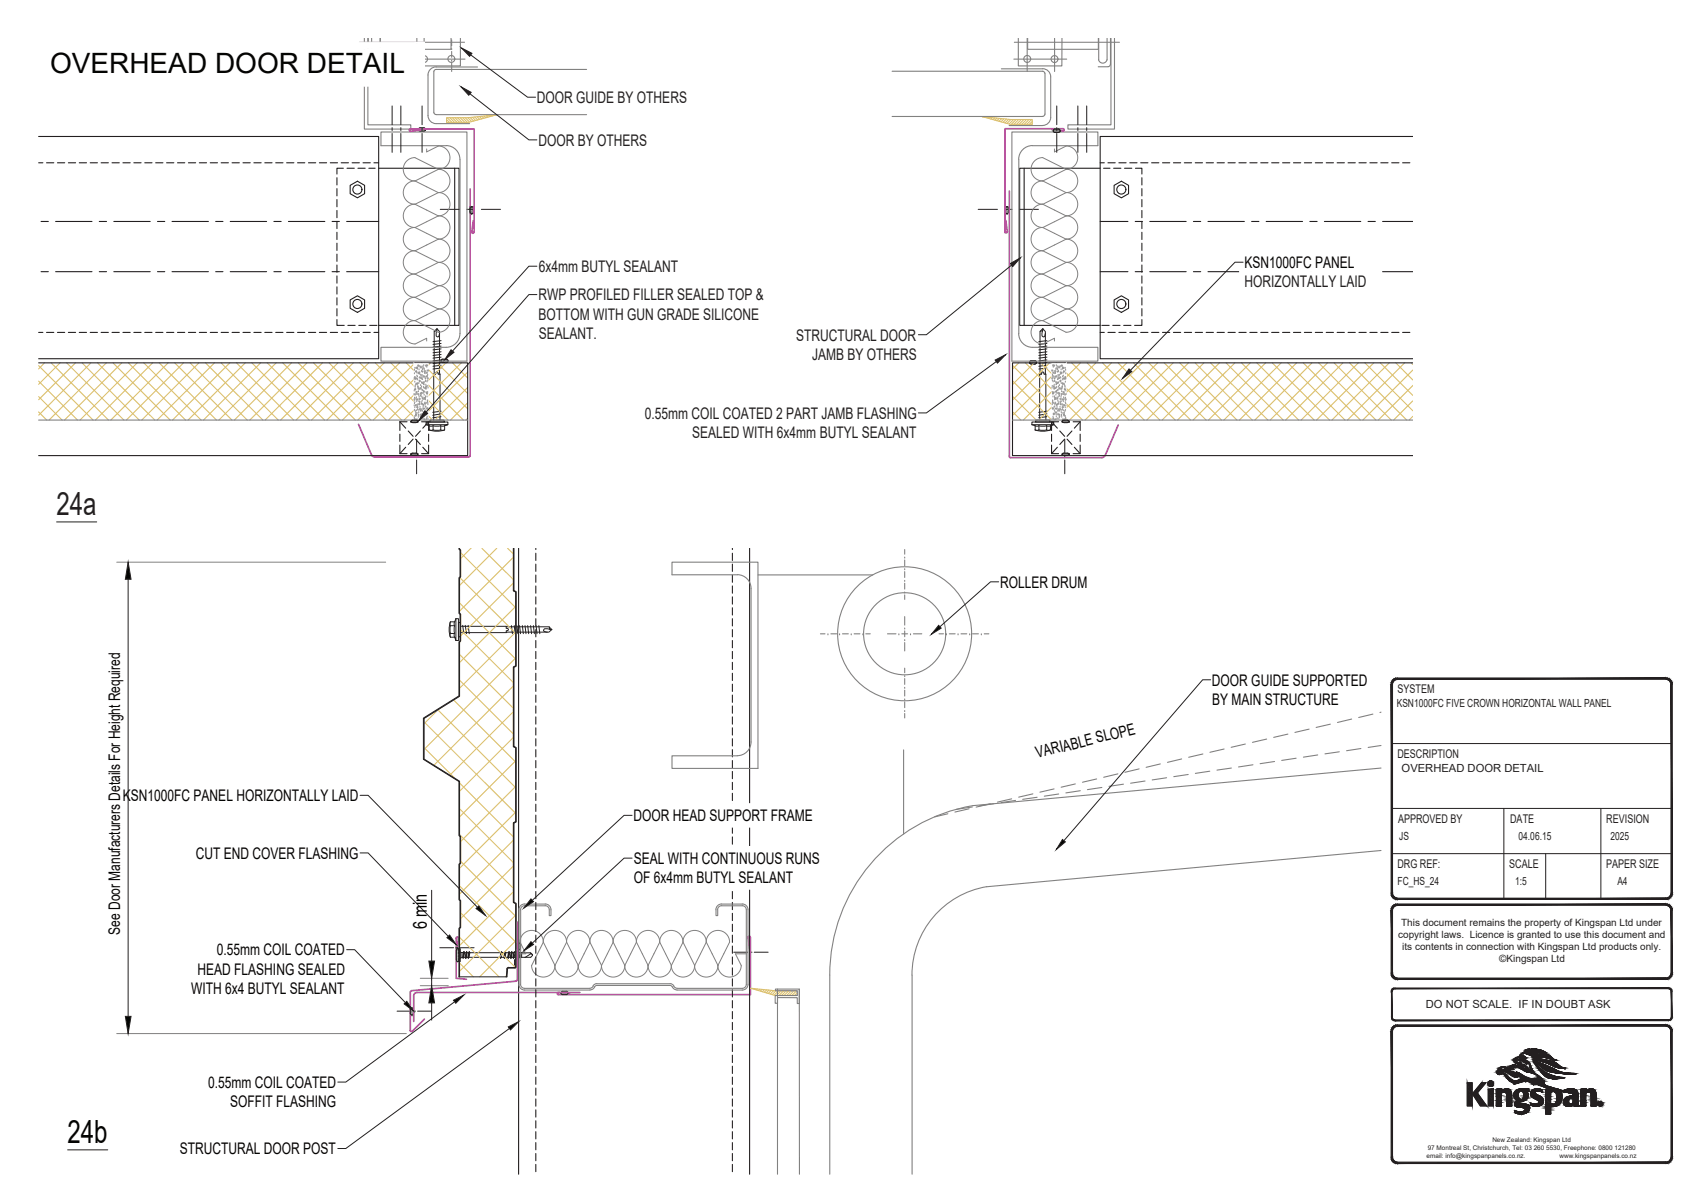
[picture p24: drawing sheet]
<svg xmlns="http://www.w3.org/2000/svg" width="297mm" height="210mm" viewBox="0 0 297 210" stroke-linecap="round" stroke-linejoin="round" font-family="sans-serif">
<defs><g id="words">
<text font-size="5.6" fill="#231f20" x="9.9" y="89.9">24a</text>
<text font-size="5.6" fill="#040503" x="11.8" y="199.5">24b</text>
<text font-size="4.9" fill="#040503" x="8.7" y="12.7">OVERHEAD DOOR DETAIL</text>
<text font-size="3.4" fill="#040503" x="74.5" y="162.2" transform="rotate(-90 74.5 162.2)">6 min</text>
<g font-size="2.8" fill="#231f20">
<text x="93.7" y="18">DOOR GUIDE BY OTHERS</text>
<text x="94" y="25.4">DOOR BY OTHERS</text>
<text x="94" y="47.5">6x4mm BUTYL SEALANT</text>
<text x="94" y="52.4">RWP PROFILED FILLER SEALED TOP &amp;</text>
<text x="217.2" y="50.1">HORIZONTALLY LAID</text>
<text x="94" y="55.8">BOTTOM WITH GUN GRADE SILICONE</text>
<text x="94" y="59.2">SEALANT.</text>
<text x="138.9" y="59.4">STRUCTURAL DOOR</text>
<text x="141.7" y="62.8">JAMB BY OTHERS</text>
<text x="112.5" y="73.1">0.55mm COIL COATED 2 PART JAMB FLASHING</text>
<text x="120.8" y="76.5">SEALED WITH 6x4mm BUTYL SEALANT</text>
</g>
<g font-size="2.8" fill="#040503">
<text x="217.2" y="46.8">KSN1000FC PANEL</text>
<text x="174.5" y="102.6">ROLLER DRUM</text>
<text x="211.5" y="119.7">DOOR GUIDE SUPPORTED</text>
<text x="211.5" y="123">BY MAIN STRUCTURE</text>
<text x="181" y="132.4" transform="rotate(-14 181 132.4)">VARIABLE SLOPE</text>
<text x="21.5" y="139.9">KSN1000FC PANEL HORIZONTALLY LAID</text>
<text x="110.5" y="143.3">DOOR HEAD SUPPORT FRAME</text>
<text x="34.2" y="149.9">CUT END COVER FLASHING</text>
<text x="110.6" y="150.8">SEAL WITH CONTINUOUS RUNS</text>
<text x="110.6" y="154.2">OF 6x4mm BUTYL SEALANT</text>
<text x="21" y="163.2" transform="rotate(-90 21 163.2)">See Door Manufacturers Details For Height Required</text>
<text x="37.9" y="166.8">0.55mm COIL COATED</text>
<text x="33.4" y="173.5">WITH 6x4 BUTYL SEALANT</text>
<text x="34.5" y="170.1">HEAD FLASHING SEALED</text>
<text x="36.3" y="189.9">0.55mm COIL COATED</text>
<text x="40.2" y="193.3">SOFFIT FLASHING</text>
<text x="31.4" y="201.5">STRUCTURAL DOOR POST</text>
</g>
<g font-size="2.1" fill="#231f20">
<text x="243.9" y="121">SYSTEM</text>
<text x="243.9" y="132.3">DESCRIPTION</text>
<text x="244" y="143.6">APPROVED BY</text>
<text x="263.6" y="143.6">DATE</text>
<text x="280.3" y="143.6">REVISION</text>
<text x="243.9" y="151.5">DRG REF:</text>
<text x="263.4" y="151.5">SCALE</text>
<text x="280.3" y="151.5">PAPER SIZE</text>
</g>
<g font-size="2" fill="#231f20">
<text x="243.8" y="123.5">KSN1000FC FIVE CROWN HORIZONTAL WALL PANEL</text>
<text x="244.6" y="134.8">OVERHEAD DOOR DETAIL</text>
<text x="244.2" y="146.6">JS</text>
<text x="265" y="146.6">04.06.15</text>
<text x="281.1" y="146.6">2025</text>
<text x="243.9" y="154.5">FC_HS_24</text>
<text x="264.4" y="154.5">1:5</text>
<text x="282.3" y="154.5">A4</text>
<text x="248.8" y="176">DO NOT SCALE. IF IN DOUBT ASK</text>
</g>
<g font-size="1.7" fill="#231f20">
<text x="244.5" y="161.7">This document remains the property of Kingspan Ltd under</text>
<text x="244" y="163.8">copyright laws. Licence is granted to use this document and</text>
<text x="244.7" y="165.8">its contents in connection with Kingspan Ltd products only.</text>
<text x="261.7" y="168">©Kingspan Ltd</text>
</g>
<g font-size="1.1" fill="#231f20">
<text x="249" y="202.1">email: info@kingspanpanels.co.nz.</text>
<text x="249.2" y="200.7">97 Montreal St, Christchurch, Tel: 03 260 5530, Freephone: 0800 121280</text>
<text x="260.4" y="199.4">New Zealand: Kingspan Ltd</text>
<text x="272.2" y="202.1">www.kingspanpanels.co.nz</text>
</g>
</g></defs>
<g fill="none" stroke="#231f20" stroke-width=".17">
<path d="M76.8 36.5h3.4M81.5 36.5h1.2M84 36.5h3.4M170.7 36.5h3.4M175.4 36.5h1.2M177.9 36.5h3.3M76.2 57.7l-.1 .4a.48 .48 0 0 0 .2 .7 .47 .47 0 0 0 .4-.7M76.3 57.3l-.1 .4-.4 .1M77 59.9l-1.4 .2M77 59.5l-1.4 .1M182 57.7l-.2 .9 .3 .2a.47 .47 0 0 0 .3-.7M182 57.3v.4l-.5 .1"/>
<path d="M182.7 59.9l-1.4 .2M182.7 59.5l-1.4 .1M72.7 76.7v2.4M72.7 79.5v.4M74.4 74.1h3.8l-.6 .2v.7M74.4 74.1l.5 .2M74.9 74.3h.7M74.9 75h.7M74.9 74.3v.7M75.1 73.3h2.3l.1 .4h-2.5zM75.6 74.3h1.3M75.6 75h1.3"/>
<path d="M75.6 74.3v.7M75.7 73.3l.1-15.4 .4-.5 .5 .5 .1 15.4M76.1 65.1l-.1 .2h-.3M76.4 65.1l-.1-.2-.2 .2M76.5 65.1v.2h.3M76.9 75h.7l-1.3 .3-1.4-.3M76.9 74.3h.7M76.9 74.3v.7M77 72.7l-1.5 .2M77 63.8l-1.4 .1M77 63.3l-1.4 .2M77 62.8l-1.4 .2"/>
<path d="M77 62.3l-1.4 .2M77 61.9l-1.4 .1M77 61.4l-1.4 .2M77 60.9l-1.4 .2M77 60.4l-1.4 .2M77 64.2l-1.4 .2M77 72.2l-1.5 .3M77 71.8l-1.5 .2M78.2 74.1v-.4h-3.2h-.6v.4M180.1 74.1l.6 .2v.7M180.1 74.1h3.8l-.6 .2M180.6 74.3h.7"/>
<path d="M180.8 73.3h2.4l.1 .4h-2.6zM181.3 75h-.7l1.4 .3 1.3-.3M181.4 73.3l.1-15.4 .5-.5 .4 .5 .1 15.4M181.8 65.1l-.1 .2h-.3M182.2 65.1l-.2-.2-.2 .2M182.2 65.1v.2h.3M182.7 74.3v.7M182.7 72.7l-1.4 .2M182.7 63.8l-1.4 .1M182.7 63.3l-1.4 .2M182.7 62.8l-1.4 .2M182.7 62.3l-1.4 .2"/>
<path d="M182.7 61.9l-1.4 .1M182.7 61.4l-1.4 .2M182.7 60.9l-1.4 .2M182.7 60.4l-1.4 .2M182.7 64.2l-1.4 .2M182.7 72.2l-1.4 .3M182.7 71.8l-1.4 .2M183.3 74.3h-2v.7h2M183.3 74.3v.7M183.9 74.1v-.4h-3.1h-.7v.4M185.8 76.7v2.4M185.8 79.5v.4"/>
<path d="M72.7 80.3v2.4M185.8 80.3v2.4"/>
</g>
<g fill="none" stroke="#231f20" stroke-width=".19">
<path d="M6.7 28.4h.8M6.7 23.8h59.4v38.8h-59.4M7.2 38.7h1.2M8.1 28.4h1.3M9.7 38.7h6.4M10 28.4h1.3M11.9 28.4h1.3M13.8 28.4h1.3M15.7 28.4h1.3M17.3 38.7h1.3M17.6 28.4h1.3M19.5 28.4h1.3"/>
<path d="M19.9 38.7h6.3M21.5 28.4h1.2M23.4 28.4h1.2M25.3 28.4h1.2M27.2 28.4h1.2M27.5 38.7h1.3M29.1 28.4h1.2M30 38.7h6.4M31 28.4h1.2M32.9 28.4h1.2M34.8 28.4h1.3M36.7 28.4h1.3"/>
<path d="M37.6 38.7h1.3M38.6 28.4h1.3M40.2 38.7h6.3M40.5 28.4h1.3M42.4 28.4h1.3M44.3 28.4h1.3M46.2 28.4h1.3M47.8 38.7h1.3M48.1 28.4h1.3M50 28.4h1.3M50.3 38.7h6.4M51.9 28.4h1.3"/>
<path d="M53.8 28.4h1.3M55.7 28.4h1.3M57.6 28.4h1.3M58 38.7h1.2M58.8 31v1.3M58.8 32.9v1.3M58.8 34.8v1.3M58.8 36.7v1.3M58.8 38.6v1.3M59.5 28.4h1.3M59.9 29.4h-1.1v1M60.5 38.7h5.6"/>
<path d="M60.6 29.4h1.2M61.1 32.4l1.3-.8 1.2 .8v1.4l-1.2 .7-1.3-.7zM61.5 28.4h1.2M62.5 29.4h1.2M63.4 28.4h1.2M64.4 29.4h1.1M65.3 28.4h.8M66.1 29.4h14v27.4h-14M73 22.6l.3 .3M73 22.6h.1M73.3 22.3l-.3 .3M73.3 22.9h.7"/>
<path d="M73.3 22.3h.7M73.9 22.3l.4 .3M74.3 22.6h.1M74.3 22.6l-.4 .3M79.4 29.4v27.4M82 37l.3 .3M82 36.4v.6M82.3 36.1h.1M82.3 37.3h.1M82.6 36.4a.31 .31 0 0 0-.3-.3 .31 .31 0 0 0-.3 .3M82.6 36.4v.6M82.6 37l-.3 .3"/>
<path d="M175.4 37l.3 .3M175.5 36.4v.6M175.8 36.1h.1M175.8 37.3h.1M176 36.4a.31 .31 0 0 0-.3-.3 .31 .31 0 0 0-.3 .3M176 36.4v.6M176 37l-.3 .3M178.7 29.4v27.4M192 29.4h-14v27.4h14M192 38.7h4.9M192 28.4h.7M192.6 29.4h1.1"/>
<path d="M193.4 28.4h1.2M194.4 29.4h1.2M194.4 32.4l1.3-.8 1.3 .8v1.4l-1.3 .7-1.3-.7zM195.3 28.4h1.2M196.3 29.4h1.2M197.2 28.4h1.2M198.1 38.7h1.3M198.2 29.4h1.1v1M199.1 28.4h1.2M199.3 31v1.3M199.3 32.9v1.3M199.3 34.8v1.3"/>
<path d="M199.3 36.7v1.3M199.3 38.6v1.3M200.7 38.7h6.3M201 28.4h1.2M202.9 28.4h1.3M204.8 28.4h1.3M206.7 28.4h1.3M208.3 38.7h1.3M208.6 28.4h1.3M210.5 28.4h1.3M210.8 38.7h6.4M212.4 28.4h1.3"/>
<path d="M214.3 28.4h1.3M216.2 28.4h1.3M218.1 28.4h1.3M218.4 38.7h1.3M220 28.4h1.3M221 38.7h6.3M221.9 28.4h1.3M223.8 28.4h1.3M225.7 28.4h1.3M227.6 28.4h1.3M228.6 38.7h1.3M229.5 28.4h1.3"/>
<path d="M231.1 38.7h6.4M231.5 28.4h1.2M233.4 28.4h1.2M235.3 28.4h1.2M237.2 28.4h1.2M238.8 38.7h1.2M239.1 28.4h1.2M241 28.4h1.2M241.3 38.7h5.3M242.9 28.4h1.3M244.8 28.4h1.3M246.6 23.8h-54.6v38.8h54.6"/>
<path d="M6.7 58h.8M7.2 47.4h1.2M8.1 58h1.3M9.7 47.4h6.4M10 58h1.3M11.9 58h1.3M13.8 58h1.3M15.7 58h1.3M17.3 47.4h1.3M17.6 58h1.3M19.5 58h1.3M19.9 47.4h6.3"/>
<path d="M21.5 58h1.2M23.4 58h1.2M25.3 58h1.2M27.2 58h1.2M27.5 47.4h1.3M29.1 58h1.2M30 47.4h6.4M31 58h1.2M32.9 58h1.2M34.8 58h1.3M36.7 58h1.3M37.6 47.4h1.3"/>
<path d="M38.6 58h1.3M40.2 47.4h6.3M40.5 58h1.3M42.4 58h1.3M44.3 58h1.3M46.2 58h1.3M47.8 47.4h1.3M48.1 58h1.3M50 58h1.3M50.3 47.4h6.4M51.9 58h1.3M53.8 58h1.3"/>
<path d="M55.7 58h1.3M57.6 58h1.3M58 47.4h1.2M58.8 40.5v1.3M58.8 42.4v1.3M58.8 44.4v1.2M58.8 46.3v1.2M58.8 48.2v1.2M58.8 50.1v1.2M58.8 52v1.2M58.8 53.9v1.2M58.8 55.8v1h1.3"/>
<path d="M59.5 58h1.3M60.5 47.4h5.6M60.7 56.8h1.3M61.1 52.4l1.3-.8 1.2 .8v1.4l-1.2 .7-1.3-.7zM61.5 58h1.2M62.6 56.8h1.3M63.4 58h1.2M64.5 56.8h1.3M65.3 58h.8M192 47.4h4.9M192 58h.7M192.3 56.8h1.3"/>
<path d="M193.4 58h1.2M194.2 56.8h1.3M194.4 52.4l1.3-.8 1.3 .8v1.4l-1.3 .7-1.3-.7zM195.3 58h1.2M196.1 56.8h1.3M197.2 58h1.2M198.1 47.4h1.3M199.1 58h1.2M199.3 40.5v1.3M199.3 42.4v1.3M199.3 44.4v1.2M199.3 46.3v1.2"/>
<path d="M199.3 48.2v1.2M199.3 50.1v1.2M199.3 52v1.2M199.3 53.9v1.2M199.3 55.8v1h-1.3M200.7 47.4h6.3M201 58h1.2M202.9 58h1.3M204.8 58h1.3M206.7 58h1.3M208.3 47.4h1.3M208.6 58h1.3"/>
<path d="M210.5 58h1.3M210.8 47.4h6.4M212.4 58h1.3M214.3 58h1.3M216.2 58h1.3M218.1 58h1.3M218.4 47.4h1.3M220 58h1.3M221 47.4h6.3M221.9 58h1.3M223.8 58h1.3M225.7 58h1.3"/>
<path d="M227.6 58h1.3M228.6 47.4h1.3M229.5 58h1.3M231.1 47.4h6.4M231.5 58h1.2M233.4 58h1.2M235.3 58h1.2M237.2 58h1.2M238.8 47.4h1.2M239.1 58h1.2M241 58h1.2M241.3 47.4h5.3"/>
<path d="M242.9 58h1.3M244.8 58h1.3M77 63h.1M78.2 63h.1M78.2 63l-.3-.3h-.8l-.1 .3M78.2 63l-.2 .2-.7 .1-.3-.3M179.7 63.2h.1M180 62.9a.31 .31 0 0 0-.3 .3 .31 .31 0 0 0 .3 .3M180 63.6h.6M180 63h.6M180.6 62.9a.31 .31 0 0 1 .3 .3 .31 .31 0 0 1-.3 .3M180.9 63.2h.1"/>
<path d="M246.6 63.3h-69.9v16.2h69.9"/>
<circle cx="62.4" cy="33.1" r=".79"/>
<circle cx="195.7" cy="33.1" r=".79"/>
<circle cx="62.4" cy="53.1" r=".79"/>
<circle cx="195.7" cy="53.1" r=".79"/>
</g>
<g fill="none" stroke="#808180" stroke-width=".19">
<path d="M73.1 22.7l.2 .2M73.1 22.5l.5 .4M73.3 22.3l.5 .6M73.5 22.3l.6 .6M73.8 22.3l.4 .5M74.1 22.3l.1 .2M82.3 36.1l-.3 .2M82.5 36.1l-.5 .5M82.6 37.1l-.2 .2M82.6 36.3l-.6 .6M82.6 36.5l-.5 .6M82.6 36.8l-.4 .4"/>
<path d="M175.5 36.5l.5 .6M175.5 36.8l.4 .4M175.5 36.3l.5 .6M175.5 37.1l.1 .2M175.6 36.1l.4 .5M175.8 36.1l.2 .2M77 63.1l.2 .2M77 62.8l.5 .5M77.2 62.7l.5 .6M77.4 62.7l.6 .6M77.7 62.7l.4 .5M77.9 62.7l.3 .2"/>
<path d="M179.7 63.1l.5 .5M179.7 63.4l.2 .1M179.9 63l.6 .6M180.1 63l.6 .5M180.4 63l.5 .4M180.7 63l.2 .2"/>
</g>
<path d="M82 33v46.6M176.2 33.3l-.1 46.4 .2 .2M62.6 74.1l2.2 5.3 .2 .2 .4 .2M65.4 79.8h16.4M82 79.6l-.2 .2M176.3 79.9h16M192.9 79.5l-.2 .2-.4 .2M195.2 74.2l-2.3 5.3" fill="none" stroke="#b9519f" stroke-width=".3"/>
<g fill="none" stroke="#808180" stroke-width=".17">
<path d="M72.4 39.7a2.04 2.04 0 0 0-2 2 2.04 2.04 0 0 0 2 2.1M72.4 35.6a2.04 2.04 0 0 0-2 2.1 2.04 2.04 0 0 0 2 2M72.4 31.6a2.04 2.04 0 0 0-2 2 2.04 2.04 0 0 0 2 2.1M72.4 27.5a2.04 2.04 0 0 0-2 2 2.04 2.04 0 0 0 2 2.1M72.4 39.7l4.1 2M72.4 35.7l4.1 2M72.4 31.6l4.1 2M72.4 27.5l4.1 2.1M74.5 26v.5l2-1a2.04 2.04 0 0 1 2 2 2.04 2.04 0 0 1-2 2.1M76.5 37.7a2.04 2.04 0 0 1 2 2 2.04 2.04 0 0 1-2 2M76.5 33.6a2.04 2.04 0 0 1 2 2 2.04 2.04 0 0 1-2 2.1M76.5 29.5a2.04 2.04 0 0 1 2 2.1 2.04 2.04 0 0 1-2 2"/>
<path d="M76.5 37.7l-4.1 2M76.5 33.6l-4.1 2.1M76.5 29.6l-4.1 2M182 39.7a2.04 2.04 0 0 0-2.1 2 2.04 2.04 0 0 0 2.1 2.1M182 35.6a2.04 2.04 0 0 0-2.1 2.1 2.04 2.04 0 0 0 2.1 2M182 31.6a2.04 2.04 0 0 0-2.1 2 2.04 2.04 0 0 0 2.1 2.1M182 27.5a2.04 2.04 0 0 0-2.1 2 2.04 2.04 0 0 0 2.1 2.1M182 39.7l4.1 2M182 35.7l4.1 2M182 31.6l4.1 2M182 27.5l4.1 2.1M184 26v.5l2-1a2.04 2.04 0 0 1 2.1 2 2.04 2.04 0 0 1-2.1 2.1"/>
<path d="M186 37.7a2.04 2.04 0 0 1 2.1 2 2.04 2.04 0 0 1-2.1 2M186 33.6a2.04 2.04 0 0 1 2.1 2 2.04 2.04 0 0 1-2.1 2.1M186 29.5a2.04 2.04 0 0 1 2.1 2.1 2.04 2.04 0 0 1-2.1 2M186.1 37.7l-4.1 2M186.1 33.6l-4.1 2.1M186.1 29.6l-4.1 2M72.4 55.9a2.05 2.05 0 0 0-2 2.1 2.05 2.05 0 0 0 2 2.1l2.1-1.1v.5M72.4 51.9a2.04 2.04 0 0 0-2 2 2.04 2.04 0 0 0 2 2.1M72.4 47.8a2.04 2.04 0 0 0-2 2.1 2.04 2.04 0 0 0 2 2M72.4 43.8a2.04 2.04 0 0 0-2 2 2.04 2.04 0 0 0 2 2M72.4 51.9l4.1 2M72.4 47.8l4.1 2.1"/>
<path d="M72.4 43.8l4.1 2M76.5 53.9a2.04 2.04 0 0 1 2 2.1 2.04 2.04 0 0 1-2 2l-4.1-2M76.5 49.9a2.04 2.04 0 0 1 2 2 2.04 2.04 0 0 1-2 2M76.5 45.8a2.04 2.04 0 0 1 2 2 2.04 2.04 0 0 1-2 2.1M76.5 41.7a2.04 2.04 0 0 1 2 2.1 2.04 2.04 0 0 1-2 2M76.5 53.9l-4.1 2.1M76.5 49.9l-4.1 2M76.5 45.8l-4.1 2M76.5 41.7l-4.1 2.1M182 55.9a2.05 2.05 0 0 0-2.1 2.1 2.05 2.05 0 0 0 2.1 2.1l2-1.1v.5M182 51.9a2.04 2.04 0 0 0-2.1 2 2.04 2.04 0 0 0 2.1 2.1M182 47.8a2.04 2.04 0 0 0-2.1 2.1 2.04 2.04 0 0 0 2.1 2"/>
<path d="M182 43.8a2.04 2.04 0 0 0-2.1 2 2.04 2.04 0 0 0 2.1 2M182 51.9l4.1 2M182 47.8l4.1 2.1M182 43.8l4.1 2M186 53.9a2.04 2.04 0 0 1 2.1 2.1 2.04 2.04 0 0 1-2.1 2l-4-2M186 49.9a2.04 2.04 0 0 1 2.1 2 2.04 2.04 0 0 1-2.1 2M186 45.8a2.04 2.04 0 0 1 2.1 2 2.04 2.04 0 0 1-2.1 2.1M186 41.7a2.04 2.04 0 0 1 2.1 2.1 2.04 2.04 0 0 1-2.1 2M186.1 53.9l-4.1 2.1M186.1 49.9l-4.1 2M186.1 45.8l-4.1 2M186.1 41.7l-4.1 2.1"/>
</g>
<g fill="none" stroke="#dcc06c" stroke-width=".19">
<path d="M176.7 66.5l6.9 6.8M176.7 63.8l9.5 9.5M176.7 69.2l4.2 4.1M176.7 71.9l1.5 1.4M177.8 63.3l-1.1 1.1M178.9 63.3l10 10M180.5 63.3l-3.8 3.8M181.6 63.3l10 10M183.2 63.3l-6.5 6.5M184.3 63.3l10 10M185.9 63.3l-9.2 9.2M187 63.3l10 10"/>
<path d="M188.6 63.3l-10 10M189.7 63.3l10 10M191.3 63.3l-10 10M192.4 63.3l10 10M194 63.3l-10 10M195.1 63.3l10 10M196.7 63.3l-10 10M197.8 63.3l10 10M199.3 63.3l-9.9 10M200.5 63.3l10 10M202 63.3l-10 10M203.2 63.3l10 10"/>
<path d="M204.7 63.3l-10 10M205.9 63.3l10 10M207.4 63.3l-10 10M208.6 63.3l10 10M210.1 63.3l-10 10M211.3 63.3l10 10M212.8 63.3l-10 10M214 63.3l10 10M215.5 63.3l-10 10M216.7 63.3l10 10M218.2 63.3l-10 10M219.3 63.3l10.1 10"/>
<path d="M220.9 63.3l-10 10M222 63.3l10 10M223.6 63.3l-10 10M224.7 63.3l10 10M226.3 63.3l-10 10M227.4 63.3l10 10M229 63.3l-10 10M230.1 63.3l10 10M231.7 63.3l-10 10M232.8 63.3l10 10M234.4 63.3l-10 10M235.5 63.3l10 10"/>
<path d="M237.1 63.3l-10 10M238.2 63.3l8.4 8.4M239.8 63.3l-10 10M240.9 63.3l5.7 5.7M242.5 63.3l-10.1 10M243.6 63.3l3 3M245.1 63.3l-9.9 10M246.3 63.3l.3 .3M246.6 64.6l-8.8 8.7M246.6 67.3l-6.1 6M246.6 70l-3.4 3.3M246.6 72.7l-.7 .6"/>
</g>
<path d="M183.6 63.5h2.5" fill="none" stroke="#fff" stroke-width=".17"/>
<path d="M186.1 63.5v9.6h-2.5zM183.6 63.5v9.6l2.5-9.6z" fill="#fff"/>
<path d="M72.3 63.5h2.4M183.6 63.5h2.5l-2.5 9.6zM186.1 63.5v9.6h-2.5z" fill="none" stroke="#fff" stroke-width=".17"/>
<g fill="none" stroke="#989898" stroke-width=".19">
<path d="M183.6 64.6h.1M183.6 67.6h.1M183.6 66h.1M183.6 65.9h.1M183.6 73h.1M183.6 71.2h.1M183.6 70.5h.1M183.6 67.3h.1M183.7 70.2h.1M183.7 66.3h.1M183.7 68.3h.1M183.7 68.6h.1"/>
<path d="M183.7 65.3h.1M183.7 69.9h.1M183.7 69.8h.1M183.7 70h.1M183.7 65.5h.1M183.7 63.7h.1M183.8 71.1h.1M183.8 64.6h.1M183.8 71.3h.1M183.8 69.1h.1M183.8 72.6h.1M183.8 65h.1"/>
<path d="M183.8 65.8h.1M183.8 68.6h.1M183.8 66.5h.1M183.8 63.9h.1M183.8 72.2h.1M183.8 68.5h.1M183.8 70.2h.1M183.8 72.1h.1M183.8 64.9h.1M183.9 72.9h.1M183.9 68.4h.1M183.9 68.6h.1"/>
<path d="M183.9 67.4h.1M183.9 65.6h.1M183.9 71.2h.1M183.9 63.7h.1M183.9 72.2h.1M183.9 67.3h.1M183.9 73h.1M183.9 67.7h.1M184 70.9h.1M184 68.4h.1M184 65h.1M184 67.1h.1"/>
<path d="M184 71.5h.1M184 66.4h.1M184 72.1h.1M184 63.7h.1M184 67.7h.1M184 66h.1M184 69.1h.1M184 69.3h.1M184.1 69.6h.1M184.1 70.8h.1M184.1 66.4h.1M184.1 67.5h.1"/>
<path d="M184.1 70.4h.1M184.1 64.7h.1M184.1 65.9h.1M184.1 71.8h.1M184.1 65h.1M184.1 70.3h.1M184.1 65.7h.1M184.2 69.6h.1M184.2 70.2h.1M184.2 73.1h.1M184.2 64.7h.1M184.2 65.6h.1"/>
<path d="M184.2 67.7h.1M184.2 68.3h.1M184.2 65h.1M184.2 69.5h.1M184.2 71.2h.1M184.2 71.9h.1M184.2 69.4h.1M184.3 70.3h.1M184.3 66.6h.1M184.3 68.8h.1M184.3 64.3h.1M184.3 64.7h.1"/>
<path d="M184.3 67h.1M184.3 72.2h.1M184.3 73h.1M184.3 64.2h.1M184.3 70.6h.1M184.3 72.6h.1M184.3 65.5h.1M184.3 63.7h.1M184.3 67.5h.1M184.4 68.1h.1M184.4 66.9h.1M184.4 70.6h.1"/>
<path d="M184.4 71.9h.1M184.4 68.2h.1M184.4 71.3h.1M184.4 65.7h.1M184.4 67.4h.1M184.4 68.5h.1M184.5 69.6h.1M184.5 66.6h.1M184.5 69.3h.1M184.5 71.2h.1M184.5 70.9h.1M184.5 64.1h.1"/>
<path d="M184.5 66.8h.1M184.5 72.2h.1M184.5 63.8h.1M184.5 72.9h.1M184.5 69.4h.1M184.5 64.4h.1M184.6 70.5h.1M184.6 66.1h.1M184.6 68h.1M184.6 64.8h.1M184.6 69.5h.1M184.6 70.4h.1"/>
<path d="M184.6 64.3h.1M184.6 71.6h.1M184.6 69.9h.1M184.6 68.5h.1M184.6 67.9h.1M184.6 65.4h.1M184.7 65.7h.1M184.7 72.2h.1M184.7 63.9h.1M184.7 71.6h.1M184.7 71.3h.1M184.7 69.2h.1"/>
<path d="M184.7 64.7h.1M184.7 66.7h.1M184.7 66h.1M184.7 70.3h.1M184.7 67.4h.1M184.8 64h.1M184.8 72.3h.1M184.8 68.5h.1M184.8 73h.1M184.8 68.7h.1M184.8 70.4h.1M184.8 70h.1"/>
<path d="M184.8 65.4h.1M184.8 65.8h.1M184.8 67.8h.1M184.8 67.6h.1M184.9 69h.1M184.9 72.3h.1M184.9 71.4h.1M184.9 65.3h.1M184.9 72.7h.1M184.9 72.6h.1M184.9 65.9h.1M184.9 67.1h.1"/>
<path d="M184.9 68.9h.1M184.9 68.6h.1M184.9 71.6h.1M184.9 64.1h.1M185 72.6h.1M185 68.6h.1M185 72.3h.1M185 63.9h.1M185 66.4h.1M185 70.9h.1M185 71.3h.1M185 69.5h.1"/>
<path d="M185 67.7h.1M185 63.8h.1M185 65.7h.1M185 64.9h.1M185.1 70.3h.1M185.1 65.1h.1M185.1 70.5h.1M185.1 66.4h.1M185.1 66.5h.1M185.1 70h.1M185.1 65.8h.1M185.1 67.8h.1"/>
<path d="M185.1 66.3h.1M185.1 69.6h.1M185.2 69.2h.1M185.2 71.4h.1M185.2 69.6h.1M185.2 69.9h.1M185.2 70.5h.1M185.2 64.4h.1M185.2 66.8h.1M185.2 71.8h.1M185.2 68.9h.1M185.2 65h.1"/>
<path d="M185.2 64.9h.1M185.3 68.7h.1M185.3 63.7h.1M185.3 72.4h.1M185.3 72.3h.1M185.3 68.2h.1M185.3 72.7h.1M185.3 67.7h.1M185.3 63.8h.1M185.3 71.5h.1M185.4 72h.1M185.4 70.4h.1"/>
<path d="M185.4 67.4h.1M185.4 67.5h.1M185.4 71h.1M185.4 68.7h.1M185.4 63.7h.1M185.4 66.8h.1M185.4 64.3h.1M185.4 67.3h.1M185.4 73.1h.1M185.4 64h.1M185.4 65.6h.1M185.4 71.3h.1"/>
<path d="M185.5 71h.1M185.5 69.6h.1M185.5 67h.1M185.5 66.1h.1M185.5 69.7h.1M185.5 68.3h.1M185.5 70.6h.1M185.5 65h.1M185.6 69.6h.1M185.6 70.6h.1M185.6 71h.1M185.6 69.9h.1"/>
<path d="M185.6 65.5h.1M185.6 68.7h.1M185.6 64.2h.1M185.6 65.9h.1M185.6 64.8h.1M185.6 68.4h.1M185.6 72.3h.1M185.6 64.1h.1M185.6 71.5h.1M185.6 69.3h.1M185.7 72h.1M185.7 66.9h.1"/>
<path d="M185.7 64.7h.1M185.7 73h.1M185.7 68.3h.1M185.7 69.6h.1M185.7 64.1h.1M185.7 72.5h.1M185.7 68.6h.1M185.7 71.9h.1M185.7 67.1h.1M185.7 70.6h.1M185.8 72.3h.1M185.8 67.8h.1"/>
<path d="M185.8 72.2h.1M185.8 70.7h.1M185.8 67.9h.1M185.8 66h.1M185.8 64.8h.1M185.8 66.1h.1M185.8 71.7h.1M185.8 65.8h.1M185.8 67.2h.1M185.8 68.8h.1M185.9 67.4h.1M185.9 69.4h.1"/>
<path d="M185.9 68.8h.1M185.9 71h.1M185.9 72.5h.1M185.9 70.1h.1M185.9 64.1h.1M185.9 73h.1M185.9 65.7h.1M185.9 66.5h.1M185.9 69.7h.1M186 69.3h.1M186 67.9h.1M186 71.5h.1"/>
<path d="M186 70.3h.1M186 72.8h.1M186 64.5h.1M186 72.9h.1M186 66h.1M186 65.9h.1M186 65.1h.1M186 68.1h.1M186 70.7h.1M186.1 68.7h.1M186.1 69.6h.1"/>
</g>
<g fill="none" stroke="#808180" stroke-width=".19">
<path d="M176.7 73.3h69.9M185.6 79.1l-.2 .1M185.6 73.4l-.2 .1M185.9 79.1l-.5 .3M185.9 73.3l-.5 .4M186.1 79.1l-.5 .4M186.1 73.3l-.5 .4M186.4 79.1l-.6 .4M186.4 73.4l-.6 .4M186.5 79.2l-.4 .3M186.5 73.5l-.4 .3M186.6 79.3l-.3 .2"/>
<path d="M186.6 73.6l-.3 .2"/>
</g>
<g fill="none" stroke="#231f20" stroke-width=".19">
<path d="M6.7 63.3h74.9v16.2h-74.9M183.5 77.7v1.5h1.2M183.5 75.8v1.2M183.5 73.6l1 1.1M184.5 78.1l-1 1.1M184.7 73.6h-1.2v1.5M185 75.2l.8 1M185.4 79.2h1.3M185.4 73.6h1.3M185.4 79.3h.1M185.4 73.6h.1M185.7 79.1l-.3 .2 .3 .2"/>
<path d="M185.7 73.3l-.3 .2 .3 .2M185.7 79.1h.6M185.7 73.3h.6M185.7 79.5h.6M185.7 73.8h.6M185.8 76.6l-.8 1M186.2 76.6l.9 1M186.3 79.1l.3 .2M186.3 73.3l.3 .2M186.6 79.3h.1M186.6 73.6h.1M186.6 79.3l-.3 .2"/>
<path d="M186.6 73.5l-.3 .2M187.1 75.2l-.9 1M187.3 73.6h1.2M187.5 78.1l1 1.1M188.5 77.7v1.5h-1.2M188.5 73.6v1.5M188.5 75.8v1.2M188.5 73.6l-1 1.1"/>
</g>
<g fill="none" stroke="#dcc06c" stroke-width=".19">
<path d="M6.7 63.8l9.5 9.5M6.7 66.5l6.8 6.8M6.7 69.2l4.1 4.1M6.7 71.9l1.5 1.4M7.8 63.3l-1.1 1.1M8.9 63.3l10 10M10.5 63.3l-3.8 3.8M11.6 63.3l10 10M13.2 63.3l-6.5 6.5M14.3 63.3l10 10M15.9 63.3l-9.2 9.2M17 63.3l10 10"/>
<path d="M18.6 63.3l-10 10M19.7 63.3l10 10M21.3 63.3l-10 10M22.4 63.3l10 10M23.9 63.3l-9.9 10M25.1 63.3l10 10M26.6 63.3l-10 10M27.8 63.3l10 10M29.3 63.3l-10 10M30.5 63.3l10 10M32 63.3l-10 10M33.2 63.3l10 10"/>
<path d="M34.7 63.3l-10 10M35.9 63.3l10 10M37.4 63.3l-10 10M38.6 63.3l10 10M40.1 63.3l-10 10M41.3 63.3l9.9 10M42.8 63.3l-10 10M43.9 63.3l10.1 10M45.5 63.3l-10 10M46.6 63.3l10 10M48.2 63.3l-10 10M49.3 63.3l10 10"/>
<path d="M50.9 63.3l-10 10M52 63.3l10 10M53.6 63.3l-10 10M54.7 63.3l10 10M56.3 63.3l-10 10M57.4 63.3l10 10M59 63.3l-10 10M60.1 63.3l10 10M61.7 63.3l-10 10M62.8 63.3l10 10M64.4 63.3l-10 10M65.5 63.3l10 10"/>
<path d="M67.1 63.3l-10.1 10M68.2 63.3l10 10M69.7 63.3l-9.9 10M70.9 63.3l10 10M72.4 63.3l-10 10M73.6 63.3l8 8.1M75.1 63.3l-10 10M76.3 63.3l5.3 5.4M77.8 63.3l-10 10M79 63.3l2.6 2.7M80.5 63.3l-10 10M81.6 64.9l-8.4 8.4"/>
<path d="M81.6 67.6l-5.7 5.7M81.6 70.3l-3 3M81.6 73l-.3 .3"/>
</g>
<path d="M72.3 63.5v9.6h2.4zM72.3 63.5h2.4v9.6z" fill="#fff"/>
<path d="M72.3 63.5h2.4v9.6zM72.3 63.5l2.4 9.6h-2.4z" fill="none" stroke="#fff" stroke-width=".17"/>
<g fill="none" stroke="#989898" stroke-width=".19">
<path d="M72.3 69.6h.1M72.3 68.7h.1M72.3 68.1h.1M72.3 70.7h.1M72.3 66h.1M72.3 72.9h.1M72.3 65.9h.1M72.3 70.3h.1M72.3 65.1h.1M72.3 64.5h.1M72.3 72.8h.1M72.3 69.3h.1"/>
<path d="M72.3 67.9h.1M72.3 71.5h.1M72.4 73h.1M72.4 69.7h.1M72.4 71h.1M72.4 66.5h.1M72.4 65.7h.1M72.4 70.1h.1M72.4 72.5h.1M72.4 69.4h.1M72.4 64.1h.1M72.4 68.8h.1"/>
<path d="M72.5 67.2h.1M72.5 65.8h.1M72.5 68.8h.1M72.5 67.4h.1M72.5 66.1h.1M72.5 71.7h.1M72.5 64.8h.1M72.5 70.7h.1M72.5 67.9h.1M72.5 66h.1M72.5 72.3h.1M72.5 67.8h.1"/>
<path d="M72.5 72.2h.1M72.6 67.1h.1M72.6 71.9h.1M72.6 72.5h.1M72.6 70.6h.1M72.6 73h.1M72.6 68.6h.1M72.6 64.1h.1M72.6 69.6h.1M72.6 68.3h.1M72.6 66.9h.1M72.6 72h.1"/>
<path d="M72.7 69.3h.1M72.7 64.8h.1M72.7 71.5h.1M72.7 64.7h.1M72.7 68.4h.1M72.7 64.1h.1M72.7 65.9h.1M72.7 72.3h.1M72.7 64.2h.1M72.7 69.9h.1M72.7 71h.1M72.8 65.5h.1"/>
<path d="M72.8 70.6h.1M72.8 68.7h.1M72.8 69.6h.1M72.8 69.7h.1M72.8 65h.1M72.8 68.3h.1M72.8 67h.1M72.8 66.1h.1M72.9 65.6h.1M72.9 71h.1M72.9 71.3h.1M72.9 64.3h.1"/>
<path d="M72.9 66.8h.1M72.9 64h.1M72.9 67.3h.1M72.9 73.1h.1M72.9 68.7h.1M72.9 63.7h.1M72.9 72h.1M73 67.5h.1M73 71.5h.1M73 67.4h.1M73 70.4h.1M73 72.7h.1"/>
<path d="M73 67.7h.1M73 63.8h.1M73 72.3h.1M73 68.2h.1M73.1 65h.1M73.1 63.7h.1M73.1 72.4h.1M73.1 68.7h.1M73.1 68.9h.1M73.1 66.8h.1M73.1 64.9h.1M73.1 71.8h.1"/>
<path d="M73.1 69.9h.1M73.1 65.1h.1M73.1 70.5h.1M73.1 64.4h.1M73.1 69.6h.1M73.2 71.4h.1M73.2 66.3h.1M73.2 69.2h.1M73.2 69.6h.1M73.2 65.8h.1M73.2 67.8h.1M73.2 66.5h.1"/>
<path d="M73.2 70h.1M73.2 65.1h.1M73.2 70.3h.1M73.2 70.5h.1M73.2 66.4h.1M73.3 63.8h.1M73.3 64.9h.1M73.3 65.7h.1M73.3 70.9h.1M73.3 67.7h.1M73.3 71.3h.1M73.3 69.5h.1"/>
<path d="M73.3 72.6h.1M73.3 66.4h.1M73.3 72.3h.1M73.3 63.9h.1M73.4 64.1h.1M73.4 68.6h.1M73.4 71.6h.1M73.4 68.9h.1M73.4 67.1h.1M73.4 65.9h.1M73.4 72.6h.1M73.4 65.3h.1"/>
<path d="M73.4 72.7h.1M73.4 72.3h.1M73.4 71.4h.1M73.5 67.8h.1M73.5 69h.1M73.5 65.8h.1M73.5 67.6h.1M73.5 65.4h.1M73.5 70h.1M73.5 73h.1M73.5 70.4h.1M73.5 68.7h.1"/>
<path d="M73.5 72.3h.1M73.5 64h.1M73.6 68.5h.1M73.6 67.4h.1M73.6 66h.1M73.6 70.3h.1M73.6 66.7h.1M73.6 64.7h.1M73.6 69.2h.1M73.6 71.6h.1M73.6 71.3h.1M73.6 63.9h.1"/>
<path d="M73.7 67.9h.1M73.7 65.7h.1M73.7 72.2h.1M73.7 69.9h.1M73.7 65.4h.1M73.7 68.5h.1M73.7 71.6h.1M73.7 70.4h.1M73.7 64.3h.1M73.7 69.5h.1M73.7 68h.1M73.7 66.1h.1"/>
<path d="M73.7 64.8h.1M73.8 66.8h.1M73.8 70.5h.1M73.8 64.4h.1M73.8 72.9h.1M73.8 69.4h.1M73.8 72.2h.1M73.8 71.2h.1M73.8 64.1h.1M73.8 69.3h.1M73.8 63.8h.1M73.9 66.6h.1"/>
<path d="M73.9 70.9h.1M73.9 68.5h.1M73.9 65.7h.1M73.9 69.6h.1M73.9 71.9h.1M73.9 67.4h.1M73.9 70.6h.1M73.9 68.2h.1M73.9 66.9h.1M73.9 71.3h.1M74 65.5h.1M74 68.1h.1"/>
<path d="M74 70.6h.1M74 63.7h.1M74 67.5h.1M74 72.6h.1M74 64.2h.1M74 72.2h.1M74 67h.1M74 73h.1M74 68.8h.1M74 64.7h.1M74 64.3h.1M74 66.6h.1"/>
<path d="M74.1 71.9h.1M74.1 70.3h.1M74.1 71.2h.1M74.1 69.4h.1M74.1 69.5h.1M74.1 65h.1M74.1 68.3h.1M74.1 65.6h.1M74.1 67.7h.1M74.1 64.7h.1M74.1 73.1h.1M74.2 65h.1"/>
<path d="M74.2 70.2h.1M74.2 65.7h.1M74.2 69.6h.1M74.2 70.3h.1M74.2 71.8h.1M74.2 64.7h.1M74.2 65.9h.1M74.2 70.4h.1M74.2 70.8h.1M74.3 66.4h.1M74.3 69.3h.1M74.3 67.5h.1"/>
<path d="M74.3 69.1h.1M74.3 66h.1M74.3 67.7h.1M74.3 71.5h.1M74.3 72.1h.1M74.3 63.7h.1M74.3 67.1h.1M74.3 65h.1M74.3 70.9h.1M74.4 63.7h.1M74.4 68.4h.1M74.4 72.2h.1"/>
<path d="M74.4 67.7h.1M74.4 67.3h.1M74.4 73h.1M74.4 71.2h.1M74.4 67.4h.1M74.4 65.6h.1M74.4 72.9h.1M74.4 68.6h.1M74.5 68.4h.1M74.5 72.2h.1M74.5 70.2h.1M74.5 64.9h.1"/>
<path d="M74.5 68.5h.1M74.5 63.9h.1M74.5 72.1h.1M74.5 68.6h.1M74.5 65.8h.1M74.5 69.1h.1M74.5 66.5h.1M74.6 64.6h.1M74.6 65h.1M74.6 72.6h.1M74.6 71.1h.1M74.6 71.3h.1"/>
<path d="M74.6 69.8h.1M74.6 65.5h.1M74.6 63.7h.1M74.6 70h.1M74.6 69.9h.1M74.6 68.6h.1M74.6 65.3h.1M74.6 68.3h.1M74.7 67.3h.1M74.7 70.2h.1M74.7 66.3h.1M74.7 65.9h.1"/>
<path d="M74.7 70.5h.1M74.7 73h.1M74.7 71.2h.1M74.7 66h.1M74.7 67.6h.1M74.7 64.6h.1"/>
</g>
<g fill="none" stroke="#808180" stroke-width=".19">
<path d="M62.7 7.4h18.4M63.6 6.7v15.8h8.1v-.7h-7.5v-15.1M64.3 6.7v4.7l.4 .2 1.7 .1M64.9 6.7v3.7M66.3 6.7v3.7a.75 .75 0 0 1-.7 .6 .75 .75 0 0 1-.7-.6M66.4 6.7v1.9h12.3v-1.9M71.9 10.3h9.3M72.8 6.7v4.8h7.5v-4.8M74 6.7v5.8M76.1 11.7a1.41 1.41 0 0 0-1.4 1.4v7.1M76.1 12.1l-.3 .2-.1 .2v7.1l.2 .3 .2 .1M76.1 12.1h26.3"/>
<path d="M76.1 11.7h7.2M78.8 8.5h.1M78.8 10.5h.1M78.8 7v1M78.8 9v1M78.8 11v1.5M155.7 12.4l26.5 .1 .2 .3v7.1l-.2 .4h-.2M174.8 12h7.2a1.41 1.41 0 0 1 1.4 1.4v7.1a1.41 1.41 0 0 1-1.4 1.4h-5.9M176.9 10.3h9.3M177 7.4h18.4M177.7 6.7v4.8h7.6v-4.8M179.3 6.7v5.8"/>
<path d="M179.4 6.7v1.9h12.3v-1.9M184 6.7v5.8M191.7 11.7h1.7M191.8 6.7v3.7M193.2 6.7v3.7a.75 .75 0 0 1-.7 .6 .75 .75 0 0 1-.8-.6M193.8 11.2l-.1 .2-.3 .2M193.8 6.7v4.6M193.9 6.7v15.1h-7.5v.7h8.1v-15.8M74.7 20.2a1.41 1.41 0 0 0 1.4 1.4M76.1 21.6h5.9M76.1 20h26.3M77.9 25.4a2.4 2.4 0 0 1 2.4 2.4"/>
<path d="M77.9 25.4h-11.4v-2.4h15v40h-15v-2.4h11.4a2.4 2.4 0 0 0 2.4-2.4M80.3 27.8v30.4M155.7 20.3h26.3M177.8 27.8v30.4M180.2 25.4a2.4 2.4 0 0 0-2.4 2.4M180.2 25.4h11.4v-2.4h-15v40h15v-2.4h-11.4a2.4 2.4 0 0 1-2.4-2.4M184 22.6l-.1 .1M184.3 22.5l-.4 .5M184.6 22.5l-.6 .6M184.8 22.5l-.6 .6M185 22.7l-.5 .4M185 22.9l-.2 .2"/>
<path d="M6.7 73.3h74.9M71.7 79.3l.3 .2M71.7 73.6l.3 .2M71.8 79.2l.4 .3M71.8 73.5l.4 .3M71.9 79.1l.6 .4M71.9 73.4l.6 .4M72.2 79.1l.6 .4M72.2 73.3l.6 .4M72.5 79.1l.4 .3M72.5 73.3l.4 .4M72.8 79.1l.1 .1"/>
<path d="M72.8 73.4l.1 .1"/>
<circle cx="74" cy="10.3" r=".6"/>
<circle cx="78.8" cy="10.3" r=".6"/>
<circle cx="179.3" cy="10.3" r=".6"/>
<circle cx="184" cy="10.3" r=".6"/>
</g>
<g fill="none" stroke="#231f20" stroke-width=".19">
<path d="M183.8 22.8l.3-.3 .8 .1 .1 .2M183.8 22.8l.3 .3h.8l.1-.3M183.8 22.8h.1M185 22.8h.1M69.8 77.7v1.5h1.2M69.8 73.6v1.5M69.8 75.8v1.2M69.8 73.6l1 1.1M69.8 73.6h1.2M70.8 78.1l-1 1.1M71.2 75.2l.9 1M71.7 73.6h1.2"/>
<path d="M71.7 79.2h1.2M71.7 79.3l.2 .2h.7M71.7 73.5l.3 .2M71.7 79.3h.1M71.7 73.6h.1M72 73.8h.6M72.1 76.6l-.9 1M72.5 76.6l.9 1M72.6 79.1l.3 .2M72.6 73.3l.3 .2M72.6 79.1h-.7l-.2 .2M72.6 73.3l-.7 .1-.2 .1"/>
<path d="M72.9 79.3h.1M72.9 73.6h.1M72.9 79.3l-.3 .2M72.9 73.5l-.3 .2M73.4 75.2l-.9 1M73.6 73.6h1.2v1.5M73.8 78.1l1 1.1M74.8 75.8v1.2M74.8 73.6l-1 1.1M74.8 77.7v1.5h-1.2"/>
</g>
<g fill="none" stroke="#dcc06c" stroke-width=".19">
<path d="M77.9 20.9l.5 .5M77.9 21.3l.1 .1M77.9 20.5h3.8l5-.5-4.9 1.4h-3.9zM78 20.5l.9 .9M78.5 20.5l.8 .9M79 20.5l.8 .9M79.4 20.5l.8 .9M79.8 20.5l.9 .9M80.3 20.5l.8 .9M80.8 20.5l.8 .9M81.2 20.5l.8 .8M81.6 20.5l.7 .7"/>
<path d="M82.1 20.5l.6 .6M82.5 20.5l.5 .5M82.9 20.4l.5 .5M83.3 20.4l.4 .4M83.7 20.4l.4 .3M84.1 20.3l.3 .3M84.5 20.3l.3 .2M84.9 20.2l.2 .3M85.3 20.2l.2 .2M85.7 20.1l.2 .2M86.1 20.1l.1 .1M86.5 20.1h.1"/>
<path d="M171.4 20.4l4.9 .5h3.9v.8h-3.9zM171.6 20.4h-.1M172 20.4l-.1 .1M172.4 20.5l-.2 .1M172.8 20.5l-.2 .2M173.2 20.5l-.3 .3M173.6 20.6l-.3 .3M174 20.6l-.4 .4M174.4 20.7l-.4 .4M174.8 20.7l-.4 .5M175.2 20.8l-.5 .5M175.6 20.8l-.5 .5"/>
<path d="M176 20.8l-.6 .7M176.4 20.9l-.6 .6M176.9 20.9l-.8 .7M177.3 20.9l-.8 .8M177.8 20.9l-.8 .8M178.2 20.9l-.8 .8M178.7 20.9l-.9 .8M179.1 20.9l-.8 .8M179.6 20.9l-.8 .8M180 20.9l-.8 .8M180.2 21.2l-.6 .5M180.2 21.6l-.1 .1"/>
</g>
<path d="M73.6 22.7l-1.9 .2-.3-.2 .3-.2h11v18M82.6 38.5l-.3 2 .2 .2 .2-.2M175.5 38.5l.3 1.9-.2 .3-.2-.2M183.5 22.6l2 .3M185.5 22.9l.2-.2-.2-.2h-10.1v18" fill="none" stroke="#b9519f" stroke-width=".3"/>
<g fill="none" stroke="#231f20" stroke-width=".17">
<path d="M68.4 18.5v3.3M70 18.5v3.3M73.7 18.5v3.3M184.4 18.5v3.3M188.1 18.5v3.3M189.7 18.5v3.3M68.4 22.3v.5M68.4 23.3v3.3M70 22.3v.5M70 23.3v3.3M73.7 22.3v.5M73.7 23.3v3.3"/>
<path d="M184.4 22.3v.5M184.4 23.3v3.3M188.1 22.3v.5M188.1 23.3v3.3M189.7 22.3v.5M189.7 23.3v3.3"/>
</g>
<path d="M216.3 43.8v7.4l24-7.4zM216.3 51.2l24-7.4v7.4z" fill="#fff"/>
<path d="M216.3 43.8h24l-24 7.4zM216.3 51.2l24-7.4v7.4z" fill="none" stroke="#fff" stroke-width=".17"/>
<path d="M197 64.4l.5 .5-1.6 1.2z" fill="#231f20"/>
<path d="M217 45.8h-1.5l-18.2 18.8M197 64.4l.5 .5-1.6 1.2z" fill="none" stroke="#231f20" stroke-width=".17"/>
<path d="M173.7 62.8l1.8-.9-1.4 1.5z" fill="#231f20"/>
<path d="M173.7 62.8l1.8-.9-1.4 1.5zM173.9 63.1l-12.2 9h-1.4" fill="none" stroke="#231f20" stroke-width=".17"/>
<path d="M80.5 15.1l1.7 1-.4 .5z" fill="#231f20"/>
<path d="M80.5 15.1l1.7 1-.4 .5zM82 16.4l10.3 8h1.4" fill="none" stroke="#231f20" stroke-width=".17"/>
<path d="M80.5 8.4l1.9 .9-.4 .5z" fill="#231f20"/>
<path d="M80.5 8.4l1.9 .9-.4 .5zM82.1 9.6l10 7.4h1.4" fill="none" stroke="#231f20" stroke-width=".17"/>
<path d="M176.3 46l1.8-1-1.4 1.5z" fill="#231f20"/>
<path d="M176.3 46l1.8-1-1.4 1.5zM176.5 46.3l-14.8 12.1h-1.4" fill="none" stroke="#231f20" stroke-width=".17"/>
<path d="M74.1 71.7l.5 .4-1.5 1.3z" fill="#231f20"/>
<path d="M93.7 51.4h-1.4l-17.9 20.5M74.1 71.7l.5 .4-1.5 1.3zM9.9 91.1h7" fill="none" stroke="#231f20" stroke-width=".17"/>
<path d="M78.7 61l.5 .5-1.6 1.3z" fill="#231f20"/>
<g fill="none" stroke="#231f20" stroke-width=".17">
<path d="M93.7 46.5h-1.4l-13.3 14.8M78.7 61l.5 .5-1.6 1.3zM80.1 95.7l.2 .4v4.5l-.2 .3v6.2l.2 .1v4.6l-.2 .3v9.4l-6.2 3.8v7.2l6.2 3.9v9.4l.2 .2v4.7l-.2 .1v6.2l.2 .2v4.6l-.2 .2v8.5h8.4l.1-1.3 .2-.2M80.2 95.7l.2 .3v4.7l-.2 .2v6.1l.2 .2v4.7l-.2 .2v9.4l-6.2 3.9v7.1l6.2 3.9v9.4l.2 .2v4.7l-.2 .2v6.1l.2 .2v4.7l-.2 .2v8.4M89.6 95.7v7.4l.4 .2v12.9l-.4 .2v13.9l.4 .2v12.9l-.4 .2v13.9l.4 .2v11.1M89.7 95.7v7.4l.4 .2v13l-.4 .2v13.8l.4 .2v13l-.4 .2v13.8l.4 .2v11.1l-.2 .2M78.6 109.2v1.4M78.6 110.5v.7M78.6 108.5v.7M78.6 110.6h.8M78.6 109.2h.8M79.3 108.5l-.1 1.4 .1 1.3"/>
<path d="M79.6 108h.4v.7v3.1h-.4M79.6 108l-.2 .5h-.8l-.2 1.4 .2 1.3M79.6 108v3.8l-.2-.6h-.8M80 108.6l.3 .1v2.4l-.1 .1h-.2zM80.3 109.3l15.5 .1 .5 .5-.5 .4-15.5 .1M80.8 109.2l.1 1.4M81.2 109.2l.2 1.4M81.7 109.2l.2 1.4M88.3 109.3v.3l.4 .3-.1 .1-.3 .1v.3M89.3 109.2l.1 1.4M89.7 109.2l.2 1.4M90.2 109.2l.2 1.4"/>
<path d="M90.7 109.2l.1 1.4M91.2 109.2l.1 1.4M91.6 109.2l.2 1.4M92.1 109.2l.2 1.4M92.6 109.2l.2 1.4M93.1 109.2l.2 1.4M93.6 109.2l.1 1.4M94 109.2l.2 1.4M95.9 109.4v.5h.4M95.9 109.8l-.4-.1a.48 .48 0 0 0-.6 .3 .47 .47 0 0 0 .6 .3M69.3 176.5h2.4M71.6 176.1a.31 .31 0 0 1 .4-.2 .31 .31 0 0 1 .2 .3v.6a.3 .3 0 0 1-.3 .3 .3 .3 0 0 1-.3-.2z"/>
<path d="M71.9 175.9h.1M71.9 177.1h.1M72.1 176.5h.4M72.9 176.5h2.4M76.8 165.4h2.4M79.5 165.4h.4M79.6 167.5l.2 .4 .1-.1M79.7 165.9v1.6M79.9 165.6l-.1-.1-.2 .4M80 166.3h.3M80 166h.3M80 166.4h.3"/>
<path d="M80 166.9h.3M80 167.4h.3M80 167.7h.3M80 165.7h.3M80 165.8h.3M80.3 165.6h.1M80.3 165.6h-.3v2.2h.3M80.3 167.8h.1M80.3 166.1l.1 .2h.5M80.3 165.4h2.4M80.3 165.6v2.2M80.6 166.3v.9"/>
<path d="M80.8 167.1l-.5 .2M80.8 166.3h.1M80.9 166.3l-.1 .8M80.9 167.1l-.1 .1v-.1M80.9 167.1h.3M81 166.1l-.1 .6M81 166.1l-.1 .2M81 166.1l.1 .2M81 166.1l-.2 1.1M81.1 166.3h.2M81.1 166.3l-.2 .8M81.2 167.1l.1 .1"/>
<path d="M81.3 166.3l-.1 .8M81.4 167.1l-.1 .1M81.4 167.1h.2M81.4 166.1l-.1 1.1M81.4 166.1l-.1 .2M81.4 166.1l.1 .2M81.5 166.3h.3M81.5 166.3l-.1 .8M81.8 166.3l-.2 .8M81.9 167.1h5.4M81.9 167.1l-.2 .1M81.9 166.1l-.2 1.1"/>
<path d="M81.9 166.1l-.1 .2M81.9 166.1l.1 .2M81.9 166.1l-.2 1.1-.1-.1M82 166.3h5.4M82 166.3l-.1 .8M87.3 167.1l.1 .1 .1-.1M87.4 166.3l.1-.2 .1 .2M87.4 166.3l-.1 .8M87.5 167.1h.4M87.5 166.1l-.1 1.1M87.6 166.3h.5M87.6 166.3l-.1 .8"/>
<path d="M87.9 167.1l.1 .1 .1-.1M88.1 166.3l-.2 .8M88.1 166.3l.1-.2 .1 .2M88.1 167.1h.5M88.2 166.1l-.2 1.1M88.2 166.1l-.1 1.1M88.3 166.3h.5M88.3 166.3l-.2 .8M88.5 169.2l-.1 1.3M88.6 167.1l.1 .1 .1-.1M88.8 166.3l.1-.2 .1 .2h.2M88.8 166.3l-.2 .8"/>
<path d="M88.8 168.9l-.3 .2M88.8 169h1.1M88.8 168.9h1.1M88.8 167.1h.2M88.9 166.1l-.2 1.1M89 166.3l-.2 .8M89 167.1l.2 .1M89.2 166.3l-.2 .8M89.3 167.1l-.1 .1M89.3 167.1h.2M89.3 166.1l-.1 1.1M89.3 166.1l-.1 .2"/>
<path d="M89.3 166.1l.1 .2M89.4 166.3h.3M89.4 166.3l-.1 .8M89.5 167.1l.1 .1M89.7 166.3l-.2 .8M89.7 166.3l.1-.2 .1 .2M89.8 166.1l-.2 1.1M89.8 167.5a.31 .31 0 0 1 .4-.1 .31 .31 0 0 1 .2 .3v.6a.3 .3 0 0 1-.3 .3 .3 .3 0 0 1-.3-.3zM89.9 166.3h.2M89.9 166.3l-.2 .8M90 168.8l-.1 .1M90 167.1h-.3l-.1 .1"/>
<path d="M90 167.1l.1 .1 .1-.1M90.1 168.6h.1M90.1 167.4h.1M90.1 166.3l-.1 .8M90.2 165.5l.3 .3M90.3 164.9v.6M90.3 166.1l-.2 .2M90.3 166.1v.2M90.3 166.1l-.2 1.1M90.3 166.3h.3M90.3 166.3l-.1 .8M90.5 167.1v.1"/>
<path d="M90.5 167.1h-.3M90.5 167.2h.1M90.5 164.6l.3 .1v.8l-.3 .3M90.5 164.6l-.3 .3M90.5 164.6h.1M90.5 165.8h.1M90.6 167.1v.1M90.6 166.3l-.1 .8M90.7 166.2l-.1 .1M90.7 166.2l-.2 1M90.7 166.2v.1M90.7 166.3h.1"/>
<path d="M90.7 166.3l-.1 .9M90.7 166.3l-.1 .8M90.7 166.3h1.9l.3 .5-.3 .3h-2M90.9 167.1l.1-.7-.1 .7M91 166.4l-.1 .7zM91 166.3v.8M92.5 166.3l.2 .2M92.7 166.5l.2 .2M92.7 166.5l-1 .6M97.9 173.3h.1M98.2 173a.31 .31 0 0 0-.3 .3 .31 .31 0 0 0 .3 .3h.8l.1-.3M98.2 173h.6"/>
<path d="M98.8 173l.3 .3M99.1 173.3h.1M128.1 166.2h2.4M130.9 166.2h.3M131.6 166.2h2.5"/>
</g>
<path d="M71.9 172.9l-.3 .3v6.7l.1 .1h.2M74.1 177.9l-2.2 2.1M80 163.8l-.2-.3-.2 .3v7l1.8 .1M80 163.8l-.2 1.9M90.3 171l-.3 .3-18.1 1.6M90.3 161v10M101.2 173.2h-28.4a.58 .58 0 0 0-.6 .6v4.5M130.6 163.6l.2 2M131 163.6l-.3-.2-.2 .2M131 163.6v10h-33.5l-.2-.2 .2-.2 2 .3" fill="none" stroke="#b9519f" stroke-width=".3"/>
<g fill="none" stroke="#808180" stroke-width=".17">
<path d="M71.8 175.9l-.2 .3M72.1 176l-.5 .5M72.2 177l-.2 .1M72.2 176.7l-.4 .4M72.2 176.4l-.6 .6M72.2 176.2l-.6 .5M90.1 167.4l-.3 .2M90.3 167.4l-.5 .5M90.4 168.4l-.2 .2M90.4 168.1l-.4 .5M90.4 167.9l-.6 .5M90.4 167.6l-.6 .6"/>
<path d="M90.5 164.6l-.2 .2M90.7 164.6l-.4 .5M90.8 165.6l-.1 .1M90.8 164.8l-.5 .6M90.8 165.3l-.4 .4M90.8 165l-.5 .6M92.8 168.5a2.04 2.04 0 0 0 2 2 2.04 2.04 0 0 0 2.1-2M94.8 164.4a2.04 2.04 0 0 1 2-2 2.04 2.04 0 0 1 2.1 2M94.8 164.4a2.03 2.03 0 0 0-2-2 2.03 2.03 0 0 0-2 2.1l1 2h-2M94.8 164.5l-2 4M94.8 164.5l2.1 4M96.8 168.5a2.04 2.04 0 0 0 2.1 2 2.04 2.04 0 0 0 2-2"/>
<path d="M97.9 173.4l.3 .2M98 173.2l.4 .4M98.1 173l.6 .6M98.4 173l.6 .6M98.7 173l.4 .5M98.9 164.4a2.04 2.04 0 0 1 2-2 2.04 2.04 0 0 1 2.1 2M98.9 164.5l-2 4M98.9 164.5l2 4M99 173l.1 .2M100.9 168.5a2.04 2.04 0 0 0 2 2 2.04 2.04 0 0 0 2.1-2M102.9 164.4a2.04 2.04 0 0 1 2.1-2 2.04 2.04 0 0 1 2 2M103 164.5l-2.1 4"/>
<path d="M103 164.5l2 4M105 168.5a2.04 2.04 0 0 0 2 2 2.04 2.04 0 0 0 2-2M107 164.4a2.04 2.04 0 0 1 2-2 2.04 2.04 0 0 1 2.1 2M107 164.5l2 4M107 164.5l-2 4M109 168.5a2.04 2.04 0 0 0 2.1 2 2.04 2.04 0 0 0 2-2M111.1 164.4a2.04 2.04 0 0 1 2-2 2.04 2.04 0 0 1 2 2M111.1 164.5l2 4M111.1 164.5l-2.1 4M113.1 168.5a2.04 2.04 0 0 0 2 2 2.04 2.04 0 0 0 2.1-2M115.1 164.4a2.04 2.04 0 0 1 2.1-2 2.04 2.04 0 0 1 2 2M115.1 164.5l2.1 4"/>
<path d="M115.1 164.5l-2 4M117.2 168.5a2.04 2.04 0 0 0 2 2 2.04 2.04 0 0 0 2-2M119.2 164.4a2.04 2.04 0 0 1 2-2 2.04 2.04 0 0 1 2.1 2M119.2 164.5l2 4M119.2 164.5l-2 4M121.2 168.5a2.04 2.04 0 0 0 2.1 2 2.04 2.04 0 0 0 2-2M123.2 164.4a2.04 2.04 0 0 1 2.1-2 2.04 2.04 0 0 1 2 2l-2 4.1M123.3 164.5l2 4M123.3 164.5l-2.1 4M130.3 166.5h-2l1.1 2a2.04 2.04 0 0 1-2.1 2 2.04 2.04 0 0 1-2-2"/>
</g>
<g fill="none" stroke="#dcc06c" stroke-width=".19">
<path d="M80.2 95.7l.2 .3v4.7l-.2 .2v6.1l.2 .2v4.7l-.2 .2v9.4l-6.2 3.9v7.1l6.2 3.9v9.4l.2 .2v4.7l-.2 .2v6.1l.2 .2v4.7l-.2 .2v8.4M80.4 96.5l9.6 9.6M82.2 95.7l-1.8 1.8M84.1 95.7l5.5 5.5M86.7 95.7l-6.5 6.5M88.6 95.7l1 1M89.6 95.7v7.4l.4 .2v12.9l-.4 .2v13.9l.4 .2v12.9l-.4 .2v13.9l.4 .2v11.1M89.6 97.3l-9.4 9.4M80.2 105.2l9.8 9.8M80.2 114.2l9.4 9.4M80.2 118.7l9.4 9.4M80.3 100.8l9.7 9.7"/>
<path d="M80.4 109.9l9.2 9.2M89.6 101.8l-9.2 9.2M89.6 119.7l-13.9 13.9M90 105.9l-9.8 9.7M90 110.3l-9.8 9.8M90 114.8l-16 16M74 130.5l5.4 5.3M74 126l16 16M76.4 123.9l13.6 13.6M76.5 123.8l-2.5 2.5M79.2 122.2l10.8 10.8M80.2 136.7l9.4 9.4"/>
<path d="M89.6 124.2l-11.1 11.1M89.6 128.7l-9.4 9.4M90 132.8l-9.8 9.8M90 137.3l-9.6 9.6M80.2 141.2l9.4 9.4M80.2 145.7l9.4 9.4M80.2 154.6l9.8 9.8M80.4 150.3l9.6 9.6M80.4 159.3l9.5 9.6M89.6 146.7l-9.4 9.4M89.6 151.2l-9.2 9.1M89.6 155.6l-9.4 9.4"/>
<path d="M90 141.8l-9.8 9.8M90 159.7l-9.8 9.8M80.2 168.1l2.4 2.4M80.2 163.6l6.9 6.9M88.4 170.3l-.2 .2M88.5 169.2l-.1 1.3M88.8 168.9l-.3 .2M88.8 168.9h1.1M90 168.8l-.1 .1M90 164.2l-6.3 6.3M90 168.7l-.2 .2M131 172.5l4.3 .4h3.8v.9h-3.8z"/>
<path d="M131.4 172.5l-.1 .1M131.8 172.6l-.2 .1M132.2 172.6l-.2 .2M132.6 172.7l-.3 .2M133 172.7l-.3 .3M133.4 172.7l-.4 .4M133.8 172.8l-.4 .4M134.2 172.8l-.5 .5M134.6 172.9l-.5 .5M135 172.9l-.6 .6M135.4 172.9l-.6 .7M135.9 172.9l-.8 .8"/>
<path d="M136.3 172.9l-.8 .9M136.8 172.9l-.9 .9M137.2 172.9l-.8 .9M137.7 172.9l-.9 .9M138.1 172.9l-.8 .9M138.6 172.9l-.9 .9M139 172.9l-.8 .9M139.1 173.3l-.5 .5M139.1 173.7v.1"/>
</g>
<g fill="none" stroke="#808180" stroke-width=".19">
<path d="M157.9 99.3h.1M157.9 97.2h.1M157.9 95.9v.8M157.9 97.7v1.1M157.9 99.8v1M132.3 100.3h20M143.2 110.6h.8M144.5 110.6h.1M145 110.6h1M146.5 110.6h.1M147 110.6h1.1M148.6 110.6h.1"/>
<path d="M149.1 110.6h1M150.6 110.6h.1M151.1 110.6h.8M154.9 110.6h1.5M156.9 110.6h.1M157.4 110.6h1M157.9 117.9h.1M157.9 120h.1M157.9 103.3h.1M157.9 101.3h.1M157.9 111.6h.1M157.9 109.6h.1"/>
<path d="M157.9 101.8v1M157.9 103.8v.8M157.9 107.6v1.5M157.9 110.1v1M157.9 112.2v1.4M157.9 116.6v.8M157.9 118.4v1.1M158.9 110.6h.1M159.4 110.6h1.5M163.9 110.6h.8M165.2 110.6h.1M165.7 110.6h1"/>
<path d="M167.2 110.6h.1M167.7 110.6h1M169.2 110.6h.1M169.7 110.6h1.1M171.3 110.6h.1M171.8 110.6h.8M128.7 131.9a2.4 2.4 0 0 0 2.4-2.4v-26.8a2.37 2.37 0 0 0-2.4-2.4h-11.4v-2.2h15v36h-15v-2.2h11.4M157.7 130.9v14.7M157.9 122h.1M157.9 124h.1M157.9 120.5v1M157.9 122.5v1"/>
<path d="M157.9 124.5v.8M176.6 139.4l-2.5 .6M177.2 139.7l-2.5 .4M180.3 138.6l-2.5 .5M181 139.2l-2.5 .3M184 137.7l-2.5 .6M184.8 138.6l-2.6 .4M187.7 136.8l-2.5 .6M188.5 138l-2.5 .4M191.4 136l-2.5 .5M192.3 137.4l-2.5 .4M195.1 135.1l-2.5 .6"/>
<path d="M196.1 136.9l-2.5 .4M198.8 134.2l-2.5 .6M199.8 136.3l-2.5 .4M202.5 133.3l-2.5 .6M203.6 135.8l-2.5 .3M206.2 132.5l-2.4 .6M207.4 135.2l-2.5 .4M209.9 131.6l-2.4 .6M211.1 134.6l-2.5 .4M213.6 130.7l-2.4 .6M214.9 134.1l-2.5 .3M217.3 129.9l-2.4 .5"/>
<path d="M218.7 133.5l-2.5 .4M221.1 129l-2.5 .6M222.4 132.9l-2.5 .4M224.8 128.1l-2.5 .6M226.2 132.3l-2.5 .4M228.5 127.3l-2.5 .5M230 131.8l-2.5 .4M232.2 126.4l-2.5 .6M233.7 131.2l-2.5 .4M235.9 125.5l-2.5 .6M237.5 130.7l-2.5 .3M239.6 124.6l-2.5 .6"/>
<path d="M241 130.1l-2.2 .4M241 134.1l-71.2 6.5a30 30 0 0 0-25 29.6v34.8M241 124.3l-.2 .1M90.6 158.8v13M90.9 158.8v13M91.6 158.1a.71 .71 0 0 0-.8 .7M91.6 157.8a1.01 1.01 0 0 0-1.1 1M91.6 157.8h3.6M91.6 158.1h3.6M95.2 157.8a1.01 1.01 0 0 1 1 1M95.2 158.1a.71 .71 0 0 1 .7 .7M95.9 158.8v1h.3v-1"/>
<path d="M125 158.8v1h.3v-1M125.9 157.8a1.01 1.01 0 0 0-1 1M125.9 158.1a.71 .71 0 0 0-.7 .7M126 157.8h3.6M126 158.1h3.6M129.5 157.8a1.01 1.01 0 0 1 1 1M129.5 158.1a.71 .71 0 0 1 .8 .7M130.3 158.8v13a.71 .71 0 0 1-.8 .7h-11.3M130.5 158.8v13a1.01 1.01 0 0 1-1 1h-11.3M165.4 142l-2.3 .6M169.1 141.2l-2.4 .5M169.7 140.9l-2.8 .4"/>
<path d="M172.8 140.3l-2.4 .6M173.5 140.3l-2.6 .4M241 148.5l-68.8 6.3a15.7 15.7 0 0 0-13 15.4v34.8M90.5 171.8a1.01 1.01 0 0 0 1.1 1M90.8 171.8a.71 .71 0 0 0 .8 .7M91.6 172.5h11.4M91.6 172.8h11.4M103.5 172.1l-.3 .3-.2 .1M104.1 171.7l-.5 .2-.1 .2M104.2 171.7h12.8M117 171.7a.9 .9 0 0 1 .7 .6l.5 .2M117 172l.3 .2a.96 .96 0 0 0 .9 .6"/>
<path d="M117 172h-12.9l-.3 .2a.9 .9 0 0 1-.8 .6M135.3 172.6h4.2v2.6h-.4v-1.1h-3.4v1h-.4v-1.3h3.8v-.9h-3.8zM135.7 172.6v32.4M139.5 172.6v32.4"/>
<circle cx="157.9" cy="110.6" r="11.7"/>
<circle cx="157.9" cy="110.6" r="7.2"/>
</g>
<g fill="none" stroke="#231f20" stroke-width=".19">
<path d="M90.5 95.7v109.3M93.5 95.7v.2M93.5 96.6v1.2M93.5 98.5v1.2M127.8 95.7v.2M127.8 96.6v1.2M127.8 98.5v1.2M130.8 95.7v109.3M93.5 100.4v1.2M93.5 102.3v1.2M93.5 104.2v1.2M93.5 106.1v1.3"/>
<path d="M93.5 108v1.3M93.5 109.9v1.3M93.5 111.8v1.3M93.5 113.7v1.3M93.5 115.6v1.3M93.5 117.5v1.3M93.5 119.4v1.3M127.8 100.4v1.2M127.8 102.3v1.2M127.8 104.2v1.2M127.8 106.1v1.3M127.8 108v1.3"/>
<path d="M127.8 109.9v1.3M127.8 111.8v1.3M127.8 113.7v1.3M127.8 115.6v1.3M127.8 117.5v1.3M127.8 119.4v1.3M93.5 121.3v1.3M93.5 123.2v1.3M93.5 125.1v1.3M93.5 127v1.3M93.5 128.9v1.3M93.5 130.8v1.3"/>
<path d="M93.5 132.7v1.3M93.5 134.7v1.2M93.5 136.6v1.2M93.5 138.5v1.2M127.8 121.3v1.3M127.8 123.2v1.3M127.8 125.1v1.3M127.8 127v1.3M127.8 128.9v1.3M127.8 130.8v1.3M127.8 132.7v1.3M127.8 134.7v1.2"/>
<path d="M127.8 136.6v1.2M127.8 138.5v1.2M93.5 140.4v1.2M93.5 142.3v1.2M93.5 144.2v1.2M93.5 146.1v1.3M93.5 148v1.3M93.5 149.9v1.3M93.5 151.8v1.3M93.5 153.7v1.3M93.5 155.6v1.3M93.5 157.5v1.3"/>
<path d="M93.5 159.4v1.3M127.8 140.4v1.2M127.8 142.3v1.2M127.8 144.2v1.2M127.8 146.1v1.3M127.8 148v1.3M127.8 149.9v1.3M127.8 151.8v1.3M127.8 153.7v1.3M127.8 155.6v1.3M127.8 157.5v1.3M127.8 159.4v1.3"/>
<path d="M93.5 161.3v1.3M93.5 163.2v1.3M93.5 165.1v1.3M93.5 167v1.3M93.5 168.9v1.3M93.5 170.8v1.3M93.5 172.7v1.3M93.5 174.7v1.2M93.5 176.6v1.2M93.5 178.5v1.2M127.8 161.3v1.3M127.8 163.2v1.3"/>
<path d="M127.8 165.1v1.3M127.8 167v1.3M127.8 168.9v1.3M127.8 170.8v1.3M127.8 172.7v1.3M127.8 174.7v1.2M127.8 176.6v1.2M127.8 178.5v1.2M93.5 180.4v1.2M93.5 182.3v1.2M93.5 184.2v1.3M93.5 186.1v1.3"/>
<path d="M93.5 188v1.3M93.5 189.9v1.3M93.5 191.8v1.3M93.5 193.7v1.3M93.5 195.6v1.3M93.5 197.5v1.3M93.5 199.4v1.3M127.8 180.4v1.2M127.8 182.3v1.2M127.8 184.2v1.3M127.8 186.1v1.3M127.8 188v1.3"/>
<path d="M127.8 189.9v1.3M127.8 191.8v1.3M127.8 193.7v1.3M127.8 195.6v1.3M127.8 197.5v1.3M127.8 199.4v1.3M93.5 201.3v1.3M93.5 203.2v1.3M127.8 201.3v1.3M127.8 203.2v1.3"/>
</g>
<path d="M109.7 140.3v4.1l35.1-4.1zM109.7 144.4l35.1-4.1v4.1z" fill="#fff"/>
<path d="M109.7 140.3h35.1l-35.1 4.1zM109.7 144.4l35.1-4.1v4.1z" fill="none" stroke="#fff" stroke-width=".17"/>
<path d="M92.7 156.9l.4 .5-1.7 1.1z" fill="#040503"/>
<path d="M92.7 156.9l.4 .5-1.7 1.1zM110.3 142.3h-1.4l-16 14.9" fill="none" stroke="#231f20" stroke-width=".17"/>
<path d="M185.4 146.5l.5 .4-1.5 1.4z" fill="#040503"/>
<path d="M211.3 118.7h-1.4l-24.2 28M185.4 146.5l.5 .4-1.5 1.4z" fill="none" stroke="#231f20" stroke-width=".17"/>
<path d="M163.8 109.2l.5 .4-1.8 1.1z" fill="#040503"/>
<path d="M163.8 109.2l.5 .4-1.8 1.1zM174.3 101.6h-1.4l-8.9 7.8" fill="none" stroke="#231f20" stroke-width=".17"/>
<path d="M88.7 179.2l1.8-.9-1.4 1.5z" fill="#040503"/>
<path d="M88.7 179.2l1.8-.9-1.4 1.5zM88.9 179.5l-28.5 21h-1.4" fill="none" stroke="#231f20" stroke-width=".17"/>
<path d="M70.5 175.2l.5-.4 1.1 1.7z" fill="#040503"/>
<path d="M60.5 165.8h1.4l8.9 9.2M70.5 175.2l.5-.4 1.1 1.7z" fill="none" stroke="#231f20" stroke-width=".17"/>
<path d="M79.1 174.6l1.9-.9-1.5 1.4z" fill="#040503"/>
<path d="M22.4 101.1v76.3M79.1 174.6l1.9-.9-1.5 1.4zM79.3 174.9l-18.9 14h-1.4" fill="none" stroke="#231f20" stroke-width=".17"/>
<path d="M20.4 98.1h46.9M20.4 180.4h50.5" fill="none" stroke="#808180" stroke-width=".17"/>
<path d="M22.4 98.1l.5 3h-1z" fill="#040503"/>
<path d="M22.4 98.1l.5 3h-1z" fill="none" stroke="#231f20" stroke-width=".17"/>
<path d="M21.9 177.4h1l-.5 3z" fill="#040503"/>
<path d="M21.9 177.4h1l-.5 3z" fill="none" stroke="#231f20" stroke-width=".17"/>
<path d="M78 163.7l.5-.5 1.1 1.7z" fill="#040503"/>
<path d="M62.8 148.9h1.4l14 14.5M75.3 155.4v12.4M75.3 170.8v1.2M75.3 175.1v3M78 163.7l.5-.5 1.1 1.7z" fill="none" stroke="#231f20" stroke-width=".17"/>
<path d="M73.3 172h4.9M73.3 170.8h4.9" fill="none" stroke="#808180" stroke-width=".17"/>
<path d="M75.3 172l.5 3.1h-1z" fill="#040503"/>
<path d="M75.3 172l.5 3.1h-1z" fill="none" stroke="#231f20" stroke-width=".17"/>
<path d="M74.8 167.8h1l-.5 3z" fill="#040503"/>
<path d="M74.8 167.8h1l-.5 3z" fill="none" stroke="#231f20" stroke-width=".17"/>
<path d="M83.1 158.6l.5-.5 1.1 1.7z" fill="#040503"/>
<path d="M62.8 138.8h1.4l19.1 19.6M83.1 158.6l.5-.5 1.1 1.7z" fill="none" stroke="#231f20" stroke-width=".17"/>
<path d="M109.7 147.8v7.4l37-7.4zM109.7 155.2l37-7.4v7.4z" fill="#fff"/>
<path d="M109.7 147.8h37l-37 7.4zM109.7 155.2l37-7.4v7.4z" fill="none" stroke="#fff" stroke-width=".17"/>
<path d="M92.7 164.4l.4 .5-1.7 1.1z" fill="#040503"/>
<path d="M110.3 149.8h-1.4l-16 14.8M262.5 141.1v15.8M92.7 164.4l.4 .5-1.7 1.1zM11.8 200.7h7" fill="none" stroke="#231f20" stroke-width=".17"/>
<path d="M290.8 156.8l.2 .2h-.2zM290.8 156.8l.2 .2v-.3zM291 156.7l.3 .2-.3 .1zM291 156.7l.3 .2-.1-.3zM291.2 156.6l.3 .1-.2 .2zM291.2 156.6l.3 .1-.1-.2zM291.4 156.5h.3l-.2 .2zM291.5 156.3l-.1 .2h.3zM291.5 156.3l.3-.1-.1 .3zM291.6 156.1l-.1 .2 .3-.1zM291.6 156.1l.3-.2-.1 .3zM291.6 155.9v.2l.3-.2z" fill="#231f20"/>
<path d="M290.8 156.8l.2 .2h-.2zM290.8 156.8l.2-.1v.3zM291 156.7l.3 .2-.3 .1zM291 156.7l.2-.1 .1 .3zM291.2 156.6l.3 .1-.2 .2zM291.2 156.6l.2-.1 .1 .2zM291.4 156.5h.3l-.2 .2zM291.5 156.3l.3-.1-.1 .3zM291.5 156.3l.2 .2h-.3zM291.6 156.1l.3-.2-.1 .3zM291.6 156.1l.2 .1-.3 .1zM291.6 155.9h.3l-.3 .2z" fill="none" stroke="#231f20" stroke-width=".17"/>
<path d="M291.6 119.4v36.5h.3zM291.6 119.4h.3v36.5z" fill="#231f20"/>
<path d="M291.6 119.4h.3v36.5zM291.6 119.4l.3 36.5h-.3z" fill="none" stroke="#231f20" stroke-width=".17"/>
<path d="M291.8 119.1l.1 .3h-.3zM291.6 119.2v.2l.2-.3zM291.7 118.9l.1 .2-.2 .1zM291.5 119l.1 .2 .1-.3zM291.5 118.7l.2 .2-.2 .1zM291.4 118.8l.1 .2v-.3zM291.3 118.5l.2 .2-.1 .1zM291.3 118.5l-.1 .2 .2 .1zM291 118.4l.3 .1-.1 .2zM291 118.4v.2l.2 .1zM290.8 118.3l.2 .1v.2zM290.8 118.3v.3h.2z" fill="#231f20"/>
<path d="M290.8 118.3l.2 .1v.2zM290.8 118.3l.2 .3h-.2zM291 118.4l.3 .1-.1 .2zM291 118.4l.2 .3-.2-.1zM291.3 118.5l.2 .2-.1 .1zM291.3 118.5l.1 .3-.2-.1zM291.4 118.8l.1-.1v.3zM291.5 119l.2-.1-.1 .3zM291.5 118.7l.2 .2-.2 .1zM291.6 119.2l.2-.1-.2 .3zM291.7 118.9l.1 .2-.2 .1zM291.8 119.1l.1 .3h-.3z" fill="none" stroke="#231f20" stroke-width=".17"/>
<path d="M243.9 118.6h46.9v-.3zM243.9 118.3h46.9l-46.9 .3z" fill="#231f20"/>
<path d="M243.9 118.6l46.9-.3v.3zM243.9 118.3h46.9l-46.9 .3z" fill="none" stroke="#231f20" stroke-width=".17"/>
<path d="M243.6 118.4l.3-.1v.3zM243.6 118.4l.1 .2h.2zM243.3 118.5l.3-.1 .1 .2zM243.3 118.5l.2 .2 .2-.1zM243.1 118.7l.2-.2 .2 .2zM243.1 118.7l.2 .1 .2-.1zM243.1 118.7l.2 .1-.4 .1zM242.9 118.9l.2 .1 .2-.2zM242.9 118.9l.2 .1-.3 .1zM242.8 119.1l.3 .1v-.2zM242.8 119.1l.3 .1-.3 .2zM242.8 119.4h.2l.1-.2z" fill="#231f20"/>
<path d="M242.8 119.4l.3-.2-.1 .2zM242.8 119.1l.3-.1v.2zM242.8 119.1l.3 .1-.3 .2zM242.9 118.9l.2 .1-.3 .1zM242.9 118.9l.4-.1-.2 .2zM243.1 118.7l.2 .1-.4 .1zM243.1 118.7h.4l-.2 .1zM243.1 118.7l.2-.2 .2 .2zM243.3 118.5l.4 .1-.2 .1zM243.3 118.5l.3-.1 .1 .2zM243.6 118.4l.3-.1v.3zM243.6 118.4l.3 .2h-.2z" fill="none" stroke="#231f20" stroke-width=".17"/>
<path d="M242.8 119.4l.2 36.5v-36.5zM242.8 119.4l.2 36.5h-.2z" fill="#231f20"/>
<path d="M242.8 119.4h.2v36.5zM242.8 119.4l.2 36.5h-.2z" fill="none" stroke="#231f20" stroke-width=".17"/>
<path d="M242.8 155.9h.2l-.2 .3zM243 155.9l-.2 .3 .3-.1zM242.8 156.2l.3-.1-.2 .4zM243.1 156.1l-.2 .4 .2-.2zM242.9 156.5l.2-.2v.4zM243.1 156.3v.4l.2-.2zM243.1 156.7l.2-.2v.4zM243.3 156.5v.4l.2-.3zM243.5 156.6l.1 .4-.3-.1zM243.5 156.6l.1 .4 .1-.3zM243.7 156.7l.2 .3h-.3zM243.7 156.7l.2 .3v-.2z" fill="#231f20"/>
<path d="M242.8 155.9h.2l-.2 .3zM242.8 156.2l.3-.1-.2 .4zM242.9 156.5l.2-.2v.4zM243 155.9l.1 .2-.3 .1zM243.1 156.1v.2l-.2 .2zM243.1 156.7l.2-.2v.4zM243.1 156.3l.2 .2-.2 .2zM243.3 156.5l.2 .1-.2 .3zM243.5 156.6l.2 .1-.1 .3zM243.5 156.6l.1 .4-.3-.1zM243.7 156.7l.2 .1v.2zM243.7 156.7l.2 .3h-.3z" fill="none" stroke="#231f20" stroke-width=".17"/>
<path d="M243.9 156.8v.2l46.9-.2zM243.9 157l46.9-.2v.2z" fill="#231f20"/>
<path d="M242.9 129.8h48.8M242.9 149h48.8M242.9 141.1h48.8M243.8 157.9l2 .1M243.9 156.8h46.9l-46.9 .2zM243.9 157l46.9-.2v.2zM269.8 149v7.9M279.4 141.1v15.8" fill="none" stroke="#231f20" stroke-width=".17"/>
<path d="M290.8 202.8l.2 .3h-.2zM290.8 202.8l.2 .3v-.3zM291 202.8l.3 .1-.3 .2zM291 202.8l.3 .1-.1-.2zM291.2 202.7l.3 .1-.2 .1zM291.2 202.7l.3 .1-.1-.2zM291.4 202.6l.3-.1-.2 .3zM291.5 202.4l-.1 .2 .3-.1zM291.5 202.4l.3-.1-.1 .2zM291.6 202.2l-.1 .2 .3-.1zM291.6 202.2l.3-.2-.1 .3zM291.6 202v.2l.3-.2z" fill="#231f20"/>
<path d="M290.8 202.8l.2 .3h-.2zM290.8 202.8h.2v.3zM291 202.8l.3 .1-.3 .2zM291 202.8l.2-.1 .1 .2zM291.2 202.7l.3 .1-.2 .1zM291.2 202.7l.2-.1 .1 .2zM291.4 202.6l.3-.1-.2 .3zM291.5 202.4l.3-.1-.1 .2zM291.5 202.4l.2 .1-.3 .1zM291.6 202.2l.3-.2-.1 .3zM291.6 202.2l.2 .1-.3 .1zM291.6 202h.3l-.3 .2z" fill="none" stroke="#231f20" stroke-width=".17"/>
<path d="M291.6 180v22h.3zM291.6 180h.3v22z" fill="#231f20"/>
<path d="M291.6 180h.3v22zM291.6 180l.3 22h-.3z" fill="none" stroke="#231f20" stroke-width=".17"/>
<path d="M291.8 179.7l.1 .3h-.3zM291.6 179.8v.2l.2-.3zM291.7 179.4l.1 .3-.2 .1zM291.5 179.6l.1 .2 .1-.4zM291.5 179.2l.2 .2-.2 .2zM291.5 179.2l-.1 .2 .1 .2zM291.3 179l.2 .2-.1 .2zM291.3 179l-.1 .2 .2 .2zM291 178.9l.3 .1-.1 .2zM291 178.9v.3h.2zM290.8 178.9h.2v.3zM290.8 178.9v.2l.2 .1z" fill="#231f20"/>
<path d="M290.8 178.9h.2v.3zM290.8 178.9l.2 .3-.2-.1zM291 178.9l.3 .1-.1 .2zM291 178.9l.2 .3h-.2zM291.3 179l.2 .2-.1 .2zM291.3 179l.1 .4-.2-.2zM291.5 179.6l.2-.2-.1 .4zM291.5 179.2l.2 .2-.2 .2zM291.5 179.2v.4l-.1-.2zM291.6 179.8l.2-.1-.2 .3zM291.7 179.4l.1 .3-.2 .1zM291.8 179.7l.1 .3h-.3z" fill="none" stroke="#231f20" stroke-width=".17"/>
<path d="M243.9 179.1h46.9v-.2zM243.9 178.9h46.9l-46.9 .2z" fill="#231f20"/>
<path d="M243.9 179.1l46.9-.2v.2zM243.9 178.9h46.9l-46.9 .2z" fill="none" stroke="#231f20" stroke-width=".17"/>
<path d="M243.6 178.9h.3v.2zM243.6 178.9l.1 .3 .2-.1zM243.3 179l.3-.1 .1 .3zM243.3 179l.2 .2h.2zM243.1 179.2l.2-.2 .2 .2zM243.1 179.2l.2 .2 .2-.2zM243.1 179.2l.2 .2h-.4zM242.9 179.4l.2 .2 .2-.2zM242.9 179.4l.2 .2-.3 .1zM242.8 179.7l.3 .1v-.2zM242.8 179.7l.3 .1-.3 .2zM242.8 180h.2l.1-.2z" fill="#231f20"/>
<path d="M242.8 180l.3-.2-.1 .2zM242.8 179.7l.3-.1v.2zM242.8 179.7l.3 .1-.3 .2zM242.9 179.4l.2 .2-.3 .1zM242.9 179.4h.4l-.2 .2zM243.1 179.2l.2 .2h-.4zM243.1 179.2h.4l-.2 .2zM243.1 179.2l.2-.2 .2 .2zM243.3 179l.4 .2h-.2zM243.3 179l.3-.1 .1 .3zM243.6 178.9h.3v.2zM243.6 178.9l.3 .2-.2 .1z" fill="none" stroke="#231f20" stroke-width=".17"/>
<path d="M242.8 180l.2 22v-22zM242.8 180l.2 22h-.2z" fill="#231f20"/>
<path d="M242.8 180h.2v22zM242.8 180l.2 22h-.2z" fill="none" stroke="#231f20" stroke-width=".17"/>
<path d="M242.8 202h.2l-.2 .3zM243 202l-.2 .3 .3-.1zM242.8 202.3l.3-.1-.2 .3zM243.1 202.2l-.2 .3 .2-.1zM242.9 202.5l.2-.1v.4zM243.1 202.4v.4l.2-.2zM243.1 202.8l.2-.2v.3zM243.3 202.6v.3l.2-.2zM243.5 202.7l.1 .4-.3-.2zM243.5 202.7l.1 .4 .1-.3zM243.7 202.8l.2 .3h-.3zM243.7 202.8l.2 .3v-.3z" fill="#231f20"/>
<path d="M242.8 202h.2l-.2 .3zM242.8 202.3l.3-.1-.2 .3zM242.9 202.5l.2-.1v.4zM243 202l.1 .2-.3 .1zM243.1 202.2v.2l-.2 .1zM243.1 202.8l.2-.2v.3zM243.1 202.4l.2 .2-.2 .2zM243.3 202.6l.2 .1-.2 .2zM243.5 202.7l.2 .1-.1 .3zM243.5 202.7l.1 .4-.3-.2zM243.7 202.8h.2v.3zM243.7 202.8l.2 .3h-.3z" fill="none" stroke="#231f20" stroke-width=".17"/>
<path d="M243.9 202.8v.3l46.9-.3zM243.9 203.1l46.9-.3v.3z" fill="#231f20"/>
<path d="M243.9 202.8h46.9l-46.9 .3zM243.9 203.1l46.9-.3v.3z" fill="none" stroke="#231f20" stroke-width=".17"/>
<path d="M291.2 178l.2 .1-.2 .1zM291.2 178l.2 .1v-.1zM291.4 178h.2l-.2 .1zM291.4 178h.2zM291.5 177.9l.3-.1-.2 .2zM291.6 177.7l-.1 .2 .3-.1zM291.8 177.6v.2l-.2-.1zM291.7 177.6l-.1 .1 .2-.1z" fill="#231f20"/>
<path d="M291.2 178l.2 .1-.2 .1zM291.2 178h.2v.1zM291.4 178h.2l-.2 .1zM291.4 178h.2zM291.5 177.9l.3-.1-.2 .2zM291.6 177.7l.2 .1-.3 .1zM291.7 177.6h.1l-.2 .1zM291.8 177.6v.2l-.2-.1z" fill="none" stroke="#231f20" stroke-width=".17"/>
<path d="M291.7 173.1v4.5h.1zM291.7 173.1h.1v4.5z" fill="#231f20"/>
<path d="M291.7 173.1h.1v4.5zM291.7 173.1l.1 4.5h-.1z" fill="none" stroke="#231f20" stroke-width=".17"/>
<path d="M291.8 172.8v.3h-.1zM291.6 172.9l.1 .2 .1-.3zM291.6 172.6l.2 .2-.2 .1zM291.6 172.6l-.1 .1 .1 .2zM291.4 172.5l.2 .1-.1 .1zM291.4 172.5v.1l.1 .1zM291.2 172.5h.2v.1zM291.2 172.5v.1h.2z" fill="#231f20"/>
<path d="M291.2 172.5h.2v.1zM291.2 172.5l.2 .1h-.2zM291.4 172.5l.1 .2-.1-.1zM291.4 172.5l.2 .1-.1 .1zM291.6 172.6l.2 .2-.2 .1zM291.6 172.6v.3l-.1-.2zM291.6 172.9l.2-.1-.1 .3zM291.8 172.8v.3h-.1z" fill="none" stroke="#231f20" stroke-width=".17"/>
<path d="M243.5 172.6h47.7v-.1zM243.5 172.5h47.7l-47.7 .1z" fill="#231f20"/>
<path d="M243.5 172.6l47.7-.1v.1zM243.5 172.5h47.7l-47.7 .1z" fill="none" stroke="#231f20" stroke-width=".17"/>
<path d="M243.2 172.5h.3v.1zM243.2 172.5l.1 .1h.2zM243 172.6l.2-.1 .1 .1zM243 172.6l.1 .1 .2-.1zM243 172.6l.1 .1-.2 .1zM242.9 172.8l.1 .1 .1-.2zM242.9 172.8l.1 .1-.2 .2zM243 172.9l-.2 .2h.2z" fill="#231f20"/>
<path d="M242.9 172.8l.2-.1-.1 .2zM242.9 172.8l.1 .1-.2 .2zM243 172.6h.3l-.2 .1zM243 172.6l.2-.1 .1 .1zM243 172.6l.1 .1-.2 .1zM243 172.9v.2h-.2zM243.2 172.5h.3v.1zM243.2 172.5l.3 .1h-.2z" fill="none" stroke="#231f20" stroke-width=".17"/>
<path d="M242.8 173.1l.2 4.5v-4.5zM242.8 173.1l.2 4.5h-.2z" fill="#231f20"/>
<path d="M242.8 173.1l.2 4.5h-.2zM242.8 173.1h.2v4.5z" fill="none" stroke="#231f20" stroke-width=".17"/>
<path d="M242.8 177.6h.2l-.1 .2zM243 177.6l-.1 .2 .1-.1zM242.9 177.8l.1-.1v.3zM243 177.7v.3l.1-.1zM243 178l.1-.1 .1 .2zM243.1 177.9l.1 .2 .1-.1zM243.3 178l.2 .2-.3-.1zM243.3 178l.2 .2v-.2z" fill="#231f20"/>
<path d="M242.8 177.6h.2l-.1 .2zM242.9 177.8l.1-.1v.3zM243 177.6v.1l-.1 .1zM243 177.7l.1 .2-.1 .1zM243 178l.1-.1 .1 .2zM243.1 177.9l.2 .1-.1 .1zM243.3 178h.2v.2zM243.3 178l.2 .2-.3-.1z" fill="none" stroke="#231f20" stroke-width=".17"/>
<path d="M243.5 178v.2l47.7-.2zM243.5 178.2l47.7-.2v.2z" fill="#231f20"/>
<path d="M243.5 178h47.7l-47.7 .2zM243.5 178.2l47.7-.2v.2z" fill="none" stroke="#231f20" stroke-width=".17"/>
<path d="M290.8 170.7l.2 .2-.2 .1zM290.8 170.7l.2 .2v-.2zM291 170.7l.3 .1-.3 .1zM291 170.7l.3 .1-.1-.2zM291.2 170.6h.3l-.2 .2zM291.2 170.6h.3l-.1-.1zM291.4 170.5l.3-.1-.2 .2zM291.5 170.3l-.1 .2 .3-.1zM291.5 170.3l.3-.2-.1 .3zM291.6 170.1l-.1 .2 .3-.2zM291.6 170.1l.3-.2-.1 .2zM291.6 169.9v.2l.3-.2z" fill="#231f20"/>
<path d="M290.8 170.7l.2 .2-.2 .1zM290.8 170.7h.2v.2zM291 170.7l.3 .1-.3 .1zM291 170.7l.2-.1 .1 .2zM291.2 170.6h.3l-.2 .2zM291.2 170.6l.2-.1 .1 .1zM291.4 170.5l.3-.1-.2 .2zM291.5 170.3l.3-.2-.1 .3zM291.5 170.3l.2 .1-.3 .1zM291.6 170.1l.3-.2-.1 .2zM291.6 170.1h.2l-.3 .2zM291.6 169.9h.3l-.3 .2z" fill="none" stroke="#231f20" stroke-width=".17"/>
<path d="M291.6 158.9v11h.3zM291.6 158.9h.3v11z" fill="#231f20"/>
<path d="M291.6 158.9h.3v11zM291.6 158.9l.3 11h-.3z" fill="none" stroke="#231f20" stroke-width=".17"/>
<path d="M291.8 158.6l.1 .3h-.3zM291.6 158.7v.2l.2-.3zM291.7 158.3l.1 .3-.2 .1zM291.5 158.4l.1 .3 .1-.4zM291.5 158.1l.2 .2-.2 .1zM291.5 158.1l-.1 .2 .1 .1zM291.3 157.9l.2 .2-.1 .2zM291.3 157.9l-.1 .2 .2 .2zM291 157.8l.3 .1-.1 .2zM291 157.8v.3h.2zM290.8 157.8h.2v.3zM290.8 157.8v.2l.2 .1z" fill="#231f20"/>
<path d="M290.8 157.8h.2v.3zM290.8 157.8l.2 .3-.2-.1zM291 157.8l.3 .1-.1 .2zM291 157.8l.2 .3h-.2zM291.3 157.9l.2 .2-.1 .2zM291.3 157.9l.1 .4-.2-.2zM291.4 158.3l.1-.2v.3zM291.5 158.4l.2-.1-.1 .4zM291.5 158.1l.2 .2-.2 .1zM291.6 158.7l.2-.1-.2 .3zM291.7 158.3l.1 .3-.2 .1zM291.8 158.6l.1 .3h-.3z" fill="none" stroke="#231f20" stroke-width=".17"/>
<path d="M243.9 158h46.9v-.2zM243.9 157.8h46.9l-46.9 .2z" fill="#231f20"/>
<path d="M243.9 158l46.9-.2v.2zM243.9 157.8h46.9l-46.9 .2z" fill="none" stroke="#231f20" stroke-width=".17"/>
<path d="M243.6 157.8h.3v.2zM243.6 157.8l.1 .3 .2-.1zM243.3 157.9l.3-.1 .1 .3zM243.3 157.9l.2 .2h.2zM243.1 158.1l.2-.2 .2 .2zM243.1 158.1l.2 .2 .2-.2zM243.1 158.1l.2 .2h-.4zM242.9 158.3l.2 .1 .2-.1zM242.9 158.3l.2 .1-.3 .2zM242.8 158.6l.3 .1v-.3zM242.8 158.6l.3 .1-.3 .2zM242.8 158.9h.2l.1-.2z" fill="#231f20"/>
<path d="M242.8 158.9l.3-.2-.1 .2zM242.8 158.6l.3-.2v.3zM242.8 158.6l.3 .1-.3 .2zM242.9 158.3l.2 .1-.3 .2zM242.9 158.3h.4l-.2 .1zM243.1 158.1l.2 .2h-.4zM243.1 158.1h.4l-.2 .2zM243.1 158.1l.2-.2 .2 .2zM243.3 157.9l.4 .2h-.2zM243.3 157.9l.3-.1 .1 .3zM243.6 157.8h.3v.2zM243.6 157.8l.3 .2-.2 .1z" fill="none" stroke="#231f20" stroke-width=".17"/>
<path d="M242.8 158.9l.2 11v-11zM242.8 158.9l.2 11h-.2z" fill="#231f20"/>
<path d="M242.8 158.9h.2v11zM242.8 158.9l.2 11h-.2z" fill="none" stroke="#231f20" stroke-width=".17"/>
<path d="M242.8 169.9h.2l-.2 .2zM243 169.9l-.2 .2h.3zM242.8 170.1h.3l-.2 .3zM243.1 170.1l-.2 .3 .2-.1zM242.9 170.4l.2-.1v.3zM243.1 170.3v.3l.2-.1zM243.3 170.5v.3l-.2-.2zM243.3 170.5v.3l.2-.2zM243.5 170.6l.1 .3-.3-.1zM243.5 170.6l.1 .3 .1-.2zM243.7 170.7l.2 .3-.3-.1zM243.7 170.7l.2 .3v-.3z" fill="#231f20"/>
<path d="M242.8 169.9h.2l-.2 .2zM242.8 170.1h.3l-.2 .3zM242.9 170.4l.2-.1v.3zM243 169.9l.1 .2h-.3zM243.1 170.1v.2l-.2 .1zM243.1 170.6l.2-.1v.3zM243.1 170.3l.2 .2-.2 .1zM243.3 170.5l.2 .1-.2 .2zM243.5 170.6l.2 .1-.1 .2zM243.5 170.6l.1 .3-.3-.1zM243.7 170.7h.2v.3zM243.7 170.7l.2 .3-.3-.1z" fill="none" stroke="#231f20" stroke-width=".17"/>
<path d="M243.9 170.7v.3l46.9-.3zM243.9 171l46.9-.3v.3z" fill="#231f20"/>
<g fill="none" stroke="#231f20" stroke-width=".17">
<path d="M243.9 170.7h46.9l-46.9 .3zM243.9 171l46.9-.3v.3zM261.3 186.9h.1a.4 .4 0 0 0 .1 .4 .4 .4 0 0 0 .5 .1 .39 .39 0 0 1-.6 .1 .39 .39 0 0 1-.1-.6zM261.7 186.4h.1a.96 .96 0 0 1 1.4 .1l.1 .2 .2-.2a.53 .53 0 0 1 .5-.6l.3-.1 .7 .3v-.3l-.6-.4-.2-.4 .4 .4-.3-.5 .1-.2a1.21 1.21 0 0 0 1.1-.7l.3-.2a1.16 1.16 0 0 1 1.2-.7l-.7 .6-.7 .3-.3 .4a.74 .74 0 0 1 1.1 .3l-.1-.1a1.61 1.61 0 0 0-1.7 .2l.1 .1a.37 .37 0 0 0 0 .6 .37 .37 0 0 0 .6-.1 .67 .67 0 0 1 .1 1l1 .5-.4-1 1.2 1.2-.3-1.5 .6 1.3 .6 .7-1.6-.5-2.1-1.1h-.2l.3 .4-.6-.3-.2 .2 .5 .3a.49 .49 0 0 0-.7 .3l.3 .4 .1-.1-.2-.1 1 .3v-.3a6.1 6.1 0 0 0 2.6 1.8l.4 .3 .5-.3a1.53 1.53 0 0 1 1.3-.2l-.1 .1 .2 .5a20.6 20.6 0 0 0 4.7 1.4l.7 .2a23.3 23.3 0 0 1-7-1.8l-.4 .3-.2-.3-.9-.4-.2 .1-.9 .1-1.1 .4-.4-.4a4.1 4.1 0 0 1-1.5-1.4l-.3-.3a.49 .49 0 0 1-.7-.1 .49 .49 0 0 1 .3-.7zM261.7 186.5l.2 .6-.1 .1-.2-.3zM262.1 186.4l.1-.1a2.22 2.22 0 0 1 1.5 1.1l-1.1-.7-.6 .2zM262.3 187l.2-.1 1.7 1h.4l-.2 .1h.4l.2-.3 .7 .6-.7 .2a1.43 1.43 0 0 1-1.8-.5l-1-.9zM264 187.3h.3zM265 187.2a4 4 0 0 0 2.9 1l-.3 .4a.72 .72 0 0 0 .7-1l.9 .7-1.5 .7-1.8-1zM265.2 184.9l.2-.2h.8v.2h-.2a.73 .73 0 0 1 .6 .7l-.6-.6 .4 .7-.9-.6h-.5zM265.2 186l.1 .3-.1-.1zM265.8 185.8h.1l-.1 .4-.2 .2z"/>
<path d="M265.8 183.9a1.98 1.98 0 0 0 1.5-.8h.4l.6 .1-.7 .1a2.33 2.33 0 0 1-1.8 .6zM266.3 186.3l.6 .8-.2-.1zM266.4 183.9h.1a3.1 3.1 0 0 0 1.8-.6 2.23 2.23 0 0 1 1.6 .5 3.5 3.5 0 0 0-2.4 .2zM267 184.2l1-.1a2.52 2.52 0 0 1 3.2 .8l.4 .2-.5-.1a8.8 8.8 0 0 0-3.2-.5zM267.6 184.6l.5 .1a7.7 7.7 0 0 1 4.5 1.6l.5 .1a4.8 4.8 0 0 1-3.2-.8l-1.3-.5zM267.6 185.2a6.8 6.8 0 0 0 5.4 2.9 4.4 4.4 0 0 1-3.5-.4l-.9-.9zM267.6 184.9l2.5 1.2a8.4 8.4 0 0 0 5 1.3 11.8 11.8 0 0 1-5.5-.7z"/>
</g>
<path d="M266.9 183.1h.1" fill="none" stroke="#231f20" stroke-width=".17"/>
<path d="M266.9 183.1h.1zM266.8 183.1h.2zM266.7 183.1h.3z" fill="#231f20"/>
<path d="M266.7 183.1h.3zM266.8 183.1h.2zM266.9 183.1h.1z" fill="none" stroke="#231f20" stroke-width=".17"/>
<path d="M266.8 183.1h.2z" fill="#231f20"/>
<path d="M266.8 183.1h.2z" fill="none" stroke="#231f20" stroke-width=".17"/>
<path d="M266.7 183.1h.3zM266.5 183.2h.5z" fill="#231f20"/>
<path d="M266.5 183.2h.5zM266.7 183.1h.3z" fill="none" stroke="#231f20" stroke-width=".17"/>
<path d="M266.5 183.2h.5zM266.5 183.2h.5z" fill="#231f20"/>
<path d="M266.5 183.2h.5z" fill="none" stroke="#231f20" stroke-width=".17"/>
<path d="M266.5 183.2h.5zM266.4 183.2h.6z" fill="#231f20"/>
<path d="M266.4 183.2h.6zM266.5 183.2h.5z" fill="none" stroke="#231f20" stroke-width=".17"/>
<path d="M266.4 183.2h.6zM266.4 183.2h.5z" fill="#231f20"/>
<path d="M266.4 183.2h.5zM266.4 183.2h.6z" fill="none" stroke="#231f20" stroke-width=".17"/>
<path d="M266.4 183.2h.5zM266.3 183.3h.6z" fill="#231f20"/>
<path d="M266.4 183.2h.5zM266.4 183.2l.5 .1z" fill="none" stroke="#231f20" stroke-width=".17"/>
<path d="M266.3 183.3h.6zM266.3 183.3h.5z" fill="#231f20"/>
<path d="M266.3 183.3h.5zM266.3 183.3h.6z" fill="none" stroke="#231f20" stroke-width=".17"/>
<path d="M266.3 183.3l.3 .2 .2-.2zM266.3 183.3l.3 .2h-.5z" fill="#231f20"/>
<path d="M266.3 183.3h.5l-.2 .2zM266.3 183.3l.3 .2h-.5z" fill="none" stroke="#231f20" stroke-width=".17"/>
<path d="M266.1 183.5h.5zM266.1 183.5h.5z" fill="#231f20"/>
<path d="M266.1 183.5h.5z" fill="none" stroke="#231f20" stroke-width=".17"/>
<path d="M266.1 183.5l.4 .1 .1-.1zM266.1 183.5l.4 .1h-.5z" fill="#231f20"/>
<path d="M266.1 183.5h.5l-.1 .1zM266.1 183.5l.4 .1h-.5z" fill="none" stroke="#231f20" stroke-width=".17"/>
<path d="M266 183.6h.5zM266 183.7h.4z" fill="#231f20"/>
<path d="M266 183.6h.5zM266 183.6l.4 .1h-.4z" fill="none" stroke="#231f20" stroke-width=".17"/>
<path d="M266 183.7h.4zM266 183.7h.3z" fill="#231f20"/>
<path d="M266 183.7h.4zM266 183.7h.3z" fill="none" stroke="#231f20" stroke-width=".17"/>
<path d="M265.9 183.7h.4zM265.9 183.7h.3z" fill="#231f20"/>
<path d="M265.9 183.7h.4zM265.9 183.7h.3z" fill="none" stroke="#231f20" stroke-width=".17"/>
<path d="M265.9 183.7h.3zM265.8 183.8h.2z" fill="#231f20"/>
<path d="M265.8 183.8h.2zM265.9 183.7h.3z" fill="none" stroke="#231f20" stroke-width=".17"/>
<path d="M265.8 183.8h.2zM265.8 183.8h.2z" fill="#231f20"/>
<path d="M265.8 183.8h.2z" fill="none" stroke="#231f20" stroke-width=".17"/>
<path d="M265.8 183.8h.2zM265.7 183.9h.2z" fill="#231f20"/>
<path d="M265.8 183.8h.2zM265.8 183.8l.1 .1z" fill="none" stroke="#231f20" stroke-width=".17"/>
<path d="M265.7 183.9h.2zM265.7 183.9h.1z" fill="#231f20"/>
<path d="M265.7 183.9h.1zM265.7 183.9h.2z" fill="none" stroke="#231f20" stroke-width=".17"/>
<path d="M265.7 183.9h.1zM265.7 183.9h.1z" fill="#231f20"/>
<path d="M265.7 183.9h.1z" fill="none" stroke="#231f20" stroke-width=".17"/>
<path d="M265.7 183.9h.1zM265.7 183.9h.1zM265.7 183.9h.1zM265.7 183.9h.1z" fill="#231f20"/>
<path d="M265.7 183.9h.1z" fill="none" stroke="#231f20" stroke-width=".17"/>
<path d="M265.7 183.9h.1z" fill="#231f20"/>
<path d="M265.7 183.9h.1zM265.7 183.9h.1" fill="none" stroke="#231f20" stroke-width=".17"/>
<path d="M265.5 184l.1-.1z" fill="#231f20"/>
<path d="M265.5 184l.1-.1zM265.7 183.9h.1" fill="none" stroke="#231f20" stroke-width=".17"/>
<path d="M265.5 184h.1M265.6 184h.1" fill="none" stroke="#231f20" stroke-width=".17"/>
<path d="M265.5 184h.1" fill="none" stroke="#231f20" stroke-width=".17"/>
<path d="M265.4 184v.2zM265.3 184.2l.1-.2zM265.3 184.2h.1z" fill="#231f20"/>
<path d="M265.3 184.2h.1zM265.3 184.2l.1-.2zM265.4 184v.2z" fill="none" stroke="#231f20" stroke-width=".17"/>
<path d="M265.3 184.2h.1" fill="none" stroke="#231f20" stroke-width=".17"/>
<path d="M265.8 184.2h.1" fill="none" stroke="#231f20" stroke-width=".17"/>
<path d="M265.8 184.2l.1 .1zM265.6 184.3h.3zM265.6 184.3h.3z" fill="#231f20"/>
<path d="M265.6 184.3h.3zM265.8 184.2l.1 .1z" fill="none" stroke="#231f20" stroke-width=".17"/>
<path d="M265.6 184.3h.3z" fill="#231f20"/>
<path d="M265.6 184.3h.3z" fill="none" stroke="#231f20" stroke-width=".17"/>
<path d="M265.3 184.2v.1l.1-.1zM265.3 184.2v.1h-.1z" fill="#231f20"/>
<path d="M265.3 184.2h.1l-.1 .1zM265.3 184.2v.1h-.1z" fill="none" stroke="#231f20" stroke-width=".17"/>
<path d="M265.6 184.3h.4zM265.5 184.3h.5zM265.4 184.3h.6z" fill="#231f20"/>
<path d="M265.4 184.3h.6zM265.5 184.3h.5zM265.6 184.3h.4z" fill="none" stroke="#231f20" stroke-width=".17"/>
<path d="M265.5 184.3h.5z" fill="#231f20"/>
<path d="M265.5 184.3h.5z" fill="none" stroke="#231f20" stroke-width=".17"/>
<path d="M265.2 184.3l.1 .1zM265.2 184.3l.1 .1h-.1z" fill="#231f20"/>
<path d="M265.2 184.3l.1 .1zM265.2 184.3l.1 .1h-.1z" fill="none" stroke="#231f20" stroke-width=".17"/>
<path d="M265.2 184.4h.1zM265.2 184.4h.1z" fill="#231f20"/>
<path d="M265.2 184.4h.1z" fill="none" stroke="#231f20" stroke-width=".17"/>
<path d="M265.4 184.3l.6 .1zM265.3 184.4h.7z" fill="#231f20"/>
<path d="M265.3 184.4h.7zM265.4 184.3l.6 .1z" fill="none" stroke="#231f20" stroke-width=".17"/>
<path d="M265.2 184.4h.1zM265.2 184.4h.1z" fill="#231f20"/>
<path d="M265.2 184.4h.1z" fill="none" stroke="#231f20" stroke-width=".17"/>
<path d="M265.2 184.4h.9zM265.2 184.4h.9z" fill="#231f20"/>
<path d="M265.2 184.4h.9z" fill="none" stroke="#231f20" stroke-width=".17"/>
<path d="M265.2 184.4h.9zM265.2 184.4h.9zM265.2 184.4h.9zM265.2 184.4h.9z" fill="#231f20"/>
<path d="M265.2 184.4h.9z" fill="none" stroke="#231f20" stroke-width=".17"/>
<path d="M265.2 184.4l.9 .1zM265.1 184.5h1z" fill="#231f20"/>
<path d="M265.1 184.5h1zM265.2 184.4l.9 .1z" fill="none" stroke="#231f20" stroke-width=".17"/>
<path d="M265.7 184.5h.4zM265.7 184.5h.4z" fill="#231f20"/>
<path d="M265.7 184.5h.4z" fill="none" stroke="#231f20" stroke-width=".17"/>
<path d="M265.1 184.5h.4zM265.1 184.5h.6z" fill="#231f20"/>
<path d="M265.1 184.5h.4zM265.1 184.5h.6z" fill="none" stroke="#231f20" stroke-width=".17"/>
<path d="M265.1 184.5h.4zM265.1 184.5h.3z" fill="#231f20"/>
<path d="M265.1 184.5h.3zM265.1 184.5h.4z" fill="none" stroke="#231f20" stroke-width=".17"/>
<path d="M265.7 184.5h.4zM265.7 184.5h.4z" fill="#231f20"/>
<path d="M265.7 184.5h.4z" fill="none" stroke="#231f20" stroke-width=".17"/>
<path d="M265.1 184.5h.3zM265 184.5h.4z" fill="#231f20"/>
<path d="M265 184.5h.4zM265.1 184.5h.3z" fill="none" stroke="#231f20" stroke-width=".17"/>
<path d="M265.8 184.5h.4zM265.8 184.5h.4z" fill="#231f20"/>
<path d="M265.8 184.5h.4z" fill="none" stroke="#231f20" stroke-width=".17"/>
<path d="M265 184.5h.4zM265 184.5h.3zM264.9 184.5h.4z" fill="#231f20"/>
<path d="M264.9 184.5h.4zM265 184.5h.3zM265 184.5h.4z" fill="none" stroke="#231f20" stroke-width=".17"/>
<path d="M265 184.5h.3z" fill="#231f20"/>
<path d="M265 184.5h.3z" fill="none" stroke="#231f20" stroke-width=".17"/>
<path d="M266 184.5l.3 .1zM266 184.5l.3 .1z" fill="#231f20"/>
<path d="M266 184.5l.3 .1z" fill="none" stroke="#231f20" stroke-width=".17"/>
<path d="M264.9 184.5h.4zM264.8 184.6h.3z" fill="#231f20"/>
<path d="M264.8 184.6h.3zM264.9 184.5h.4z" fill="none" stroke="#231f20" stroke-width=".17"/>
<path d="M266.1 184.6h.2zM266.1 184.6h.2z" fill="#231f20"/>
<path d="M266.1 184.6h.2z" fill="none" stroke="#231f20" stroke-width=".17"/>
<path d="M266.2 184.6h.2zM266.2 184.6h.2z" fill="#231f20"/>
<path d="M266.2 184.6h.2z" fill="none" stroke="#231f20" stroke-width=".17"/>
<path d="M266.2 184.6h.2zM266.2 184.6h.2zM266.3 184.6h.1z" fill="#231f20"/>
<path d="M266.2 184.6h.2zM266.3 184.6h.1z" fill="none" stroke="#231f20" stroke-width=".17"/>
<path d="M266.3 184.6h.1z" fill="#231f20"/>
<path d="M266.3 184.6h.1zM266.4 184.6h.1" fill="none" stroke="#231f20" stroke-width=".17"/>
<path d="M264.8 184.6h.3zM264.6 184.7h.3z" fill="#231f20"/>
<path d="M264.6 184.7h.3zM264.8 184.6h.3z" fill="none" stroke="#231f20" stroke-width=".17"/>
<path d="M266.4 184.6h.1M266.3 184.6h.1M266.4 184.7h.1" fill="none" stroke="#231f20" stroke-width=".17"/>
<path d="M264.6 184.7h.3zM264.5 184.7h.3z" fill="#231f20"/>
<path d="M264.5 184.7h.3zM264.6 184.7h.3z" fill="none" stroke="#231f20" stroke-width=".17"/>
<path d="M264.5 184.7h.3zM264.4 184.7h.4z" fill="#231f20"/>
<path d="M264.4 184.7h.4zM264.5 184.7h.3z" fill="none" stroke="#231f20" stroke-width=".17"/>
<path d="M264.4 184.7h.4zM264.3 184.7h.4z" fill="#231f20"/>
<path d="M264.3 184.7h.4zM264.4 184.7h.4z" fill="none" stroke="#231f20" stroke-width=".17"/>
<path d="M264.3 184.7h.4zM264.3 184.8h.4z" fill="#231f20"/>
<path d="M264.3 184.7l.4 .1zM264.3 184.7h.4z" fill="none" stroke="#231f20" stroke-width=".17"/>
<path d="M264.3 184.8h.4zM264.3 184.8h.3z" fill="#231f20"/>
<path d="M264.3 184.8h.3zM264.3 184.8h.4z" fill="none" stroke="#231f20" stroke-width=".17"/>
<path d="M264.3 184.8h.3zM264.3 184.8h.3z" fill="#231f20"/>
<path d="M264.3 184.8h.3z" fill="none" stroke="#231f20" stroke-width=".17"/>
<path d="M264.3 184.8h.3zM264.3 184.8h.3zM264.3 184.8h.3zM264.3 184.8h.3z" fill="#231f20"/>
<path d="M264.3 184.8h.3z" fill="none" stroke="#231f20" stroke-width=".17"/>
<path d="M264.3 184.8h.3zM264.3 184.8h.3z" fill="#231f20"/>
<path d="M264.3 184.8h.3z" fill="none" stroke="#231f20" stroke-width=".17"/>
<path d="M264.3 184.8l.3 .1zM264.3 184.8l.3 .1zM264.3 184.9h.3zM264.3 184.9h.3z" fill="#231f20"/>
<path d="M264.3 184.8l.3 .1zM264.3 184.9h.3z" fill="none" stroke="#231f20" stroke-width=".17"/>
<path d="M264.3 184.9h.4zM264.3 184.9h.4z" fill="#231f20"/>
<path d="M264.3 184.9h.4z" fill="none" stroke="#231f20" stroke-width=".17"/>
<path d="M264.3 184.9h.4zM264.3 184.9h.4z" fill="#231f20"/>
<path d="M264.3 184.9h.4z" fill="none" stroke="#231f20" stroke-width=".17"/>
<path d="M264.3 184.9h.4zM264.3 184.9h.4z" fill="#231f20"/>
<path d="M264.3 184.9h.4z" fill="none" stroke="#231f20" stroke-width=".17"/>
<path d="M267.6 184.9h.1" fill="none" stroke="#231f20" stroke-width=".17"/>
<path d="M264.4 184.9h.4zM264.4 184.9h.4z" fill="#231f20"/>
<path d="M264.4 184.9h.4z" fill="none" stroke="#231f20" stroke-width=".17"/>
<path d="M267.7 184.9h.1M267.6 184.9h.1" fill="none" stroke="#231f20" stroke-width=".17"/>
<path d="M267.7 184.9h.1M267.6 184.9h.1M267.7 185h.1" fill="none" stroke="#231f20" stroke-width=".17"/>
<path d="M264.4 184.9h.4zM264.4 184.9l.3 .1z" fill="#231f20"/>
<path d="M264.4 184.9l.3 .1zM264.4 184.9h.4z" fill="none" stroke="#231f20" stroke-width=".17"/>
<path d="M264.2 185h.1" fill="none" stroke="#231f20" stroke-width=".17"/>
<path d="M264.3 185h.1M264.2 185h.1" fill="none" stroke="#231f20" stroke-width=".17"/>
<path d="M267.7 185h.1zM267.7 185h.1z" fill="#231f20"/>
<path d="M267.7 185h.1z" fill="none" stroke="#231f20" stroke-width=".17"/>
<path d="M264.2 185h.1zM264.2 185h.1z" fill="#231f20"/>
<path d="M264.2 185h.1z" fill="none" stroke="#231f20" stroke-width=".17"/>
<path d="M267.7 185h.1zM267.7 185h.1z" fill="#231f20"/>
<path d="M267.7 185h.1z" fill="none" stroke="#231f20" stroke-width=".17"/>
<path d="M264.4 185h.3zM264.4 185h.2z" fill="#231f20"/>
<path d="M264.4 185h.2zM264.4 185h.3z" fill="none" stroke="#231f20" stroke-width=".17"/>
<path d="M264.2 185h.1zM264.2 185h.1zM264.2 185h.1zM264.2 185h.1z" fill="#231f20"/>
<path d="M264.2 185h.1z" fill="none" stroke="#231f20" stroke-width=".17"/>
<path d="M264.2 185l.1 .1zM264.2 185l.1 .1z" fill="#231f20"/>
<path d="M264.2 185l.1 .1z" fill="none" stroke="#231f20" stroke-width=".17"/>
<path d="M264.4 185h.2zM264.4 185l.2 .1z" fill="#231f20"/>
<path d="M264.4 185h.2zM264.4 185l.2 .1z" fill="none" stroke="#231f20" stroke-width=".17"/>
<path d="M264.4 185.1h.2zM264.4 185.1h.2zM264.4 185.1h.2zM264.4 185.1h.2z" fill="#231f20"/>
<path d="M264.4 185.1h.2z" fill="none" stroke="#231f20" stroke-width=".17"/>
<path d="M264.2 185.1h.2zM264.2 185.1h.2z" fill="#231f20"/>
<path d="M264.2 185.1h.2z" fill="none" stroke="#231f20" stroke-width=".17"/>
<path d="M264.4 185.1h.2zM264.4 185.1h.2z" fill="#231f20"/>
<path d="M264.4 185.1h.2z" fill="none" stroke="#231f20" stroke-width=".17"/>
<path d="M267.7 185l.3 .1zM267.7 185l.3 .1z" fill="#231f20"/>
<path d="M267.7 185l.3 .1z" fill="none" stroke="#231f20" stroke-width=".17"/>
<path d="M267.8 185.1h.2zM267.8 185.1h.2z" fill="#231f20"/>
<path d="M267.8 185.1h.2z" fill="none" stroke="#231f20" stroke-width=".17"/>
<path d="M264.2 185.1h.2zM264.2 185.1h.2z" fill="#231f20"/>
<path d="M264.2 185.1h.2z" fill="none" stroke="#231f20" stroke-width=".17"/>
<path d="M264.5 185.1l.1 .1zM264.5 185.1l.1 .1z" fill="#231f20"/>
<path d="M264.5 185.1l.1 .1z" fill="none" stroke="#231f20" stroke-width=".17"/>
<path d="M264.3 185.1l.1 .1zM264.3 185.1l.1 .1z" fill="#231f20"/>
<path d="M264.3 185.1l.1 .1z" fill="none" stroke="#231f20" stroke-width=".17"/>
<path d="M264.5 185.2h.1zM264.5 185.2h.1z" fill="#231f20"/>
<path d="M264.5 185.2h.1z" fill="none" stroke="#231f20" stroke-width=".17"/>
<path d="M267.8 185.1l.4 .2zM267.8 185.1l.4 .2z" fill="#231f20"/>
<path d="M267.8 185.1l.4 .2z" fill="none" stroke="#231f20" stroke-width=".17"/>
<path d="M264.3 185.2l.1 .1zM264.3 185.2l.1 .1z" fill="#231f20"/>
<path d="M264.3 185.2l.1 .1z" fill="none" stroke="#231f20" stroke-width=".17"/>
<path d="M267.9 185.3h.4zM267.9 185.3h.4z" fill="#231f20"/>
<path d="M267.9 185.3h.4z" fill="none" stroke="#231f20" stroke-width=".17"/>
<path d="M264.5 185.2l.2 .1zM264.5 185.2l.2 .1z" fill="#231f20"/>
<path d="M264.5 185.2l.2 .1z" fill="none" stroke="#231f20" stroke-width=".17"/>
<path d="M264.3 185.3l.1 .1zM264.3 185.3l.1 .1z" fill="#231f20"/>
<path d="M264.3 185.3l.1 .1z" fill="none" stroke="#231f20" stroke-width=".17"/>
<path d="M264.5 185.3l.2 .1zM264.5 185.3l.2 .1zM264.6 185.4h.1zM264.6 185.4h.1z" fill="#231f20"/>
<path d="M264.5 185.3l.2 .1zM264.6 185.4h.1z" fill="none" stroke="#231f20" stroke-width=".17"/>
<path d="M265.3 185.4h.1" fill="none" stroke="#231f20" stroke-width=".17"/>
<path d="M264.5 185.4h.1" fill="none" stroke="#231f20" stroke-width=".17"/>
<path d="M264.3 185.4h.2zM264.3 185.4h.2z" fill="#231f20"/>
<path d="M264.3 185.4h.2z" fill="none" stroke="#231f20" stroke-width=".17"/>
<path d="M264.6 185.4h.1zM264.6 185.4h.1z" fill="#231f20"/>
<path d="M264.6 185.4h.1z" fill="none" stroke="#231f20" stroke-width=".17"/>
<path d="M264.6 185.4h.1zM264.6 185.4h.1z" fill="#231f20"/>
<path d="M264.6 185.4h.1z" fill="none" stroke="#231f20" stroke-width=".17"/>
<path d="M264.4 185.4h.1zM264.4 185.4h.1z" fill="#231f20"/>
<path d="M264.4 185.4h.1z" fill="none" stroke="#231f20" stroke-width=".17"/>
<path d="M264.6 185.4h.1zM264.5 185.4h.2z" fill="#231f20"/>
<path d="M264.6 185.4h.1z" fill="none" stroke="#231f20" stroke-width=".17"/>
<path d="M264.4 185.4h.1zM264.4 185.4h.1z" fill="#231f20"/>
<path d="M264.4 185.4h.1z" fill="none" stroke="#231f20" stroke-width=".17"/>
<path d="M265.3 185.4h.1" fill="none" stroke="#231f20" stroke-width=".17"/>
<path d="M265.3 185.4h.1" fill="none" stroke="#231f20" stroke-width=".17"/>
<path d="M265.2 185.4h.1zM265.2 185.4h.1z" fill="#231f20"/>
<path d="M265.2 185.4h.1z" fill="none" stroke="#231f20" stroke-width=".17"/>
<path d="M264.4 185.4h.3zM264.4 185.4h.3z" fill="#231f20"/>
<path d="M264.4 185.4h.3z" fill="none" stroke="#231f20" stroke-width=".17"/>
<path d="M268 185.3l.6 .2zM268 185.3l.6 .2h-.4z" fill="#231f20"/>
<path d="M268 185.3l.6 .2zM268 185.3l.6 .2h-.4z" fill="none" stroke="#231f20" stroke-width=".17"/>
<path d="M268.2 185.5h.4zM268.2 185.5h.4z" fill="#231f20"/>
<path d="M268.2 185.5h.4z" fill="none" stroke="#231f20" stroke-width=".17"/>
<path d="M265.2 185.4l.2 .1zM265.1 185.5h.3z" fill="#231f20"/>
<path d="M265.1 185.5h.3zM265.2 185.4l.2 .1z" fill="none" stroke="#231f20" stroke-width=".17"/>
<path d="M264.4 185.4l.4 .1zM264.4 185.4l.4 .1z" fill="#231f20"/>
<path d="M264.4 185.4l.4 .1z" fill="none" stroke="#231f20" stroke-width=".17"/>
<path d="M265.1 185.5h.3zM265 185.5h.4z" fill="#231f20"/>
<path d="M265 185.5h.4zM265.1 185.5h.3z" fill="none" stroke="#231f20" stroke-width=".17"/>
<path d="M264.4 185.5l.4 .1zM264.4 185.5l.4 .1z" fill="#231f20"/>
<path d="M264.4 185.5l.4 .1z" fill="none" stroke="#231f20" stroke-width=".17"/>
<path d="M264.5 185.6h.4zM264.5 185.6h.4z" fill="#231f20"/>
<path d="M264.5 185.6h.4z" fill="none" stroke="#231f20" stroke-width=".17"/>
<path d="M265 185.5l.4 .1zM265 185.6h.4z" fill="#231f20"/>
<path d="M265 185.6h.4zM265 185.5l.4 .1z" fill="none" stroke="#231f20" stroke-width=".17"/>
<path d="M266.9 185.6h.1" fill="none" stroke="#231f20" stroke-width=".17"/>
<path d="M265 185.6h.4zM264.9 185.6h.5z" fill="#231f20"/>
<path d="M264.9 185.6h.5zM265 185.6h.4z" fill="none" stroke="#231f20" stroke-width=".17"/>
<path d="M264.5 185.6h.4zM264.5 185.6h.4z" fill="#231f20"/>
<path d="M264.5 185.6h.4z" fill="none" stroke="#231f20" stroke-width=".17"/>
<path d="M264.9 185.6h.5zM264.9 185.6h.5z" fill="#231f20"/>
<path d="M264.9 185.6h.5z" fill="none" stroke="#231f20" stroke-width=".17"/>
<path d="M264.6 185.6h.3zM264.6 185.6h.3z" fill="#231f20"/>
<path d="M264.6 185.6h.3z" fill="none" stroke="#231f20" stroke-width=".17"/>
<path d="M266.9 185.6h.1" fill="none" stroke="#231f20" stroke-width=".17"/>
<path d="M268.2 185.5l.7 .1zM268.2 185.5l.7 .1z" fill="#231f20"/>
<path d="M268.2 185.5l.7 .1z" fill="none" stroke="#231f20" stroke-width=".17"/>
<path d="M266.9 185.6h.1" fill="none" stroke="#231f20" stroke-width=".17"/>
<path d="M264.6 185.6h.9zM264.6 185.6h.9z" fill="#231f20"/>
<path d="M264.6 185.6h.9z" fill="none" stroke="#231f20" stroke-width=".17"/>
<path d="M266.9 185.6h.1" fill="none" stroke="#231f20" stroke-width=".17"/>
<path d="M268.3 185.6h.7zM268.3 185.6h.7z" fill="#231f20"/>
<path d="M268.3 185.6h.7z" fill="none" stroke="#231f20" stroke-width=".17"/>
<path d="M266.9 185.6h.1" fill="none" stroke="#231f20" stroke-width=".17"/>
<path d="M264.7 185.6l.8 .1zM264.7 185.6l.8 .1z" fill="#231f20"/>
<path d="M264.7 185.6l.8 .1z" fill="none" stroke="#231f20" stroke-width=".17"/>
<path d="M268.3 185.6l.8 .1zM268.3 185.6l.8 .1z" fill="#231f20"/>
<path d="M268.3 185.6l.8 .1z" fill="none" stroke="#231f20" stroke-width=".17"/>
<path d="M268.3 185.7h.9zM268.3 185.7h.9z" fill="#231f20"/>
<path d="M268.3 185.7h.9z" fill="none" stroke="#231f20" stroke-width=".17"/>
<path d="M264.8 185.7h.7zM264.8 185.7h.7z" fill="#231f20"/>
<path d="M264.8 185.7h.7z" fill="none" stroke="#231f20" stroke-width=".17"/>
<path d="M266.9 185.6l.1 .1zM266.9 185.6l.1 .1z" fill="#231f20"/>
<path d="M266.9 185.6l.1 .1z" fill="none" stroke="#231f20" stroke-width=".17"/>
<path d="M264.9 185.7l.6 .1zM264.9 185.7l.6 .1z" fill="#231f20"/>
<path d="M264.9 185.7l.6 .1z" fill="none" stroke="#231f20" stroke-width=".17"/>
<path d="M268.4 185.7l1 .1zM268.4 185.7l1 .1z" fill="#231f20"/>
<path d="M268.4 185.7l1 .1z" fill="none" stroke="#231f20" stroke-width=".17"/>
<path d="M264.9 185.8h.7zM264.9 185.8h.7z" fill="#231f20"/>
<path d="M264.9 185.8h.7z" fill="none" stroke="#231f20" stroke-width=".17"/>
<path d="M264.2 185.8h.1z" fill="#231f20"/>
<path d="M264.2 185.8h.1z" fill="none" stroke="#231f20" stroke-width=".17"/>
<path d="M265 185.8h.6zM265 185.8h.6z" fill="#231f20"/>
<path d="M265 185.8h.6z" fill="none" stroke="#231f20" stroke-width=".17"/>
<path d="M264.2 185.8h.2zM264.1 185.8h.3z" fill="#231f20"/>
<path d="M264.1 185.8h.3zM264.2 185.8h.2z" fill="none" stroke="#231f20" stroke-width=".17"/>
<path d="M268.5 185.8h1.1zM268.5 185.8h1.1z" fill="#231f20"/>
<path d="M268.5 185.8h1.1z" fill="none" stroke="#231f20" stroke-width=".17"/>
<path d="M264.1 185.8l.3 .1zM264.1 185.9h.3z" fill="#231f20"/>
<path d="M264.1 185.8l.3 .1z" fill="none" stroke="#231f20" stroke-width=".17"/>
<path d="M266.9 185.7l.2 .2zM266.9 185.7l.2 .2z" fill="#231f20"/>
<path d="M266.9 185.7l.2 .2z" fill="none" stroke="#231f20" stroke-width=".17"/>
<path d="M264.1 185.9h.4zM264 185.9h.5z" fill="#231f20"/>
<path d="M264 185.9h.5zM264.1 185.9h.4z" fill="none" stroke="#231f20" stroke-width=".17"/>
<path d="M265 185.8l.6 .1zM265 185.8l.6 .1z" fill="#231f20"/>
<path d="M265 185.8l.6 .1z" fill="none" stroke="#231f20" stroke-width=".17"/>
<path d="M266 185.9h.1" fill="none" stroke="#231f20" stroke-width=".17"/>
<path d="M264 185.9h.6zM264 185.9h.6z" fill="#231f20"/>
<path d="M264 185.9h.6z" fill="none" stroke="#231f20" stroke-width=".17"/>
<path d="M266 185.9h.1" fill="none" stroke="#231f20" stroke-width=".17"/>
<path d="M266.1 185.9h.1M266 185.9h.1" fill="none" stroke="#231f20" stroke-width=".17"/>
<path d="M266.9 185.9h.2zM266.9 185.9h.2z" fill="#231f20"/>
<path d="M266.9 185.9h.2z" fill="none" stroke="#231f20" stroke-width=".17"/>
<path d="M265 185.9h.6zM265 185.9h.6z" fill="#231f20"/>
<path d="M265 185.9h.6z" fill="none" stroke="#231f20" stroke-width=".17"/>
<path d="M268.6 185.8l1.2 .2zM268.6 185.8l1.2 .2h-1.2z" fill="#231f20"/>
<path d="M268.6 185.8l1.2 .2h-1.2zM268.6 185.8l1.2 .2z" fill="none" stroke="#231f20" stroke-width=".17"/>
<path d="M264 185.9l.6 .1zM263.9 186h.7z" fill="#231f20"/>
<path d="M263.9 186h.7zM264 185.9l.6 .1z" fill="none" stroke="#231f20" stroke-width=".17"/>
<path d="M264.4 186h.2zM264.4 186h.2z" fill="#231f20"/>
<path d="M264.4 186h.2z" fill="none" stroke="#231f20" stroke-width=".17"/>
<path d="M263.9 186h.5zM263.9 186h.5z" fill="#231f20"/>
<path d="M263.9 186h.5z" fill="none" stroke="#231f20" stroke-width=".17"/>
<path d="M263.9 186h.5zM263.9 186h.4z" fill="#231f20"/>
<path d="M263.9 186h.4zM263.9 186h.5z" fill="none" stroke="#231f20" stroke-width=".17"/>
<path d="M263.9 186h.4zM263.9 186h.3z" fill="#231f20"/>
<path d="M263.9 186h.3zM263.9 186h.4z" fill="none" stroke="#231f20" stroke-width=".17"/>
<path d="M266.1 185.9h.1M266 185.9h.1" fill="none" stroke="#231f20" stroke-width=".17"/>
<path d="M264.4 186h.3zM264.4 186h.3z" fill="#231f20"/>
<path d="M264.4 186h.3z" fill="none" stroke="#231f20" stroke-width=".17"/>
<path d="M263.9 186h.3zM263.8 186h.4zM263.8 186h.4z" fill="#231f20"/>
<path d="M263.8 186h.4zM263.9 186h.3z" fill="none" stroke="#231f20" stroke-width=".17"/>
<path d="M263.8 186h.4z" fill="#231f20"/>
<path d="M263.8 186h.4z" fill="none" stroke="#231f20" stroke-width=".17"/>
<path d="M265 185.9l.6 .1zM265 185.9l.6 .1z" fill="#231f20"/>
<path d="M265 185.9l.6 .1z" fill="none" stroke="#231f20" stroke-width=".17"/>
<path d="M264.5 186h.2zM264.5 186h.2z" fill="#231f20"/>
<path d="M264.5 186h.2z" fill="none" stroke="#231f20" stroke-width=".17"/>
<path d="M265 186h.6zM265 186h.6z" fill="#231f20"/>
<path d="M265 186h.6z" fill="none" stroke="#231f20" stroke-width=".17"/>
<path d="M266 186h.2zM266 186h.2z" fill="#231f20"/>
<path d="M266 186h.2z" fill="none" stroke="#231f20" stroke-width=".17"/>
<path d="M263.8 186h.4zM263.7 186h.5z" fill="#231f20"/>
<path d="M263.7 186h.5zM263.8 186h.4z" fill="none" stroke="#231f20" stroke-width=".17"/>
<path d="M264.5 186h.3zM264.5 186h.3z" fill="#231f20"/>
<path d="M264.5 186h.3z" fill="none" stroke="#231f20" stroke-width=".17"/>
<path d="M265 186h.6zM265 186h.5zM265 186h.5zM265 186h.5z" fill="#231f20"/>
<path d="M265 186h.6zM265 186h.5z" fill="none" stroke="#231f20" stroke-width=".17"/>
<path d="M268.6 186h1.5zM268.6 186h1.5z" fill="#231f20"/>
<path d="M268.6 186h1.5z" fill="none" stroke="#231f20" stroke-width=".17"/>
<path d="M263.7 186h.5zM263.6 186h.6z" fill="#231f20"/>
<path d="M263.6 186h.6zM263.7 186h.5z" fill="none" stroke="#231f20" stroke-width=".17"/>
<path d="M263.6 186l.6 .1zM263.6 186l.6 .1z" fill="#231f20"/>
<path d="M263.6 186l.6 .1z" fill="none" stroke="#231f20" stroke-width=".17"/>
<path d="M268.8 186l1.3 .1zM268.8 186l1.3 .1z" fill="#231f20"/>
<path d="M268.8 186l1.3 .1z" fill="none" stroke="#231f20" stroke-width=".17"/>
<path d="M263.6 186.1h.6zM263.6 186.1h.6z" fill="#231f20"/>
<path d="M263.6 186.1h.6z" fill="none" stroke="#231f20" stroke-width=".17"/>
<path d="M265 186h.5zM265 186l.5 .1z" fill="#231f20"/>
<path d="M265 186l.5 .1zM265 186h.5z" fill="none" stroke="#231f20" stroke-width=".17"/>
<path d="M263.9 186.1h.3zM263.9 186.1h.3z" fill="#231f20"/>
<path d="M263.9 186.1h.3z" fill="none" stroke="#231f20" stroke-width=".17"/>
<path d="M263.6 186.1h.3zM263.6 186.1h.2z" fill="#231f20"/>
<path d="M263.6 186.1h.3zM263.6 186.1h.2z" fill="none" stroke="#231f20" stroke-width=".17"/>
<path d="M263.6 186.1h.2zM263.6 186.1h.2z" fill="#231f20"/>
<path d="M263.6 186.1h.2z" fill="none" stroke="#231f20" stroke-width=".17"/>
<path d="M264 186.1h.2zM264 186.1h.2z" fill="#231f20"/>
<path d="M264 186.1h.2z" fill="none" stroke="#231f20" stroke-width=".17"/>
<path d="M265 186.1h.5zM265 186.1h.5z" fill="#231f20"/>
<path d="M265 186.1h.5z" fill="none" stroke="#231f20" stroke-width=".17"/>
<path d="M266.1 186l.2 .1zM266.1 186l.2 .1z" fill="#231f20"/>
<path d="M266.1 186l.2 .1z" fill="none" stroke="#231f20" stroke-width=".17"/>
<path d="M265 186.1h.5zM265 186.1h.5z" fill="#231f20"/>
<path d="M265 186.1h.5z" fill="none" stroke="#231f20" stroke-width=".17"/>
<path d="M264.6 186l.4 .1zM264.6 186l.4 .1z" fill="#231f20"/>
<path d="M264.6 186l.4 .1z" fill="none" stroke="#231f20" stroke-width=".17"/>
<path d="M265 186.1h.5zM265 186.1h.5z" fill="#231f20"/>
<path d="M265 186.1h.5z" fill="none" stroke="#231f20" stroke-width=".17"/>
<path d="M264.7 186.1h.3zM264.7 186.1h.3z" fill="#231f20"/>
<path d="M264.7 186.1h.3z" fill="none" stroke="#231f20" stroke-width=".17"/>
<path d="M263.6 186.1h.2zM263.6 186.1h.2z" fill="#231f20"/>
<path d="M263.6 186.1h.2z" fill="none" stroke="#231f20" stroke-width=".17"/>
<path d="M265 186.1h.5zM265 186.1h.5z" fill="#231f20"/>
<path d="M265 186.1h.5z" fill="none" stroke="#231f20" stroke-width=".17"/>
<path d="M264.7 186.1h.3zM264.7 186.1h.3z" fill="#231f20"/>
<path d="M264.7 186.1h.3z" fill="none" stroke="#231f20" stroke-width=".17"/>
<path d="M264.8 186.1h.7zM264.8 186.1h.7z" fill="#231f20"/>
<path d="M264.8 186.1h.7z" fill="none" stroke="#231f20" stroke-width=".17"/>
<path d="M266.1 186.1h.2zM266.1 186.1h.2z" fill="#231f20"/>
<path d="M266.1 186.1h.2z" fill="none" stroke="#231f20" stroke-width=".17"/>
<path d="M263.6 186.1h.2zM263.5 186.2h.2z" fill="#231f20"/>
<path d="M263.6 186.1h.2zM263.6 186.1l.1 .1z" fill="none" stroke="#231f20" stroke-width=".17"/>
<path d="M268.8 186.1l1.5 .1zM268.8 186.1l1.5 .1z" fill="#231f20"/>
<path d="M268.8 186.1l1.5 .1z" fill="none" stroke="#231f20" stroke-width=".17"/>
<path d="M262.2 186.2h.2z" fill="#231f20"/>
<path d="M262.2 186.2h.2z" fill="none" stroke="#231f20" stroke-width=".17"/>
<path d="M264 186.1l.3 .1zM264 186.1l.3 .1z" fill="#231f20"/>
<path d="M264 186.1l.3 .1z" fill="none" stroke="#231f20" stroke-width=".17"/>
<path d="M262.2 186.2h.3zM262.1 186.2h.4z" fill="#231f20"/>
<path d="M262.1 186.2h.4zM262.2 186.2h.3z" fill="none" stroke="#231f20" stroke-width=".17"/>
<path d="M263.5 186.2h.2zM263.5 186.2h.2z" fill="#231f20"/>
<path d="M263.5 186.2h.2z" fill="none" stroke="#231f20" stroke-width=".17"/>
<path d="M262.1 186.2h.4zM262.1 186.2h.4z" fill="#231f20"/>
<path d="M262.1 186.2h.4z" fill="none" stroke="#231f20" stroke-width=".17"/>
<path d="M267 185.9l.2 .3zM267 185.9l.2 .3h-.2z" fill="#231f20"/>
<path d="M267 185.9l.2 .3zM267 185.9l.2 .3h-.2z" fill="none" stroke="#231f20" stroke-width=".17"/>
<path d="M262.1 186.2h.5zM262 186.2h.6z" fill="#231f20"/>
<path d="M262 186.2h.6zM262.1 186.2h.5z" fill="none" stroke="#231f20" stroke-width=".17"/>
<path d="M263.5 186.2h.2zM263.5 186.2l.2 .1zM263.5 186.3h.2zM263.5 186.3h.2z" fill="#231f20"/>
<path d="M263.5 186.3h.2zM263.5 186.2h.2zM263.5 186.2l.2 .1z" fill="none" stroke="#231f20" stroke-width=".17"/>
<path d="M264.1 186.2l.3 .1zM264.1 186.2l.3 .1z" fill="#231f20"/>
<path d="M264.1 186.2l.3 .1z" fill="none" stroke="#231f20" stroke-width=".17"/>
<path d="M264.8 186.1l.7 .2v-.2zM264.8 186.1l.7 .2z" fill="#231f20"/>
<path d="M264.8 186.1h.7v.2zM264.8 186.1l.7 .2z" fill="none" stroke="#231f20" stroke-width=".17"/>
<path d="M263.5 186.3h.2zM263.5 186.3h.2z" fill="#231f20"/>
<path d="M263.5 186.3h.2z" fill="none" stroke="#231f20" stroke-width=".17"/>
<path d="M262 186.2l.7 .1zM262 186.3h.7z" fill="#231f20"/>
<path d="M262 186.3h.7zM262 186.2l.7 .1z" fill="none" stroke="#231f20" stroke-width=".17"/>
<path d="M264.2 186.3h.2zM264.2 186.3h.2z" fill="#231f20"/>
<path d="M264.2 186.3h.2z" fill="none" stroke="#231f20" stroke-width=".17"/>
<path d="M268.9 186.2l1.7 .1-.3-.1zM268.9 186.2l1.7 .1h-1.5z" fill="#231f20"/>
<path d="M268.9 186.2l1.7 .1h-1.5zM268.9 186.2h1.4l.3 .1z" fill="none" stroke="#231f20" stroke-width=".17"/>
<path d="M263.5 186.3h.2zM263.5 186.3h.2z" fill="#231f20"/>
<path d="M263.5 186.3h.2z" fill="none" stroke="#231f20" stroke-width=".17"/>
<path d="M262 186.3h.8zM262 186.3h.8z" fill="#231f20"/>
<path d="M262 186.3h.8z" fill="none" stroke="#231f20" stroke-width=".17"/>
<path d="M262 186.3h.8zM262 186.3h.8z" fill="#231f20"/>
<path d="M262 186.3h.8z" fill="none" stroke="#231f20" stroke-width=".17"/>
<path d="M262.2 186.3h.6zM262.2 186.3h.6z" fill="#231f20"/>
<path d="M262.2 186.3h.6z" fill="none" stroke="#231f20" stroke-width=".17"/>
<path d="M262 186.3h.2zM262 186.3h.2z" fill="#231f20"/>
<path d="M262 186.3h.2z" fill="none" stroke="#231f20" stroke-width=".17"/>
<path d="M265 186.3h.5zM265 186.3h.4z" fill="#231f20"/>
<path d="M265 186.3h.4zM265 186.3h.5z" fill="none" stroke="#231f20" stroke-width=".17"/>
<path d="M262 186.3h.2zM261.9 186.3h.3z" fill="#231f20"/>
<path d="M261.9 186.3h.3zM262 186.3h.2z" fill="none" stroke="#231f20" stroke-width=".17"/>
<path d="M264.3 186.3h.1zM264.3 186.3h.1z" fill="#231f20"/>
<path d="M264.3 186.3h.1z" fill="none" stroke="#231f20" stroke-width=".17"/>
<path d="M261.9 186.3h.3zM261.9 186.3h.3z" fill="#231f20"/>
<path d="M261.9 186.3h.3z" fill="none" stroke="#231f20" stroke-width=".17"/>
<path d="M264.3 186.3h.1zM264.3 186.3h.1z" fill="#231f20"/>
<path d="M264.3 186.3h.1z" fill="none" stroke="#231f20" stroke-width=".17"/>
<path d="M262.3 186.3h.5zM262.3 186.3h.5z" fill="#231f20"/>
<path d="M262.3 186.3h.5z" fill="none" stroke="#231f20" stroke-width=".17"/>
<path d="M263.5 186.3h.2zM263.5 186.3h.2z" fill="#231f20"/>
<path d="M263.5 186.3h.2z" fill="none" stroke="#231f20" stroke-width=".17"/>
<path d="M264.3 186.3l.1 .1zM264.3 186.3l.1 .1z" fill="#231f20"/>
<path d="M264.3 186.3l.1 .1z" fill="none" stroke="#231f20" stroke-width=".17"/>
<path d="M265.1 186.3h.3zM265.1 186.3l.3 .1z" fill="#231f20"/>
<path d="M265.1 186.3l.3 .1zM265.1 186.3h.3z" fill="none" stroke="#231f20" stroke-width=".17"/>
<path d="M261.9 186.3h.3zM261.9 186.4h.2z" fill="#231f20"/>
<path d="M261.9 186.4h.2zM261.9 186.3h.3z" fill="none" stroke="#231f20" stroke-width=".17"/>
<path d="M262.5 186.3l.4 .1zM262.5 186.3l.4 .1z" fill="#231f20"/>
<path d="M262.5 186.3l.4 .1z" fill="none" stroke="#231f20" stroke-width=".17"/>
<path d="M264.5 186.4h.1M264.4 186.4h.1" fill="none" stroke="#231f20" stroke-width=".17"/>
<path d="M265.1 186.4h.3zM265.1 186.4h.3z" fill="#231f20"/>
<path d="M265.1 186.4h.3z" fill="none" stroke="#231f20" stroke-width=".17"/>
<path d="M264.5 186.4h.1M264.4 186.4h.1" fill="none" stroke="#231f20" stroke-width=".17"/>
<path d="M261.9 186.4h.2zM261.8 186.4h.3z" fill="#231f20"/>
<path d="M261.8 186.4h.3zM261.9 186.4h.2z" fill="none" stroke="#231f20" stroke-width=".17"/>
<path d="M263.5 186.3l.2 .1zM263.5 186.3l.2 .1z" fill="#231f20"/>
<path d="M263.5 186.3l.2 .1z" fill="none" stroke="#231f20" stroke-width=".17"/>
<path d="M265.1 186.4h.4zM265.1 186.4h.4z" fill="#231f20"/>
<path d="M265.1 186.4h.4z" fill="none" stroke="#231f20" stroke-width=".17"/>
<path d="M261.8 186.4h.3zM261.7 186.4h.4zM261.7 186.4h.4zM261.7 186.4h.4z" fill="#231f20"/>
<path d="M261.7 186.4h.4zM261.8 186.4h.3z" fill="none" stroke="#231f20" stroke-width=".17"/>
<path d="M267 186.2l.3 .2-.1-.2zM267 186.2l.3 .2h-.2z" fill="#231f20"/>
<path d="M267 186.2h.2l.1 .2zM267 186.2l.3 .2h-.2z" fill="none" stroke="#231f20" stroke-width=".17"/>
<path d="M262.6 186.4h.4zM262.6 186.4h.4z" fill="#231f20"/>
<path d="M262.6 186.4h.4z" fill="none" stroke="#231f20" stroke-width=".17"/>
<path d="M265.2 186.4h.3zM265.2 186.4h.3z" fill="#231f20"/>
<path d="M265.2 186.4h.3z" fill="none" stroke="#231f20" stroke-width=".17"/>
<path d="M263.5 186.4h.2zM263.5 186.4h.2z" fill="#231f20"/>
<path d="M263.5 186.4h.2z" fill="none" stroke="#231f20" stroke-width=".17"/>
<path d="M262.7 186.4h.3zM262.7 186.4h.3z" fill="#231f20"/>
<path d="M262.7 186.4h.3z" fill="none" stroke="#231f20" stroke-width=".17"/>
<path d="M269.1 186.3l1.8 .1-.3-.1zM269.1 186.3l1.8 .1h-1.7z" fill="#231f20"/>
<path d="M269.1 186.3l1.8 .1h-1.7zM269.1 186.3h1.5l.3 .1z" fill="none" stroke="#231f20" stroke-width=".17"/>
<path d="M266.1 186.1l.5 .3-.3-.3zM266.1 186.1l.5 .3h-.4z" fill="#231f20"/>
<path d="M266.1 186.1h.2l.3 .3zM266.1 186.1l.5 .3h-.4z" fill="none" stroke="#231f20" stroke-width=".17"/>
<path d="M263.5 186.4h.2zM263.5 186.4h.2z" fill="#231f20"/>
<path d="M263.5 186.4h.2z" fill="none" stroke="#231f20" stroke-width=".17"/>
<path d="M269.2 186.4l1.8 .1zM269.2 186.4l1.8 .1z" fill="#231f20"/>
<path d="M269.2 186.4l1.8 .1z" fill="none" stroke="#231f20" stroke-width=".17"/>
<path d="M263.5 186.4l.3 .1zM263.5 186.4l.3 .1z" fill="#231f20"/>
<path d="M263.5 186.4l.3 .1z" fill="none" stroke="#231f20" stroke-width=".17"/>
<path d="M266.2 186.4l.5 .1zM266.2 186.4l.5 .1z" fill="#231f20"/>
<path d="M266.2 186.4l.5 .1z" fill="none" stroke="#231f20" stroke-width=".17"/>
<path d="M263.5 186.5h.3zM263.5 186.5h.3z" fill="#231f20"/>
<path d="M263.5 186.5h.3z" fill="none" stroke="#231f20" stroke-width=".17"/>
<path d="M263.5 186.5h.3zM263.5 186.5h.3z" fill="#231f20"/>
<path d="M263.5 186.5h.3z" fill="none" stroke="#231f20" stroke-width=".17"/>
<path d="M267.1 186.4l.2 .1zM267.1 186.4l.2 .1h-.2z" fill="#231f20"/>
<path d="M267.1 186.4l.2 .1zM267.1 186.4l.2 .1h-.2z" fill="none" stroke="#231f20" stroke-width=".17"/>
<path d="M261.7 186.4l.3 .1 .1-.1zM261.7 186.4l.3 .1h-.5zM261.5 186.5h.5zM261.5 186.5h.5z" fill="#231f20"/>
<path d="M261.5 186.5h.5zM261.7 186.4h.4l-.1 .1zM261.7 186.4l.3 .1h-.5z" fill="none" stroke="#231f20" stroke-width=".17"/>
<path d="M265.2 186.4l.5 .1zM265.2 186.4l.5 .1z" fill="#231f20"/>
<path d="M265.2 186.4l.5 .1z" fill="none" stroke="#231f20" stroke-width=".17"/>
<path d="M262.7 186.4l.5 .1zM262.7 186.4l.5 .1zM262.9 186.5h.3zM262.9 186.5h.3z" fill="#231f20"/>
<path d="M262.7 186.4l.5 .1zM262.9 186.5h.3z" fill="none" stroke="#231f20" stroke-width=".17"/>
<path d="M263.5 186.5l.4 .1zM263.4 186.6h.5zM263.4 186.6h.5zM263.4 186.6h.5z" fill="#231f20"/>
<path d="M263.4 186.6h.5zM263.5 186.5l.4 .1h-.5zM263.5 186.5l.4 .1z" fill="none" stroke="#231f20" stroke-width=".17"/>
<path d="M265.9 186.6h.1z" fill="#231f20"/>
<path d="M265.9 186.6h.1z" fill="none" stroke="#231f20" stroke-width=".17"/>
<path d="M269.3 186.5l2 .1-.3-.1zM269.3 186.5l2 .1h-1.8z" fill="#231f20"/>
<path d="M269.3 186.5l2 .1h-1.8zM269.3 186.5h1.7l.3 .1z" fill="none" stroke="#231f20" stroke-width=".17"/>
<path d="M265.9 186.6h.1zM265.8 186.6h.2z" fill="#231f20"/>
<path d="M265.8 186.6h.2zM265.9 186.6h.1z" fill="none" stroke="#231f20" stroke-width=".17"/>
<path d="M265.4 186.5l.4 .1zM265.4 186.5l.4 .1z" fill="#231f20"/>
<path d="M265.4 186.5l.4 .1z" fill="none" stroke="#231f20" stroke-width=".17"/>
<path d="M263.4 186.6h.8zM263.4 186.6h.8z" fill="#231f20"/>
<path d="M263.4 186.6h.8z" fill="none" stroke="#231f20" stroke-width=".17"/>
<path d="M265.8 186.6h.2zM265.8 186.6h.2z" fill="#231f20"/>
<path d="M265.8 186.6h.2z" fill="none" stroke="#231f20" stroke-width=".17"/>
<path d="M265.5 186.6h.3zM265.5 186.6h.3z" fill="#231f20"/>
<path d="M265.5 186.6h.3z" fill="none" stroke="#231f20" stroke-width=".17"/>
<path d="M263.4 186.6h.8zM263.4 186.6h.8z" fill="#231f20"/>
<path d="M263.4 186.6h.8z" fill="none" stroke="#231f20" stroke-width=".17"/>
<path d="M263.7 186.6h.5zM263.7 186.6h.5z" fill="#231f20"/>
<path d="M263.7 186.6h.5z" fill="none" stroke="#231f20" stroke-width=".17"/>
<path d="M263.4 186.6h.3zM263.4 186.6h.3z" fill="#231f20"/>
<path d="M263.4 186.6h.3z" fill="none" stroke="#231f20" stroke-width=".17"/>
<path d="M265.5 186.6h.6zM265.5 186.6h.6z" fill="#231f20"/>
<path d="M265.5 186.6h.6z" fill="none" stroke="#231f20" stroke-width=".17"/>
<path d="M263.8 186.6h.4zM263.8 186.6h.4z" fill="#231f20"/>
<path d="M263.8 186.6h.4z" fill="none" stroke="#231f20" stroke-width=".17"/>
<path d="M263.4 186.6h.3zM263.4 186.6h.2z" fill="#231f20"/>
<path d="M263.4 186.6h.2zM263.4 186.6h.3z" fill="none" stroke="#231f20" stroke-width=".17"/>
<path d="M263.9 186.6h.3zM263.9 186.6h.3zM264 186.6h.2zM264 186.6h.2z" fill="#231f20"/>
<path d="M263.9 186.6h.3zM264 186.6h.2z" fill="none" stroke="#231f20" stroke-width=".17"/>
<path d="M269.5 186.6l1.8 .1zM269.5 186.6l1.8 .1z" fill="#231f20"/>
<path d="M269.5 186.6l1.8 .1z" fill="none" stroke="#231f20" stroke-width=".17"/>
<path d="M265.6 186.6l.5 .1zM265.6 186.6l.5 .1z" fill="#231f20"/>
<path d="M265.6 186.6l.5 .1z" fill="none" stroke="#231f20" stroke-width=".17"/>
<path d="M264 186.6h.2zM264 186.6l.2 .1z" fill="#231f20"/>
<path d="M264 186.6h.2zM264 186.6l.2 .1z" fill="none" stroke="#231f20" stroke-width=".17"/>
<path d="M263.4 186.6h.2zM263.4 186.6l.2 .1z" fill="#231f20"/>
<path d="M263.4 186.6h.2zM263.4 186.6l.2 .1z" fill="none" stroke="#231f20" stroke-width=".17"/>
<path d="M262.6 186.7h.1" fill="none" stroke="#231f20" stroke-width=".17"/>
<path d="M264 186.7h.2z" fill="#231f20"/>
<path d="M264 186.7h.2zM264.1 186.7h.1" fill="none" stroke="#231f20" stroke-width=".17"/>
<path d="M264 186.7h.2z" fill="#231f20"/>
<path d="M264 186.7h.2z" fill="none" stroke="#231f20" stroke-width=".17"/>
<path d="M266.3 186.5l.6 .2-.2-.2zM266.3 186.5l.6 .2h-.5z" fill="#231f20"/>
<path d="M266.3 186.5l.6 .2h-.5zM266.3 186.5h.4l.2 .2z" fill="none" stroke="#231f20" stroke-width=".17"/>
<path d="M261.5 186.5l.5 .2v-.2zM261.5 186.5l.5 .2h-.5z" fill="#231f20"/>
<path d="M261.5 186.5h.5v.2zM261.5 186.5l.5 .2h-.5z" fill="none" stroke="#231f20" stroke-width=".17"/>
<path d="M262.5 186.7h.1z" fill="#231f20"/>
<path d="M262.5 186.7h.1zM262.6 186.7h.1" fill="none" stroke="#231f20" stroke-width=".17"/>
<path d="M262.9 186.5l.4 .2zM262.9 186.5l.4 .2z" fill="#231f20"/>
<path d="M262.9 186.5l.4 .2z" fill="none" stroke="#231f20" stroke-width=".17"/>
<path d="M263.3 186.7h.3zM263.3 186.7h.2zM263.3 186.7h.2zM263.3 186.7h.2z" fill="#231f20"/>
<path d="M263.3 186.7h.3zM263.3 186.7h.2z" fill="none" stroke="#231f20" stroke-width=".17"/>
<path d="M263.1 186.7h.2zM263.1 186.7h.2z" fill="#231f20"/>
<path d="M263.1 186.7h.2z" fill="none" stroke="#231f20" stroke-width=".17"/>
<path d="M261.5 186.7h.5zM261.5 186.7h.5z" fill="#231f20"/>
<path d="M261.5 186.7h.5z" fill="none" stroke="#231f20" stroke-width=".17"/>
<path d="M263.3 186.7h.2zM263.3 186.7h.2z" fill="#231f20"/>
<path d="M263.3 186.7h.2z" fill="none" stroke="#231f20" stroke-width=".17"/>
<path d="M263.1 186.7h.2zM263.1 186.7h.2z" fill="#231f20"/>
<path d="M263.1 186.7h.2z" fill="none" stroke="#231f20" stroke-width=".17"/>
<path d="M262.5 186.7h.2zM262.4 186.7h.3z" fill="#231f20"/>
<path d="M262.4 186.7h.3zM262.5 186.7h.2z" fill="none" stroke="#231f20" stroke-width=".17"/>
<path d="M265.6 186.7h.7zM265.6 186.7h.7zM265.8 186.7h.5z" fill="#231f20"/>
<path d="M265.6 186.7h.7zM265.8 186.7h.5z" fill="none" stroke="#231f20" stroke-width=".17"/>
<path d="M265.8 186.7h.5z" fill="#231f20"/>
<path d="M265.8 186.7h.5z" fill="none" stroke="#231f20" stroke-width=".17"/>
<path d="M262.4 186.7h.3zM262.4 186.7h.3z" fill="#231f20"/>
<path d="M262.4 186.7h.3z" fill="none" stroke="#231f20" stroke-width=".17"/>
<path d="M262.5 186.7h.1" fill="none" stroke="#231f20" stroke-width=".17"/>
<path d="M262.4 186.7h.3zM262.4 186.7h.2z" fill="#231f20"/>
<path d="M262.4 186.7h.2zM262.4 186.7h.3z" fill="none" stroke="#231f20" stroke-width=".17"/>
<path d="M262.4 186.7h.2zM262.4 186.7h.2z" fill="#231f20"/>
<path d="M262.4 186.7h.2z" fill="none" stroke="#231f20" stroke-width=".17"/>
<path d="M265.8 186.7l.5 .1zM265.8 186.7l.5 .1z" fill="#231f20"/>
<path d="M265.8 186.7l.5 .1z" fill="none" stroke="#231f20" stroke-width=".17"/>
<path d="M265.8 186.8h.5zM265.8 186.8h.5z" fill="#231f20"/>
<path d="M265.8 186.8h.5z" fill="none" stroke="#231f20" stroke-width=".17"/>
<path d="M263.1 186.7h.4zM263.1 186.7l.4 .1z" fill="#231f20"/>
<path d="M263.1 186.7l.4 .1zM263.1 186.7h.4z" fill="none" stroke="#231f20" stroke-width=".17"/>
<path d="M262.4 186.7l.2 .1zM262.3 186.8h.3z" fill="#231f20"/>
<path d="M262.3 186.8h.3zM262.4 186.7l.2 .1z" fill="none" stroke="#231f20" stroke-width=".17"/>
<path d="M261.5 186.7l.5 .1zM261.5 186.7l.5 .1h-.5z" fill="#231f20"/>
<path d="M261.5 186.7l.5 .1h-.5zM261.5 186.7l.5 .1z" fill="none" stroke="#231f20" stroke-width=".17"/>
<path d="M269.5 186.7l2.1 .1-.3-.1zM269.5 186.7l2.1 .1h-1.9z" fill="#231f20"/>
<path d="M269.5 186.7h1.8l.3 .1zM269.5 186.7l2.1 .1h-1.9z" fill="none" stroke="#231f20" stroke-width=".17"/>
<path d="M265.9 186.8h.4zM265.9 186.8h.4z" fill="#231f20"/>
<path d="M265.9 186.8h.4z" fill="none" stroke="#231f20" stroke-width=".17"/>
<path d="M269.7 186.8h1.9zM269.7 186.8h1.9z" fill="#231f20"/>
<path d="M269.7 186.8h1.9z" fill="none" stroke="#231f20" stroke-width=".17"/>
<path d="M267.1 186.5l.4 .3-.2-.3zM267.1 186.5l.4 .3h-.4z" fill="#231f20"/>
<path d="M267.1 186.5h.2l.2 .3zM267.1 186.5l.4 .3h-.4z" fill="none" stroke="#231f20" stroke-width=".17"/>
<path d="M266.4 186.7l.6 .1-.1-.1zM266.4 186.7l.6 .1h-.6zM266.4 186.8h.6zM266.4 186.8h.6z" fill="#231f20"/>
<path d="M266.4 186.7l.6 .1h-.6zM266.4 186.7h.5l.1 .1zM266.4 186.8h.6z" fill="none" stroke="#231f20" stroke-width=".17"/>
<path d="M263.1 186.8h.4zM263.1 186.8h.4z" fill="#231f20"/>
<path d="M263.1 186.8h.4z" fill="none" stroke="#231f20" stroke-width=".17"/>
<path d="M261.5 186.8h.5zM261.5 186.8h.5z" fill="#231f20"/>
<path d="M261.5 186.8h.5z" fill="none" stroke="#231f20" stroke-width=".17"/>
<path d="M265.9 186.8h.5zM265.9 186.8h.5z" fill="#231f20"/>
<path d="M265.9 186.8h.5z" fill="none" stroke="#231f20" stroke-width=".17"/>
<path d="M266.4 186.8h.6zM266.4 186.8h.6z" fill="#231f20"/>
<path d="M266.4 186.8h.6z" fill="none" stroke="#231f20" stroke-width=".17"/>
<path d="M269.8 186.8h1.9zM269.8 186.8h1.9z" fill="#231f20"/>
<path d="M269.8 186.8h1.9z" fill="none" stroke="#231f20" stroke-width=".17"/>
<path d="M263.2 186.8l.3 .1zM263.2 186.8l.3 .1z" fill="#231f20"/>
<path d="M263.2 186.8l.3 .1z" fill="none" stroke="#231f20" stroke-width=".17"/>
<path d="M266.4 186.8l.6 .1zM266.4 186.8l.6 .1zM266.4 186.9h.6zM266.4 186.9h.6zM266.4 186.9h.6zM266.4 186.9h.6z" fill="#231f20"/>
<path d="M266.4 186.8l.6 .1zM266.4 186.9h.6z" fill="none" stroke="#231f20" stroke-width=".17"/>
<path d="M261.4 186.9h.1" fill="none" stroke="#231f20" stroke-width=".17"/>
<path d="M266 186.8l.4 .1zM266 186.8l.4 .1z" fill="#231f20"/>
<path d="M266 186.8l.4 .1z" fill="none" stroke="#231f20" stroke-width=".17"/>
<path d="M266.4 186.9h.6zM266.4 186.9h.6zM266.4 186.9h.6zM266.4 186.9h.6z" fill="#231f20"/>
<path d="M266.4 186.9h.6z" fill="none" stroke="#231f20" stroke-width=".17"/>
<path d="M266 186.9h.4zM266 186.9h.4z" fill="#231f20"/>
<path d="M266 186.9h.4z" fill="none" stroke="#231f20" stroke-width=".17"/>
<path d="M261.4 186.8l.6 .1zM261.4 186.8l.6 .1z" fill="#231f20"/>
<path d="M261.4 186.8l.6 .1z" fill="none" stroke="#231f20" stroke-width=".17"/>
<path d="M266.4 186.9h.6zM266.4 186.9h.6z" fill="#231f20"/>
<path d="M266.4 186.9h.6z" fill="none" stroke="#231f20" stroke-width=".17"/>
<path d="M266.1 186.9h.3zM266.1 186.9h.3z" fill="#231f20"/>
<path d="M266.1 186.9h.3z" fill="none" stroke="#231f20" stroke-width=".17"/>
<path d="M269.9 186.8l1.9 .1zM269.9 186.8l1.9 .1z" fill="#231f20"/>
<path d="M269.9 186.8l1.9 .1z" fill="none" stroke="#231f20" stroke-width=".17"/>
<path d="M269.9 186.9h1.9zM269.9 186.9h1.9z" fill="#231f20"/>
<path d="M269.9 186.9h1.9z" fill="none" stroke="#231f20" stroke-width=".17"/>
<path d="M262.3 186.8l.6 .1zM262.3 186.8l.6 .1h-.7z" fill="#231f20"/>
<path d="M262.3 186.8l.6 .1h-.7zM262.3 186.8l.6 .1z" fill="none" stroke="#231f20" stroke-width=".17"/>
<path d="M262.2 186.9h.7zM262.2 186.9h.7z" fill="#231f20"/>
<path d="M262.2 186.9h.7z" fill="none" stroke="#231f20" stroke-width=".17"/>
<path d="M266.1 186.9h1zM266.1 186.9h1z" fill="#231f20"/>
<path d="M266.1 186.9h1z" fill="none" stroke="#231f20" stroke-width=".17"/>
<path d="M261.4 186.9h.1" fill="none" stroke="#231f20" stroke-width=".17"/>
<path d="M270 186.9h1.9zM270 186.9h1.9z" fill="#231f20"/>
<path d="M270 186.9h1.9z" fill="none" stroke="#231f20" stroke-width=".17"/>
<path d="M267.1 186.8l.4 .1v-.1zM267.1 186.8l.4 .1h-.3z" fill="#231f20"/>
<path d="M267.1 186.8l.4 .1h-.3zM267.1 186.8h.4v.1z" fill="none" stroke="#231f20" stroke-width=".17"/>
<path d="M270 186.9h1.9zM270 186.9h1.9z" fill="#231f20"/>
<path d="M270 186.9h1.9z" fill="none" stroke="#231f20" stroke-width=".17"/>
<path d="M262.2 186.9h.7zM262.2 186.9h.7z" fill="#231f20"/>
<path d="M262.2 186.9h.7z" fill="none" stroke="#231f20" stroke-width=".17"/>
<path d="M262.5 186.9h.5zM262.5 186.9h.5z" fill="#231f20"/>
<path d="M262.5 186.9h.5z" fill="none" stroke="#231f20" stroke-width=".17"/>
<path d="M262.2 186.9h.3zM262.2 186.9h.2z" fill="#231f20"/>
<path d="M262.2 186.9h.2zM262.2 186.9h.3z" fill="none" stroke="#231f20" stroke-width=".17"/>
<path d="M261.5 186.9h.5zM261.5 186.9h.5z" fill="#231f20"/>
<path d="M261.5 186.9h.5z" fill="none" stroke="#231f20" stroke-width=".17"/>
<path d="M262.5 186.9h.5zM262.5 186.9h.5z" fill="#231f20"/>
<path d="M262.5 186.9h.5z" fill="none" stroke="#231f20" stroke-width=".17"/>
<path d="M262.2 186.9h.2zM262.2 186.9h.2z" fill="#231f20"/>
<path d="M262.2 186.9h.2z" fill="none" stroke="#231f20" stroke-width=".17"/>
<path d="M262.5 186.9h.5zM262.5 186.9h.5z" fill="#231f20"/>
<path d="M262.5 186.9h.5z" fill="none" stroke="#231f20" stroke-width=".17"/>
<path d="M270 186.9h1.9zM270 186.9h1.9z" fill="#231f20"/>
<path d="M270 186.9h1.9z" fill="none" stroke="#231f20" stroke-width=".17"/>
<path d="M262.2 186.9h.2zM262.2 186.9h.2z" fill="#231f20"/>
<path d="M262.2 186.9h.2z" fill="none" stroke="#231f20" stroke-width=".17"/>
<path d="M263.2 186.9h.3zM263.2 186.9h.3z" fill="#231f20"/>
<path d="M263.2 186.9h.3z" fill="none" stroke="#231f20" stroke-width=".17"/>
<path d="M262.2 186.9h.2zM262.1 187h.3z" fill="#231f20"/>
<path d="M262.1 187h.3zM262.2 186.9h.2z" fill="none" stroke="#231f20" stroke-width=".17"/>
<path d="M261.5 186.9l.6 .1zM261.5 186.9l.6 .1z" fill="#231f20"/>
<path d="M261.5 186.9l.6 .1z" fill="none" stroke="#231f20" stroke-width=".17"/>
<path d="M262.5 186.9l.5 .1zM262.5 186.9l.5 .1z" fill="#231f20"/>
<path d="M262.5 186.9l.5 .1z" fill="none" stroke="#231f20" stroke-width=".17"/>
<path d="M261.3 186.9l.1 .1zM261.3 186.9l.1 .1z" fill="#231f20"/>
<path d="M261.3 186.9l.1 .1z" fill="none" stroke="#231f20" stroke-width=".17"/>
<path d="M261.5 187h.9zM261.5 187h.8z" fill="#231f20"/>
<path d="M261.5 187h.9zM261.5 187h.8z" fill="none" stroke="#231f20" stroke-width=".17"/>
<path d="M263.3 186.9l.2 .1zM263.3 186.9l.2 .1z" fill="#231f20"/>
<path d="M263.3 186.9l.2 .1z" fill="none" stroke="#231f20" stroke-width=".17"/>
<path d="M261.5 187h.8zM261.5 187h.8z" fill="#231f20"/>
<path d="M261.5 187h.8z" fill="none" stroke="#231f20" stroke-width=".17"/>
<path d="M266.1 186.9l1 .1v-.1zM266.1 186.9l1 .1h-.9z" fill="#231f20"/>
<path d="M266.1 186.9h1v.1zM266.1 186.9l1 .1h-.9z" fill="none" stroke="#231f20" stroke-width=".17"/>
<path d="M266.2 187h.9zM266.2 187h.9z" fill="#231f20"/>
<path d="M266.2 187h.9z" fill="none" stroke="#231f20" stroke-width=".17"/>
<path d="M263.3 187h.3zM263.3 187h.3z" fill="#231f20"/>
<path d="M263.3 187h.3z" fill="none" stroke="#231f20" stroke-width=".17"/>
<path d="M261.3 187l.1 .1zM261.3 187l.1 .1z" fill="#231f20"/>
<path d="M261.3 187l.1 .1z" fill="none" stroke="#231f20" stroke-width=".17"/>
<path d="M262.6 187l.6 .1zM262.6 187l.6 .1zM262.7 187.1h.5zM262.7 187.1h.5z" fill="#231f20"/>
<path d="M262.6 187l.6 .1zM262.7 187.1h.5z" fill="none" stroke="#231f20" stroke-width=".17"/>
<path d="M270.1 186.9l2.1 .2-.3-.2zM270.1 186.9l2.1 .2h-1.8z" fill="#231f20"/>
<path d="M270.1 186.9h1.8l.3 .2zM270.1 186.9l2.1 .2h-1.8z" fill="none" stroke="#231f20" stroke-width=".17"/>
<path d="M263.7 187.1h.1" fill="none" stroke="#231f20" stroke-width=".17"/>
<path d="M270.4 187.1h1.8zM270.4 187.1h1.8z" fill="#231f20"/>
<path d="M270.4 187.1h1.8z" fill="none" stroke="#231f20" stroke-width=".17"/>
<path d="M263.7 187.1h.1" fill="none" stroke="#231f20" stroke-width=".17"/>
<path d="M267.2 186.9l.4 .2-.1-.2zM267.2 186.9l.4 .2h-.4z" fill="#231f20"/>
<path d="M267.2 186.9l.4 .2h-.4zM267.2 186.9h.3l.1 .2z" fill="none" stroke="#231f20" stroke-width=".17"/>
<path d="M261.5 187h.8zM261.5 187l.8 .1z" fill="#231f20"/>
<path d="M261.5 187h.8zM261.5 187l.8 .1z" fill="none" stroke="#231f20" stroke-width=".17"/>
<path d="M263.7 187.1h.1zM263.7 187.1h.1z" fill="#231f20"/>
<path d="M263.7 187.1h.1z" fill="none" stroke="#231f20" stroke-width=".17"/>
<path d="M263.7 187.1h.2zM263.7 187.1h.2z" fill="#231f20"/>
<path d="M263.7 187.1h.2z" fill="none" stroke="#231f20" stroke-width=".17"/>
<path d="M264.7 187.1h.1" fill="none" stroke="#231f20" stroke-width=".17"/>
<path d="M263.7 187.1h.3zM263.7 187.1h.3z" fill="#231f20"/>
<path d="M263.7 187.1h.3z" fill="none" stroke="#231f20" stroke-width=".17"/>
<path d="M266.3 187l.9 .1zM266.3 187l.9 .1z" fill="#231f20"/>
<path d="M266.3 187l.9 .1z" fill="none" stroke="#231f20" stroke-width=".17"/>
<path d="M266.4 187.1h.8zM266.4 187.1h.8z" fill="#231f20"/>
<path d="M266.4 187.1h.8z" fill="none" stroke="#231f20" stroke-width=".17"/>
<path d="M264.7 187.1h.1" fill="none" stroke="#231f20" stroke-width=".17"/>
<path d="M261.3 187.1h.1zM261.3 187.1h.1z" fill="#231f20"/>
<path d="M261.3 187.1h.1z" fill="none" stroke="#231f20" stroke-width=".17"/>
<path d="M261.5 187.1h.8zM261.5 187.1h.7z" fill="#231f20"/>
<path d="M261.5 187.1h.8zM261.5 187.1h.7z" fill="none" stroke="#231f20" stroke-width=".17"/>
<path d="M266.5 187.1h.7zM266.5 187.1h.7z" fill="#231f20"/>
<path d="M266.5 187.1h.7z" fill="none" stroke="#231f20" stroke-width=".17"/>
<path d="M261.5 187.1h.7zM261.5 187.1h.7z" fill="#231f20"/>
<path d="M261.5 187.1h.7z" fill="none" stroke="#231f20" stroke-width=".17"/>
<path d="M266.5 187.1h.7zM266.5 187.1h.7z" fill="#231f20"/>
<path d="M266.5 187.1h.7z" fill="none" stroke="#231f20" stroke-width=".17"/>
<path d="M264.7 187.1h.1" fill="none" stroke="#231f20" stroke-width=".17"/>
<path d="M263.7 187.1h.4zM263.7 187.1h.4z" fill="#231f20"/>
<path d="M263.7 187.1h.4z" fill="none" stroke="#231f20" stroke-width=".17"/>
<path d="M267.2 187.1h.5zM267.2 187.1h.5z" fill="#231f20"/>
<path d="M267.2 187.1h.5z" fill="none" stroke="#231f20" stroke-width=".17"/>
<path d="M266.5 187.1h.7zM266.5 187.1h.7z" fill="#231f20"/>
<path d="M266.5 187.1h.7z" fill="none" stroke="#231f20" stroke-width=".17"/>
<path d="M263.4 187l.2 .1zM263.4 187l.2 .1z" fill="#231f20"/>
<path d="M263.4 187l.2 .1z" fill="none" stroke="#231f20" stroke-width=".17"/>
<path d="M266.6 187.1h.6zM266.6 187.1h.6z" fill="#231f20"/>
<path d="M266.6 187.1h.6z" fill="none" stroke="#231f20" stroke-width=".17"/>
<path d="M267.2 187.1h.5zM267.2 187.1h.5z" fill="#231f20"/>
<path d="M267.2 187.1h.5z" fill="none" stroke="#231f20" stroke-width=".17"/>
<path d="M266.7 187.1h.5zM266.7 187.1h.5z" fill="#231f20"/>
<path d="M266.7 187.1h.5z" fill="none" stroke="#231f20" stroke-width=".17"/>
<path d="M263.5 187.1h.1zM263.5 187.1h.1z" fill="#231f20"/>
<path d="M263.5 187.1h.1z" fill="none" stroke="#231f20" stroke-width=".17"/>
<path d="M267.2 187.1h.5zM267.2 187.1h.5z" fill="#231f20"/>
<path d="M267.2 187.1h.5z" fill="none" stroke="#231f20" stroke-width=".17"/>
<path d="M266.7 187.1h.5zM266.7 187.1h.5z" fill="#231f20"/>
<path d="M266.7 187.1h.5z" fill="none" stroke="#231f20" stroke-width=".17"/>
<path d="M261.5 187.1h.7zM261.5 187.1h.7z" fill="#231f20"/>
<path d="M261.5 187.1h.7z" fill="none" stroke="#231f20" stroke-width=".17"/>
<path d="M270.4 187.1h2.1zM270.4 187.1h2.1z" fill="#231f20"/>
<path d="M270.4 187.1h2.1z" fill="none" stroke="#231f20" stroke-width=".17"/>
<path d="M262.7 187.1h.6zM262.7 187.1h.6z" fill="#231f20"/>
<path d="M262.7 187.1h.6z" fill="none" stroke="#231f20" stroke-width=".17"/>
<path d="M264.7 187.1h.1" fill="none" stroke="#231f20" stroke-width=".17"/>
<path d="M266.7 187.1h1zM266.7 187.1h1z" fill="#231f20"/>
<path d="M266.7 187.1h1z" fill="none" stroke="#231f20" stroke-width=".17"/>
<path d="M261.5 187.1h.7zM261.5 187.1h.7z" fill="#231f20"/>
<path d="M261.5 187.1h.7z" fill="none" stroke="#231f20" stroke-width=".17"/>
<path d="M266.8 187.1l.9 .1zM266.8 187.1l.9 .1z" fill="#231f20"/>
<path d="M266.8 187.1l.9 .1z" fill="none" stroke="#231f20" stroke-width=".17"/>
<path d="M270.8 187.1l1.9 .1zM270.8 187.1l1.9 .1z" fill="#231f20"/>
<path d="M270.8 187.1l1.9 .1z" fill="none" stroke="#231f20" stroke-width=".17"/>
<path d="M263.7 187.1l.6 .1zM263.7 187.1l.6 .1z" fill="#231f20"/>
<path d="M263.7 187.1l.6 .1z" fill="none" stroke="#231f20" stroke-width=".17"/>
<path d="M261.5 187.1l.8 .1zM261.5 187.1l.8 .1z" fill="#231f20"/>
<path d="M261.5 187.1l.8 .1z" fill="none" stroke="#231f20" stroke-width=".17"/>
<path d="M263.8 187.2h.5zM263.8 187.2h.5z" fill="#231f20"/>
<path d="M263.8 187.2h.5z" fill="none" stroke="#231f20" stroke-width=".17"/>
<path d="M265 187.2h.1" fill="none" stroke="#231f20" stroke-width=".17"/>
<path d="M263.8 187.2h.6zM263.8 187.2h.6z" fill="#231f20"/>
<path d="M263.8 187.2h.6z" fill="none" stroke="#231f20" stroke-width=".17"/>
<path d="M261.5 187.2h.8zM261.5 187.2h.8z" fill="#231f20"/>
<path d="M261.5 187.2h.8z" fill="none" stroke="#231f20" stroke-width=".17"/>
<path d="M262.9 187.1l.6 .1zM262.9 187.1l.6 .1z" fill="#231f20"/>
<path d="M262.9 187.1l.6 .1z" fill="none" stroke="#231f20" stroke-width=".17"/>
<path d="M261.3 187.1l.1 .1zM261.3 187.1l.1 .1z" fill="#231f20"/>
<path d="M261.3 187.1l.1 .1z" fill="none" stroke="#231f20" stroke-width=".17"/>
<path d="M261.6 187.2h.7zM261.6 187.2h.7z" fill="#231f20"/>
<path d="M261.6 187.2h.7z" fill="none" stroke="#231f20" stroke-width=".17"/>
<path d="M263.9 187.2h.5zM263.9 187.2h.5z" fill="#231f20"/>
<path d="M263.9 187.2h.5z" fill="none" stroke="#231f20" stroke-width=".17"/>
<path d="M265 187.2h.1" fill="none" stroke="#231f20" stroke-width=".17"/>
<path d="M265 187.2h.1" fill="none" stroke="#231f20" stroke-width=".17"/>
<path d="M263.9 187.2h.5zM263.9 187.2h.5z" fill="#231f20"/>
<path d="M263.9 187.2h.5z" fill="none" stroke="#231f20" stroke-width=".17"/>
<path d="M264.1 187.2h.3zM264.1 187.2h.3z" fill="#231f20"/>
<path d="M264.1 187.2h.3z" fill="none" stroke="#231f20" stroke-width=".17"/>
<path d="M263.9 187.2h.2zM263.9 187.2h.2zM263.9 187.2h.2z" fill="#231f20"/>
<path d="M263.9 187.2h.2z" fill="none" stroke="#231f20" stroke-width=".17"/>
<path d="M263.9 187.2h.2z" fill="#231f20"/>
<path d="M263.9 187.2h.2z" fill="none" stroke="#231f20" stroke-width=".17"/>
<path d="M261.6 187.2h.8zM261.6 187.2h.8z" fill="#231f20"/>
<path d="M261.6 187.2h.8z" fill="none" stroke="#231f20" stroke-width=".17"/>
<path d="M263.5 187.1l.2 .1zM263.5 187.1l.2 .1z" fill="#231f20"/>
<path d="M263.5 187.1l.2 .1z" fill="none" stroke="#231f20" stroke-width=".17"/>
<path d="M262.1 187.2h.3zM262.1 187.2h.3z" fill="#231f20"/>
<path d="M262.1 187.2h.3z" fill="none" stroke="#231f20" stroke-width=".17"/>
<path d="M261.6 187.2h.5zM261.6 187.2h.5z" fill="#231f20"/>
<path d="M261.6 187.2h.5z" fill="none" stroke="#231f20" stroke-width=".17"/>
<path d="M263.6 187.2h.1zM263.6 187.2h.1z" fill="#231f20"/>
<path d="M263.6 187.2h.1z" fill="none" stroke="#231f20" stroke-width=".17"/>
<path d="M266.9 187.2h.9zM266.9 187.2h.9z" fill="#231f20"/>
<path d="M266.9 187.2h.9z" fill="none" stroke="#231f20" stroke-width=".17"/>
<path d="M264.1 187.2h.4zM264.1 187.2h.4z" fill="#231f20"/>
<path d="M264.1 187.2h.4z" fill="none" stroke="#231f20" stroke-width=".17"/>
<path d="M261.6 187.2h.5zM261.6 187.2h.5z" fill="#231f20"/>
<path d="M261.6 187.2h.5z" fill="none" stroke="#231f20" stroke-width=".17"/>
<path d="M263.9 187.2h.2zM263.9 187.3h.1z" fill="#231f20"/>
<path d="M263.9 187.2h.2zM263.9 187.2l.1 .1z" fill="none" stroke="#231f20" stroke-width=".17"/>
<path d="M270.9 187.2l2.3 .1zM270.9 187.2l2.3 .1zM271.4 187.3h1.8zM271.4 187.3h1.8z" fill="#231f20"/>
<path d="M270.9 187.2l2.3 .1zM271.4 187.3h1.8z" fill="none" stroke="#231f20" stroke-width=".17"/>
<path d="M263.9 187.3h.1zM263.8 187.3h.2z" fill="#231f20"/>
<path d="M263.8 187.3h.2zM263.9 187.3h.1z" fill="none" stroke="#231f20" stroke-width=".17"/>
<path d="M263.6 187.2l.2 .1zM263.6 187.2l.2 .1z" fill="#231f20"/>
<path d="M263.6 187.2l.2 .1z" fill="none" stroke="#231f20" stroke-width=".17"/>
<path d="M261.6 187.2h.5zM261.6 187.2l.5 .1z" fill="#231f20"/>
<path d="M261.6 187.2l.5 .1zM261.6 187.2h.5z" fill="none" stroke="#231f20" stroke-width=".17"/>
<path d="M263.8 187.3h.2zM263.8 187.3h.2z" fill="#231f20"/>
<path d="M263.8 187.3h.2z" fill="none" stroke="#231f20" stroke-width=".17"/>
<path d="M263.6 187.3h.2zM263.6 187.3h.2z" fill="#231f20"/>
<path d="M263.6 187.3h.2z" fill="none" stroke="#231f20" stroke-width=".17"/>
<path d="M264.2 187.2l.3 .1zM264.2 187.2l.3 .1z" fill="#231f20"/>
<path d="M264.2 187.2l.3 .1z" fill="none" stroke="#231f20" stroke-width=".17"/>
<path d="M261.3 187.2l.2 .1zM261.3 187.2l.2 .1z" fill="#231f20"/>
<path d="M261.3 187.2l.2 .1z" fill="none" stroke="#231f20" stroke-width=".17"/>
<path d="M262.1 187.2l.3 .1zM262.1 187.2l.3 .1z" fill="#231f20"/>
<path d="M262.1 187.2l.3 .1z" fill="none" stroke="#231f20" stroke-width=".17"/>
<path d="M265 187.2l.1 .1zM265 187.2l.1 .1z" fill="#231f20"/>
<path d="M265 187.2l.1 .1z" fill="none" stroke="#231f20" stroke-width=".17"/>
<path d="M262.2 187.3h.2zM262.2 187.3h.2z" fill="#231f20"/>
<path d="M262.2 187.3h.2z" fill="none" stroke="#231f20" stroke-width=".17"/>
<path d="M264.3 187.3h.3zM264.3 187.3h.3z" fill="#231f20"/>
<path d="M264.3 187.3h.3z" fill="none" stroke="#231f20" stroke-width=".17"/>
<path d="M261.6 187.3h.5zM261.6 187.3h.5z" fill="#231f20"/>
<path d="M261.6 187.3h.5z" fill="none" stroke="#231f20" stroke-width=".17"/>
<path d="M265.1 187.3h.1M265 187.3h.1" fill="none" stroke="#231f20" stroke-width=".17"/>
<path d="M263.6 187.3h.4zM263.6 187.3h.4z" fill="#231f20"/>
<path d="M263.6 187.3h.4z" fill="none" stroke="#231f20" stroke-width=".17"/>
<path d="M261.6 187.3h.5zM261.6 187.3h.5z" fill="#231f20"/>
<path d="M261.6 187.3h.5z" fill="none" stroke="#231f20" stroke-width=".17"/>
<path d="M267.2 187.2l.6 .1zM267.2 187.2l.6 .1z" fill="#231f20"/>
<path d="M267.2 187.2l.6 .1z" fill="none" stroke="#231f20" stroke-width=".17"/>
<path d="M264.3 187.3h.3zM264.3 187.3h.3z" fill="#231f20"/>
<path d="M264.3 187.3h.3z" fill="none" stroke="#231f20" stroke-width=".17"/>
<path d="M261.3 187.3h.2zM261.3 187.3h.2z" fill="#231f20"/>
<path d="M261.3 187.3h.2z" fill="none" stroke="#231f20" stroke-width=".17"/>
<path d="M264.3 187.3h.3zM264.3 187.3h.3z" fill="#231f20"/>
<path d="M264.3 187.3h.3z" fill="none" stroke="#231f20" stroke-width=".17"/>
<path d="M267.3 187.3h.5zM267.3 187.3h.5zM267.3 187.3h.5z" fill="#231f20"/>
<path d="M267.3 187.3h.5z" fill="none" stroke="#231f20" stroke-width=".17"/>
<path d="M267.3 187.3h.5z" fill="#231f20"/>
<path d="M267.3 187.3h.5z" fill="none" stroke="#231f20" stroke-width=".17"/>
<path d="M261.7 187.3h.4zM261.7 187.3h.3z" fill="#231f20"/>
<path d="M261.7 187.3h.4zM261.7 187.3h.3z" fill="none" stroke="#231f20" stroke-width=".17"/>
<path d="M263.6 187.3h.4zM263.6 187.3h.4z" fill="#231f20"/>
<path d="M263.6 187.3h.4z" fill="none" stroke="#231f20" stroke-width=".17"/>
<path d="M263.7 187.3h.3zM263.7 187.3h.3z" fill="#231f20"/>
<path d="M263.7 187.3h.3z" fill="none" stroke="#231f20" stroke-width=".17"/>
<path d="M263.7 187.3h.3zM263.7 187.3h.3z" fill="#231f20"/>
<path d="M263.7 187.3h.3z" fill="none" stroke="#231f20" stroke-width=".17"/>
<path d="M264.3 187.3h.4zM264.3 187.3h.4z" fill="#231f20"/>
<path d="M264.3 187.3h.4z" fill="none" stroke="#231f20" stroke-width=".17"/>
<path d="M264.7 187.1l.1 .2zM264.7 187.1l.1 .2h-.1z" fill="#231f20"/>
<path d="M264.7 187.1l.1 .2zM264.7 187.1l.1 .2h-.1z" fill="none" stroke="#231f20" stroke-width=".17"/>
<path d="M271.4 187.3h2.4zM271.4 187.3h2.4z" fill="#231f20"/>
<path d="M271.4 187.3h2.4z" fill="none" stroke="#231f20" stroke-width=".17"/>
<path d="M265 187.3h.1zM265 187.3h.1z" fill="#231f20"/>
<path d="M265 187.3h.1z" fill="none" stroke="#231f20" stroke-width=".17"/>
<path d="M263.7 187.3h.3zM263.7 187.3h.3z" fill="#231f20"/>
<path d="M263.7 187.3h.3z" fill="none" stroke="#231f20" stroke-width=".17"/>
<path d="M261.7 187.3h.3zM261.7 187.3h.2z" fill="#231f20"/>
<path d="M261.7 187.3h.3zM261.7 187.3h.2z" fill="none" stroke="#231f20" stroke-width=".17"/>
<path d="M264.7 187.3h.1zM264.7 187.3h.1z" fill="#231f20"/>
<path d="M264.7 187.3h.1z" fill="none" stroke="#231f20" stroke-width=".17"/>
<path d="M264.3 187.3h.4zM264.2 187.3h.5z" fill="#231f20"/>
<path d="M264.2 187.3h.5zM264.3 187.3h.4z" fill="none" stroke="#231f20" stroke-width=".17"/>
<path d="M261.3 187.3h.2zM261.3 187.3h.2z" fill="#231f20"/>
<path d="M261.3 187.3h.2z" fill="none" stroke="#231f20" stroke-width=".17"/>
<path d="M261.9 187.4h.1" fill="none" stroke="#231f20" stroke-width=".17"/>
<path d="M264.7 187.3l.1 .1zM264.7 187.3l.1 .1z" fill="#231f20"/>
<path d="M264.7 187.3l.1 .1z" fill="none" stroke="#231f20" stroke-width=".17"/>
<path d="M264.2 187.3l.5 .1zM264.2 187.4h.5z" fill="#231f20"/>
<path d="M264.2 187.3l.5 .1z" fill="none" stroke="#231f20" stroke-width=".17"/>
<path d="M261.8 187.3h.1zM261.8 187.3l.1 .1z" fill="#231f20"/>
<path d="M261.8 187.3l.1 .1zM261.8 187.3h.1z" fill="none" stroke="#231f20" stroke-width=".17"/>
<path d="M262.2 187.3l.3 .1zM262.2 187.3l.3 .1z" fill="#231f20"/>
<path d="M262.2 187.3l.3 .1z" fill="none" stroke="#231f20" stroke-width=".17"/>
<path d="M272 187.3l2.2 .1zM272 187.3l2.2 .1z" fill="#231f20"/>
<path d="M272 187.3l2.2 .1z" fill="none" stroke="#231f20" stroke-width=".17"/>
<path d="M264.2 187.4h.7zM264.2 187.4h.7z" fill="#231f20"/>
<path d="M264.2 187.4h.7z" fill="none" stroke="#231f20" stroke-width=".17"/>
<path d="M264.2 187.4h.7zM264.2 187.4h.7z" fill="#231f20"/>
<path d="M264.2 187.4h.7z" fill="none" stroke="#231f20" stroke-width=".17"/>
<path d="M261.3 187.3l.2 .1zM261.3 187.3l.2 .1z" fill="#231f20"/>
<path d="M261.3 187.3l.2 .1z" fill="none" stroke="#231f20" stroke-width=".17"/>
<path d="M272.2 187.4h2.3zM272.2 187.4h2.3z" fill="#231f20"/>
<path d="M272.2 187.4h2.3z" fill="none" stroke="#231f20" stroke-width=".17"/>
<path d="M263.7 187.3l.4 .1zM263.7 187.3l.4 .1z" fill="#231f20"/>
<path d="M263.7 187.3l.4 .1z" fill="none" stroke="#231f20" stroke-width=".17"/>
<path d="M272.4 187.4h2.3zM272.4 187.4h2.3z" fill="#231f20"/>
<path d="M272.4 187.4h2.3z" fill="none" stroke="#231f20" stroke-width=".17"/>
<path d="M264.2 187.4h.7zM264.2 187.4h.7z" fill="#231f20"/>
<path d="M264.2 187.4h.7z" fill="none" stroke="#231f20" stroke-width=".17"/>
<path d="M263.7 187.4h.4zM263.7 187.4h.4z" fill="#231f20"/>
<path d="M263.7 187.4h.4z" fill="none" stroke="#231f20" stroke-width=".17"/>
<path d="M264.2 187.4h.7zM264.2 187.4h.7z" fill="#231f20"/>
<path d="M264.2 187.4h.7z" fill="none" stroke="#231f20" stroke-width=".17"/>
<path d="M263.7 187.4h.5zM263.7 187.4h.5z" fill="#231f20"/>
<path d="M263.7 187.4h.5z" fill="none" stroke="#231f20" stroke-width=".17"/>
<path d="M272.4 187.4h2.4zM272.4 187.4h2.4z" fill="#231f20"/>
<path d="M272.4 187.4h2.4z" fill="none" stroke="#231f20" stroke-width=".17"/>
<path d="M267.4 187.3l.5 .1zM267.4 187.3l.5 .1z" fill="#231f20"/>
<path d="M267.4 187.3l.5 .1z" fill="none" stroke="#231f20" stroke-width=".17"/>
<path d="M261.9 187.4h.1" fill="none" stroke="#231f20" stroke-width=".17"/>
<path d="M272.5 187.4h2.4zM272.5 187.4h2.4z" fill="#231f20"/>
<path d="M272.5 187.4h2.4z" fill="none" stroke="#231f20" stroke-width=".17"/>
<path d="M262 187.4h.1M261.9 187.4h.1" fill="none" stroke="#231f20" stroke-width=".17"/>
<path d="M272.6 187.4h2.5zM272.6 187.4h2.5z" fill="#231f20"/>
<path d="M272.6 187.4h2.5z" fill="none" stroke="#231f20" stroke-width=".17"/>
<path d="M272.6 187.4h2.5zM272.6 187.4h2.5z" fill="#231f20"/>
<path d="M272.6 187.4h2.5z" fill="none" stroke="#231f20" stroke-width=".17"/>
<path d="M261.9 187.4h.1M262 187.4h.1" fill="none" stroke="#231f20" stroke-width=".17"/>
<path d="M272.7 187.4h2.4zM272.7 187.4h2.4z" fill="#231f20"/>
<path d="M272.7 187.4h2.4z" fill="none" stroke="#231f20" stroke-width=".17"/>
<path d="M263.7 187.4h1.2zM263.7 187.4h1.2z" fill="#231f20"/>
<path d="M263.7 187.4h1.2z" fill="none" stroke="#231f20" stroke-width=".17"/>
<path d="M263 187.2l.7 .2-.2-.2zM263 187.2l.7 .2h-.4z" fill="#231f20"/>
<path d="M263 187.2l.7 .2h-.4zM263 187.2h.5l.2 .2z" fill="none" stroke="#231f20" stroke-width=".17"/>
<path d="M272.8 187.4h2.3zM272.8 187.4h2.3z" fill="#231f20"/>
<path d="M272.8 187.4h2.3z" fill="none" stroke="#231f20" stroke-width=".17"/>
<path d="M261.3 187.4h.3zM261.3 187.4h.3z" fill="#231f20"/>
<path d="M261.3 187.4h.3z" fill="none" stroke="#231f20" stroke-width=".17"/>
<path d="M272.9 187.4h2.2zM272.9 187.4h2.2z" fill="#231f20"/>
<path d="M272.9 187.4h2.2z" fill="none" stroke="#231f20" stroke-width=".17"/>
<path d="M273 187.4h2zM273 187.4h2.1z" fill="#231f20"/>
<path d="M273 187.4h2zM273 187.4h2.1z" fill="none" stroke="#231f20" stroke-width=".17"/>
<path d="M261.8 187.4h.2zM261.8 187.4h.2z" fill="#231f20"/>
<path d="M261.8 187.4h.2zM262 187.4h.1" fill="none" stroke="#231f20" stroke-width=".17"/>
<path d="M261.8 187.4h.2z" fill="#231f20"/>
<path d="M261.8 187.4h.2z" fill="none" stroke="#231f20" stroke-width=".17"/>
<path d="M265.1 187.3l.2 .1zM265.1 187.3l.2 .1z" fill="#231f20"/>
<path d="M265.1 187.3l.2 .1z" fill="none" stroke="#231f20" stroke-width=".17"/>
<path d="M273 187.4h2zM273 187.4h2z" fill="#231f20"/>
<path d="M273 187.4h2z" fill="none" stroke="#231f20" stroke-width=".17"/>
<path d="M273.1 187.4h1.9zM273.1 187.4h1.8z" fill="#231f20"/>
<path d="M273.1 187.4h1.9zM273.1 187.4h1.8z" fill="none" stroke="#231f20" stroke-width=".17"/>
<path d="M261.8 187.4h.2zM261.7 187.4h.3z" fill="#231f20"/>
<path d="M261.7 187.4h.3zM261.8 187.4h.2z" fill="none" stroke="#231f20" stroke-width=".17"/>
<path d="M261.4 187.4h.3zM261.4 187.4h.3z" fill="#231f20"/>
<path d="M261.4 187.4h.3z" fill="none" stroke="#231f20" stroke-width=".17"/>
<path d="M261.7 187.4h.3zM261.7 187.4h.3z" fill="#231f20"/>
<path d="M261.7 187.4h.3z" fill="none" stroke="#231f20" stroke-width=".17"/>
<path d="M261.4 187.4h.3zM261.4 187.4h.3z" fill="#231f20"/>
<path d="M261.4 187.4h.3z" fill="none" stroke="#231f20" stroke-width=".17"/>
<path d="M273.3 187.4h1.6zM273.3 187.4h1.4z" fill="#231f20"/>
<path d="M273.3 187.4h1.4zM273.3 187.4h1.6z" fill="none" stroke="#231f20" stroke-width=".17"/>
<path d="M273.4 187.4h1.3zM273.4 187.4h1.2z" fill="#231f20"/>
<path d="M273.4 187.4h1.3zM273.4 187.4h1.2z" fill="none" stroke="#231f20" stroke-width=".17"/>
<path d="M273.5 187.4h.9zM273.9 187.4h.5z" fill="#231f20"/>
<path d="M273.5 187.4h.9zM273.9 187.4h.5z" fill="none" stroke="#231f20" stroke-width=".17"/>
<path d="M273.5 187.4h1.1z" fill="#231f20"/>
<path d="M273.5 187.4h1.1z" fill="none" stroke="#231f20" stroke-width=".17"/>
<path d="M261.4 187.4h.6zM261.4 187.4h.6z" fill="#231f20"/>
<path d="M261.4 187.4h.6z" fill="none" stroke="#231f20" stroke-width=".17"/>
<path d="M262.3 187.4h.3zM262.3 187.4h.3z" fill="#231f20"/>
<path d="M262.3 187.4h.3z" fill="none" stroke="#231f20" stroke-width=".17"/>
<path d="M267.6 187.4h.4zM267.6 187.4h.4z" fill="#231f20"/>
<path d="M267.6 187.4h.4z" fill="none" stroke="#231f20" stroke-width=".17"/>
<path d="M262.4 187.4l.2 .1zM262.4 187.4l.2 .1z" fill="#231f20"/>
<path d="M262.4 187.4l.2 .1z" fill="none" stroke="#231f20" stroke-width=".17"/>
<path d="M261.4 187.4l.6 .1zM261.4 187.4l.6 .1z" fill="#231f20"/>
<path d="M261.4 187.4l.6 .1z" fill="none" stroke="#231f20" stroke-width=".17"/>
<path d="M267.7 187.4l.3 .1zM267.7 187.4l.3 .1z" fill="#231f20"/>
<path d="M267.7 187.4l.3 .1z" fill="none" stroke="#231f20" stroke-width=".17"/>
<path d="M265.1 187.4l.3 .1zM265.1 187.4l.3 .1z" fill="#231f20"/>
<path d="M265.1 187.4l.3 .1z" fill="none" stroke="#231f20" stroke-width=".17"/>
<path d="M261.4 187.5h.6zM261.4 187.5h.5z" fill="#231f20"/>
<path d="M261.4 187.5h.5zM261.4 187.5h.6z" fill="none" stroke="#231f20" stroke-width=".17"/>
<path d="M265.2 187.5h.2zM265.2 187.5h.2z" fill="#231f20"/>
<path d="M265.2 187.5h.2z" fill="none" stroke="#231f20" stroke-width=".17"/>
<path d="M261.5 187.5h.4zM261.5 187.5h.4z" fill="#231f20"/>
<path d="M261.5 187.5h.4z" fill="none" stroke="#231f20" stroke-width=".17"/>
<path d="M267.8 187.5h.3zM267.8 187.5h.3z" fill="#231f20"/>
<path d="M267.8 187.5h.3z" fill="none" stroke="#231f20" stroke-width=".17"/>
<path d="M262.4 187.5h.3zM262.4 187.5h.3z" fill="#231f20"/>
<path d="M262.4 187.5h.3z" fill="none" stroke="#231f20" stroke-width=".17"/>
<path d="M268 187.5h.1zM268 187.5h.1z" fill="#231f20"/>
<path d="M268 187.5h.1z" fill="none" stroke="#231f20" stroke-width=".17"/>
<path d="M261.5 187.5h.4zM261.5 187.5h.3z" fill="#231f20"/>
<path d="M261.5 187.5h.3zM261.5 187.5h.4z" fill="none" stroke="#231f20" stroke-width=".17"/>
<path d="M268.1 187.5h.1M268 187.5h.1" fill="none" stroke="#231f20" stroke-width=".17"/>
<path d="M261.5 187.5h.3zM261.5 187.5l.2 .1z" fill="#231f20"/>
<path d="M261.5 187.5h.3zM261.5 187.5l.2 .1z" fill="none" stroke="#231f20" stroke-width=".17"/>
<path d="M268.1 187.6h.1M268 187.6h.1" fill="none" stroke="#231f20" stroke-width=".17"/>
<path d="M263.3 187.4l1.8 .2-.2-.2zM263.3 187.4l1.8 .2h-1.5z" fill="#231f20"/>
<path d="M263.3 187.4l1.8 .2h-1.5zM263.3 187.4h1.6l.2 .2z" fill="none" stroke="#231f20" stroke-width=".17"/>
<path d="M261.6 187.6h.1z" fill="#231f20"/>
<path d="M261.6 187.6h.1zM261.6 187.6h.1" fill="none" stroke="#231f20" stroke-width=".17"/>
<path d="M261.6 187.6h.1z" fill="#231f20"/>
<path d="M261.6 187.6h.1z" fill="none" stroke="#231f20" stroke-width=".17"/>
<path d="M263.6 187.6h1.5zM263.6 187.6h1.5z" fill="#231f20"/>
<path d="M263.6 187.6h1.5z" fill="none" stroke="#231f20" stroke-width=".17"/>
<path d="M268.3 187.6h.1" fill="none" stroke="#231f20" stroke-width=".17"/>
<path d="M262.5 187.5l.4 .1zM262.5 187.5l.4 .1z" fill="#231f20"/>
<path d="M262.5 187.5l.4 .1z" fill="none" stroke="#231f20" stroke-width=".17"/>
<path d="M268.3 187.6h.1" fill="none" stroke="#231f20" stroke-width=".17"/>
<path d="M262.6 187.6l.3 .1zM262.6 187.6l.3 .1z" fill="#231f20"/>
<path d="M262.6 187.6l.3 .1z" fill="none" stroke="#231f20" stroke-width=".17"/>
<path d="M268.4 187.7h.1M268.3 187.6h.1" fill="none" stroke="#231f20" stroke-width=".17"/>
<path d="M265.2 187.5l.5 .2zM265.2 187.5l.5 .2h-.3z" fill="#231f20"/>
<path d="M265.2 187.5l.5 .2zM265.2 187.5l.5 .2h-.3z" fill="none" stroke="#231f20" stroke-width=".17"/>
<path d="M265.4 187.7h.3zM265.4 187.7h.3z" fill="#231f20"/>
<path d="M265.4 187.7h.3z" fill="none" stroke="#231f20" stroke-width=".17"/>
<path d="M263.6 187.6l1.7 .1-.2-.1zM263.6 187.6l1.7 .1h-1.4z" fill="#231f20"/>
<path d="M263.6 187.6h1.5l.2 .1zM263.6 187.6l1.7 .1h-1.4z" fill="none" stroke="#231f20" stroke-width=".17"/>
<path d="M268.3 187.7h.1zM268.3 187.7h.1z" fill="#231f20"/>
<path d="M268.3 187.7h.1z" fill="none" stroke="#231f20" stroke-width=".17"/>
<path d="M268.3 187.7l.1 .1zM268.3 187.7l.1 .1z" fill="#231f20"/>
<path d="M268.3 187.7l.1 .1z" fill="none" stroke="#231f20" stroke-width=".17"/>
<path d="M265 187.7l.3 .1zM265 187.7l.3 .1z" fill="#231f20"/>
<path d="M265 187.7l.3 .1z" fill="none" stroke="#231f20" stroke-width=".17"/>
<path d="M263.9 187.7l1.1 .1zM263.9 187.7l1.1 .1z" fill="#231f20"/>
<path d="M263.9 187.7l1.1 .1z" fill="none" stroke="#231f20" stroke-width=".17"/>
<path d="M265 187.8h.4zM265 187.8h.4z" fill="#231f20"/>
<path d="M265 187.8h.4z" fill="none" stroke="#231f20" stroke-width=".17"/>
<path d="M263.9 187.8h1.1zM263.9 187.8h1.1z" fill="#231f20"/>
<path d="M263.9 187.8h1.1z" fill="none" stroke="#231f20" stroke-width=".17"/>
<path d="M264 187.8l1 .1zM264 187.8l1 .1z" fill="#231f20"/>
<path d="M264 187.8l1 .1z" fill="none" stroke="#231f20" stroke-width=".17"/>
<path d="M262.6 187.7l.5 .2-.2-.2zM262.6 187.7l.5 .2h-.3z" fill="#231f20"/>
<path d="M262.6 187.7l.5 .2h-.3zM262.6 187.7h.3l.2 .2z" fill="none" stroke="#231f20" stroke-width=".17"/>
<path d="M265.4 187.7l.7 .2zM265.4 187.7l.7 .2h-.4z" fill="#231f20"/>
<path d="M265.4 187.7l.7 .2h-.4zM265.4 187.7l.7 .2z" fill="none" stroke="#231f20" stroke-width=".17"/>
<path d="M264.1 187.9h.9zM264.1 187.9h.8zM264.2 187.9h.7zM264.2 187.9h.7z" fill="#231f20"/>
<path d="M264.1 187.9h.9zM264.1 187.9h.8zM264.2 187.9h.7z" fill="none" stroke="#231f20" stroke-width=".17"/>
<path d="M264.2 187.9h.4zM264.2 187.9h.4z" fill="#231f20"/>
<path d="M264.2 187.9h.4z" fill="none" stroke="#231f20" stroke-width=".17"/>
<path d="M265.7 187.9h.4zM265.7 187.9h.4z" fill="#231f20"/>
<path d="M265.7 187.9h.4z" fill="none" stroke="#231f20" stroke-width=".17"/>
<path d="M264.6 187.9h.3zM264.6 187.9h.3z" fill="#231f20"/>
<path d="M264.6 187.9h.3z" fill="none" stroke="#231f20" stroke-width=".17"/>
<path d="M265.1 187.8l.4 .1zM265.1 187.8l.4 .1z" fill="#231f20"/>
<path d="M265.1 187.8l.4 .1z" fill="none" stroke="#231f20" stroke-width=".17"/>
<path d="M264.2 187.9h.4zM264.2 187.9h.3z" fill="#231f20"/>
<path d="M264.2 187.9h.3zM264.2 187.9h.4z" fill="none" stroke="#231f20" stroke-width=".17"/>
<path d="M264.2 187.9h.3zM264.2 187.9h.3zM264.3 187.9h.2zM264.3 187.9h.2z" fill="#231f20"/>
<path d="M264.2 187.9h.3zM264.3 187.9h.2z" fill="none" stroke="#231f20" stroke-width=".17"/>
<path d="M268.3 187.8l.4 .1zM268.3 187.8l.4 .1h-.4z" fill="#231f20"/>
<path d="M268.3 187.8l.4 .1zM268.3 187.8l.4 .1h-.4z" fill="none" stroke="#231f20" stroke-width=".17"/>
<path d="M264.3 187.9h.2zM264.3 187.9h.1z" fill="#231f20"/>
<path d="M264.3 187.9h.2zM264.3 187.9h.1z" fill="none" stroke="#231f20" stroke-width=".17"/>
<path d="M264.4 187.9h.1" fill="none" stroke="#231f20" stroke-width=".17"/>
<path d="M264.6 187.9h.3zM264.6 187.9h.3z" fill="#231f20"/>
<path d="M264.6 187.9h.3z" fill="none" stroke="#231f20" stroke-width=".17"/>
<path d="M264.4 187.9h.1" fill="none" stroke="#231f20" stroke-width=".17"/>
<path d="M268.3 187.9h.4zM268.3 187.9h.4z" fill="#231f20"/>
<path d="M268.3 187.9h.4z" fill="none" stroke="#231f20" stroke-width=".17"/>
<path d="M264.6 187.9h.3zM264.6 187.9h.3z" fill="#231f20"/>
<path d="M264.6 187.9h.3z" fill="none" stroke="#231f20" stroke-width=".17"/>
<path d="M265.3 187.9h.2zM265.3 187.9h.2z" fill="#231f20"/>
<path d="M265.3 187.9h.2z" fill="none" stroke="#231f20" stroke-width=".17"/>
<path d="M262.8 187.9l.4 .1zM262.8 187.9l.4 .1z" fill="#231f20"/>
<path d="M262.8 187.9l.4 .1z" fill="none" stroke="#231f20" stroke-width=".17"/>
<path d="M264.6 187.9h.3zM264.5 188h.3z" fill="#231f20"/>
<path d="M264.5 188h.3zM264.6 187.9h.3z" fill="none" stroke="#231f20" stroke-width=".17"/>
<path d="M264.5 188h.3zM264.4 188h.4z" fill="#231f20"/>
<path d="M264.4 188h.4zM264.5 188h.3z" fill="none" stroke="#231f20" stroke-width=".17"/>
<path d="M264.4 188h.4zM264.4 188h.4zM264.4 188h.4z" fill="#231f20"/>
<path d="M264.4 188h.4z" fill="none" stroke="#231f20" stroke-width=".17"/>
<path d="M264.4 188h.4z" fill="#231f20"/>
<path d="M264.4 188h.4z" fill="none" stroke="#231f20" stroke-width=".17"/>
<path d="M264.4 188h.4zM264.4 188h.3z" fill="#231f20"/>
<path d="M264.4 188h.3zM264.4 188h.4z" fill="none" stroke="#231f20" stroke-width=".17"/>
<path d="M265.3 187.9l.4 .1zM265.3 187.9l.4 .1z" fill="#231f20"/>
<path d="M265.3 187.9l.4 .1z" fill="none" stroke="#231f20" stroke-width=".17"/>
<path d="M264.5 188h.2zM264.5 188h.2z" fill="#231f20"/>
<path d="M264.5 188h.2z" fill="none" stroke="#231f20" stroke-width=".17"/>
<path d="M264.5 188h.2z" fill="#231f20"/>
<path d="M264.5 188h.2z" fill="none" stroke="#231f20" stroke-width=".17"/>
<path d="M265.7 187.9l.8 .2zM265.7 187.9l.8 .2h-.5z" fill="#231f20"/>
<path d="M265.7 187.9l.8 .2h-.5zM265.7 187.9l.8 .2z" fill="none" stroke="#231f20" stroke-width=".17"/>
<path d="M262.8 188l.5 .1-.1-.1zM262.8 188l.5 .1h-.4z" fill="#231f20"/>
<path d="M262.8 188l.5 .1h-.4zM262.8 188h.4l.1 .1z" fill="none" stroke="#231f20" stroke-width=".17"/>
<path d="M262.9 188.1h.5zM262.9 188.1h.5z" fill="#231f20"/>
<path d="M262.9 188.1h.5z" fill="none" stroke="#231f20" stroke-width=".17"/>
<path d="M268.3 187.9l.7 .3-.3-.3zM268.3 187.9l.7 .3h-.7z" fill="#231f20"/>
<path d="M268.3 187.9l.7 .3h-.7zM268.3 187.9h.4l.3 .3z" fill="none" stroke="#231f20" stroke-width=".17"/>
<path d="M268.3 188.2h.7zM268.3 188.2h.7z" fill="#231f20"/>
<path d="M268.3 188.2h.7z" fill="none" stroke="#231f20" stroke-width=".17"/>
<path d="M265.4 188l.4 .2zM265.4 188l.4 .2z" fill="#231f20"/>
<path d="M265.4 188l.4 .2z" fill="none" stroke="#231f20" stroke-width=".17"/>
<path d="M266 188.1l.9 .1zM266 188.1l.9 .1h-.7z" fill="#231f20"/>
<path d="M266 188.1l.9 .1h-.7zM266 188.1l.9 .1z" fill="none" stroke="#231f20" stroke-width=".17"/>
<path d="M262.9 188.1l.6 .1zM262.9 188.1l.6 .1z" fill="#231f20"/>
<path d="M262.9 188.1l.6 .1z" fill="none" stroke="#231f20" stroke-width=".17"/>
<path d="M265.6 188.2h.4zM265.6 188.2h.4z" fill="#231f20"/>
<path d="M265.6 188.2h.4z" fill="none" stroke="#231f20" stroke-width=".17"/>
<path d="M266.2 188.2h.7zM266.2 188.2h.7z" fill="#231f20"/>
<path d="M266.2 188.2h.7z" fill="none" stroke="#231f20" stroke-width=".17"/>
<path d="M267.9 188.2h.1" fill="none" stroke="#231f20" stroke-width=".17"/>
<path d="M263 188.2h.5zM263 188.2h.5z" fill="#231f20"/>
<path d="M263 188.2h.5z" fill="none" stroke="#231f20" stroke-width=".17"/>
<path d="M267.9 188.2h.1" fill="none" stroke="#231f20" stroke-width=".17"/>
<path d="M265.6 188.2l.4 .1zM265.6 188.2l.4 .1z" fill="#231f20"/>
<path d="M265.6 188.2l.4 .1z" fill="none" stroke="#231f20" stroke-width=".17"/>
<path d="M266.2 188.2l.8 .1zM266.2 188.2l.8 .1z" fill="#231f20"/>
<path d="M266.2 188.2l.8 .1z" fill="none" stroke="#231f20" stroke-width=".17"/>
<path d="M265.7 188.3h.3zM265.7 188.3h.3zM265.7 188.3h.3zM265.7 188.3h.3z" fill="#231f20"/>
<path d="M265.7 188.3h.3z" fill="none" stroke="#231f20" stroke-width=".17"/>
<path d="M265.7 188.3h.3zM265.7 188.3h.3z" fill="#231f20"/>
<path d="M265.7 188.3h.3z" fill="none" stroke="#231f20" stroke-width=".17"/>
<path d="M267.7 188.3h.2z" fill="#231f20"/>
<path d="M267.7 188.3h.2zM267.9 188.2h.1" fill="none" stroke="#231f20" stroke-width=".17"/>
<path d="M267.7 188.3h.2zM267.7 188.3h.2z" fill="#231f20"/>
<path d="M267.7 188.3h.2z" fill="none" stroke="#231f20" stroke-width=".17"/>
<path d="M266.3 188.3h.8zM266.3 188.3h.8z" fill="#231f20"/>
<path d="M266.3 188.3h.8z" fill="none" stroke="#231f20" stroke-width=".17"/>
<path d="M265.7 188.3h.3zM265.5 188.3h.5z" fill="#231f20"/>
<path d="M265.5 188.3h.5zM265.7 188.3h.3z" fill="none" stroke="#231f20" stroke-width=".17"/>
<path d="M266.3 188.3h.8zM266.3 188.3h.8z" fill="#231f20"/>
<path d="M266.3 188.3h.8z" fill="none" stroke="#231f20" stroke-width=".17"/>
<path d="M265.5 188.3h.5zM265.5 188.3h.5z" fill="#231f20"/>
<path d="M265.5 188.3h.5z" fill="none" stroke="#231f20" stroke-width=".17"/>
<path d="M266.4 188.3h.9zM266.4 188.3h.9z" fill="#231f20"/>
<path d="M266.4 188.3h.9z" fill="none" stroke="#231f20" stroke-width=".17"/>
<path d="M267.7 188.3h.2zM267.5 188.3h.4z" fill="#231f20"/>
<path d="M267.5 188.3h.4zM267.7 188.3h.2z" fill="none" stroke="#231f20" stroke-width=".17"/>
<path d="M266.4 188.3h1.1zM266.4 188.3h1.1z" fill="#231f20"/>
<path d="M266.4 188.3h1.1z" fill="none" stroke="#231f20" stroke-width=".17"/>
<path d="M265.5 188.3h.6zM265.3 188.3h.8z" fill="#231f20"/>
<path d="M265.3 188.3h.8zM265.5 188.3h.6z" fill="none" stroke="#231f20" stroke-width=".17"/>
<path d="M268.3 188.2l.9 .1-.2-.1zM268.3 188.2l.9 .1h-1zM268.2 188.3h1zM268.2 188.3h1z" fill="#231f20"/>
<path d="M268.2 188.3h1zM268.3 188.2h.7l.2 .1zM268.3 188.2l.9 .1h-1z" fill="none" stroke="#231f20" stroke-width=".17"/>
<path d="M266.4 188.3h1.5zM266.4 188.3l1.5 .1z" fill="#231f20"/>
<path d="M266.4 188.3l1.5 .1zM266.4 188.3h1.5z" fill="none" stroke="#231f20" stroke-width=".17"/>
<path d="M263.1 188.2l.6 .2zM263.1 188.2l.6 .2h-.5z" fill="#231f20"/>
<path d="M263.1 188.2l.6 .2h-.5zM263.1 188.2l.6 .2z" fill="none" stroke="#231f20" stroke-width=".17"/>
<path d="M263.2 188.4h.5zM263.2 188.4h.5z" fill="#231f20"/>
<path d="M263.2 188.4h.5z" fill="none" stroke="#231f20" stroke-width=".17"/>
<path d="M266.5 188.4h1.4zM266.5 188.4h1.4z" fill="#231f20"/>
<path d="M266.5 188.4h1.4z" fill="none" stroke="#231f20" stroke-width=".17"/>
<path d="M266.6 188.4h1.3zM266.6 188.4h1.2z" fill="#231f20"/>
<path d="M266.6 188.4h1.3zM266.6 188.4h1.2z" fill="none" stroke="#231f20" stroke-width=".17"/>
<path d="M265.3 188.3l1 .1zM265.2 188.4h1.1z" fill="#231f20"/>
<path d="M265.2 188.4h1.1zM265.3 188.3l1 .1z" fill="none" stroke="#231f20" stroke-width=".17"/>
<path d="M268.2 188.3h1zM268.1 188.4h.8z" fill="#231f20"/>
<path d="M268.1 188.4h.8zM268.2 188.3h1z" fill="none" stroke="#231f20" stroke-width=".17"/>
<path d="M268.1 188.4h.8zM268.1 188.4l.8 .1z" fill="#231f20"/>
<path d="M268.1 188.4h.8zM268.1 188.4l.8 .1z" fill="none" stroke="#231f20" stroke-width=".17"/>
<path d="M266.6 188.4h1.2zM266.6 188.4l1.2 .1z" fill="#231f20"/>
<path d="M266.6 188.4h1.2zM266.6 188.4l1.2 .1z" fill="none" stroke="#231f20" stroke-width=".17"/>
<path d="M263.2 188.4l.7 .1zM263.2 188.4l.7 .1h-.6z" fill="#231f20"/>
<path d="M263.2 188.4l.7 .1zM263.2 188.4l.7 .1h-.6z" fill="none" stroke="#231f20" stroke-width=".17"/>
<path d="M265.2 188.4l1.2 .1zM265.1 188.5h1.3z" fill="#231f20"/>
<path d="M265.1 188.5h1.3zM265.2 188.4l1.2 .1z" fill="none" stroke="#231f20" stroke-width=".17"/>
<path d="M266.7 188.5h1.1zM266.7 188.5h1.1zM266.7 188.5h1.1z" fill="#231f20"/>
<path d="M266.7 188.5h1.1z" fill="none" stroke="#231f20" stroke-width=".17"/>
<path d="M266.7 188.5h1.1z" fill="#231f20"/>
<path d="M266.7 188.5h1.1z" fill="none" stroke="#231f20" stroke-width=".17"/>
<path d="M263.3 188.5h.6zM263.3 188.5h.6z" fill="#231f20"/>
<path d="M263.3 188.5h.6z" fill="none" stroke="#231f20" stroke-width=".17"/>
<path d="M265.1 188.5h1.4zM265.1 188.5h1.4z" fill="#231f20"/>
<path d="M265.1 188.5h1.4z" fill="none" stroke="#231f20" stroke-width=".17"/>
<path d="M268 188.5h.9zM267.9 188.5h.8z" fill="#231f20"/>
<path d="M267.9 188.5h.8zM268 188.5h.9z" fill="none" stroke="#231f20" stroke-width=".17"/>
<path d="M265.1 188.5h1.4zM265.1 188.5h1.4z" fill="#231f20"/>
<path d="M265.1 188.5h1.4z" fill="none" stroke="#231f20" stroke-width=".17"/>
<path d="M266.8 188.5h1zM266.8 188.5l.9 .1z" fill="#231f20"/>
<path d="M266.8 188.5l.9 .1zM266.8 188.5h1z" fill="none" stroke="#231f20" stroke-width=".17"/>
<path d="M267.9 188.5h.8zM267.8 188.6h.9z" fill="#231f20"/>
<path d="M267.8 188.6h.9zM267.9 188.5h.8z" fill="none" stroke="#231f20" stroke-width=".17"/>
<path d="M263.3 188.5l.7 .1zM263.3 188.5l.7 .1z" fill="#231f20"/>
<path d="M263.3 188.5l.7 .1z" fill="none" stroke="#231f20" stroke-width=".17"/>
<path d="M266.9 188.6h.8zM266.9 188.6h.7z" fill="#231f20"/>
<path d="M266.9 188.6h.8zM266.9 188.6h.7z" fill="none" stroke="#231f20" stroke-width=".17"/>
<path d="M267.8 188.6h.9zM267.7 188.6h.9z" fill="#231f20"/>
<path d="M267.7 188.6h.9zM267.8 188.6h.9z" fill="none" stroke="#231f20" stroke-width=".17"/>
<path d="M266.9 188.6h.7zM266.9 188.6h.7z" fill="#231f20"/>
<path d="M266.9 188.6h.7z" fill="none" stroke="#231f20" stroke-width=".17"/>
<path d="M267.7 188.6h.9zM267.6 188.6h1z" fill="#231f20"/>
<path d="M267.6 188.6h1zM267.7 188.6h.9z" fill="none" stroke="#231f20" stroke-width=".17"/>
<path d="M266.9 188.6h.7zM266.9 188.6h.7z" fill="#231f20"/>
<path d="M266.9 188.6h.7z" fill="none" stroke="#231f20" stroke-width=".17"/>
<path d="M265.1 188.5l1.5 .1zM264.9 188.6h1.7z" fill="#231f20"/>
<path d="M264.9 188.6h1.7zM265.1 188.5l1.5 .1z" fill="none" stroke="#231f20" stroke-width=".17"/>
<path d="M269.4 188.6h.1z" fill="#231f20"/>
<path d="M269.4 188.6h.1z" fill="none" stroke="#231f20" stroke-width=".17"/>
<path d="M263.4 188.6h.8zM263.4 188.6h.8zM263.5 188.6h.7z" fill="#231f20"/>
<path d="M263.4 188.6h.8zM263.5 188.6h.7z" fill="none" stroke="#231f20" stroke-width=".17"/>
<path d="M263.5 188.6h.7z" fill="#231f20"/>
<path d="M263.5 188.6h.7z" fill="none" stroke="#231f20" stroke-width=".17"/>
<path d="M269.4 188.6h.1zM269.2 188.6h.3z" fill="#231f20"/>
<path d="M269.2 188.6h.3zM269.4 188.6h.1z" fill="none" stroke="#231f20" stroke-width=".17"/>
<path d="M266.9 188.6h1.7zM266.9 188.6l1.5 .1z" fill="#231f20"/>
<path d="M266.9 188.6l1.5 .1zM266.9 188.6h1.7z" fill="none" stroke="#231f20" stroke-width=".17"/>
<path d="M264.9 188.6l1.9 .1zM264.6 188.7h2.2z" fill="#231f20"/>
<path d="M264.6 188.7h2.2zM264.9 188.6l1.9 .1z" fill="none" stroke="#231f20" stroke-width=".17"/>
<path d="M266.5 188.7h.4zM266.5 188.7h.4z" fill="#231f20"/>
<path d="M266.5 188.7h.4z" fill="none" stroke="#231f20" stroke-width=".17"/>
<path d="M264.6 188.7h1.9zM264.6 188.7h1.8z" fill="#231f20"/>
<path d="M264.6 188.7h1.8zM264.6 188.7h1.9z" fill="none" stroke="#231f20" stroke-width=".17"/>
<path d="M267.1 188.7h1.3zM267.1 188.7h1.3z" fill="#231f20"/>
<path d="M267.1 188.7h1.3z" fill="none" stroke="#231f20" stroke-width=".17"/>
<path d="M269.2 188.6l.3 .1zM269 188.7h.5z" fill="#231f20"/>
<path d="M269 188.7h.5zM269.2 188.6l.3 .1z" fill="none" stroke="#231f20" stroke-width=".17"/>
<path d="M263.5 188.6l.7 .1zM263.5 188.6l.7 .1z" fill="#231f20"/>
<path d="M263.5 188.6l.7 .1z" fill="none" stroke="#231f20" stroke-width=".17"/>
<path d="M264.6 188.7h1.8zM264.6 188.7h1.8zM264.6 188.7h1.8z" fill="#231f20"/>
<path d="M264.6 188.7h1.8z" fill="none" stroke="#231f20" stroke-width=".17"/>
<path d="M264.6 188.7h1.8z" fill="#231f20"/>
<path d="M264.6 188.7h1.8z" fill="none" stroke="#231f20" stroke-width=".17"/>
<path d="M266.5 188.7h.4zM266.5 188.7h.4z" fill="#231f20"/>
<path d="M266.5 188.7h.4z" fill="none" stroke="#231f20" stroke-width=".17"/>
<path d="M264.6 188.7h1.8zM264.4 188.7h2z" fill="#231f20"/>
<path d="M264.4 188.7h2zM264.6 188.7h1.8z" fill="none" stroke="#231f20" stroke-width=".17"/>
<path d="M263.5 188.7h.7zM263.5 188.7h.7z" fill="#231f20"/>
<path d="M263.5 188.7h.7z" fill="none" stroke="#231f20" stroke-width=".17"/>
<path d="M263.6 188.7h.7zM263.6 188.7h.7z" fill="#231f20"/>
<path d="M263.6 188.7h.7z" fill="none" stroke="#231f20" stroke-width=".17"/>
<path d="M264.4 188.7h2zM264.3 188.7h2.1z" fill="#231f20"/>
<path d="M264.3 188.7h2.1zM264.4 188.7h2z" fill="none" stroke="#231f20" stroke-width=".17"/>
<path d="M263.6 188.7h.7zM263.6 188.7h.7z" fill="#231f20"/>
<path d="M263.6 188.7h.7z" fill="none" stroke="#231f20" stroke-width=".17"/>
<path d="M263.6 188.7h2.8zM263.6 188.7h2.8z" fill="#231f20"/>
<path d="M263.6 188.7h2.8z" fill="none" stroke="#231f20" stroke-width=".17"/>
<path d="M269 188.7h.5zM268.7 188.8h.7zM268.7 188.8h.7z" fill="#231f20"/>
<path d="M268.7 188.8h.7zM269 188.7h.5z" fill="none" stroke="#231f20" stroke-width=".17"/>
<path d="M268.7 188.8h.7z" fill="#231f20"/>
<path d="M268.7 188.8h.7z" fill="none" stroke="#231f20" stroke-width=".17"/>
<path d="M263.6 188.7h2.8zM263.6 188.7l2.8 .1z" fill="#231f20"/>
<path d="M263.6 188.7h2.8zM263.6 188.7l2.8 .1z" fill="none" stroke="#231f20" stroke-width=".17"/>
<path d="M263.7 188.8h2.3zM263.7 188.8h2.3z" fill="#231f20"/>
<path d="M263.7 188.8h2.3z" fill="none" stroke="#231f20" stroke-width=".17"/>
<path d="M266 188.8h.4zM266 188.8h.4z" fill="#231f20"/>
<path d="M266 188.8h.4z" fill="none" stroke="#231f20" stroke-width=".17"/>
<path d="M266.2 188.8h.2zM266.2 188.8h.1zM266.2 188.8h.1z" fill="#231f20"/>
<path d="M266.2 188.8h.1zM266.2 188.8h.2z" fill="none" stroke="#231f20" stroke-width=".17"/>
<path d="M266.2 188.8h.1z" fill="#231f20"/>
<path d="M266.2 188.8h.1z" fill="none" stroke="#231f20" stroke-width=".17"/>
<path d="M266.3 188.8h.1" fill="none" stroke="#231f20" stroke-width=".17"/>
<path d="M266.2 188.8h.1" fill="none" stroke="#231f20" stroke-width=".17"/>
<path d="M267.1 188.7l1 .1 .3-.1zM267.1 188.7l1 .1h-.8z" fill="#231f20"/>
<path d="M267.1 188.7l1 .1h-.8zM267.1 188.7h1.3l-.3 .1z" fill="none" stroke="#231f20" stroke-width=".17"/>
<path d="M263.7 188.8h2.3zM263.7 188.8h2z" fill="#231f20"/>
<path d="M263.7 188.8h2.3zM263.7 188.8h2z" fill="none" stroke="#231f20" stroke-width=".17"/>
<path d="M268.7 188.8h.7zM268.5 188.8h.9z" fill="#231f20"/>
<path d="M268.5 188.8h.9zM268.7 188.8h.7z" fill="none" stroke="#231f20" stroke-width=".17"/>
<path d="M263.7 188.8h2zM263.7 188.8l1.8 .1z" fill="#231f20"/>
<path d="M263.7 188.8h2zM263.7 188.8l1.8 .1z" fill="none" stroke="#231f20" stroke-width=".17"/>
<path d="M267.3 188.8h.8zM267.3 188.8l.7 .1z" fill="#231f20"/>
<path d="M267.3 188.8h.8zM267.3 188.8l.7 .1z" fill="none" stroke="#231f20" stroke-width=".17"/>
<path d="M263.8 188.9h1.7zM263.8 188.9h1.6z" fill="#231f20"/>
<path d="M263.8 188.9h1.6zM263.8 188.9h1.7z" fill="none" stroke="#231f20" stroke-width=".17"/>
<path d="M263.8 188.9h1.6zM263.8 188.9h1.6z" fill="#231f20"/>
<path d="M263.8 188.9h1.6z" fill="none" stroke="#231f20" stroke-width=".17"/>
<path d="M263.8 188.9h1.6zM263.8 188.9h1.6z" fill="#231f20"/>
<path d="M263.8 188.9h1.6z" fill="none" stroke="#231f20" stroke-width=".17"/>
<path d="M267.5 188.9h.5zM267.5 188.9h.4z" fill="#231f20"/>
<path d="M267.5 188.9h.5zM267.5 188.9h.4z" fill="none" stroke="#231f20" stroke-width=".17"/>
<path d="M266.5 188.7l.8 .2-.4-.2zM266.5 188.7l.8 .2z" fill="#231f20"/>
<path d="M266.5 188.7l.8 .2zM266.5 188.7h.4l.4 .2z" fill="none" stroke="#231f20" stroke-width=".17"/>
<path d="M268.5 188.8l1 .1zM268.3 188.9h1.2z" fill="#231f20"/>
<path d="M268.3 188.9h1.2zM268.5 188.8l1 .1z" fill="none" stroke="#231f20" stroke-width=".17"/>
<path d="M267.1 188.9h.3zM267.1 188.9h.3z" fill="#231f20"/>
<path d="M267.1 188.9h.3z" fill="none" stroke="#231f20" stroke-width=".17"/>
<path d="M263.9 188.9h1.5zM263.9 188.9h1.3z" fill="#231f20"/>
<path d="M263.9 188.9h1.5zM263.9 188.9h1.3z" fill="none" stroke="#231f20" stroke-width=".17"/>
<path d="M268.3 188.9h1.2zM268.2 188.9h1.3z" fill="#231f20"/>
<path d="M268.2 188.9h1.3zM268.3 188.9h1.2z" fill="none" stroke="#231f20" stroke-width=".17"/>
<path d="M267.5 188.9h.4zM267.5 188.9l.3 .1z" fill="#231f20"/>
<path d="M267.5 188.9l.3 .1zM267.5 188.9h.4z" fill="none" stroke="#231f20" stroke-width=".17"/>
<path d="M267.6 189h.2zM267.6 189h.2z" fill="#231f20"/>
<path d="M267.6 189h.2z" fill="none" stroke="#231f20" stroke-width=".17"/>
<path d="M267.6 189h.2zM267.6 189h.1z" fill="#231f20"/>
<path d="M267.6 189h.2zM267.6 189h.1zM267.7 189h.1" fill="none" stroke="#231f20" stroke-width=".17"/>
<path d="M267.7 189h.1" fill="none" stroke="#231f20" stroke-width=".17"/>
<path d="M268.2 188.9l1.3 .1zM268 189h1.5z" fill="#231f20"/>
<path d="M268 189h1.5zM268.2 188.9l1.3 .1z" fill="none" stroke="#231f20" stroke-width=".17"/>
<path d="M267.7 189h.1" fill="none" stroke="#231f20" stroke-width=".17"/>
<path d="M263.9 188.9h1.3zM263.9 188.9l1.1 .1z" fill="#231f20"/>
<path d="M263.9 188.9h1.3zM263.9 188.9l1.1 .1z" fill="none" stroke="#231f20" stroke-width=".17"/>
<path d="M264.1 189h.9zM264.1 189l.7 .1z" fill="#231f20"/>
<path d="M264.1 189h.9zM264.1 189l.7 .1z" fill="none" stroke="#231f20" stroke-width=".17"/>
<path d="M267.1 188.9l.5 .2zM267.1 188.9l.5 .2z" fill="#231f20"/>
<path d="M267.1 188.9l.5 .2z" fill="none" stroke="#231f20" stroke-width=".17"/>
<path d="M264.1 189.1h.7zM264.1 189.1h.6z" fill="#231f20"/>
<path d="M264.1 189.1h.7zM264.1 189.1h.6z" fill="none" stroke="#231f20" stroke-width=".17"/>
<path d="M268 189l1.5 .1v-.1zM267.7 189.1l.3-.1 1.5 .1z" fill="#231f20"/>
<path d="M267.7 189.1l.3-.1 1.5 .1zM268 189h1.5v.1z" fill="none" stroke="#231f20" stroke-width=".17"/>
<path d="M267.7 189.1h.3zM267.7 189.1h.3zM267.7 189.1h.3zM267.7 189.1h.3zM267.7 189.1h.3zM267.7 189.1h.3zM267.7 189.1h.3zM267.7 189.1h.3z" fill="#231f20"/>
<path d="M267.7 189.1h.3z" fill="none" stroke="#231f20" stroke-width=".17"/>
<path d="M268 189.1l1.5 .1zM268 189.1l1.5 .1z" fill="#231f20"/>
<path d="M268 189.1l1.5 .1z" fill="none" stroke="#231f20" stroke-width=".17"/>
<path d="M267.7 189.1l.3 .1zM267.7 189.2h.3z" fill="#231f20"/>
<path d="M267.7 189.1l.3 .1z" fill="none" stroke="#231f20" stroke-width=".17"/>
<path d="M267.7 189.2h.3zM267.7 189.2h.3z" fill="#231f20"/>
<path d="M267.7 189.2h.3z" fill="none" stroke="#231f20" stroke-width=".17"/>
<path d="M267.4 189.1l.3 .1zM267.4 189.1l.3 .1z" fill="#231f20"/>
<path d="M267.4 189.1l.3 .1z" fill="none" stroke="#231f20" stroke-width=".17"/>
<path d="M268 189.2h1.5zM268 189.2h1.5z" fill="#231f20"/>
<path d="M268 189.2h1.5z" fill="none" stroke="#231f20" stroke-width=".17"/>
<path d="M267.5 189.2h.5zM267.5 189.2h.4z" fill="#231f20"/>
<path d="M267.5 189.2h.4zM267.5 189.2h.5z" fill="none" stroke="#231f20" stroke-width=".17"/>
<path d="M267.5 189.2h.4zM267.5 189.2h.4z" fill="#231f20"/>
<path d="M267.5 189.2h.4z" fill="none" stroke="#231f20" stroke-width=".17"/>
<path d="M267.5 189.2h.4zM267.5 189.2h.4z" fill="#231f20"/>
<path d="M267.5 189.2h.4z" fill="none" stroke="#231f20" stroke-width=".17"/>
<path d="M264.2 189.3h.1" fill="none" stroke="#231f20" stroke-width=".17"/>
<path d="M268 189.2l1.6 .1zM268 189.2l1.6 .1z" fill="#231f20"/>
<path d="M268 189.2l1.6 .1z" fill="none" stroke="#231f20" stroke-width=".17"/>
<path d="M264.2 189.1l.1 .2 .4-.2zM264.2 189.1l.1 .2z" fill="#231f20"/>
<path d="M264.2 189.1l.1 .2zM264.2 189.1h.5l-.4 .2z" fill="none" stroke="#231f20" stroke-width=".17"/>
<path d="M267.6 189.2h.3zM267.6 189.2l.1 .1z" fill="#231f20"/>
<path d="M267.6 189.2l.1 .1zM267.6 189.2h.3z" fill="none" stroke="#231f20" stroke-width=".17"/>
<path d="M267.6 189.3h.1zM267.6 189.3h.1z" fill="#231f20"/>
<path d="M267.6 189.3h.1z" fill="none" stroke="#231f20" stroke-width=".17"/>
<path d="M268.3 189.3h1.3zM268.3 189.3h1.3z" fill="#231f20"/>
<path d="M268.3 189.3h1.3z" fill="none" stroke="#231f20" stroke-width=".17"/>
<path d="M267.6 189.3h.1z" fill="#231f20"/>
<path d="M267.6 189.3h.1zM267.6 189.3h.1" fill="none" stroke="#231f20" stroke-width=".17"/>
<path d="M267.6 189.3h.1z" fill="#231f20"/>
<path d="M267.6 189.3h.1z" fill="none" stroke="#231f20" stroke-width=".17"/>
<path d="M268.4 189.3l1.3 .1zM268.4 189.3l1.3 .1z" fill="#231f20"/>
<path d="M268.4 189.3l1.3 .1z" fill="none" stroke="#231f20" stroke-width=".17"/>
<path d="M268.5 189.4h1.2zM268.5 189.4h1.2z" fill="#231f20"/>
<path d="M268.5 189.4h1.2z" fill="none" stroke="#231f20" stroke-width=".17"/>
<path d="M268.6 189.4h1.2zM268.6 189.4h1.2z" fill="#231f20"/>
<path d="M268.6 189.4h1.2z" fill="none" stroke="#231f20" stroke-width=".17"/>
<path d="M268.7 189.4l1.8 .3-.7-.3zM268.7 189.4l1.8 .3h-1.1z" fill="#231f20"/>
<path d="M268.7 189.4h1.1l.7 .3zM268.7 189.4l1.8 .3h-1.1z" fill="none" stroke="#231f20" stroke-width=".17"/>
<path d="M269.4 189.7l1.4 .1zM269.4 189.7l1.4 .1z" fill="#231f20"/>
<path d="M269.4 189.7l1.4 .1z" fill="none" stroke="#231f20" stroke-width=".17"/>
<path d="M269.7 189.8l1.5 .1-.4-.1zM269.7 189.8l1.5 .1h-1.1z" fill="#231f20"/>
<path d="M269.7 189.8l1.5 .1h-1.1zM269.7 189.8h1.1l.4 .1z" fill="none" stroke="#231f20" stroke-width=".17"/>
<path d="M270.1 189.9l1.7 .2-.6-.2zM270.1 189.9l1.7 .2h-1.1zM270.7 190.1h1.1zM270.7 190.1h1.1z" fill="#231f20"/>
<path d="M270.1 189.9l1.7 .2h-1.1zM270.1 189.9h1.1l.6 .2zM270.7 190.1h1.1z" fill="none" stroke="#231f20" stroke-width=".17"/>
<path d="M270.7 190.1l1.6 .1-.5-.1zM270.7 190.1l1.6 .1h-1z" fill="#231f20"/>
<path d="M270.7 190.1h1.1l.5 .1zM270.7 190.1l1.6 .1h-1z" fill="none" stroke="#231f20" stroke-width=".17"/>
<path d="M271.3 190.2l1.1 .1zM271.3 190.2l1.1 .1z" fill="#231f20"/>
<path d="M271.3 190.2l1.1 .1z" fill="none" stroke="#231f20" stroke-width=".17"/>
<path d="M271.4 190.3l1.4 .1zM271.4 190.3l1.4 .1z" fill="#231f20"/>
<path d="M271.4 190.3l1.4 .1z" fill="none" stroke="#231f20" stroke-width=".17"/>
<path d="M271.8 190.4h1.2zM271.8 190.4h1.2z" fill="#231f20"/>
<path d="M271.8 190.4h1.2z" fill="none" stroke="#231f20" stroke-width=".17"/>
<path d="M272 190.4l1.3 .1zM272 190.4l1.3 .1z" fill="#231f20"/>
<path d="M272 190.4l1.3 .1z" fill="none" stroke="#231f20" stroke-width=".17"/>
<path d="M272.3 190.5h1.3zM272.3 190.5h1.3z" fill="#231f20"/>
<path d="M272.3 190.5h1.3z" fill="none" stroke="#231f20" stroke-width=".17"/>
<path d="M272.7 190.5l1 .1zM272.7 190.5l1 .1z" fill="#231f20"/>
<path d="M272.7 190.5l1 .1z" fill="none" stroke="#231f20" stroke-width=".17"/>
<path d="M272.8 190.6l1.2 .1zM272.8 190.6l1.2 .1z" fill="#231f20"/>
<path d="M272.8 190.6l1.2 .1z" fill="none" stroke="#231f20" stroke-width=".17"/>
<path d="M273.2 190.7h.8zM273.2 190.7h.8z" fill="#231f20"/>
<path d="M273.2 190.7h.8z" fill="none" stroke="#231f20" stroke-width=".17"/>
<path d="M273.2 190.7h1.2zM273.2 190.7h1.2z" fill="#231f20"/>
<path d="M273.2 190.7h1.2z" fill="none" stroke="#231f20" stroke-width=".17"/>
<path d="M273.7 190.7h.7zM273.7 190.7h.7z" fill="#231f20"/>
<path d="M273.7 190.7h.7z" fill="none" stroke="#231f20" stroke-width=".17"/>
<path d="M273.7 190.7l.9 .1zM273.7 190.7l.9 .1z" fill="#231f20"/>
<path d="M273.7 190.7l.9 .1z" fill="none" stroke="#231f20" stroke-width=".17"/>
<path d="M274.1 190.8h.6zM274.1 190.8h.6z" fill="#231f20"/>
<path d="M274.1 190.8h.6z" fill="none" stroke="#231f20" stroke-width=".17"/>
<path d="M274.1 190.8h.7zM274.1 190.8h.7z" fill="#231f20"/>
<path d="M274.1 190.8h.7z" fill="none" stroke="#231f20" stroke-width=".17"/>
<path d="M274.4 190.8h.5zM274.4 190.8h.5z" fill="#231f20"/>
<path d="M274.4 190.8h.5z" fill="none" stroke="#231f20" stroke-width=".17"/>
<path d="M274.5 190.8h.4zM274.5 190.8h.4zM274.6 190.8h.3z" fill="#231f20"/>
<path d="M274.5 190.8h.4zM274.6 190.8h.3z" fill="none" stroke="#231f20" stroke-width=".17"/>
<path d="M274.6 190.8h.3z" fill="#231f20"/>
<path d="M274.6 190.8h.3z" fill="none" stroke="#231f20" stroke-width=".17"/>
<path d="M274.6 190.8l.4 .1zM274.6 190.8l.4 .1zM274.8 190.9h.2zM274.8 190.9h.2z" fill="#231f20"/>
<path d="M274.6 190.8l.4 .1zM274.8 190.9h.2z" fill="none" stroke="#231f20" stroke-width=".17"/>
<path d="M274.8 190.9h.2zM274.8 190.9h.2zM274.8 190.9h.2z" fill="#231f20"/>
<path d="M274.8 190.9h.2z" fill="none" stroke="#231f20" stroke-width=".17"/>
<path d="M274.8 190.9h.2zM274.9 190.9h.1z" fill="#231f20"/>
<path d="M274.8 190.9h.2zM274.9 190.9h.1zM275 190.9h.1" fill="none" stroke="#231f20" stroke-width=".17"/>
<path d="M274.9 190.9h.1z" fill="#231f20"/>
<path d="M274.9 190.9h.1z" fill="none" stroke="#231f20" stroke-width=".17"/>
<path d="M267.5 183.1h.3z" fill="#231f20"/>
<path d="M267.5 183.1h.3z" fill="none" stroke="#231f20" stroke-width=".17"/>
<path d="M267.5 183.1h.3zM267.5 183.1h.3z" fill="#231f20"/>
<path d="M267.5 183.1h.3z" fill="none" stroke="#231f20" stroke-width=".17"/>
<path d="M267.5 183.1h.5zM267.4 183.1h.6z" fill="#231f20"/>
<path d="M267.4 183.1h.6zM267.5 183.1h.5z" fill="none" stroke="#231f20" stroke-width=".17"/>
<path d="M267.4 183.1h.7zM267.3 183.1h.8z" fill="#231f20"/>
<path d="M267.3 183.1h.8zM267.4 183.1h.7z" fill="none" stroke="#231f20" stroke-width=".17"/>
<path d="M267.3 183.1h.9zM267.3 183.1h.9z" fill="#231f20"/>
<path d="M267.3 183.1h.9z" fill="none" stroke="#231f20" stroke-width=".17"/>
<path d="M267.3 183.1l.9 .1zM267.3 183.1l.9 .1z" fill="#231f20"/>
<path d="M267.3 183.1l.9 .1z" fill="none" stroke="#231f20" stroke-width=".17"/>
<path d="M267.3 183.2h1zM267.3 183.2h1z" fill="#231f20"/>
<path d="M267.3 183.2h1z" fill="none" stroke="#231f20" stroke-width=".17"/>
<path d="M268.2 183.2h.1" fill="none" stroke="#231f20" stroke-width=".17"/>
<path d="M267.3 183.2h1zM267.3 183.2h.9z" fill="#231f20"/>
<path d="M267.3 183.2h1zM267.3 183.2h.9z" fill="none" stroke="#231f20" stroke-width=".17"/>
<path d="M267.3 183.2h.8zM267.3 183.2h.9z" fill="#231f20"/>
<path d="M267.3 183.2h.8zM267.3 183.2h.9z" fill="none" stroke="#231f20" stroke-width=".17"/>
<path d="M267.3 183.2h.8zM267.2 183.2h.8z" fill="#231f20"/>
<path d="M267.2 183.2h.8zM267.3 183.2h.8z" fill="none" stroke="#231f20" stroke-width=".17"/>
<path d="M267.2 183.2h.8zM267.2 183.2h.7z" fill="#231f20"/>
<path d="M267.2 183.2h.7zM267.2 183.2h.8z" fill="none" stroke="#231f20" stroke-width=".17"/>
<path d="M268.5 183.2h.2z" fill="#231f20"/>
<path d="M268.5 183.2h.2z" fill="none" stroke="#231f20" stroke-width=".17"/>
<path d="M267.2 183.2h.7zM267.1 183.3h.7z" fill="#231f20"/>
<path d="M267.1 183.3h.7zM267.2 183.2h.7z" fill="none" stroke="#231f20" stroke-width=".17"/>
<path d="M267.1 183.3h.7zM267.1 183.3h.7z" fill="#231f20"/>
<path d="M267.1 183.3h.7z" fill="none" stroke="#231f20" stroke-width=".17"/>
<path d="M268.5 183.2l.4 .1zM268.4 183.3h.5z" fill="#231f20"/>
<path d="M268.4 183.3h.5zM268.5 183.2l.4 .1z" fill="none" stroke="#231f20" stroke-width=".17"/>
<path d="M268.4 183.3h.6zM268.3 183.3h.7z" fill="#231f20"/>
<path d="M268.3 183.3h.7zM268.4 183.3h.6z" fill="none" stroke="#231f20" stroke-width=".17"/>
<path d="M268.3 183.3l.8 .1zM268.2 183.4h.9z" fill="#231f20"/>
<path d="M268.2 183.4h.9zM268.3 183.3l.8 .1z" fill="none" stroke="#231f20" stroke-width=".17"/>
<path d="M267.1 183.3l.5 .1 .2-.1zM267 183.4l.1-.1 .5 .1z" fill="#231f20"/>
<path d="M267 183.4l.1-.1 .5 .1zM267.1 183.3h.7l-.2 .1z" fill="none" stroke="#231f20" stroke-width=".17"/>
<path d="M268.2 183.4l1.1 .1zM268 183.5l.2-.1 1.1 .1z" fill="#231f20"/>
<path d="M268 183.5l.2-.1 1.1 .1zM268.2 183.4l1.1 .1z" fill="none" stroke="#231f20" stroke-width=".17"/>
<path d="M267 183.4l.4 .1 .2-.1zM266.8 183.5l.2-.1 .4 .1z" fill="#231f20"/>
<path d="M266.8 183.5l.2-.1 .4 .1zM267 183.4h.6l-.2 .1z" fill="none" stroke="#231f20" stroke-width=".17"/>
<path d="M268 183.5h1.4zM267.9 183.5h1.5z" fill="#231f20"/>
<path d="M267.9 183.5h1.5zM268 183.5h1.4z" fill="none" stroke="#231f20" stroke-width=".17"/>
<path d="M266.8 183.5h.6zM266.8 183.5h.5z" fill="#231f20"/>
<path d="M266.8 183.5h.6zM266.8 183.5h.5z" fill="none" stroke="#231f20" stroke-width=".17"/>
<path d="M267.9 183.5l1.6 .1zM267.7 183.6h1.8z" fill="#231f20"/>
<path d="M267.7 183.6h1.8zM267.9 183.5l1.6 .1z" fill="none" stroke="#231f20" stroke-width=".17"/>
<path d="M267.7 183.6h1.9zM267.7 183.6h1.9z" fill="#231f20"/>
<path d="M267.7 183.6h1.9z" fill="none" stroke="#231f20" stroke-width=".17"/>
<path d="M266.8 183.5h.5zM266.6 183.6h.6z" fill="#231f20"/>
<path d="M266.6 183.6h.6zM266.8 183.5h.5z" fill="none" stroke="#231f20" stroke-width=".17"/>
<path d="M267.7 183.6h1.9zM267.6 183.6h2z" fill="#231f20"/>
<path d="M267.6 183.6h2zM267.7 183.6h1.9z" fill="none" stroke="#231f20" stroke-width=".17"/>
<path d="M266.6 183.6h.6zM266.6 183.7h.5z" fill="#231f20"/>
<path d="M266.6 183.7h.5zM266.6 183.6h.6z" fill="none" stroke="#231f20" stroke-width=".17"/>
<path d="M267.6 183.6l2.1 .1zM267.6 183.7h2.1z" fill="#231f20"/>
<path d="M267.6 183.7h2.1zM267.6 183.6l2.1 .1z" fill="none" stroke="#231f20" stroke-width=".17"/>
<path d="M268.9 183.7h.8zM268.9 183.7h.8z" fill="#231f20"/>
<path d="M268.9 183.7h.8z" fill="none" stroke="#231f20" stroke-width=".17"/>
<path d="M267.6 183.7h1.3zM267.5 183.7h1.3z" fill="#231f20"/>
<path d="M267.5 183.7h1.3zM267.6 183.7h1.3z" fill="none" stroke="#231f20" stroke-width=".17"/>
<path d="M267.5 183.7h1.3zM267.5 183.7h1.2z" fill="#231f20"/>
<path d="M267.5 183.7h1.3zM267.5 183.7h1.2z" fill="none" stroke="#231f20" stroke-width=".17"/>
<path d="M269.1 183.7h.7zM269.1 183.7h.7z" fill="#231f20"/>
<path d="M269.1 183.7h.7z" fill="none" stroke="#231f20" stroke-width=".17"/>
<path d="M269.3 183.7h.5zM269.3 183.7h.5z" fill="#231f20"/>
<path d="M269.3 183.7h.5z" fill="none" stroke="#231f20" stroke-width=".17"/>
<path d="M266.6 183.7h.5zM266.5 183.7h.5z" fill="#231f20"/>
<path d="M266.5 183.7h.5zM266.6 183.7h.5z" fill="none" stroke="#231f20" stroke-width=".17"/>
<path d="M269.3 183.7h.5zM269.3 183.7h.5z" fill="#231f20"/>
<path d="M269.3 183.7h.5z" fill="none" stroke="#231f20" stroke-width=".17"/>
<path d="M269.4 183.7l.4 .1zM269.4 183.7l.4 .1z" fill="#231f20"/>
<path d="M269.4 183.7l.4 .1z" fill="none" stroke="#231f20" stroke-width=".17"/>
<path d="M266.5 183.7h.5zM266.4 183.8h.5z" fill="#231f20"/>
<path d="M266.4 183.8h.5zM266.5 183.7h.5z" fill="none" stroke="#231f20" stroke-width=".17"/>
<path d="M269.5 183.8h.3zM269.5 183.8h.3z" fill="#231f20"/>
<path d="M269.5 183.8h.3z" fill="none" stroke="#231f20" stroke-width=".17"/>
<path d="M269.5 183.8h.4zM269.5 183.8h.4zM269.5 183.8h.4zM269.5 183.8h.4z" fill="#231f20"/>
<path d="M269.5 183.8h.4z" fill="none" stroke="#231f20" stroke-width=".17"/>
<path d="M267.5 183.7h1.2zM267.4 183.8h1z" fill="#231f20"/>
<path d="M267.4 183.8h1zM267.5 183.7h1.2z" fill="none" stroke="#231f20" stroke-width=".17"/>
<path d="M269.5 183.8h.4zM269.5 183.8h.4z" fill="#231f20"/>
<path d="M269.5 183.8h.4z" fill="none" stroke="#231f20" stroke-width=".17"/>
<path d="M266.4 183.8h.5zM266.3 183.8h.5z" fill="#231f20"/>
<path d="M266.3 183.8h.5zM266.4 183.8h.5z" fill="none" stroke="#231f20" stroke-width=".17"/>
<path d="M269.6 183.8h.3zM269.6 183.8h.3z" fill="#231f20"/>
<path d="M269.6 183.8h.3z" fill="none" stroke="#231f20" stroke-width=".17"/>
<path d="M269.7 183.8h.2zM269.7 183.8h.2z" fill="#231f20"/>
<path d="M269.7 183.8h.2z" fill="none" stroke="#231f20" stroke-width=".17"/>
<path d="M269.7 183.8h.2z" fill="#231f20"/>
<path d="M269.7 183.8h.2z" fill="none" stroke="#231f20" stroke-width=".17"/>
<path d="M267.4 183.8h1zM267.3 183.8h1z" fill="#231f20"/>
<path d="M267.3 183.8h1zM267.4 183.8h1z" fill="none" stroke="#231f20" stroke-width=".17"/>
<path d="M266.3 183.8h.5zM266.2 183.8h.4z" fill="#231f20"/>
<path d="M266.2 183.8h.4zM266.3 183.8h.5z" fill="none" stroke="#231f20" stroke-width=".17"/>
<path d="M266.2 183.8h.4zM266.1 183.8h.4z" fill="#231f20"/>
<path d="M266.1 183.8h.4zM266.2 183.8h.4z" fill="none" stroke="#231f20" stroke-width=".17"/>
<path d="M266.1 183.8h.4zM266 183.9h.3z" fill="#231f20"/>
<path d="M266 183.9h.3zM266.1 183.8h.4z" fill="none" stroke="#231f20" stroke-width=".17"/>
<path d="M266 183.9h.3zM266 183.9h.2z" fill="#231f20"/>
<path d="M266 183.9h.2zM266 183.9h.3z" fill="none" stroke="#231f20" stroke-width=".17"/>
<path d="M266 183.9h.2zM265.9 183.9h.2z" fill="#231f20"/>
<path d="M265.9 183.9h.2zM266 183.9h.2z" fill="none" stroke="#231f20" stroke-width=".17"/>
<path d="M265.9 183.9h.1zM265.9 183.9h.2z" fill="#231f20"/>
<path d="M265.9 183.9h.1zM265.9 183.9h.2z" fill="none" stroke="#231f20" stroke-width=".17"/>
<path d="M265.9 183.9h.1z" fill="#231f20"/>
<path d="M265.9 183.9h.1M265.9 183.9h.1z" fill="none" stroke="#231f20" stroke-width=".17"/>
<path d="M265.9 183.9h.1" fill="none" stroke="#231f20" stroke-width=".17"/>
<path d="M265.8 183.9h.1" fill="none" stroke="#231f20" stroke-width=".17"/>
<path d="M265.8 183.9h.1" fill="none" stroke="#231f20" stroke-width=".17"/>
<path d="M267.3 183.8h1zM267.2 183.9h.9z" fill="#231f20"/>
<path d="M267.2 183.9h.9zM267.3 183.8h1z" fill="none" stroke="#231f20" stroke-width=".17"/>
<path d="M269.1 183.9h.5z" fill="#231f20"/>
<path d="M269.1 183.9h.5z" fill="none" stroke="#231f20" stroke-width=".17"/>
<path d="M269.1 183.9h.5zM269 183.9h.6z" fill="#231f20"/>
<path d="M269 183.9h.6zM269.1 183.9h.5z" fill="none" stroke="#231f20" stroke-width=".17"/>
<path d="M267.2 183.9h.9zM267 183.9h.9z" fill="#231f20"/>
<path d="M267 183.9h.9zM267.2 183.9h.9z" fill="none" stroke="#231f20" stroke-width=".17"/>
<path d="M267 183.9h.9zM266.7 183.9h1.1zM266.7 183.9h1.1zM266.7 183.9h1.1z" fill="#231f20"/>
<path d="M266.7 183.9h1.1zM267 183.9h.9z" fill="none" stroke="#231f20" stroke-width=".17"/>
<path d="M266.7 183.9h1.1zM266.5 183.9h1.3zM266.5 183.9h1.3z" fill="#231f20"/>
<path d="M266.5 183.9h1.3zM266.7 183.9h1.1z" fill="none" stroke="#231f20" stroke-width=".17"/>
<path d="M266.5 183.9h1.3z" fill="#231f20"/>
<path d="M266.5 183.9h1.3z" fill="none" stroke="#231f20" stroke-width=".17"/>
<path d="M266.5 183.9h1.3zM266.4 183.9h1.4z" fill="#231f20"/>
<path d="M266.4 183.9h1.4zM266.5 183.9h1.3z" fill="none" stroke="#231f20" stroke-width=".17"/>
<path d="M266.4 183.9h1.4zM266.4 183.9l1.3 .1z" fill="#231f20"/>
<path d="M266.4 183.9l1.3 .1zM266.4 183.9h1.4z" fill="none" stroke="#231f20" stroke-width=".17"/>
<path d="M269 183.9l.9 .1zM268.7 184h1.2z" fill="#231f20"/>
<path d="M268.7 184h1.2zM269 183.9l.9 .1z" fill="none" stroke="#231f20" stroke-width=".17"/>
<path d="M266.5 184h1.2zM266.5 184h1.2z" fill="#231f20"/>
<path d="M266.5 184h1.2z" fill="none" stroke="#231f20" stroke-width=".17"/>
<path d="M266.5 184h1.2zM266.5 184h1.1z" fill="#231f20"/>
<path d="M266.5 184h1.2zM266.5 184h1.1z" fill="none" stroke="#231f20" stroke-width=".17"/>
<path d="M268.7 184h1.3zM268.4 184h1.6z" fill="#231f20"/>
<path d="M268.4 184h1.6zM268.7 184h1.3z" fill="none" stroke="#231f20" stroke-width=".17"/>
<path d="M266.6 184h1zM266.6 184h.9z" fill="#231f20"/>
<path d="M266.6 184h.9zM266.6 184h1z" fill="none" stroke="#231f20" stroke-width=".17"/>
<path d="M266.7 184h.8zM266.7 184h.7z" fill="#231f20"/>
<path d="M266.7 184h.8zM266.7 184h.7z" fill="none" stroke="#231f20" stroke-width=".17"/>
<path d="M266.8 184h.6zM266.8 184h.5z" fill="#231f20"/>
<path d="M266.8 184h.6zM266.8 184h.5z" fill="none" stroke="#231f20" stroke-width=".17"/>
<path d="M266.9 184l.3 .1zM267 184.1h.2z" fill="#231f20"/>
<path d="M266.9 184l.3 .1zM267 184.1h.2z" fill="none" stroke="#231f20" stroke-width=".17"/>
<path d="M266.9 184h.4z" fill="#231f20"/>
<path d="M266.9 184h.4z" fill="none" stroke="#231f20" stroke-width=".17"/>
<path d="M268.4 184l1.7 .1zM268.2 184.1h1.9z" fill="#231f20"/>
<path d="M268.2 184.1h1.9zM268.4 184l1.7 .1z" fill="none" stroke="#231f20" stroke-width=".17"/>
<path d="M268.2 184.1h1.9zM268.2 184.1h1.9z" fill="#231f20"/>
<path d="M268.2 184.1h1.9z" fill="none" stroke="#231f20" stroke-width=".17"/>
<path d="M268.2 184.1l2 .1zM267.9 184.2h2.3z" fill="#231f20"/>
<path d="M267.9 184.2h2.3zM268.2 184.1l2 .1z" fill="none" stroke="#231f20" stroke-width=".17"/>
<path d="M267 184.2h.1" fill="none" stroke="#231f20" stroke-width=".17"/>
<path d="M267 184.2h.1" fill="none" stroke="#231f20" stroke-width=".17"/>
<path d="M267.9 184.2h2.4zM267.7 184.2h2.6zM267.7 184.2h2.6zM267.7 184.2h2.6z" fill="#231f20"/>
<path d="M267.7 184.2h2.6zM267.9 184.2h2.4z" fill="none" stroke="#231f20" stroke-width=".17"/>
<path d="M267.1 184.2h.1" fill="none" stroke="#231f20" stroke-width=".17"/>
<path d="M267 184.2h.2zM267 184.2h.2z" fill="#231f20"/>
<path d="M267 184.2h.2z" fill="none" stroke="#231f20" stroke-width=".17"/>
<path d="M267.7 184.2h2.7zM267.6 184.2h2.8zM267.6 184.2h2.8z" fill="#231f20"/>
<path d="M267.6 184.2h2.8zM267.6 184.2h2.8M267.7 184.2h2.7z" fill="none" stroke="#231f20" stroke-width=".17"/>
<path d="M267.1 184.2h.3zM267.1 184.2h.3z" fill="#231f20"/>
<path d="M267.1 184.2h.3z" fill="none" stroke="#231f20" stroke-width=".17"/>
<path d="M267.6 184.2h2.8zM267.4 184.2h3z" fill="#231f20"/>
<path d="M267.4 184.2h3zM267.6 184.2h2.8z" fill="none" stroke="#231f20" stroke-width=".17"/>
<path d="M267.1 184.2h.3zM267.1 184.2h.3z" fill="#231f20"/>
<path d="M267.1 184.2h.3z" fill="none" stroke="#231f20" stroke-width=".17"/>
<path d="M267.1 184.2l3.3 .1zM267.1 184.2l3.3 .1z" fill="#231f20"/>
<path d="M267.1 184.2l3.3 .1z" fill="none" stroke="#231f20" stroke-width=".17"/>
<path d="M267.2 184.3h3.3zM267.2 184.3h3.3z" fill="#231f20"/>
<path d="M267.2 184.3h3.3z" fill="none" stroke="#231f20" stroke-width=".17"/>
<path d="M267.3 184.3h3.2zM267.3 184.3h3.2z" fill="#231f20"/>
<path d="M267.3 184.3h3.2z" fill="none" stroke="#231f20" stroke-width=".17"/>
<path d="M267.4 184.3l3.2 .1zM267.4 184.3l3.2 .1z" fill="#231f20"/>
<path d="M267.4 184.3l3.2 .1z" fill="none" stroke="#231f20" stroke-width=".17"/>
<path d="M267.6 184.4l3.1 .1zM267.6 184.4l3.1 .1z" fill="#231f20"/>
<path d="M267.6 184.4l3.1 .1z" fill="none" stroke="#231f20" stroke-width=".17"/>
<path d="M267.9 184.5h2.8zM267.9 184.5h2.8z" fill="#231f20"/>
<path d="M267.9 184.5h2.8z" fill="none" stroke="#231f20" stroke-width=".17"/>
<path d="M268 184.5h2.7zM268 184.5h2.7zM268.1 184.5h2.6z" fill="#231f20"/>
<path d="M268 184.5h2.7zM268.1 184.5h2.6zM268.1 184.5h2.6" fill="none" stroke="#231f20" stroke-width=".17"/>
<path d="M268.4 184.5h.2z" fill="#231f20"/>
<path d="M268.4 184.5h.2z" fill="none" stroke="#231f20" stroke-width=".17"/>
<path d="M268.2 184.5h2.5zM268.2 184.5h2.5z" fill="#231f20"/>
<path d="M268.2 184.5h2.5z" fill="none" stroke="#231f20" stroke-width=".17"/>
<path d="M268.6 184.5h2.1zM268.6 184.5h2.1zM268.6 184.5h2.1z" fill="#231f20"/>
<path d="M268.6 184.5h2.1zM268.6 184.5h2.1" fill="none" stroke="#231f20" stroke-width=".17"/>
<path d="M268.8 184.5h2zM268.8 184.5h2z" fill="#231f20"/>
<path d="M268.8 184.5h2z" fill="none" stroke="#231f20" stroke-width=".17"/>
<path d="M269 184.5l1.8 .1zM269 184.5l1.8 .1z" fill="#231f20"/>
<path d="M269 184.5l1.8 .1z" fill="none" stroke="#231f20" stroke-width=".17"/>
<path d="M269.2 184.6h1.6zM269.2 184.6h1.6z" fill="#231f20"/>
<path d="M269.2 184.6h1.6z" fill="none" stroke="#231f20" stroke-width=".17"/>
<path d="M267.6 184.6h.1" fill="none" stroke="#231f20" stroke-width=".17"/>
<path d="M267.7 184.6h.1M267.6 184.6h.1" fill="none" stroke="#231f20" stroke-width=".17"/>
<path d="M269.4 184.6h1.4zM269.4 184.6h1.4z" fill="#231f20"/>
<path d="M269.4 184.6h1.4z" fill="none" stroke="#231f20" stroke-width=".17"/>
<path d="M267.7 184.6h.1M267.6 184.6h.1" fill="none" stroke="#231f20" stroke-width=".17"/>
<path d="M269.7 184.6h1.1zM269.7 184.6h1.1z" fill="#231f20"/>
<path d="M269.7 184.6h1.1z" fill="none" stroke="#231f20" stroke-width=".17"/>
<path d="M267.6 184.6h.2zM267.6 184.6h.2z" fill="#231f20"/>
<path d="M267.6 184.6h.2z" fill="none" stroke="#231f20" stroke-width=".17"/>
<path d="M267.7 184.6h.1zM267.7 184.6h.1z" fill="#231f20"/>
<path d="M267.7 184.6h.1z" fill="none" stroke="#231f20" stroke-width=".17"/>
<path d="M269.8 184.6l1.1 .1zM269.8 184.6l1.1 .1z" fill="#231f20"/>
<path d="M269.8 184.6l1.1 .1z" fill="none" stroke="#231f20" stroke-width=".17"/>
<path d="M267.7 184.6l.2 .1zM267.7 184.6l.2 .1z" fill="#231f20"/>
<path d="M267.7 184.6l.2 .1z" fill="none" stroke="#231f20" stroke-width=".17"/>
<path d="M267.7 184.7h.3zM267.7 184.7h.3z" fill="#231f20"/>
<path d="M267.7 184.7h.3z" fill="none" stroke="#231f20" stroke-width=".17"/>
<path d="M270.1 184.7h.9zM270.1 184.7h.9z" fill="#231f20"/>
<path d="M270.1 184.7h.9z" fill="none" stroke="#231f20" stroke-width=".17"/>
<path d="M270.2 184.7h.8zM270.2 184.7h.8z" fill="#231f20"/>
<path d="M270.2 184.7h.8z" fill="none" stroke="#231f20" stroke-width=".17"/>
<path d="M267.8 184.7h.4zM267.8 184.7h.4z" fill="#231f20"/>
<path d="M267.8 184.7h.4z" fill="none" stroke="#231f20" stroke-width=".17"/>
<path d="M267.8 184.7l.5 .1zM267.8 184.7l.5 .1z" fill="#231f20"/>
<path d="M267.8 184.7l.5 .1z" fill="none" stroke="#231f20" stroke-width=".17"/>
<path d="M267.9 184.8h.4zM267.9 184.8h.4z" fill="#231f20"/>
<path d="M267.9 184.8h.4z" fill="none" stroke="#231f20" stroke-width=".17"/>
<path d="M267.9 184.8h.5zM267.9 184.8h.5z" fill="#231f20"/>
<path d="M267.9 184.8h.5z" fill="none" stroke="#231f20" stroke-width=".17"/>
<path d="M267.9 184.8h.6zM267.9 184.8h.6z" fill="#231f20"/>
<path d="M267.9 184.8h.6z" fill="none" stroke="#231f20" stroke-width=".17"/>
<path d="M270.3 184.7l.8 .1zM270.3 184.7l.8 .1z" fill="#231f20"/>
<path d="M270.3 184.7l.8 .1z" fill="none" stroke="#231f20" stroke-width=".17"/>
<path d="M267.9 184.8h.8zM267.9 184.8h.8z" fill="#231f20"/>
<path d="M267.9 184.8h.8z" fill="none" stroke="#231f20" stroke-width=".17"/>
<path d="M270.5 184.8h.6zM270.5 184.8h.6z" fill="#231f20"/>
<path d="M270.5 184.8h.6z" fill="none" stroke="#231f20" stroke-width=".17"/>
<path d="M268 184.8l.8 .1zM268 184.8l.8 .1z" fill="#231f20"/>
<path d="M268 184.8l.8 .1z" fill="none" stroke="#231f20" stroke-width=".17"/>
<path d="M268 184.9h.9zM268 184.9h.9z" fill="#231f20"/>
<path d="M268 184.9h.9z" fill="none" stroke="#231f20" stroke-width=".17"/>
<path d="M268 184.9h1.1zM268 184.9h1.1z" fill="#231f20"/>
<path d="M268 184.9h1.1z" fill="none" stroke="#231f20" stroke-width=".17"/>
<path d="M270.5 184.8l.7 .1zM270.5 184.8l.7 .1z" fill="#231f20"/>
<path d="M270.5 184.8l.7 .1z" fill="none" stroke="#231f20" stroke-width=".17"/>
<path d="M270.7 184.9h.5zM270.7 184.9h.5z" fill="#231f20"/>
<path d="M270.7 184.9h.5z" fill="none" stroke="#231f20" stroke-width=".17"/>
<path d="M268.1 184.9h1.2zM268.1 184.9h1.2z" fill="#231f20"/>
<path d="M268.1 184.9h1.2z" fill="none" stroke="#231f20" stroke-width=".17"/>
<path d="M270.8 184.9l.6 .1zM270.8 184.9l.6 .1z" fill="#231f20"/>
<path d="M270.8 184.9l.6 .1z" fill="none" stroke="#231f20" stroke-width=".17"/>
<path d="M270.9 185h.5zM270.9 185h.5z" fill="#231f20"/>
<path d="M270.9 185h.5z" fill="none" stroke="#231f20" stroke-width=".17"/>
<path d="M268.1 184.9l1.7 .1zM268.1 184.9l1.7 .1z" fill="#231f20"/>
<path d="M268.1 184.9l1.7 .1z" fill="none" stroke="#231f20" stroke-width=".17"/>
<path d="M268.3 185h1.6zM268.3 185h1.6z" fill="#231f20"/>
<path d="M268.3 185h1.6z" fill="none" stroke="#231f20" stroke-width=".17"/>
<path d="M270.9 185h.6zM270.9 185h.6z" fill="#231f20"/>
<path d="M270.9 185h.6z" fill="none" stroke="#231f20" stroke-width=".17"/>
<path d="M271 185h.6zM271 185h.6z" fill="#231f20"/>
<path d="M271 185h.6z" fill="none" stroke="#231f20" stroke-width=".17"/>
<path d="M271.1 185h.5zM271.1 185h.5zM271.1 185h.5z" fill="#231f20"/>
<path d="M271.1 185h.5z" fill="none" stroke="#231f20" stroke-width=".17"/>
<path d="M271.1 185h.5z" fill="#231f20"/>
<path d="M271.1 185h.5z" fill="none" stroke="#231f20" stroke-width=".17"/>
<path d="M271.2 185l.4 .1zM271.2 185l.4 .1z" fill="#231f20"/>
<path d="M271.2 185l.4 .1z" fill="none" stroke="#231f20" stroke-width=".17"/>
<path d="M271.2 185.1h.4zM271.2 185.1h.4z" fill="#231f20"/>
<path d="M271.2 185.1h.4z" fill="none" stroke="#231f20" stroke-width=".17"/>
<path d="M271.3 185.1h.3zM271.4 185.1h.2z" fill="#231f20"/>
<path d="M271.3 185.1h.3zM271.4 185.1h.2z" fill="none" stroke="#231f20" stroke-width=".17"/>
<path d="M271.3 185.1h.3z" fill="#231f20"/>
<path d="M271.3 185.1h.3z" fill="none" stroke="#231f20" stroke-width=".17"/>
<path d="M268.3 185l2.1 .1zM268.3 185l2.1 .1z" fill="#231f20"/>
<path d="M268.3 185l2.1 .1z" fill="none" stroke="#231f20" stroke-width=".17"/>
<path d="M268.5 185.1h1.9zM268.5 185.1h1.9z" fill="#231f20"/>
<path d="M268.5 185.1h1.9z" fill="none" stroke="#231f20" stroke-width=".17"/>
<path d="M268.6 185.1l2 .1zM268.6 185.1l2 .1z" fill="#231f20"/>
<path d="M268.6 185.1l2 .1z" fill="none" stroke="#231f20" stroke-width=".17"/>
<path d="M268.7 185.2h2.1zM268.7 185.2h2.1z" fill="#231f20"/>
<path d="M268.7 185.2h2.1z" fill="none" stroke="#231f20" stroke-width=".17"/>
<path d="M267.6 185.2h.1M267.6 185.3h.1" fill="none" stroke="#231f20" stroke-width=".17"/>
<path d="M268.9 185.2l2 .1zM268.9 185.2l2 .1z" fill="#231f20"/>
<path d="M268.9 185.2l2 .1z" fill="none" stroke="#231f20" stroke-width=".17"/>
<path d="M267.7 185.3h.1M267.6 185.3h.1" fill="none" stroke="#231f20" stroke-width=".17"/>
<path d="M267.7 185.3h.1" fill="none" stroke="#231f20" stroke-width=".17"/>
<path d="M269 185.3h2.1zM269 185.3h2.1z" fill="#231f20"/>
<path d="M269 185.3h2.1z" fill="none" stroke="#231f20" stroke-width=".17"/>
<path d="M269.2 185.3h2zM269.2 185.3h2z" fill="#231f20"/>
<path d="M269.2 185.3h2z" fill="none" stroke="#231f20" stroke-width=".17"/>
<path d="M269.3 185.3l1.9 .1zM269.3 185.3l1.9 .1z" fill="#231f20"/>
<path d="M269.3 185.3l1.9 .1z" fill="none" stroke="#231f20" stroke-width=".17"/>
<path d="M267.7 185.3v.1zM267.7 185.3v.1z" fill="#231f20"/>
<path d="M267.7 185.3v.1z" fill="none" stroke="#231f20" stroke-width=".17"/>
<path d="M267.7 185.4h.1zM267.7 185.4h.1z" fill="#231f20"/>
<path d="M267.7 185.4h.1z" fill="none" stroke="#231f20" stroke-width=".17"/>
<path d="M269.3 185.4h2zM269.3 185.4h2z" fill="#231f20"/>
<path d="M269.3 185.4h2z" fill="none" stroke="#231f20" stroke-width=".17"/>
<path d="M269.5 185.4h1.8zM269.5 185.4h1.8z" fill="#231f20"/>
<path d="M269.5 185.4h1.8z" fill="none" stroke="#231f20" stroke-width=".17"/>
<path d="M269.5 185.4l2 .1zM269.5 185.4l2 .1z" fill="#231f20"/>
<path d="M269.5 185.4l2 .1z" fill="none" stroke="#231f20" stroke-width=".17"/>
<path d="M267.7 185.4l.2 .1zM267.7 185.4l.2 .1z" fill="#231f20"/>
<path d="M267.7 185.4l.2 .1z" fill="none" stroke="#231f20" stroke-width=".17"/>
<path d="M269.8 185.5l1.8 .1zM269.8 185.5l1.8 .1z" fill="#231f20"/>
<path d="M269.8 185.5l1.8 .1z" fill="none" stroke="#231f20" stroke-width=".17"/>
<path d="M269.9 185.6h1.7zM269.9 185.6h1.7z" fill="#231f20"/>
<path d="M269.9 185.6h1.7z" fill="none" stroke="#231f20" stroke-width=".17"/>
<path d="M267.8 185.5l.2 .1zM267.8 185.5l.2 .1z" fill="#231f20"/>
<path d="M267.8 185.5l.2 .1z" fill="none" stroke="#231f20" stroke-width=".17"/>
<path d="M270 185.6l1.8 .1-.2-.1zM270 185.6l1.8 .1h-1.5z" fill="#231f20"/>
<path d="M270 185.6l1.8 .1h-1.5zM270 185.6h1.6l.2 .1z" fill="none" stroke="#231f20" stroke-width=".17"/>
<path d="M267.8 185.6l.2 .1zM267.8 185.6l.2 .1z" fill="#231f20"/>
<path d="M267.8 185.6l.2 .1z" fill="none" stroke="#231f20" stroke-width=".17"/>
<path d="M270.3 185.7h1.5zM270.3 185.7h1.5z" fill="#231f20"/>
<path d="M270.3 185.7h1.5z" fill="none" stroke="#231f20" stroke-width=".17"/>
<path d="M267.9 185.7l.3 .1zM267.9 185.7l.3 .1z" fill="#231f20"/>
<path d="M267.9 185.7l.3 .1z" fill="none" stroke="#231f20" stroke-width=".17"/>
<path d="M270.3 185.7l1.7 .1-.2-.1zM270.3 185.7l1.7 .1h-1.4z" fill="#231f20"/>
<path d="M270.3 185.7h1.5l.2 .1zM270.3 185.7l1.7 .1h-1.4z" fill="none" stroke="#231f20" stroke-width=".17"/>
<path d="M270.6 185.8l1.5 .2-.1-.2zM270.6 185.8l1.5 .2h-1.3z" fill="#231f20"/>
<path d="M270.6 185.8l1.5 .2h-1.3zM270.6 185.8h1.4l.1 .2z" fill="none" stroke="#231f20" stroke-width=".17"/>
<path d="M270.8 186h1.4zM270.8 186h1.4z" fill="#231f20"/>
<path d="M270.8 186h1.4z" fill="none" stroke="#231f20" stroke-width=".17"/>
<path d="M270.9 186l1.3 .1zM270.9 186l1.3 .1z" fill="#231f20"/>
<path d="M270.9 186l1.3 .1z" fill="none" stroke="#231f20" stroke-width=".17"/>
<path d="M268 185.8l.4 .3-.2-.3zM268 185.8l.4 .3h-.2z" fill="#231f20"/>
<path d="M268 185.8h.2l.2 .3zM268 185.8l.4 .3h-.2z" fill="none" stroke="#231f20" stroke-width=".17"/>
<path d="M268.2 186.1h.3zM268.2 186.1h.3z" fill="#231f20"/>
<path d="M268.2 186.1h.3z" fill="none" stroke="#231f20" stroke-width=".17"/>
<path d="M271.1 186.1h1.2zM271.1 186.1h1.2z" fill="#231f20"/>
<path d="M271.1 186.1h1.2z" fill="none" stroke="#231f20" stroke-width=".17"/>
<path d="M271.3 186.1l1.1 .1zM271.3 186.1l1.1 .1z" fill="#231f20"/>
<path d="M271.3 186.1l1.1 .1z" fill="none" stroke="#231f20" stroke-width=".17"/>
<path d="M271.4 186.2l1.1 .1zM271.4 186.2l1.1 .1z" fill="#231f20"/>
<path d="M271.4 186.2l1.1 .1z" fill="none" stroke="#231f20" stroke-width=".17"/>
<path d="M271.5 186.3h1.1zM271.5 186.3h1.1z" fill="#231f20"/>
<path d="M271.5 186.3h1.1z" fill="none" stroke="#231f20" stroke-width=".17"/>
<path d="M271.5 186.3h1.3zM271.5 186.3h1.3z" fill="#231f20"/>
<path d="M271.5 186.3h1.3z" fill="none" stroke="#231f20" stroke-width=".17"/>
<path d="M271.7 186.3l1.2 .1zM271.7 186.3l1.2 .1z" fill="#231f20"/>
<path d="M271.7 186.3l1.2 .1z" fill="none" stroke="#231f20" stroke-width=".17"/>
<path d="M271.8 186.4h1.2zM271.8 186.4h1.2z" fill="#231f20"/>
<path d="M271.8 186.4h1.2z" fill="none" stroke="#231f20" stroke-width=".17"/>
<path d="M271.9 186.4h1.2zM271.9 186.4h1.2z" fill="#231f20"/>
<path d="M271.9 186.4h1.2z" fill="none" stroke="#231f20" stroke-width=".17"/>
<path d="M272 186.4h1.1zM272 186.4h1.1z" fill="#231f20"/>
<path d="M272 186.4h1.1z" fill="none" stroke="#231f20" stroke-width=".17"/>
<path d="M272.1 186.4h1zM272.1 186.4h1z" fill="#231f20"/>
<path d="M272.1 186.4h1z" fill="none" stroke="#231f20" stroke-width=".17"/>
<path d="M273.1 186.4h.1" fill="none" stroke="#231f20" stroke-width=".17"/>
<path d="M272.2 186.4h.9zM272.2 186.4h.9z" fill="#231f20"/>
<path d="M272.2 186.4h.9z" fill="none" stroke="#231f20" stroke-width=".17"/>
<path d="M268.2 186.1l.6 .3-.3-.3zM268.2 186.1l.6 .3h-.4z" fill="#231f20"/>
<path d="M268.2 186.1h.3l.3 .3zM268.2 186.1l.6 .3h-.4z" fill="none" stroke="#231f20" stroke-width=".17"/>
<path d="M273.1 186.4h.1" fill="none" stroke="#231f20" stroke-width=".17"/>
<path d="M272.2 186.4h.9zM272.2 186.4h.9z" fill="#231f20"/>
<path d="M272.2 186.4h.9z" fill="none" stroke="#231f20" stroke-width=".17"/>
<path d="M273.1 186.4h.1" fill="none" stroke="#231f20" stroke-width=".17"/>
<path d="M272.2 186.4h.9zM272.2 186.4h.8z" fill="#231f20"/>
<path d="M272.2 186.4h.9zM272.2 186.4h.8z" fill="none" stroke="#231f20" stroke-width=".17"/>
<path d="M272.4 186.4h.6zM272.4 186.4l.5 .1z" fill="#231f20"/>
<path d="M272.4 186.4l.5 .1zM272.4 186.4h.6z" fill="none" stroke="#231f20" stroke-width=".17"/>
<path d="M272.5 186.5h.4zM272.6 186.5h.3z" fill="#231f20"/>
<path d="M272.5 186.5h.4zM272.6 186.5h.3z" fill="none" stroke="#231f20" stroke-width=".17"/>
<path d="M272.5 186.5h.4z" fill="#231f20"/>
<path d="M272.5 186.5h.4z" fill="none" stroke="#231f20" stroke-width=".17"/>
<path d="M268.4 186.4l.5 .2-.1-.2zM268.4 186.4l.5 .2h-.4z" fill="#231f20"/>
<path d="M268.4 186.4l.5 .2h-.4zM268.4 186.4h.4l.1 .2z" fill="none" stroke="#231f20" stroke-width=".17"/>
<path d="M268.5 186.6l.6 .1-.2-.1zM268.5 186.6l.6 .1h-.5z" fill="#231f20"/>
<path d="M268.5 186.6l.6 .1h-.5zM268.5 186.6h.4l.2 .1z" fill="none" stroke="#231f20" stroke-width=".17"/>
<path d="M268.6 186.7l.5 .1zM268.6 186.7l.5 .1z" fill="#231f20"/>
<path d="M268.6 186.7l.5 .1z" fill="none" stroke="#231f20" stroke-width=".17"/>
<path d="M268.6 186.8l.7 .1-.2-.1zM268.6 186.8l.7 .1h-.6z" fill="#231f20"/>
<path d="M268.6 186.8l.7 .1h-.6zM268.6 186.8h.5l.2 .1z" fill="none" stroke="#231f20" stroke-width=".17"/>
<path d="M268.7 186.9l.9 .2-.3-.2zM268.7 186.9l.9 .2h-.7z" fill="#231f20"/>
<path d="M268.7 186.9l.9 .2h-.7zM268.7 186.9h.6l.3 .2z" fill="none" stroke="#231f20" stroke-width=".17"/>
<path d="M268.9 187.1h.7zM268.9 187.1h.7z" fill="#231f20"/>
<path d="M268.9 187.1h.7z" fill="none" stroke="#231f20" stroke-width=".17"/>
<path d="M268.9 187.1l1.1 .2-.4-.2zM268.9 187.1l1.1 .2h-.9z" fill="#231f20"/>
<path d="M268.9 187.1h.7l.4 .2zM268.9 187.1l1.1 .2h-.9z" fill="none" stroke="#231f20" stroke-width=".17"/>
<path d="M269.1 187.3l1.1 .1-.2-.1zM269.1 187.3l1.1 .1h-1z" fill="#231f20"/>
<path d="M269.1 187.3l1.1 .1h-1zM269.1 187.3h.9l.2 .1z" fill="none" stroke="#231f20" stroke-width=".17"/>
<path d="M269.2 187.4l1.2 .1zM269.2 187.4l1.2 .1z" fill="#231f20"/>
<path d="M269.2 187.4l1.2 .1z" fill="none" stroke="#231f20" stroke-width=".17"/>
<path d="M269.3 187.5l1.5 .1-.4-.1zM269.3 187.5l1.5 .1h-1.4z" fill="#231f20"/>
<path d="M269.3 187.5h1.1l.4 .1zM269.3 187.5l1.5 .1h-1.4z" fill="none" stroke="#231f20" stroke-width=".17"/>
<path d="M269.4 187.6l1.5 .1zM269.4 187.6l1.5 .1z" fill="#231f20"/>
<path d="M269.4 187.6l1.5 .1z" fill="none" stroke="#231f20" stroke-width=".17"/>
<path d="M269.5 187.7l1.6 .1zM269.5 187.7l1.6 .1z" fill="#231f20"/>
<path d="M269.5 187.7l1.6 .1z" fill="none" stroke="#231f20" stroke-width=".17"/>
<path d="M269.6 187.8l1.7 .1zM269.6 187.8l1.7 .1z" fill="#231f20"/>
<path d="M269.6 187.8l1.7 .1z" fill="none" stroke="#231f20" stroke-width=".17"/>
<path d="M269.7 187.9h1.7zM269.7 187.9h1.7z" fill="#231f20"/>
<path d="M269.7 187.9h1.7z" fill="none" stroke="#231f20" stroke-width=".17"/>
<path d="M269.7 187.9h1.8zM269.7 187.9h1.8z" fill="#231f20"/>
<path d="M269.7 187.9h1.8z" fill="none" stroke="#231f20" stroke-width=".17"/>
<path d="M269.8 187.9h1.8zM269.8 187.9h1.8z" fill="#231f20"/>
<path d="M269.8 187.9h1.8z" fill="none" stroke="#231f20" stroke-width=".17"/>
<path d="M269.8 187.9h1.9zM269.8 187.9h1.9z" fill="#231f20"/>
<path d="M269.8 187.9h1.9z" fill="none" stroke="#231f20" stroke-width=".17"/>
<path d="M269.8 187.9l2 .1zM269.8 187.9l2 .1z" fill="#231f20"/>
<path d="M269.8 187.9l2 .1z" fill="none" stroke="#231f20" stroke-width=".17"/>
<path d="M269.8 188h2.4zM269.8 188h2.4z" fill="#231f20"/>
<path d="M269.8 188h2.4z" fill="none" stroke="#231f20" stroke-width=".17"/>
<path d="M270 188l2.6 .1zM270 188l2.6 .1z" fill="#231f20"/>
<path d="M270 188l2.6 .1z" fill="none" stroke="#231f20" stroke-width=".17"/>
<path d="M270 188.1h2.7zM270 188.1h2.7z" fill="#231f20"/>
<path d="M270 188.1h2.7z" fill="none" stroke="#231f20" stroke-width=".17"/>
<path d="M270 188.1h2.8zM270 188.1h2.8z" fill="#231f20"/>
<path d="M270 188.1h2.8z" fill="none" stroke="#231f20" stroke-width=".17"/>
<path d="M270.1 188.1h2.8zM270.1 188.1h2.8z" fill="#231f20"/>
<path d="M270.1 188.1h2.8z" fill="none" stroke="#231f20" stroke-width=".17"/>
<path d="M270.1 188.1h2.9zM270.1 188.1h2.9z" fill="#231f20"/>
<path d="M270.1 188.1h2.9z" fill="none" stroke="#231f20" stroke-width=".17"/>
<path d="M270.1 188.1h2.9zM270.1 188.1h2.9z" fill="#231f20"/>
<path d="M270.1 188.1h2.9z" fill="none" stroke="#231f20" stroke-width=".17"/>
<path d="M270.1 188.1h2.9zM270.1 188.1h2.9z" fill="#231f20"/>
<path d="M270.1 188.1h2.9z" fill="none" stroke="#231f20" stroke-width=".17"/>
<path d="M270.2 188.1h2.8zM270.2 188.1h2.8z" fill="#231f20"/>
<path d="M270.2 188.1h2.8z" fill="none" stroke="#231f20" stroke-width=".17"/>
<path d="M270.2 188.1h2.8zM270.2 188.1l2.7 .1z" fill="#231f20"/>
<path d="M270.2 188.1h2.8zM270.2 188.1l2.7 .1z" fill="none" stroke="#231f20" stroke-width=".17"/>
<path d="M270.2 188.2h2.7zM270.2 188.2h2.7z" fill="#231f20"/>
<path d="M270.2 188.2h2.7z" fill="none" stroke="#231f20" stroke-width=".17"/>
<path d="M270.3 188.2h2.6zM270.3 188.2h2.5z" fill="#231f20"/>
<path d="M270.3 188.2h2.6zM270.3 188.2h2.5z" fill="none" stroke="#231f20" stroke-width=".17"/>
<path d="M270.3 188.2h2.5zM270.3 188.2h2.2z" fill="#231f20"/>
<path d="M270.3 188.2h2.2zM270.3 188.2h2.5z" fill="none" stroke="#231f20" stroke-width=".17"/>
<path d="M270.5 188.2h2zM270.5 188.2h2z" fill="#231f20"/>
<path d="M270.5 188.2h2z" fill="none" stroke="#231f20" stroke-width=".17"/>
<path d="M270.5 188.2h2zM270.5 188.2l1.7 .1z" fill="#231f20"/>
<path d="M270.5 188.2l1.7 .1zM270.5 188.2h2z" fill="none" stroke="#231f20" stroke-width=".17"/>
<path d="M271.8 188.3h.1z" fill="#231f20"/>
<path d="M271.8 188.3h.1z" fill="none" stroke="#231f20" stroke-width=".17"/>
<path d="M270.8 188.3h1.4zM270.8 188.3h1.1z" fill="#231f20"/>
<path d="M270.8 188.3h1.1zM270.8 188.3h1.4z" fill="none" stroke="#231f20" stroke-width=".17"/>
<path d="M270.9 188.3h.9zM270.9 188.3h.9z" fill="#231f20"/>
<path d="M270.9 188.3h.9z" fill="none" stroke="#231f20" stroke-width=".17"/>
<path d="M270.9 188.3h.9zM270.9 188.3h.8z" fill="#231f20"/>
<path d="M270.9 188.3h.8zM270.9 188.3h.9z" fill="none" stroke="#231f20" stroke-width=".17"/>
<path d="M270.9 188.3h.8zM270.9 188.3h.7z" fill="#231f20"/>
<path d="M270.9 188.3h.7zM270.9 188.3h.8z" fill="none" stroke="#231f20" stroke-width=".17"/>
<path d="M270.9 188.3h.6zM271 188.3h.5z" fill="#231f20"/>
<path d="M270.9 188.3h.6zM271 188.3h.5z" fill="none" stroke="#231f20" stroke-width=".17"/>
<path d="M270.9 188.3h.7z" fill="#231f20"/>
<path d="M270.9 188.3h.7z" fill="none" stroke="#231f20" stroke-width=".17"/>
<path d="M265.5 184.7h.1z" fill="#231f20"/>
<path d="M265.5 184.7h.1z" fill="none" stroke="#231f20" stroke-width=".17"/>
<path d="M265.5 184.7h.1zM265.5 184.7h.1z" fill="#231f20"/>
<path d="M265.5 184.7h.1z" fill="none" stroke="#231f20" stroke-width=".17"/>
<path d="M265.5 184.7h.4zM265.4 184.7h.5z" fill="#231f20"/>
<path d="M265.4 184.7h.5zM265.5 184.7h.4z" fill="none" stroke="#231f20" stroke-width=".17"/>
<path d="M265.4 184.7h.6zM265.4 184.7h.6z" fill="#231f20"/>
<path d="M265.4 184.7h.6z" fill="none" stroke="#231f20" stroke-width=".17"/>
<path d="M265.4 184.7h.7zM265.4 184.7h.7z" fill="#231f20"/>
<path d="M265.4 184.7h.7zM266.1 184.7h.1" fill="none" stroke="#231f20" stroke-width=".17"/>
<path d="M265.4 184.7h.8zM265.4 184.7h.8zM265.4 184.7h.8zM265.4 184.7h.8z" fill="#231f20"/>
<path d="M265.4 184.7h.8z" fill="none" stroke="#231f20" stroke-width=".17"/>
<path d="M265.4 184.7h.8zM265.3 184.7h.9z" fill="#231f20"/>
<path d="M265.3 184.7h.9zM265.4 184.7h.8z" fill="none" stroke="#231f20" stroke-width=".17"/>
<path d="M265.3 184.7l.9 .2v-.2zM265.2 184.9l.1-.2 .9 .2z" fill="#231f20"/>
<path d="M265.2 184.9l.1-.2 .9 .2zM265.3 184.7h.9v.2z" fill="none" stroke="#231f20" stroke-width=".17"/>
<path d="M266 184.9h.2zM266 184.9h.2zM266 184.9h.2z" fill="#231f20"/>
<path d="M266 184.9h.2z" fill="none" stroke="#231f20" stroke-width=".17"/>
<path d="M266 184.9h.2z" fill="#231f20"/>
<path d="M266 184.9h.2zM266.2 184.9h.1" fill="none" stroke="#231f20" stroke-width=".17"/>
<path d="M266.1 184.9h.1" fill="none" stroke="#231f20" stroke-width=".17"/>
<path d="M265.2 184.9h.8zM265.2 184.9h.8z" fill="#231f20"/>
<path d="M265.2 184.9h.8z" fill="none" stroke="#231f20" stroke-width=".17"/>
<path d="M265.2 184.9h.8zM265.2 184.9h.8z" fill="#231f20"/>
<path d="M265.2 184.9h.8z" fill="none" stroke="#231f20" stroke-width=".17"/>
<path d="M265.2 184.9h.8zM265.2 184.9h.8z" fill="#231f20"/>
<path d="M265.2 184.9h.8z" fill="none" stroke="#231f20" stroke-width=".17"/>
<path d="M265.1 184.9h.9zM265.1 184.9h.9z" fill="#231f20"/>
<path d="M265.1 184.9h.9z" fill="none" stroke="#231f20" stroke-width=".17"/>
<path d="M265.1 184.9h.9zM265.1 184.9h.9z" fill="#231f20"/>
<path d="M265.1 184.9h.9z" fill="none" stroke="#231f20" stroke-width=".17"/>
<path d="M265.1 184.9h.9zM265.1 184.9h.9z" fill="#231f20"/>
<path d="M265.1 184.9h.9z" fill="none" stroke="#231f20" stroke-width=".17"/>
<path d="M265.1 184.9l.9 .1zM265.1 184.9l.9 .1z" fill="#231f20"/>
<path d="M265.1 184.9l.9 .1z" fill="none" stroke="#231f20" stroke-width=".17"/>
<path d="M265.1 185h1zM265 185h1.1z" fill="#231f20"/>
<path d="M265 185h1.1zM265.1 185h1z" fill="none" stroke="#231f20" stroke-width=".17"/>
<path d="M265 185h1.2zM265 185h1.2z" fill="#231f20"/>
<path d="M265 185h1.2z" fill="none" stroke="#231f20" stroke-width=".17"/>
<path d="M266 185h.2zM266 185h.2z" fill="#231f20"/>
<path d="M266 185h.2z" fill="none" stroke="#231f20" stroke-width=".17"/>
<path d="M265 185h1zM265 185h1z" fill="#231f20"/>
<path d="M265 185h1z" fill="none" stroke="#231f20" stroke-width=".17"/>
<path d="M266 185h.2zM266 185h.2z" fill="#231f20"/>
<path d="M266 185h.2z" fill="none" stroke="#231f20" stroke-width=".17"/>
<path d="M265 185l1 .1zM265 185l1 .1z" fill="#231f20"/>
<path d="M265 185l1 .1z" fill="none" stroke="#231f20" stroke-width=".17"/>
<path d="M265.2 185.1h.8zM265.2 185.1h.8z" fill="#231f20"/>
<path d="M265.2 185.1h.8z" fill="none" stroke="#231f20" stroke-width=".17"/>
<path d="M265 185.1h.1zM265 185.1h.2z" fill="#231f20"/>
<path d="M265 185.1h.1zM265 185.1h.2z" fill="none" stroke="#231f20" stroke-width=".17"/>
<path d="M265.2 185.1h.8zM265.2 185.1h.8z" fill="#231f20"/>
<path d="M265.2 185.1h.8z" fill="none" stroke="#231f20" stroke-width=".17"/>
<path d="M265 185.1h.1" fill="none" stroke="#231f20" stroke-width=".17"/>
<path d="M265.2 185.1h.8zM265.2 185.1h.8z" fill="#231f20"/>
<path d="M265.2 185.1h.8z" fill="none" stroke="#231f20" stroke-width=".17"/>
<path d="M265 185.1h.1z" fill="#231f20"/>
<path d="M265 185.1h.1M265 185.1h.1z" fill="none" stroke="#231f20" stroke-width=".17"/>
<path d="M265.2 185.1h.8zM265.2 185.1h.8zM265.3 185.1h.7z" fill="#231f20"/>
<path d="M265.2 185.1h.8zM265.3 185.1h.7z" fill="none" stroke="#231f20" stroke-width=".17"/>
<path d="M265.3 185.1h.7z" fill="#231f20"/>
<path d="M265.3 185.1h.7z" fill="none" stroke="#231f20" stroke-width=".17"/>
<path d="M266 185l.3 .1zM266 185l.3 .1z" fill="#231f20"/>
<path d="M266 185l.3 .1z" fill="none" stroke="#231f20" stroke-width=".17"/>
<path d="M265.3 185.1h.7zM265.3 185.1h.7z" fill="#231f20"/>
<path d="M265.3 185.1h.7z" fill="none" stroke="#231f20" stroke-width=".17"/>
<path d="M266.1 185.1h.3zM266.1 185.1h.3z" fill="#231f20"/>
<path d="M266.1 185.1h.3z" fill="none" stroke="#231f20" stroke-width=".17"/>
<path d="M265.4 185.1h.7zM265.4 185.1h.7z" fill="#231f20"/>
<path d="M265.4 185.1h.7z" fill="none" stroke="#231f20" stroke-width=".17"/>
<path d="M265.6 185.1l.5 .1zM265.6 185.1l.5 .1z" fill="#231f20"/>
<path d="M265.6 185.1l.5 .1z" fill="none" stroke="#231f20" stroke-width=".17"/>
<path d="M266.1 185.1l.4 .1zM266.1 185.1l.4 .1zM266.2 185.2h.3z" fill="#231f20"/>
<path d="M266.1 185.1l.4 .1zM266.2 185.2h.3z" fill="none" stroke="#231f20" stroke-width=".17"/>
<path d="M266.2 185.2h.3z" fill="#231f20"/>
<path d="M266.2 185.2h.3z" fill="none" stroke="#231f20" stroke-width=".17"/>
<path d="M265.7 185.2l.5 .1zM265.7 185.2l.5 .1z" fill="#231f20"/>
<path d="M265.7 185.2l.5 .1z" fill="none" stroke="#231f20" stroke-width=".17"/>
<path d="M266.2 185.2l.4 .1zM266.2 185.2l.4 .1z" fill="#231f20"/>
<path d="M266.2 185.2l.4 .1z" fill="none" stroke="#231f20" stroke-width=".17"/>
<path d="M266.3 185.3h.3zM266.3 185.3h.3z" fill="#231f20"/>
<path d="M266.3 185.3h.3z" fill="none" stroke="#231f20" stroke-width=".17"/>
<path d="M266.4 185.3h.2zM266.4 185.3h.2z" fill="#231f20"/>
<path d="M266.4 185.3h.2z" fill="none" stroke="#231f20" stroke-width=".17"/>
<path d="M265.9 185.3l.3 .1zM265.9 185.3l.3 .1z" fill="#231f20"/>
<path d="M265.9 185.3l.3 .1z" fill="none" stroke="#231f20" stroke-width=".17"/>
<path d="M266.4 185.3l.2 .1zM266.4 185.3l.2 .1z" fill="#231f20"/>
<path d="M266.4 185.3l.2 .1z" fill="none" stroke="#231f20" stroke-width=".17"/>
<path d="M266 185.4h.3zM266 185.4h.3z" fill="#231f20"/>
<path d="M266 185.4h.3z" fill="none" stroke="#231f20" stroke-width=".17"/>
<path d="M266.1 185.4l.2 .1zM266.1 185.4l.2 .1z" fill="#231f20"/>
<path d="M266.1 185.4l.2 .1z" fill="none" stroke="#231f20" stroke-width=".17"/>
<path d="M266.5 185.4l.1 .1v-.1zM266.5 185.4l.1 .1z" fill="#231f20"/>
<path d="M266.5 185.4h.1v.1zM266.5 185.4l.1 .1z" fill="none" stroke="#231f20" stroke-width=".17"/>
<path d="M266.2 185.5l.2 .1zM266.2 185.5l.2 .1z" fill="#231f20"/>
<path d="M266.2 185.5l.2 .1z" fill="none" stroke="#231f20" stroke-width=".17"/>
<path d="M266.6 185.5v.1zM266.6 185.5v.1z" fill="#231f20"/>
<path d="M266.6 185.5v.1z" fill="none" stroke="#231f20" stroke-width=".17"/>
<path d="M266.6 185.6h.1" fill="none" stroke="#231f20" stroke-width=".17"/>
<path d="M266.2 185.6h.2zM266.2 185.6h.2z" fill="#231f20"/>
<path d="M266.2 185.6h.2z" fill="none" stroke="#231f20" stroke-width=".17"/>
<path d="M266.6 185.6h.1" fill="none" stroke="#231f20" stroke-width=".17"/>
<path d="M266.4 185.6h.1M266.3 185.6h.1" fill="none" stroke="#231f20" stroke-width=".17"/>
<path d="M266.4 185.6h.1" fill="none" stroke="#231f20" stroke-width=".17"/>
<path d="M266.4 185.6h.1M266.4 185.7h.1" fill="none" stroke="#231f20" stroke-width=".17"/>
<path d="M265.8 185.8h.1" fill="none" stroke="#231f20" stroke-width=".17"/>
<path d="M265.8 185.8h.1" fill="none" stroke="#231f20" stroke-width=".17"/>
<path d="M265.8 185.8h.1zM265.8 185.8h.1z" fill="#231f20"/>
<path d="M265.8 185.8h.1z" fill="none" stroke="#231f20" stroke-width=".17"/>
<path d="M265.8 185.8l.1 .1zM265.8 185.8l.1 .1z" fill="#231f20"/>
<path d="M265.8 185.8l.1 .1z" fill="none" stroke="#231f20" stroke-width=".17"/>
<path d="M265.8 185.9h.1zM265.8 185.9h.1z" fill="#231f20"/>
<path d="M265.8 185.9h.1z" fill="none" stroke="#231f20" stroke-width=".17"/>
<path d="M265.8 185.9h.1zM265.8 185.9h.1z" fill="#231f20"/>
<path d="M265.8 185.9h.1z" fill="none" stroke="#231f20" stroke-width=".17"/>
<path d="M265.8 185.9l.1 .1v-.1zM265.8 185.9l.1 .1h-.2z" fill="#231f20"/>
<path d="M265.8 185.9h.1v.1zM265.8 185.9l.1 .1h-.2z" fill="none" stroke="#231f20" stroke-width=".17"/>
<path d="M265.7 186l.2 .1zM265.7 186l.2 .1z" fill="#231f20"/>
<path d="M265.7 186l.2 .1z" fill="none" stroke="#231f20" stroke-width=".17"/>
<path d="M265.7 186.1l.1 .1 .1-.1zM265.7 186.1l.1 .1h-.1z" fill="#231f20"/>
<path d="M265.7 186.1h.2l-.1 .1zM265.7 186.1l.1 .1h-.1z" fill="none" stroke="#231f20" stroke-width=".17"/>
<path d="M265.7 186.2h.1zM265.7 186.2h.1z" fill="#231f20"/>
<path d="M265.7 186.2h.1z" fill="none" stroke="#231f20" stroke-width=".17"/>
<path d="M265.7 186.2h.1zM265.7 186.2v.1h-.1zM265.6 186.3h.1z" fill="#231f20"/>
<path d="M265.6 186.3h.1zM265.7 186.2h.1zM265.7 186.2v.1h-.1z" fill="none" stroke="#231f20" stroke-width=".17"/>
<path d="M265.6 186.3h.1zM265.6 186.3h.1zM265.6 186.3h.1z" fill="#231f20"/>
<path d="M265.6 186.3h.1z" fill="none" stroke="#231f20" stroke-width=".17"/>
<path d="M265.6 186.3h.1zM265.6 186.3h.1z" fill="#231f20"/>
<path d="M265.6 186.3h.1z" fill="none" stroke="#231f20" stroke-width=".17"/>
<path d="M265.6 186.3h.1M265.6 186.4h.1" fill="none" stroke="#231f20" stroke-width=".17"/>
<path d="M265.6 186.3h.1z" fill="#231f20"/>
<path d="M265.6 186.3h.1z" fill="none" stroke="#231f20" stroke-width=".17"/>
<path d="M265.2 186h.1" fill="none" stroke="#231f20" stroke-width=".17"/>
<path d="M265.2 186.1h.1" fill="none" stroke="#231f20" stroke-width=".17"/>
<path d="M265.3 186.1h.1M265.2 186.1h.1" fill="none" stroke="#231f20" stroke-width=".17"/>
<path d="M265.2 186.1l.1 .1zM265.2 186.1l.1 .1z" fill="#231f20"/>
<path d="M265.2 186.1l.1 .1z" fill="none" stroke="#231f20" stroke-width=".17"/>
<path d="M265.2 186.2l.1 .1zM265.2 186.2l.1 .1z" fill="#231f20"/>
<path d="M265.2 186.2l.1 .1z" fill="none" stroke="#231f20" stroke-width=".17"/>
<path d="M265.2 186.3h.1z" fill="#231f20"/>
<path d="M265.2 186.3h.1zM265.2 186.3h.1" fill="none" stroke="#231f20" stroke-width=".17"/>
<path d="M265.2 186.3h.1z" fill="#231f20"/>
<path d="M265.2 186.3h.1z" fill="none" stroke="#231f20" stroke-width=".17"/>
<path d="M266.3 186.3h.1" fill="none" stroke="#231f20" stroke-width=".17"/>
<path d="M266.3 186.3h.1" fill="none" stroke="#231f20" stroke-width=".17"/>
<path d="M266.4 186.3h.1M266.3 186.3h.1" fill="none" stroke="#231f20" stroke-width=".17"/>
<path d="M266.4 186.3h.1M266.3 186.3h.1" fill="none" stroke="#231f20" stroke-width=".17"/>
<path d="M266.4 186.4l.1 .1zM266.4 186.4l.1 .1z" fill="#231f20"/>
<path d="M266.4 186.4l.1 .1z" fill="none" stroke="#231f20" stroke-width=".17"/>
<path d="M266.4 186.5l.2 .1zM266.4 186.5l.2 .1z" fill="#231f20"/>
<path d="M266.4 186.5l.2 .1z" fill="none" stroke="#231f20" stroke-width=".17"/>
<path d="M266.5 186.6l.2 .2zM266.5 186.6l.2 .2z" fill="#231f20"/>
<path d="M266.5 186.6l.2 .2z" fill="none" stroke="#231f20" stroke-width=".17"/>
<path d="M266.6 186.8l.2 .1zM266.6 186.8l.2 .1zM266.6 186.9h.2zM266.6 186.9h.2z" fill="#231f20"/>
<path d="M266.6 186.8l.2 .1zM266.6 186.9h.2z" fill="none" stroke="#231f20" stroke-width=".17"/>
<path d="M266.6 186.9l.3 .1zM266.6 186.9l.3 .1zM266.7 187h.2z" fill="#231f20"/>
<path d="M266.6 186.9l.3 .1zM266.7 187h.2z" fill="none" stroke="#231f20" stroke-width=".17"/>
<path d="M266.7 187h.2z" fill="#231f20"/>
<path d="M266.7 187h.2z" fill="none" stroke="#231f20" stroke-width=".17"/>
<path d="M266.7 187h.2zM266.7 187h.2z" fill="#231f20"/>
<path d="M266.7 187h.2z" fill="none" stroke="#231f20" stroke-width=".17"/>
<path d="M266.7 187h.2zM266.7 187h.2z" fill="#231f20"/>
<path d="M266.7 187h.2z" fill="none" stroke="#231f20" stroke-width=".17"/>
<path d="M266.7 187l.2 .1zM266.7 187l.2 .1z" fill="#231f20"/>
<path d="M266.7 187l.2 .1z" fill="none" stroke="#231f20" stroke-width=".17"/>
<path d="M266.8 187.1h.1z" fill="#231f20"/>
<path d="M266.8 187.1h.1zM266.9 187.1h.1" fill="none" stroke="#231f20" stroke-width=".17"/>
<path d="M266.8 187.1h.1z" fill="#231f20"/>
<path d="M266.8 187.1h.1z" fill="none" stroke="#231f20" stroke-width=".17"/>
<path d="M261.8 186.5h.1" fill="none" stroke="#231f20" stroke-width=".17"/>
<path d="M261.8 186.5h.1M261.7 186.5h.1" fill="none" stroke="#231f20" stroke-width=".17"/>
<path d="M261.7 186.5l.1 .1zM261.7 186.5l.1 .1h-.1z" fill="#231f20"/>
<path d="M261.7 186.5l.1 .1zM261.7 186.5l.1 .1h-.1z" fill="none" stroke="#231f20" stroke-width=".17"/>
<path d="M261.7 186.6h.1zM261.7 186.6l.1 .1z" fill="#231f20"/>
<path d="M261.7 186.6h.1zM261.7 186.6l.1 .1z" fill="none" stroke="#231f20" stroke-width=".17"/>
<path d="M261.7 186.7h.1zM261.7 186.7h.1z" fill="#231f20"/>
<path d="M261.7 186.7h.1z" fill="none" stroke="#231f20" stroke-width=".17"/>
<path d="M261.6 186.7l.2 .1zM261.6 186.7l.2 .1h-.2z" fill="#231f20"/>
<path d="M261.6 186.7l.2 .1zM261.6 186.7l.2 .1h-.2z" fill="none" stroke="#231f20" stroke-width=".17"/>
<path d="M261.6 186.8h.2zM261.6 186.8h.2z" fill="#231f20"/>
<path d="M261.6 186.8h.2z" fill="none" stroke="#231f20" stroke-width=".17"/>
<path d="M261.6 186.8l.2 .1zM261.6 186.8l.2 .1z" fill="#231f20"/>
<path d="M261.6 186.8l.2 .1z" fill="none" stroke="#231f20" stroke-width=".17"/>
<path d="M261.6 186.9l.2 .1zM261.6 186.9l.2 .1z" fill="#231f20"/>
<path d="M261.6 186.9l.2 .1z" fill="none" stroke="#231f20" stroke-width=".17"/>
<path d="M261.6 187h.2zM261.6 187h.2z" fill="#231f20"/>
<path d="M261.6 187h.2z" fill="none" stroke="#231f20" stroke-width=".17"/>
<path d="M261.6 187l.3 .1zM261.6 187l.3 .1z" fill="#231f20"/>
<path d="M261.6 187l.3 .1z" fill="none" stroke="#231f20" stroke-width=".17"/>
<path d="M261.7 187.1h.2zM261.7 187.1h.2z" fill="#231f20"/>
<path d="M261.7 187.1h.2z" fill="none" stroke="#231f20" stroke-width=".17"/>
<path d="M261.7 187.1h.2zM261.7 187.1h.1z" fill="#231f20"/>
<path d="M261.7 187.1h.2zM261.7 187.1h.1z" fill="none" stroke="#231f20" stroke-width=".17"/>
<path d="M261.7 187.1l.1 .1z" fill="#231f20"/>
<path d="M261.7 187.1l.1 .1zM261.8 187.2h.1" fill="none" stroke="#231f20" stroke-width=".17"/>
<path d="M261.7 187.1h.1z" fill="#231f20"/>
<g fill="none" stroke="#231f20" stroke-width=".17">
<path d="M256.1 189h.8v4h-.8zM258.6 189h.7l-1.5 1.8 1.7 2.2h-1.1l-1.4-2.1zM259.7 190.1l.9-.1v3h-.9zM261.1 190.1l.9-.1v.4l.8-.3h.5a1.79 1.79 0 0 1 .6 1.8l-.1 1.1h-.9v-.3a3.2 3.2 0 0 0-.2-2l-.2-.1-.5 .2v2.2h-.9zM261.7 187.1h.1zM264.6 190.3a3.5 3.5 0 0 1 2.2-.3v.5l-.4-.1a1.13 1.13 0 0 1 .1 1.4 1.13 1.13 0 0 1-1.4 .4l-.1 .3 .3 .1a2.48 2.48 0 0 1 1.5 .4 1.07 1.07 0 0 1-.1 1.1 1.07 1.07 0 0 1-1.1 .3l-1.1-.1-.1-.4a2.38 2.38 0 0 0 1.6 0l.2-.3a2.04 2.04 0 0 0-1.6-.4v-.1a.64 .64 0 0 1 .2-1l-.1-.1a1.01 1.01 0 0 1-.1-1.7zM265.2 190.5a.52 .52 0 0 1 .6 0 .52 .52 0 0 1 .1 .6 .51 .51 0 0 1-.1 .6 .51 .51 0 0 1-.7 0 1.12 1.12 0 0 1 .1-1.2zM267.4 190.3a1.4 1.4 0 0 1 1.7 0v.3a.86 .86 0 0 0-1.2 .1l.1 .2 .4 .2a.99 .99 0 0 1 .9 .7 .99 .99 0 0 1-.3 1.1 2.16 2.16 0 0 1-1.8 0l-.1-.4 .2 .1a.87 .87 0 0 0 1.2-.3l-.3-.4a1.17 1.17 0 0 1-1.1-1zM269.7 190.1l.9-.1v.3a1.25 1.25 0 0 1 1.4-.1 1.25 1.25 0 0 1 .6 1.2 1.37 1.37 0 0 1-.4 1.4 1.37 1.37 0 0 1-1.4 .2l-.1-.3h.1a.73 .73 0 0 0 .9-.9 1.03 1.03 0 0 0-.5-1.3l-.6 .2v3.7h-.9zM273.1 190.2a1.82 1.82 0 0 1 2.2 .3l.1 .5v1.8l.3 .2h-1.1l-.1-1.4a.6 .6 0 0 0-.7 .3 .6 .6 0 0 0 .1 .8l.6-.1-.1 .4a1.1 1.1 0 0 1-1.6-.5 1.42 1.42 0 0 1 1.7-1.3v-.5a1.1 1.1 0 0 0-1.4-.1zM275.9 190.1l.9-.1v.4l.7-.3h.5a1.79 1.79 0 0 1 .6 1.8v1.1h-.9v-1.8a.49 .49 0 0 0-.3-.6 .49 .49 0 0 0-.6 .2v2.2h-.9zM279.1 192.4l.3 .1-.1 .2 .2 .2-.3-.2 .1 .2h-.2z"/>
<path d="M279.2 192.5l.1 .1h-.1z"/>
<circle cx="260.2" cy="189.2" r=".5"/>
<circle cx="279.3" cy="192.7" r=".38"/>
<circle cx="279.3" cy="192.7" r=".34"/>
</g>
<path d="M279.1 192.3h.3z" fill="#231f20"/>
<path d="M279.1 192.3h.3z" fill="none" stroke="#231f20" stroke-width=".17"/>
<path d="M279.1 192.3h.3zM279.1 192.3h.3z" fill="#231f20"/>
<path d="M279.1 192.3h.3z" fill="none" stroke="#231f20" stroke-width=".17"/>
<path d="M279.1 192.3h.2z" fill="#231f20"/>
<path d="M279.1 192.3h.2zM279.1 192.3h.1" fill="none" stroke="#231f20" stroke-width=".17"/>
<path d="M279.3 192.3h.2zM279.3 192.3h.2z" fill="#231f20"/>
<path d="M279.3 192.3h.2z" fill="none" stroke="#231f20" stroke-width=".17"/>
<path d="M279.4 192.3l.1 .1zM279.4 192.3l.1 .1z" fill="#231f20"/>
<path d="M279.4 192.3l.1 .1z" fill="none" stroke="#231f20" stroke-width=".17"/>
<path d="M279 192.4l.1-.1z" fill="#231f20"/>
<path d="M279 192.4l.1-.1zM279.1 192.3h.1" fill="none" stroke="#231f20" stroke-width=".17"/>
<path d="M279.1 192.4h.1M279 192.4h.1" fill="none" stroke="#231f20" stroke-width=".17"/>
<path d="M279.5 192.4h.1zM279.5 192.4h.1z" fill="#231f20"/>
<path d="M279.5 192.4h.1z" fill="none" stroke="#231f20" stroke-width=".17"/>
<path d="M279.1 192.4h.2zM279.1 192.4h.2z" fill="#231f20"/>
<path d="M279.1 192.4h.2z" fill="none" stroke="#231f20" stroke-width=".17"/>
<path d="M279.1 192.4h.2z" fill="#231f20"/>
<path d="M279.1 192.4h.2z" fill="none" stroke="#231f20" stroke-width=".17"/>
<path d="M279.1 192.4h.2zM279.1 192.4h.2zM279.1 192.4h.2zM279.1 192.4h.2z" fill="#231f20"/>
<path d="M279.1 192.4h.2z" fill="none" stroke="#231f20" stroke-width=".17"/>
<path d="M279.1 192.4l.2 .1zM279.1 192.4l.2 .1z" fill="#231f20"/>
<path d="M279.1 192.4l.2 .1z" fill="none" stroke="#231f20" stroke-width=".17"/>
<path d="M279.1 192.5h.2zM279.1 192.5h.2z" fill="#231f20"/>
<path d="M279.1 192.5h.2z" fill="none" stroke="#231f20" stroke-width=".17"/>
<path d="M279.1 192.5h.2zM279.1 192.5h.2z" fill="#231f20"/>
<path d="M279.1 192.5h.2z" fill="none" stroke="#231f20" stroke-width=".17"/>
<path d="M279.1 192.5h.3zM279.1 192.5h.3z" fill="#231f20"/>
<path d="M279.1 192.5h.3z" fill="none" stroke="#231f20" stroke-width=".17"/>
<path d="M279.1 192.5h.3zM279.1 192.5h.3z" fill="#231f20"/>
<path d="M279.1 192.5h.3z" fill="none" stroke="#231f20" stroke-width=".17"/>
<path d="M279.1 192.5h.1z" fill="#231f20"/>
<path d="M279.2 192.5h.1M279.1 192.5h.1z" fill="none" stroke="#231f20" stroke-width=".17"/>
<path d="M279.2 192.5h.2zM279.2 192.5h.2z" fill="#231f20"/>
<path d="M279.2 192.5h.2z" fill="none" stroke="#231f20" stroke-width=".17"/>
<path d="M279.1 192.5h.1zM279.1 192.5h.1z" fill="#231f20"/>
<path d="M279.1 192.5h.1zM279.2 192.5h.1M279.1 192.5h.1" fill="none" stroke="#231f20" stroke-width=".17"/>
<path d="M279.3 192.5h.1zM279.3 192.5h.1z" fill="#231f20"/>
<path d="M279.3 192.5h.1z" fill="none" stroke="#231f20" stroke-width=".17"/>
<path d="M279.3 192.5h.1zM279.3 192.5h.1z" fill="#231f20"/>
<path d="M279.3 192.5h.1z" fill="none" stroke="#231f20" stroke-width=".17"/>
<path d="M279.5 192.4l.1 .1zM279.5 192.4l.1 .1z" fill="#231f20"/>
<path d="M279.5 192.4l.1 .1z" fill="none" stroke="#231f20" stroke-width=".17"/>
<path d="M279 192.4v.1zM279 192.4l-.1 .1z" fill="#231f20"/>
<path d="M279 192.4v.1zM279 192.4l-.1 .1z" fill="none" stroke="#231f20" stroke-width=".17"/>
<path d="M279.1 192.5h.1zM279.1 192.5h.1z" fill="#231f20"/>
<path d="M279.1 192.5h.1z" fill="none" stroke="#231f20" stroke-width=".17"/>
<path d="M278.9 192.5h.1" fill="none" stroke="#231f20" stroke-width=".17"/>
<path d="M279.6 192.5h.1" fill="none" stroke="#231f20" stroke-width=".17"/>
<path d="M279.3 192.5l.1 .1zM279.3 192.5l.1 .1z" fill="#231f20"/>
<path d="M279.3 192.5l.1 .1z" fill="none" stroke="#231f20" stroke-width=".17"/>
<path d="M279.1 192.5l.1 .1zM279.1 192.5l.1 .1z" fill="#231f20"/>
<path d="M279.1 192.5l.1 .1z" fill="none" stroke="#231f20" stroke-width=".17"/>
<path d="M279.4 192.6h.1M279.3 192.6h.1" fill="none" stroke="#231f20" stroke-width=".17"/>
<path d="M279.4 192.6h.1M279.3 192.6h.1" fill="none" stroke="#231f20" stroke-width=".17"/>
<path d="M279.1 192.6h.1zM279.1 192.6h.1z" fill="#231f20"/>
<path d="M279.1 192.6h.1z" fill="none" stroke="#231f20" stroke-width=".17"/>
<path d="M279.3 192.6h.1M279.4 192.6h.1" fill="none" stroke="#231f20" stroke-width=".17"/>
<path d="M279.2 192.6h.1M279.1 192.6h.1" fill="none" stroke="#231f20" stroke-width=".17"/>
<path d="M279.3 192.6h.1zM279.2 192.6h.2z" fill="#231f20"/>
<path d="M279.2 192.6h.2zM279.3 192.6h.1z" fill="none" stroke="#231f20" stroke-width=".17"/>
<path d="M279.1 192.6h.1zM279.1 192.6h.1z" fill="#231f20"/>
<path d="M279.1 192.6h.1z" fill="none" stroke="#231f20" stroke-width=".17"/>
<path d="M279.2 192.6h.2zM279.2 192.6h.1z" fill="#231f20"/>
<path d="M279.2 192.6h.1zM279.2 192.6h.2z" fill="none" stroke="#231f20" stroke-width=".17"/>
<path d="M279.2 192.6h.1M279.1 192.6h.1" fill="none" stroke="#231f20" stroke-width=".17"/>
<path d="M279.1 192.6h.2zM279.1 192.6h.2z" fill="#231f20"/>
<path d="M279.1 192.6h.2z" fill="none" stroke="#231f20" stroke-width=".17"/>
<path d="M279.1 192.6h.2zM279.1 192.6l.2 .1z" fill="#231f20"/>
<path d="M279.1 192.6h.2zM279.1 192.6l.2 .1z" fill="none" stroke="#231f20" stroke-width=".17"/>
<path d="M278.9 192.5v.2zM278.9 192.5v.2z" fill="#231f20"/>
<path d="M278.9 192.5v.2z" fill="none" stroke="#231f20" stroke-width=".17"/>
<path d="M279.6 192.5v.2zM279.6 192.5v.2z" fill="#231f20"/>
<path d="M279.6 192.5v.2z" fill="none" stroke="#231f20" stroke-width=".17"/>
<path d="M278.9 192.7h.1" fill="none" stroke="#231f20" stroke-width=".17"/>
<path d="M279.2 192.7h.1zM279.2 192.7h.1zM279.1 192.7h.2zM279.1 192.7h.2z" fill="#231f20"/>
<path d="M279.1 192.7h.2zM279.2 192.7h.1z" fill="none" stroke="#231f20" stroke-width=".17"/>
<path d="M279.2 192.7h.1M279.1 192.7h.1" fill="none" stroke="#231f20" stroke-width=".17"/>
<path d="M279.2 192.7h.1zM279.2 192.7h.1z" fill="#231f20"/>
<path d="M279.2 192.7h.1z" fill="none" stroke="#231f20" stroke-width=".17"/>
<path d="M279.2 192.7h.1zM279.2 192.7h.1z" fill="#231f20"/>
<path d="M279.2 192.7h.1z" fill="none" stroke="#231f20" stroke-width=".17"/>
<path d="M279.1 192.7h.1zM279.1 192.7h.1z" fill="#231f20"/>
<path d="M279.1 192.7h.1z" fill="none" stroke="#231f20" stroke-width=".17"/>
<path d="M279.1 192.7h.1zM279.1 192.7h.1z" fill="#231f20"/>
<path d="M279.1 192.7h.1z" fill="none" stroke="#231f20" stroke-width=".17"/>
<path d="M279.1 192.7l.1 .1zM279.1 192.7l.1 .1z" fill="#231f20"/>
<path d="M279.1 192.7l.1 .1z" fill="none" stroke="#231f20" stroke-width=".17"/>
<path d="M279.1 192.8h.1zM279.1 192.8h.1z" fill="#231f20"/>
<path d="M279.1 192.8h.1z" fill="none" stroke="#231f20" stroke-width=".17"/>
<path d="M278.9 192.7v.1zM278.9 192.7v.1z" fill="#231f20"/>
<path d="M278.9 192.7v.1z" fill="none" stroke="#231f20" stroke-width=".17"/>
<path d="M279.6 192.7v.1zM279.6 192.7v.1z" fill="#231f20"/>
<path d="M279.6 192.7v.1z" fill="none" stroke="#231f20" stroke-width=".17"/>
<path d="M279.3 192.7l.1 .1zM279.3 192.7l.1 .1z" fill="#231f20"/>
<path d="M279.3 192.7l.1 .1zM279.4 192.8h.1M279.3 192.8h.1" fill="none" stroke="#231f20" stroke-width=".17"/>
<path d="M279.2 192.8h.1M279.1 192.8h.1" fill="none" stroke="#231f20" stroke-width=".17"/>
<path d="M279.6 192.8h.1" fill="none" stroke="#231f20" stroke-width=".17"/>
<path d="M278.9 192.8h.1" fill="none" stroke="#231f20" stroke-width=".17"/>
<path d="M279.1 192.8h.1zM279.1 192.8h.1z" fill="#231f20"/>
<path d="M279.1 192.8h.1z" fill="none" stroke="#231f20" stroke-width=".17"/>
<path d="M279.3 192.8h.1zM279.3 192.8h.1z" fill="#231f20"/>
<path d="M279.3 192.8h.1z" fill="none" stroke="#231f20" stroke-width=".17"/>
<path d="M279.3 192.8h.2zM279.3 192.8h.2z" fill="#231f20"/>
<path d="M279.3 192.8h.2z" fill="none" stroke="#231f20" stroke-width=".17"/>
<path d="M279.1 192.8l.1 .1zM279.1 192.8l.1 .1zM279.1 192.9h.1z" fill="#231f20"/>
<path d="M279.1 192.9h.1zM279.1 192.8l.1 .1z" fill="none" stroke="#231f20" stroke-width=".17"/>
<path d="M279.1 192.9h.1z" fill="#231f20"/>
<path d="M279.1 192.9h.1z" fill="none" stroke="#231f20" stroke-width=".17"/>
<path d="M279.3 192.8l.2 .1zM279.3 192.8l.2 .1z" fill="#231f20"/>
<path d="M279.3 192.8l.2 .1z" fill="none" stroke="#231f20" stroke-width=".17"/>
<path d="M279.1 192.9h.2zM279.1 192.9h.2zM279.1 192.9h.2zM279.1 192.9h.2z" fill="#231f20"/>
<path d="M279.1 192.9h.2z" fill="none" stroke="#231f20" stroke-width=".17"/>
<path d="M279.4 192.9h.1zM279.4 192.9h.1z" fill="#231f20"/>
<path d="M279.4 192.9h.1z" fill="none" stroke="#231f20" stroke-width=".17"/>
<path d="M279.1 192.9h.2zM279.1 192.9h.2z" fill="#231f20"/>
<path d="M279.1 192.9h.2z" fill="none" stroke="#231f20" stroke-width=".17"/>
<path d="M279.1 192.9h.2zM279.1 192.9h.2zM279.1 192.9h.2zM279.1 192.9h.2z" fill="#231f20"/>
<path d="M279.1 192.9h.2z" fill="none" stroke="#231f20" stroke-width=".17"/>
<path d="M279.1 192.9h.1zM279.1 192.9h.2z" fill="#231f20"/>
<path d="M279.1 192.9h.1zM279.1 192.9h.2z" fill="none" stroke="#231f20" stroke-width=".17"/>
<path d="M279.4 192.9h.1zM279.4 192.9h.1z" fill="#231f20"/>
<path d="M279.4 192.9h.1z" fill="none" stroke="#231f20" stroke-width=".17"/>
<path d="M279.1 192.9h.1zM279.1 192.9h.1z" fill="#231f20"/>
<path d="M279.1 192.9h.1z" fill="none" stroke="#231f20" stroke-width=".17"/>
<path d="M278.9 192.8l.1 .1zM278.9 192.8l.1 .1z" fill="#231f20"/>
<path d="M278.9 192.8l.1 .1z" fill="none" stroke="#231f20" stroke-width=".17"/>
<path d="M279.6 192.8v.1zM279.6 192.8l-.1 .1z" fill="#231f20"/>
<path d="M279.6 192.8v.1zM279.6 192.8l-.1 .1z" fill="none" stroke="#231f20" stroke-width=".17"/>
<path d="M279.5 192.9h.1M279.6 192.9h.1" fill="none" stroke="#231f20" stroke-width=".17"/>
<path d="M279 192.9h.1zM279 192.9h.1z" fill="#231f20"/>
<path d="M279 192.9h.1z" fill="none" stroke="#231f20" stroke-width=".17"/>
<path d="M279 192.9l.1 .1zM279 192.9l.1 .1z" fill="#231f20"/>
<path d="M279 192.9l.1 .1z" fill="none" stroke="#231f20" stroke-width=".17"/>
<path d="M279.4 193l.1-.1z" fill="#231f20"/>
<path d="M279.4 193l.1-.1zM279.5 192.9h.1" fill="none" stroke="#231f20" stroke-width=".17"/>
<path d="M279.1 193h.1" fill="none" stroke="#231f20" stroke-width=".17"/>
<path d="M279.3 193h.1z" fill="#231f20"/>
<path d="M279.3 193h.1zM279.5 193h.1" fill="none" stroke="#231f20" stroke-width=".17"/>
<path d="M279.1 193h.2zM279.1 193h.2z" fill="#231f20"/>
<path d="M279.1 193h.2z" fill="none" stroke="#231f20" stroke-width=".17"/>
<path d="M279.1 193h.3zM279.1 193h.3zM279.1 193h.3z" fill="#231f20"/>
<path d="M279.1 193h.3z" fill="none" stroke="#231f20" stroke-width=".17"/>
<path d="M260.1 188.7h.2zM260.1 188.7h.2zM260.1 188.7h.2z" fill="#231f20"/>
<path d="M260.1 188.7h.2z" fill="none" stroke="#231f20" stroke-width=".17"/>
<path d="M260.1 188.7h.3zM260 188.7h.4z" fill="#231f20"/>
<path d="M260 188.7h.4zM260.1 188.7h.3z" fill="none" stroke="#231f20" stroke-width=".17"/>
<path d="M260 188.7h.4zM260 188.7h.4z" fill="#231f20"/>
<path d="M260 188.7h.4z" fill="none" stroke="#231f20" stroke-width=".17"/>
<path d="M260 188.7l.5 .1zM259.8 188.8l.2-.1 .5 .1z" fill="#231f20"/>
<path d="M259.8 188.8l.2-.1 .5 .1zM260 188.7l.5 .1z" fill="none" stroke="#231f20" stroke-width=".17"/>
<path d="M259.8 188.8h.7zM259.8 188.8h.7z" fill="#231f20"/>
<path d="M259.8 188.8h.7z" fill="none" stroke="#231f20" stroke-width=".17"/>
<path d="M259.8 188.8l.8 .2-.1-.2zM259.8 188.8l.8 .2h-.9z" fill="#231f20"/>
<path d="M259.8 188.8h.7l.1 .2zM259.8 188.8l.8 .2h-.9z" fill="none" stroke="#231f20" stroke-width=".17"/>
<path d="M259.7 189h.9zM259.7 189h.9z" fill="#231f20"/>
<path d="M259.7 189h.9z" fill="none" stroke="#231f20" stroke-width=".17"/>
<path d="M259.7 189l1 .1-.1-.1zM259.7 189l1 .1h-1zM259.7 189.1h1zM259.7 189.1h1z" fill="#231f20"/>
<path d="M259.7 189.1h1zM259.7 189h.9l.1 .1zM259.7 189l1 .1h-1z" fill="none" stroke="#231f20" stroke-width=".17"/>
<path d="M259.7 189.1l.9 .2 .1-.2zM259.7 189.1l.9 .2h-.9z" fill="#231f20"/>
<path d="M259.7 189.1h1l-.1 .2zM259.7 189.1l.9 .2h-.9z" fill="none" stroke="#231f20" stroke-width=".17"/>
<path d="M259.7 189.3h.9zM259.7 189.3l.9 .1z" fill="#231f20"/>
<path d="M259.7 189.3h.9zM259.7 189.3l.9 .1z" fill="none" stroke="#231f20" stroke-width=".17"/>
<path d="M259.7 189.4l.8 .1 .1-.1zM259.7 189.4l.8 .1h-.7z" fill="#231f20"/>
<path d="M259.7 189.4h.9l-.1 .1zM259.7 189.4l.8 .1h-.7z" fill="none" stroke="#231f20" stroke-width=".17"/>
<path d="M259.8 189.5h.7zM259.8 189.5h.7z" fill="#231f20"/>
<path d="M259.8 189.5h.7z" fill="none" stroke="#231f20" stroke-width=".17"/>
<path d="M259.8 189.5h.7zM259.8 189.5l.6 .1z" fill="#231f20"/>
<path d="M259.8 189.5l.6 .1zM259.8 189.5h.7z" fill="none" stroke="#231f20" stroke-width=".17"/>
<path d="M260 189.6h.4zM260 189.6h.3z" fill="#231f20"/>
<path d="M260 189.6h.3zM260 189.6h.4z" fill="none" stroke="#231f20" stroke-width=".17"/>
<path d="M260 189.6h.3zM260.1 189.6h.2z" fill="#231f20"/>
<path d="M260 189.6h.3zM260.1 189.6h.2z" fill="none" stroke="#231f20" stroke-width=".17"/>
<path d="M260 189.6h.3z" fill="#231f20"/>
<path d="M260 189.6h.3z" fill="none" stroke="#231f20" stroke-width=".17"/>
<path d="M259.7 190.1l.9-.1v.1z" fill="#231f20"/>
<path d="M259.7 190.1l.9-.1v.1z" fill="none" stroke="#231f20" stroke-width=".17"/>
<path d="M259.7 190.1l.9 2.9v-2.9zM259.7 190.1l.9 2.9h-.9z" fill="#231f20"/>
<path d="M259.7 190.1h.9v2.9zM259.7 190.1l.9 2.9h-.9z" fill="none" stroke="#231f20" stroke-width=".17"/>
<path d="M265.4 190l1.4 .1zM265.2 190.1h1.6zM265.1 190.1h1.7z" fill="#231f20"/>
<path d="M265.1 190.1h1.7zM265.2 190.1h1.6zM265.4 190l1.4 .1z" fill="none" stroke="#231f20" stroke-width=".17"/>
<path d="M265.2 190.1h1.6z" fill="#231f20"/>
<path d="M265.2 190.1h1.6z" fill="none" stroke="#231f20" stroke-width=".17"/>
<path d="M265.1 190.1h1.7zM264.9 190.1h1.9z" fill="#231f20"/>
<path d="M264.9 190.1h1.9zM265.1 190.1h1.7z" fill="none" stroke="#231f20" stroke-width=".17"/>
<path d="M264.9 190.1l1.9 .1zM264.9 190.2h1.9z" fill="#231f20"/>
<path d="M264.9 190.2h1.9zM264.9 190.1l1.9 .1z" fill="none" stroke="#231f20" stroke-width=".17"/>
<path d="M264.9 190.2l1.9 .1v-.1zM264.6 190.3l.3-.1 1.9 .1z" fill="#231f20"/>
<path d="M264.6 190.3l.3-.1 1.9 .1zM264.9 190.2h1.9v.1z" fill="none" stroke="#231f20" stroke-width=".17"/>
<path d="M264.6 190.3l2.2 .1zM264.6 190.3l2.2 .1zM264.6 190.4h2.2z" fill="#231f20"/>
<path d="M264.6 190.4h2.2zM264.6 190.4h2.2M264.6 190.3l2.2 .1z" fill="none" stroke="#231f20" stroke-width=".17"/>
<path d="M265.5 190.4h1.3zM265.5 190.4h1.3z" fill="#231f20"/>
<path d="M265.5 190.4h1.3z" fill="none" stroke="#231f20" stroke-width=".17"/>
<path d="M264.6 190.4h.9zM264.5 190.4h.8z" fill="#231f20"/>
<path d="M264.6 190.4h.7zM264.6 190.4h.9z" fill="none" stroke="#231f20" stroke-width=".17"/>
<path d="M265.5 190.4h1.3zM265.5 190.4h1.3zM265.6 190.4h1.2z" fill="#231f20"/>
<path d="M265.5 190.4h1.3zM265.6 190.4h1.2z" fill="none" stroke="#231f20" stroke-width=".17"/>
<path d="M265.6 190.4h1.2zM266.4 190.4h.4zM266.4 190.4h.4z" fill="#231f20"/>
<path d="M265.6 190.4h1.2zM266.4 190.4h.4z" fill="none" stroke="#231f20" stroke-width=".17"/>
<path d="M265.7 190.4h.7zM265.7 190.4h.7z" fill="#231f20"/>
<path d="M265.7 190.4h.7z" fill="none" stroke="#231f20" stroke-width=".17"/>
<path d="M266.4 190.4h.4zM266.4 190.4h.4z" fill="#231f20"/>
<path d="M266.4 190.4h.4z" fill="none" stroke="#231f20" stroke-width=".17"/>
<path d="M266.5 190.4l.3 .1zM266.5 190.4l.3 .1zM266.5 190.5h.3z" fill="#231f20"/>
<path d="M266.5 190.4l.3 .1zM266.5 190.5h.3z" fill="none" stroke="#231f20" stroke-width=".17"/>
<path d="M266.5 190.5h.3z" fill="#231f20"/>
<path d="M266.5 190.5h.3z" fill="none" stroke="#231f20" stroke-width=".17"/>
<path d="M264.5 190.4h.8zM264.5 190.4l.7 .1z" fill="#231f20"/>
<path d="M264.5 190.4h.8zM264.5 190.4l.7 .1z" fill="none" stroke="#231f20" stroke-width=".17"/>
<path d="M265.7 190.4l.8 .1zM265.7 190.4l.8 .1z" fill="#231f20"/>
<path d="M265.7 190.4l.8 .1z" fill="none" stroke="#231f20" stroke-width=".17"/>
<path d="M266.6 190.5h.2zM266.6 190.5h.2z" fill="#231f20"/>
<path d="M266.6 190.5h.2z" fill="none" stroke="#231f20" stroke-width=".17"/>
<path d="M266.7 190.5h.1z" fill="#231f20"/>
<path d="M266.7 190.5h.1zM266.8 190.5h.1" fill="none" stroke="#231f20" stroke-width=".17"/>
<path d="M266.7 190.5h.1z" fill="#231f20"/>
<path d="M266.7 190.5h.1z" fill="none" stroke="#231f20" stroke-width=".17"/>
<path d="M264.5 190.5h.7zM264.4 190.5h.8z" fill="#231f20"/>
<path d="M264.5 190.5h.7zM264.5 190.5h.7h-.8z" fill="none" stroke="#231f20" stroke-width=".17"/>
<path d="M264.4 190.5h.8zM264.4 190.5h.7z" fill="#231f20"/>
<path d="M264.4 190.5h.7zM264.4 190.5h.8z" fill="none" stroke="#231f20" stroke-width=".17"/>
<path d="M265.7 190.5h.8zM265.7 190.5h.8z" fill="#231f20"/>
<path d="M265.7 190.5h.8z" fill="none" stroke="#231f20" stroke-width=".17"/>
<path d="M265.7 190.5l.8 .1zM265.7 190.5l.8 .1z" fill="#231f20"/>
<path d="M265.7 190.5l.8 .1z" fill="none" stroke="#231f20" stroke-width=".17"/>
<path d="M264.4 190.5h.7zM264.4 190.5l.7 .1h-.8z" fill="#231f20"/>
<path d="M264.4 190.5h.7zM264.4 190.5l.7 .1h-.8z" fill="none" stroke="#231f20" stroke-width=".17"/>
<path d="M264.3 190.6l.8 .1zM264.3 190.6l.8 .1z" fill="#231f20"/>
<path d="M264.3 190.6l.8 .1z" fill="none" stroke="#231f20" stroke-width=".17"/>
<path d="M265.8 190.6l.8 .1zM265.8 190.6l.8 .1z" fill="#231f20"/>
<path d="M265.8 190.6l.8 .1z" fill="none" stroke="#231f20" stroke-width=".17"/>
<path d="M264.3 190.7h.8zM264.3 190.7h.8z" fill="#231f20"/>
<path d="M264.3 190.7h.8z" fill="none" stroke="#231f20" stroke-width=".17"/>
<path d="M265.8 190.7l.8 .1v-.1zM265.8 190.7l.8 .1h-.7z" fill="#231f20"/>
<path d="M265.8 190.7h.8v.1zM265.8 190.7l.8 .1h-.7z" fill="none" stroke="#231f20" stroke-width=".17"/>
<path d="M264.3 190.7h.8zM264.3 190.7l.7 .1h-.8z" fill="#231f20"/>
<path d="M264.3 190.7h.8zM264.3 190.7l.7 .1h-.8z" fill="none" stroke="#231f20" stroke-width=".17"/>
<path d="M264.2 190.8h.8zM264.2 190.8l.8 .1h-.8z" fill="#231f20"/>
<path d="M264.2 190.8l.8 .1h-.8zM264.2 190.8h.8z" fill="none" stroke="#231f20" stroke-width=".17"/>
<path d="M265.9 190.8l.8 .1-.1-.1zM265.9 190.8l.8 .1h-.8z" fill="#231f20"/>
<path d="M265.9 190.8h.7l.1 .1zM265.9 190.8l.8 .1h-.8z" fill="none" stroke="#231f20" stroke-width=".17"/>
<path d="M264.2 190.9h.8zM264.2 190.9h.8z" fill="#231f20"/>
<path d="M264.2 190.9h.8z" fill="none" stroke="#231f20" stroke-width=".17"/>
<path d="M265.9 190.9l.8 .1zM265.9 190.9l.8 .1z" fill="#231f20"/>
<path d="M265.9 190.9l.8 .1z" fill="none" stroke="#231f20" stroke-width=".17"/>
<path d="M264.2 190.9l.8 .2v-.2zM264.2 190.9l.8 .2h-.8z" fill="#231f20"/>
<path d="M264.2 190.9l.8 .2h-.8zM264.2 190.9h.8v.2z" fill="none" stroke="#231f20" stroke-width=".17"/>
<path d="M264.2 191.1h.8zM264.2 191.1h.8z" fill="#231f20"/>
<path d="M264.2 191.1h.8z" fill="none" stroke="#231f20" stroke-width=".17"/>
<path d="M265.9 191l.8 .1v-.1zM265.9 191l.8 .1h-.8z" fill="#231f20"/>
<path d="M265.9 191h.8v.1zM265.9 191l.8 .1h-.8z" fill="none" stroke="#231f20" stroke-width=".17"/>
<path d="M265.9 191.1h.8zM265.9 191.1h.8z" fill="#231f20"/>
<path d="M265.9 191.1h.8z" fill="none" stroke="#231f20" stroke-width=".17"/>
<path d="M264.2 191.1l.8 .1zM264.2 191.1l.8 .1z" fill="#231f20"/>
<path d="M264.2 191.1l.8 .1z" fill="none" stroke="#231f20" stroke-width=".17"/>
<path d="M264.2 191.2h.8zM264.2 191.2h.8zM264.2 191.2h.8zM264.2 191.2h.8z" fill="#231f20"/>
<path d="M264.2 191.2h.8z" fill="none" stroke="#231f20" stroke-width=".17"/>
<path d="M265.9 191.1l.8 .1zM265.9 191.1l.8 .1z" fill="#231f20"/>
<path d="M265.9 191.1l.8 .1z" fill="none" stroke="#231f20" stroke-width=".17"/>
<path d="M265.9 191.2h.8zM265.9 191.2h.8z" fill="#231f20"/>
<path d="M265.9 191.2h.8z" fill="none" stroke="#231f20" stroke-width=".17"/>
<path d="M264.2 191.2l.8 .1zM264.2 191.2l.8 .1z" fill="#231f20"/>
<path d="M264.2 191.2l.8 .1z" fill="none" stroke="#231f20" stroke-width=".17"/>
<path d="M265.9 191.2h.8zM265.9 191.2l.8 .1h-.8z" fill="#231f20"/>
<path d="M265.9 191.2h.8zM265.9 191.2l.8 .1h-.8z" fill="none" stroke="#231f20" stroke-width=".17"/>
<path d="M264.2 191.3l.8 .1v-.1zM264.2 191.3l.8 .1h-.8z" fill="#231f20"/>
<path d="M264.2 191.3l.8 .1h-.8zM264.2 191.3h.8v.1z" fill="none" stroke="#231f20" stroke-width=".17"/>
<path d="M264.2 191.4h.8zM264.2 191.4h.8z" fill="#231f20"/>
<path d="M264.2 191.4h.8z" fill="none" stroke="#231f20" stroke-width=".17"/>
<path d="M265.9 191.3l.8 .2v-.2zM265.9 191.3l.8 .2h-.8z" fill="#231f20"/>
<path d="M265.9 191.3h.8v.2zM265.9 191.3l.8 .2h-.8z" fill="none" stroke="#231f20" stroke-width=".17"/>
<path d="M265.9 191.5h.8zM265.9 191.5h.8z" fill="#231f20"/>
<path d="M265.9 191.5h.8z" fill="none" stroke="#231f20" stroke-width=".17"/>
<path d="M264.2 191.4l.8 .1v-.1zM264.2 191.4l.8 .1h-.7z" fill="#231f20"/>
<path d="M264.2 191.4l.8 .1h-.7zM264.2 191.4h.8v.1z" fill="none" stroke="#231f20" stroke-width=".17"/>
<path d="M264.3 191.5l.8 .1zM264.3 191.5l.8 .1z" fill="#231f20"/>
<path d="M264.3 191.5l.8 .1z" fill="none" stroke="#231f20" stroke-width=".17"/>
<path d="M265.9 191.5l.7 .2 .1-.2zM265.9 191.5l.7 .2h-.8z" fill="#231f20"/>
<path d="M265.9 191.5h.8l-.1 .2zM265.9 191.5l.7 .2h-.8z" fill="none" stroke="#231f20" stroke-width=".17"/>
<path d="M264.3 191.6l.8 .1v-.1zM264.3 191.6l.8 .1h-.7z" fill="#231f20"/>
<path d="M264.3 191.6h.8v.1zM264.3 191.6l.8 .1h-.7z" fill="none" stroke="#231f20" stroke-width=".17"/>
<path d="M265.8 191.7h.8zM265.8 191.7h.7z" fill="#231f20"/>
<path d="M265.8 191.7h.8zM265.8 191.7h.7z" fill="none" stroke="#231f20" stroke-width=".17"/>
<path d="M264.4 191.7h.8zM264.4 191.7h.8z" fill="#231f20"/>
<path d="M264.4 191.7h.8z" fill="none" stroke="#231f20" stroke-width=".17"/>
<path d="M265.8 191.7h.7zM265.7 191.8h.8z" fill="#231f20"/>
<path d="M265.8 191.7h.7zM265.8 191.7l.7 .1z" fill="none" stroke="#231f20" stroke-width=".17"/>
<path d="M265.7 191.8h.8zM265.7 191.8h.8z" fill="#231f20"/>
<path d="M265.7 191.8h.8z" fill="none" stroke="#231f20" stroke-width=".17"/>
<path d="M265.7 191.8h.8zM265.7 191.8h.7z" fill="#231f20"/>
<path d="M265.7 191.8h.7zM265.7 191.8h.8z" fill="none" stroke="#231f20" stroke-width=".17"/>
<path d="M264.4 191.7l.9 .2-.1-.2zM264.4 191.7l.9 .2h-.8z" fill="#231f20"/>
<path d="M264.4 191.7h.8l.1 .2zM264.4 191.7l.9 .2h-.8z" fill="none" stroke="#231f20" stroke-width=".17"/>
<path d="M264.5 191.9h.9zM264.5 191.9h.9zM264.5 191.9h.9zM264.5 191.9h.9z" fill="#231f20"/>
<path d="M264.5 191.9h.9z" fill="none" stroke="#231f20" stroke-width=".17"/>
<path d="M265.7 191.8h.7zM265.6 191.9h.8zM265.5 191.9h.9z" fill="#231f20"/>
<path d="M265.5 191.9h.9zM265.6 191.9h.8zM265.7 191.8h.7z" fill="none" stroke="#231f20" stroke-width=".17"/>
<path d="M265.6 191.9h.8z" fill="#231f20"/>
<path d="M265.6 191.9h.8z" fill="none" stroke="#231f20" stroke-width=".17"/>
<path d="M264.5 191.9h1zM264.5 191.9h1z" fill="#231f20"/>
<path d="M264.5 191.9h1z" fill="none" stroke="#231f20" stroke-width=".17"/>
<path d="M264.6 191.9h1.8zM264.6 191.9h1.7z" fill="#231f20"/>
<path d="M264.6 191.9h1.8zM264.6 191.9h1.7z" fill="none" stroke="#231f20" stroke-width=".17"/>
<path d="M264.6 191.9h1.7zM264.6 191.9l1.6 .1z" fill="#231f20"/>
<path d="M264.6 191.9l1.6 .1zM264.6 191.9h1.7z" fill="none" stroke="#231f20" stroke-width=".17"/>
<path d="M264.7 192h1.5zM264.7 192h1.5z" fill="#231f20"/>
<path d="M264.7 192h1.5z" fill="none" stroke="#231f20" stroke-width=".17"/>
<path d="M264.7 192h1.5zM264.7 192h1.5z" fill="#231f20"/>
<path d="M264.7 192h1.5z" fill="none" stroke="#231f20" stroke-width=".17"/>
<path d="M264.7 192h1.5zM264.7 192l1.5 .1z" fill="#231f20"/>
<path d="M264.7 192l1.5 .1zM264.7 192h1.5z" fill="none" stroke="#231f20" stroke-width=".17"/>
<path d="M264.8 192.1h1.4zM264.7 192.1h1.4z" fill="#231f20"/>
<path d="M264.7 192.1h1.4zM264.8 192.1h1.4z" fill="none" stroke="#231f20" stroke-width=".17"/>
<path d="M264.7 192.1h1.4zM264.7 192.1h1.4z" fill="#231f20"/>
<path d="M264.7 192.1h1.4z" fill="none" stroke="#231f20" stroke-width=".17"/>
<path d="M264.7 192.1h1.4zM264.7 192.1h1.3z" fill="#231f20"/>
<path d="M264.7 192.1h1.3zM264.7 192.1h1.4z" fill="none" stroke="#231f20" stroke-width=".17"/>
<path d="M264.7 192.1h1.3zM264.7 192.1l1.2 .1z" fill="#231f20"/>
<path d="M264.7 192.1h1.3zM264.7 192.1l1.2 .1z" fill="none" stroke="#231f20" stroke-width=".17"/>
<path d="M264.6 192.2h1.3zM264.6 192.2h1.2z" fill="#231f20"/>
<path d="M264.6 192.2h1.3zM264.6 192.2h1.2z" fill="none" stroke="#231f20" stroke-width=".17"/>
<path d="M265.1 192.2h.7zM265.1 192.2h.6z" fill="#231f20"/>
<path d="M265.1 192.2h.7zM265.1 192.2h.6z" fill="none" stroke="#231f20" stroke-width=".17"/>
<path d="M264.6 192.2h.5zM264.6 192.2h.5z" fill="#231f20"/>
<path d="M264.6 192.2h.5z" fill="none" stroke="#231f20" stroke-width=".17"/>
<path d="M265.2 192.2h.5zM265.2 192.2h.5zM265.2 192.2h.5z" fill="#231f20"/>
<path d="M265.2 192.2h.5z" fill="none" stroke="#231f20" stroke-width=".17"/>
<path d="M265.2 192.2h.5z" fill="#231f20"/>
<path d="M265.2 192.2h.5z" fill="none" stroke="#231f20" stroke-width=".17"/>
<path d="M265.2 192.2h.5zM265.2 192.2h.3z" fill="#231f20"/>
<path d="M265.2 192.2h.3zM265.2 192.2h.5z" fill="none" stroke="#231f20" stroke-width=".17"/>
<path d="M265.3 192.2h.2z" fill="#231f20"/>
<path d="M265.3 192.2h.2zM265.4 192.2h.1" fill="none" stroke="#231f20" stroke-width=".17"/>
<path d="M265.3 192.2h.2z" fill="#231f20"/>
<path d="M265.3 192.2h.2z" fill="none" stroke="#231f20" stroke-width=".17"/>
<path d="M264.6 192.2h.5zM264.6 192.2h.5z" fill="#231f20"/>
<path d="M264.6 192.2h.5z" fill="none" stroke="#231f20" stroke-width=".17"/>
<path d="M264.6 192.2h.5zM264.6 192.2h.5z" fill="#231f20"/>
<path d="M264.6 192.2h.5z" fill="none" stroke="#231f20" stroke-width=".17"/>
<path d="M264.6 192.2l.4 .1 .1-.1zM264.6 192.2l.4 .1h-.5z" fill="#231f20"/>
<path d="M264.6 192.2l.4 .1h-.5zM264.6 192.2h.5l-.1 .1z" fill="none" stroke="#231f20" stroke-width=".17"/>
<path d="M264.5 192.3h.5zM264.5 192.3l.5 .1h-.6z" fill="#231f20"/>
<path d="M264.5 192.3h.5zM264.5 192.3l.5 .1h-.6z" fill="none" stroke="#231f20" stroke-width=".17"/>
<path d="M264.4 192.4l.6 .1zM264.4 192.5h.6z" fill="#231f20"/>
<path d="M264.4 192.4l.6 .1z" fill="none" stroke="#231f20" stroke-width=".17"/>
<path d="M264.4 192.5h.6zM264.4 192.5h.6zM264.4 192.5h.6zM264.4 192.5h.6z" fill="#231f20"/>
<path d="M264.4 192.5h.6z" fill="none" stroke="#231f20" stroke-width=".17"/>
<path d="M264.4 192.5h.6zM264.4 192.5h.6z" fill="#231f20"/>
<path d="M264.4 192.5h.6z" fill="none" stroke="#231f20" stroke-width=".17"/>
<path d="M264.4 192.5h.7zM264.4 192.5h.7z" fill="#231f20"/>
<path d="M264.4 192.5h.7z" fill="none" stroke="#231f20" stroke-width=".17"/>
<path d="M264.4 192.5l.9 .1zM264.4 192.5l.9 .1z" fill="#231f20"/>
<path d="M264.4 192.5l.9 .1z" fill="none" stroke="#231f20" stroke-width=".17"/>
<path d="M264.3 192.6h1.1zM264.3 192.6h1.1z" fill="#231f20"/>
<path d="M264.3 192.6h1.1z" fill="none" stroke="#231f20" stroke-width=".17"/>
<path d="M264.3 192.6h1.1zM264.3 192.6h1.1z" fill="#231f20"/>
<path d="M264.3 192.6h1.1z" fill="none" stroke="#231f20" stroke-width=".17"/>
<path d="M264.3 192.6h1.4zM264.3 192.6h1.4z" fill="#231f20"/>
<path d="M264.3 192.6h1.4z" fill="none" stroke="#231f20" stroke-width=".17"/>
<path d="M264.3 192.6l1.8 .1zM264.3 192.6l1.8 .1z" fill="#231f20"/>
<path d="M264.3 192.6l1.8 .1z" fill="none" stroke="#231f20" stroke-width=".17"/>
<path d="M264.3 192.7h2zM264.3 192.7h2z" fill="#231f20"/>
<path d="M264.3 192.7h2z" fill="none" stroke="#231f20" stroke-width=".17"/>
<path d="M264.3 192.7h2.1zM264.3 192.7h2.1z" fill="#231f20"/>
<path d="M264.3 192.7h2.1z" fill="none" stroke="#231f20" stroke-width=".17"/>
<path d="M264.3 192.7l2.3 .1zM264.3 192.7l2.3 .1z" fill="#231f20"/>
<path d="M264.3 192.7l2.3 .1z" fill="none" stroke="#231f20" stroke-width=".17"/>
<path d="M264.3 192.8h2.3zM264.3 192.8h2.3z" fill="#231f20"/>
<path d="M264.3 192.8h2.3z" fill="none" stroke="#231f20" stroke-width=".17"/>
<path d="M264.3 192.8l2.5 .1zM264.3 192.8l2.5 .1z" fill="#231f20"/>
<path d="M264.3 192.8l2.5 .1z" fill="none" stroke="#231f20" stroke-width=".17"/>
<path d="M264.4 192.9h2.4zM264.4 192.9h2.4z" fill="#231f20"/>
<path d="M264.4 192.9h2.4z" fill="none" stroke="#231f20" stroke-width=".17"/>
<path d="M264.4 192.9l2.4 .1zM264.4 192.9l2.4 .1z" fill="#231f20"/>
<path d="M264.4 192.9l2.4 .1z" fill="none" stroke="#231f20" stroke-width=".17"/>
<path d="M264.4 193h2.5zM264.4 193h2.5z" fill="#231f20"/>
<path d="M264.4 193h2.5z" fill="none" stroke="#231f20" stroke-width=".17"/>
<path d="M264.5 193l2.4 .1zM264.5 193l2.4 .1z" fill="#231f20"/>
<path d="M264.5 193l2.4 .1z" fill="none" stroke="#231f20" stroke-width=".17"/>
<path d="M264.5 193.1h2.4zM264.5 193.1h2.4z" fill="#231f20"/>
<path d="M264.5 193.1h2.4z" fill="none" stroke="#231f20" stroke-width=".17"/>
<path d="M264.6 193.1l2.3 .1zM264.6 193.1l2.3 .1zM264.6 193.2h2.3zM264.6 193.2h2.3zM264.6 193.2h2.3zM264.6 193.2h2.3zM264.6 193.2h2.3z" fill="#231f20"/>
<path d="M264.6 193.1l2.3 .1zM264.6 193.2h2.3zM264.6 193.2h2.3" fill="none" stroke="#231f20" stroke-width=".17"/>
<path d="M264.7 193.2h2.2zM264.7 193.2h2.2z" fill="#231f20"/>
<path d="M264.7 193.2h2.2z" fill="none" stroke="#231f20" stroke-width=".17"/>
<path d="M264.8 193.2h2.1zM264.8 193.2h2.1z" fill="#231f20"/>
<path d="M264.8 193.2h2.1z" fill="none" stroke="#231f20" stroke-width=".17"/>
<path d="M265 193.2l1.9 .1zM265 193.2l1.9 .1z" fill="#231f20"/>
<path d="M265 193.2l1.9 .1z" fill="none" stroke="#231f20" stroke-width=".17"/>
<path d="M265.1 193.3h1.8zM265.1 193.3h1.8z" fill="#231f20"/>
<path d="M265.1 193.3h1.8z" fill="none" stroke="#231f20" stroke-width=".17"/>
<path d="M265.4 193.3h1.6zM265.4 193.3h1.6z" fill="#231f20"/>
<path d="M265.4 193.3h1.6z" fill="none" stroke="#231f20" stroke-width=".17"/>
<path d="M265.7 193.3l1.3 .1zM265.7 193.3l1.3 .1z" fill="#231f20"/>
<path d="M265.7 193.3l1.3 .1z" fill="none" stroke="#231f20" stroke-width=".17"/>
<path d="M265.8 193.4h1.2zM265.8 193.4h1.2z" fill="#231f20"/>
<path d="M265.8 193.4h1.2z" fill="none" stroke="#231f20" stroke-width=".17"/>
<path d="M265.9 193.4h1.1zM265.9 193.4h1.1z" fill="#231f20"/>
<path d="M265.9 193.4h1.1z" fill="none" stroke="#231f20" stroke-width=".17"/>
<path d="M266 193.4h1zM266 193.4h1z" fill="#231f20"/>
<path d="M266 193.4h1z" fill="none" stroke="#231f20" stroke-width=".17"/>
<path d="M266 193.4l1 .1zM266 193.4l1 .1zM266.1 193.5h.9zM266.1 193.5h.9z" fill="#231f20"/>
<path d="M266 193.4l1 .1zM266.1 193.5h.9z" fill="none" stroke="#231f20" stroke-width=".17"/>
<path d="M266.1 193.5h.9zM266.1 193.5l.8 .1z" fill="#231f20"/>
<path d="M266.1 193.5h.9zM266.1 193.5l.8 .1z" fill="none" stroke="#231f20" stroke-width=".17"/>
<path d="M266.1 193.6h.8zM266.1 193.6h.8z" fill="#231f20"/>
<path d="M266.1 193.6h.8z" fill="none" stroke="#231f20" stroke-width=".17"/>
<path d="M266.2 193.6l.7 .1zM266.2 193.6l.7 .1zM266.2 193.7h.7zM266.2 193.7h.7z" fill="#231f20"/>
<path d="M266.2 193.6l.7 .1zM266.2 193.7h.7z" fill="none" stroke="#231f20" stroke-width=".17"/>
<path d="M266.2 193.7h.7zM266.2 193.7h.7z" fill="#231f20"/>
<path d="M266.2 193.7h.7z" fill="none" stroke="#231f20" stroke-width=".17"/>
<path d="M266.2 193.7l.7 .1v-.1zM266.2 193.7l.7 .1h-.8z" fill="#231f20"/>
<path d="M266.2 193.7l.7 .1h-.8zM266.2 193.7h.7v.1z" fill="none" stroke="#231f20" stroke-width=".17"/>
<path d="M266.1 193.8h.8zM266.1 193.8h.7z" fill="#231f20"/>
<path d="M266.1 193.8h.8zM266.1 193.8h.7z" fill="none" stroke="#231f20" stroke-width=".17"/>
<path d="M264.3 193.9h.1" fill="none" stroke="#231f20" stroke-width=".17"/>
<path d="M264.4 193.9h.1M264.3 193.9h.1" fill="none" stroke="#231f20" stroke-width=".17"/>
<path d="M264.4 193.9h.1" fill="none" stroke="#231f20" stroke-width=".17"/>
<path d="M264.3 193.9h.2zM264.3 193.9h.2z" fill="#231f20"/>
<path d="M264.3 193.9h.2z" fill="none" stroke="#231f20" stroke-width=".17"/>
<path d="M266.1 193.8h.7zM266 193.9h.8z" fill="#231f20"/>
<path d="M266 193.9h.8zM266.1 193.8h.7z" fill="none" stroke="#231f20" stroke-width=".17"/>
<path d="M264.3 193.9l.3 .1zM264.3 193.9l.3 .1z" fill="#231f20"/>
<path d="M264.3 193.9l.3 .1z" fill="none" stroke="#231f20" stroke-width=".17"/>
<path d="M266 193.9h.8zM265.9 194h.9z" fill="#231f20"/>
<path d="M265.9 194h.9zM266 193.9h.8z" fill="none" stroke="#231f20" stroke-width=".17"/>
<path d="M264.4 194h.4zM264.4 194h.4z" fill="#231f20"/>
<path d="M264.4 194h.4z" fill="none" stroke="#231f20" stroke-width=".17"/>
<path d="M265.9 194h.9zM265.8 194h.9z" fill="#231f20"/>
<path d="M265.8 194h.9zM265.9 194h.9z" fill="none" stroke="#231f20" stroke-width=".17"/>
<path d="M264.4 194h.7zM264.4 194h.7z" fill="#231f20"/>
<path d="M264.4 194h.7z" fill="none" stroke="#231f20" stroke-width=".17"/>
<path d="M265.8 194h.9zM265.6 194h1.1z" fill="#231f20"/>
<path d="M265.6 194h1.1zM265.8 194h.9z" fill="none" stroke="#231f20" stroke-width=".17"/>
<path d="M264.4 194l.8 .1zM264.4 194l.8 .1z" fill="#231f20"/>
<path d="M264.4 194l.8 .1z" fill="none" stroke="#231f20" stroke-width=".17"/>
<path d="M264.4 194.1h.8zM264.4 194.1h.8z" fill="#231f20"/>
<path d="M264.4 194.1h.8z" fill="none" stroke="#231f20" stroke-width=".17"/>
<path d="M264.4 194.1h.9zM264.4 194.1h.9z" fill="#231f20"/>
<path d="M264.4 194.1h.9z" fill="none" stroke="#231f20" stroke-width=".17"/>
<path d="M264.4 194.1h.9zM264.4 194.1h.9z" fill="#231f20"/>
<path d="M264.4 194.1h.9z" fill="none" stroke="#231f20" stroke-width=".17"/>
<path d="M265.6 194h1.1zM265.5 194.1h1.2z" fill="#231f20"/>
<path d="M265.5 194.1h1.2zM265.6 194h1.1z" fill="none" stroke="#231f20" stroke-width=".17"/>
<path d="M264.4 194.1h.9zM264.4 194.1h.9z" fill="#231f20"/>
<path d="M264.4 194.1h.9z" fill="none" stroke="#231f20" stroke-width=".17"/>
<path d="M264.4 194.1h1zM264.4 194.1h1z" fill="#231f20"/>
<path d="M264.4 194.1h1z" fill="none" stroke="#231f20" stroke-width=".17"/>
<path d="M265.5 194.1h1.2zM265.4 194.1h1.3z" fill="#231f20"/>
<path d="M265.4 194.1h1.3zM265.5 194.1h1.2z" fill="none" stroke="#231f20" stroke-width=".17"/>
<path d="M264.4 194.1h1zM264.4 194.1h1z" fill="#231f20"/>
<path d="M264.4 194.1h1z" fill="none" stroke="#231f20" stroke-width=".17"/>
<path d="M265.4 194.1h1.3zM265.4 194.1h1.3z" fill="#231f20"/>
<path d="M265.4 194.1h1.3z" fill="none" stroke="#231f20" stroke-width=".17"/>
<path d="M264.4 194.1h1zM264.4 194.1h1z" fill="#231f20"/>
<path d="M264.4 194.1h1z" fill="none" stroke="#231f20" stroke-width=".17"/>
<path d="M264.4 194.1h2.3zM264.4 194.1h2.3z" fill="#231f20"/>
<path d="M264.4 194.1h2.3z" fill="none" stroke="#231f20" stroke-width=".17"/>
<path d="M264.4 194.1l2.1 .1 .2-.1zM264.4 194.1l2.1 .1h-2.1z" fill="#231f20"/>
<path d="M264.4 194.1l2.1 .1h-2.1zM264.4 194.1h2.3l-.2 .1z" fill="none" stroke="#231f20" stroke-width=".17"/>
<path d="M264.4 194.2h2.1zM264.4 194.2h2.1z" fill="#231f20"/>
<path d="M264.4 194.2h2.1z" fill="none" stroke="#231f20" stroke-width=".17"/>
<path d="M264.4 194.2h2.1zM264.4 194.2h2z" fill="#231f20"/>
<path d="M264.4 194.2h2.1zM264.4 194.2h2z" fill="none" stroke="#231f20" stroke-width=".17"/>
<path d="M264.4 194.2h2zM264.4 194.2l1.9 .1z" fill="#231f20"/>
<path d="M264.4 194.2h2zM264.4 194.2l1.9 .1z" fill="none" stroke="#231f20" stroke-width=".17"/>
<path d="M264.5 194.3h1.8zM264.5 194.3h1.7z" fill="#231f20"/>
<path d="M264.5 194.3h1.8zM264.5 194.3h1.7z" fill="none" stroke="#231f20" stroke-width=".17"/>
<path d="M264.6 194.3h1.6zM264.6 194.3l1.5 .1z" fill="#231f20"/>
<path d="M264.6 194.3l1.5 .1zM264.6 194.3h1.6z" fill="none" stroke="#231f20" stroke-width=".17"/>
<path d="M264.8 194.4h1.3zM264.8 194.4h1.3z" fill="#231f20"/>
<path d="M264.8 194.4h1.3z" fill="none" stroke="#231f20" stroke-width=".17"/>
<path d="M264.8 194.4h1.3zM264.8 194.4h1z" fill="#231f20"/>
<path d="M264.8 194.4h1.3zM264.8 194.4h1z" fill="none" stroke="#231f20" stroke-width=".17"/>
<path d="M265.1 194.4h.7zM265.1 194.4h.7z" fill="#231f20"/>
<path d="M265.1 194.4h.7z" fill="none" stroke="#231f20" stroke-width=".17"/>
<path d="M265.2 194.4h.6zM265.2 194.4h.5zM265.2 194.4h.5z" fill="#231f20"/>
<path d="M265.2 194.4h.6zM265.2 194.4h.5z" fill="none" stroke="#231f20" stroke-width=".17"/>
<path d="M265.2 194.4h.5z" fill="#231f20"/>
<path d="M265.2 194.4h.5z" fill="none" stroke="#231f20" stroke-width=".17"/>
<path d="M265.2 194.4h.5zM265.2 194.4h.4z" fill="#231f20"/>
<path d="M265.2 194.4h.4zM265.2 194.4h.5z" fill="none" stroke="#231f20" stroke-width=".17"/>
<path d="M265.4 194.4h.2zM265.4 194.4h.2z" fill="#231f20"/>
<path d="M265.4 194.4h.2z" fill="none" stroke="#231f20" stroke-width=".17"/>
<path d="M265.6 194.4h.1M265.5 194.4h.1" fill="none" stroke="#231f20" stroke-width=".17"/>
<path d="M265.5 194.4h.1" fill="none" stroke="#231f20" stroke-width=".17"/>
<path d="M270.6 190h.1" fill="none" stroke="#231f20" stroke-width=".17"/>
<path d="M270.6 190h.1" fill="none" stroke="#231f20" stroke-width=".17"/>
<path d="M271.5 190h.1" fill="none" stroke="#231f20" stroke-width=".17"/>
<path d="M271.5 190h.1" fill="none" stroke="#231f20" stroke-width=".17"/>
<path d="M271.5 190h.1zM271.4 190h.2z" fill="#231f20"/>
<path d="M271.4 190h.2zM271.5 190h.1z" fill="none" stroke="#231f20" stroke-width=".17"/>
<path d="M271.4 190h.2zM271.4 190h.2z" fill="#231f20"/>
<path d="M271.4 190h.2z" fill="none" stroke="#231f20" stroke-width=".17"/>
<path d="M271.4 190h.2zM271.3 190h.3z" fill="#231f20"/>
<path d="M271.3 190h.3zM271.4 190h.2z" fill="none" stroke="#231f20" stroke-width=".17"/>
<path d="M270.5 190h.1zM270.4 190h.2z" fill="#231f20"/>
<path d="M270.4 190h.2zM270.5 190h.1z" fill="none" stroke="#231f20" stroke-width=".17"/>
<path d="M271.3 190h.4zM271.3 190h.4z" fill="#231f20"/>
<path d="M271.3 190h.4z" fill="none" stroke="#231f20" stroke-width=".17"/>
<path d="M270.4 190l.2 .1zM270.2 190.1h.4z" fill="#231f20"/>
<path d="M270.2 190.1h.4zM270.4 190l.2 .1z" fill="none" stroke="#231f20" stroke-width=".17"/>
<path d="M271.3 190l.5 .1zM271.1 190.1h.7z" fill="#231f20"/>
<path d="M271.1 190.1h.7zM271.3 190l.5 .1z" fill="none" stroke="#231f20" stroke-width=".17"/>
<path d="M270.2 190.1h.4zM270 190.1h.6z" fill="#231f20"/>
<path d="M270 190.1h.6zM270.2 190.1h.4z" fill="none" stroke="#231f20" stroke-width=".17"/>
<path d="M270 190.1h.6zM269.9 190.1h.7zM269.8 190.1h.8z" fill="#231f20"/>
<path d="M269.8 190.1h.8zM269.9 190.1h.7zM270 190.1h.6z" fill="none" stroke="#231f20" stroke-width=".17"/>
<path d="M269.9 190.1h.7z" fill="#231f20"/>
<path d="M269.9 190.1h.7z" fill="none" stroke="#231f20" stroke-width=".17"/>
<path d="M271.1 190.1h.9zM270.9 190.1h1.1z" fill="#231f20"/>
<path d="M270.9 190.1h1.1zM271.1 190.1h.9z" fill="none" stroke="#231f20" stroke-width=".17"/>
<path d="M269.8 190.1h.8zM269.8 190.1h.8zM269.7 190.1h.9z" fill="#231f20"/>
<path d="M269.7 190.1h.9zM269.8 190.1h.8z" fill="none" stroke="#231f20" stroke-width=".17"/>
<path d="M269.8 190.1h.8zM269.7 190.1h.9zM269.7 190.1h.9z" fill="#231f20"/>
<path d="M269.7 190.1h.9zM269.8 190.1h.8z" fill="none" stroke="#231f20" stroke-width=".17"/>
<path d="M270.9 190.1h1.1zM270.9 190.1h1.1z" fill="#231f20"/>
<path d="M270.9 190.1h1.1z" fill="none" stroke="#231f20" stroke-width=".17"/>
<path d="M269.7 190.1l.9 .1zM269.7 190.1l.9 .1z" fill="#231f20"/>
<path d="M269.7 190.1l.9 .1z" fill="none" stroke="#231f20" stroke-width=".17"/>
<path d="M270.9 190.1l1.2 .1zM270.8 190.2h1.3z" fill="#231f20"/>
<path d="M270.8 190.2h1.3zM270.9 190.1l1.2 .1z" fill="none" stroke="#231f20" stroke-width=".17"/>
<path d="M269.7 190.2h.9zM269.7 190.2h.9zM269.7 190.2h.9zM269.7 190.2h.9z" fill="#231f20"/>
<path d="M269.7 190.2h.9z" fill="none" stroke="#231f20" stroke-width=".17"/>
<path d="M270.8 190.2h1.4zM270.7 190.2h1.5z" fill="#231f20"/>
<path d="M270.7 190.2h1.5zM270.8 190.2h1.4z" fill="none" stroke="#231f20" stroke-width=".17"/>
<path d="M269.7 190.2l.9 .1zM269.7 190.2l.9 .1z" fill="#231f20"/>
<path d="M269.7 190.2l.9 .1z" fill="none" stroke="#231f20" stroke-width=".17"/>
<path d="M270.7 190.2l1.5 .1zM270.6 190.3h1.6z" fill="#231f20"/>
<path d="M270.6 190.3h1.6zM270.7 190.2l1.5 .1z" fill="none" stroke="#231f20" stroke-width=".17"/>
<path d="M269.7 190.3h.9zM269.7 190.3h.9z" fill="#231f20"/>
<path d="M269.7 190.3h.9z" fill="none" stroke="#231f20" stroke-width=".17"/>
<path d="M269.7 190.3h2.5zM269.7 190.3h2.5z" fill="#231f20"/>
<path d="M269.7 190.3h2.5z" fill="none" stroke="#231f20" stroke-width=".17"/>
<path d="M269.7 190.3h2.6zM269.7 190.3h2.6z" fill="#231f20"/>
<path d="M269.7 190.3h2.6z" fill="none" stroke="#231f20" stroke-width=".17"/>
<path d="M269.7 190.3l2.6 .1zM269.7 190.3l2.6 .1z" fill="#231f20"/>
<path d="M269.7 190.3l2.6 .1z" fill="none" stroke="#231f20" stroke-width=".17"/>
<path d="M269.7 190.4h2.6zM269.7 190.4h2.6z" fill="#231f20"/>
<path d="M269.7 190.4h2.6z" fill="none" stroke="#231f20" stroke-width=".17"/>
<path d="M269.7 190.4h2.6zM269.7 190.4h2.6z" fill="#231f20"/>
<path d="M269.7 190.4h2.6z" fill="none" stroke="#231f20" stroke-width=".17"/>
<path d="M269.7 190.4h2.7zM269.7 190.4h2.7zM269.7 190.4h2.7zM269.7 190.4h2.7z" fill="#231f20"/>
<path d="M269.7 190.4h2.7z" fill="none" stroke="#231f20" stroke-width=".17"/>
<path d="M269.7 190.4l2.7 .1zM269.7 190.4l2.7 .1z" fill="#231f20"/>
<path d="M269.7 190.4l2.7 .1z" fill="none" stroke="#231f20" stroke-width=".17"/>
<path d="M269.7 190.5h2.7zM269.7 190.5h2.7z" fill="#231f20"/>
<path d="M269.7 190.5h2.7z" fill="none" stroke="#231f20" stroke-width=".17"/>
<path d="M271.1 190.5h1.3zM271.1 190.5h1.3z" fill="#231f20"/>
<path d="M271.1 190.5h1.3z" fill="none" stroke="#231f20" stroke-width=".17"/>
<path d="M269.7 190.5h1.4zM269.7 190.5h1.4z" fill="#231f20"/>
<path d="M269.7 190.5h1.4z" fill="none" stroke="#231f20" stroke-width=".17"/>
<path d="M271.1 190.5h1.3zM271.1 190.5h1.3z" fill="#231f20"/>
<path d="M271.1 190.5h1.3z" fill="none" stroke="#231f20" stroke-width=".17"/>
<path d="M271.2 190.5h1.2zM271.2 190.5h1.2z" fill="#231f20"/>
<path d="M271.2 190.5h1.2z" fill="none" stroke="#231f20" stroke-width=".17"/>
<path d="M269.7 190.5h1.4zM269.7 190.5h1.2z" fill="#231f20"/>
<path d="M269.7 190.5h1.4zM269.7 190.5h1.2z" fill="none" stroke="#231f20" stroke-width=".17"/>
<path d="M271.2 190.5l1.2 .1zM271.2 190.5l1.2 .1z" fill="#231f20"/>
<path d="M271.2 190.5l1.2 .1z" fill="none" stroke="#231f20" stroke-width=".17"/>
<path d="M271.3 190.6h1.1zM271.3 190.6h1.1zM271.3 190.6h1.1z" fill="#231f20"/>
<path d="M271.3 190.6h1.1z" fill="none" stroke="#231f20" stroke-width=".17"/>
<path d="M271.3 190.6h1.1z" fill="#231f20"/>
<path d="M271.3 190.6h1.1z" fill="none" stroke="#231f20" stroke-width=".17"/>
<path d="M269.7 190.5h1.2zM269.7 190.5l1.1 .1z" fill="#231f20"/>
<path d="M269.7 190.5l1.1 .1zM269.7 190.5h1.2z" fill="none" stroke="#231f20" stroke-width=".17"/>
<path d="M271.3 190.6h1.1zM271.3 190.6h1.1zM271.4 190.6h1z" fill="#231f20"/>
<path d="M271.3 190.6h1.1zM271.4 190.6h1z" fill="none" stroke="#231f20" stroke-width=".17"/>
<path d="M271.4 190.6h1z" fill="#231f20"/>
<path d="M271.4 190.6h1z" fill="none" stroke="#231f20" stroke-width=".17"/>
<path d="M269.7 190.6h1.1zM269.7 190.6h1z" fill="#231f20"/>
<path d="M269.7 190.6h1zM269.7 190.6h1.1z" fill="none" stroke="#231f20" stroke-width=".17"/>
<path d="M271.4 190.6h1.1zM271.4 190.6h1.1zM271.4 190.6h1.1zM271.4 190.6h1.1z" fill="#231f20"/>
<path d="M271.4 190.6h1.1z" fill="none" stroke="#231f20" stroke-width=".17"/>
<path d="M269.7 190.6h1zM269.7 190.6l1 .1z" fill="#231f20"/>
<path d="M269.7 190.6h1zM269.7 190.6l1 .1z" fill="none" stroke="#231f20" stroke-width=".17"/>
<path d="M271.4 190.6l1.1 .1zM271.4 190.6l1.1 .1z" fill="#231f20"/>
<path d="M271.4 190.6l1.1 .1z" fill="none" stroke="#231f20" stroke-width=".17"/>
<path d="M269.7 190.7h1zM269.7 190.7h.9z" fill="#231f20"/>
<path d="M269.7 190.7h1zM269.7 190.7h.9z" fill="none" stroke="#231f20" stroke-width=".17"/>
<path d="M271.5 190.7h1zM271.5 190.7h1z" fill="#231f20"/>
<path d="M271.5 190.7h1z" fill="none" stroke="#231f20" stroke-width=".17"/>
<path d="M269.7 190.7h.9zM269.7 190.7h.9z" fill="#231f20"/>
<path d="M269.7 190.7h.9z" fill="none" stroke="#231f20" stroke-width=".17"/>
<path d="M269.7 190.7h.9zM269.7 190.7h.9z" fill="#231f20"/>
<path d="M269.7 190.7h.9z" fill="none" stroke="#231f20" stroke-width=".17"/>
<path d="M269.7 190.7l.9 .1zM269.7 190.7l.9 .1z" fill="#231f20"/>
<path d="M269.7 190.7l.9 .1z" fill="none" stroke="#231f20" stroke-width=".17"/>
<path d="M271.5 190.7l1 .1v-.1zM271.5 190.7l1 .1h-.9z" fill="#231f20"/>
<path d="M271.5 190.7l1 .1h-.9zM271.5 190.7h1v.1z" fill="none" stroke="#231f20" stroke-width=".17"/>
<path d="M271.6 190.8l1 .1zM271.6 190.8l1 .1z" fill="#231f20"/>
<path d="M271.6 190.8l1 .1z" fill="none" stroke="#231f20" stroke-width=".17"/>
<path d="M269.7 190.8l.9 .1zM269.7 190.8l.9 .1z" fill="#231f20"/>
<path d="M269.7 190.8l.9 .1z" fill="none" stroke="#231f20" stroke-width=".17"/>
<path d="M269.7 190.9l.9 .1zM269.7 190.9l.9 .1z" fill="#231f20"/>
<path d="M269.7 190.9l.9 .1z" fill="none" stroke="#231f20" stroke-width=".17"/>
<path d="M271.6 190.9l1 .1v-.1zM271.6 190.9l1 .1h-1z" fill="#231f20"/>
<path d="M271.6 190.9h1v.1zM271.6 190.9l1 .1h-1z" fill="none" stroke="#231f20" stroke-width=".17"/>
<path d="M269.7 191h.9zM269.7 191h.9z" fill="#231f20"/>
<path d="M269.7 191h.9z" fill="none" stroke="#231f20" stroke-width=".17"/>
<path d="M271.6 191l1 .1v-.1zM271.6 191l1 .1h-1z" fill="#231f20"/>
<path d="M271.6 191h1v.1zM271.6 191l1 .1h-1z" fill="none" stroke="#231f20" stroke-width=".17"/>
<path d="M269.7 191l.9 .1v-.1zM269.7 191l.9 .1h-.9z" fill="#231f20"/>
<path d="M269.7 191h.9v.1zM269.7 191l.9 .1h-.9z" fill="none" stroke="#231f20" stroke-width=".17"/>
<path d="M271.6 191.1l1 .1v-.1zM271.6 191.1l1 .1h-.9z" fill="#231f20"/>
<path d="M271.6 191.1h1v.1zM271.6 191.1l1 .1h-.9z" fill="none" stroke="#231f20" stroke-width=".17"/>
<path d="M271.7 191.2h.9zM271.7 191.2h.9z" fill="#231f20"/>
<path d="M271.7 191.2h.9z" fill="none" stroke="#231f20" stroke-width=".17"/>
<path d="M271.7 191.2l.9 .1zM271.7 191.2l.9 .1z" fill="#231f20"/>
<path d="M271.7 191.2l.9 .1z" fill="none" stroke="#231f20" stroke-width=".17"/>
<path d="M271.7 191.3h.9zM271.7 191.3h.9z" fill="#231f20"/>
<path d="M271.7 191.3h.9z" fill="none" stroke="#231f20" stroke-width=".17"/>
<path d="M271.7 191.3l.9 .1zM271.7 191.3l.9 .1z" fill="#231f20"/>
<path d="M271.7 191.3l.9 .1z" fill="none" stroke="#231f20" stroke-width=".17"/>
<path d="M269.7 191.1l.9 .3v-.3zM269.7 191.1l.9 .3h-.9z" fill="#231f20"/>
<path d="M269.7 191.1h.9v.3zM269.7 191.1l.9 .3h-.9z" fill="none" stroke="#231f20" stroke-width=".17"/>
<path d="M271.7 191.4h.9zM271.7 191.4h.9z" fill="#231f20"/>
<path d="M271.7 191.4h.9z" fill="none" stroke="#231f20" stroke-width=".17"/>
<path d="M271.7 191.4h.9zM271.7 191.4h.9z" fill="#231f20"/>
<path d="M271.7 191.4h.9z" fill="none" stroke="#231f20" stroke-width=".17"/>
<path d="M269.7 191.4l.9 .1zM269.7 191.4l.9 .1z" fill="#231f20"/>
<path d="M269.7 191.4l.9 .1z" fill="none" stroke="#231f20" stroke-width=".17"/>
<path d="M271.7 191.4l.9 .1zM271.7 191.4l.9 .1z" fill="#231f20"/>
<path d="M271.7 191.4l.9 .1z" fill="none" stroke="#231f20" stroke-width=".17"/>
<path d="M271.7 191.5h.9zM271.7 191.5h.9z" fill="#231f20"/>
<path d="M271.7 191.5h.9z" fill="none" stroke="#231f20" stroke-width=".17"/>
<path d="M271.7 191.5l.9 .1zM271.7 191.5l.9 .1z" fill="#231f20"/>
<path d="M271.7 191.5l.9 .1z" fill="none" stroke="#231f20" stroke-width=".17"/>
<path d="M271.7 191.6h.9zM271.7 191.6h.9z" fill="#231f20"/>
<path d="M271.7 191.6h.9z" fill="none" stroke="#231f20" stroke-width=".17"/>
<path d="M271.7 191.6h.9zM271.7 191.6l.9 .1z" fill="#231f20"/>
<path d="M271.7 191.6h.9zM271.7 191.6l.9 .1z" fill="none" stroke="#231f20" stroke-width=".17"/>
<path d="M271.7 191.7l.9 .1v-.1zM271.7 191.7l.9 .1h-.9z" fill="#231f20"/>
<path d="M271.7 191.7h.9v.1zM271.7 191.7l.9 .1h-.9z" fill="none" stroke="#231f20" stroke-width=".17"/>
<path d="M269.7 191.5l.9 .4v-.4zM269.7 191.5l.9 .4h-.9z" fill="#231f20"/>
<path d="M269.7 191.5h.9v.4zM269.7 191.5l.9 .4h-.9z" fill="none" stroke="#231f20" stroke-width=".17"/>
<path d="M269.7 191.9h.9zM269.7 191.9h.9z" fill="#231f20"/>
<path d="M269.7 191.9h.9z" fill="none" stroke="#231f20" stroke-width=".17"/>
<path d="M271.7 191.8l.9 .2v-.2zM271.7 191.8l.9 .2h-.9z" fill="#231f20"/>
<path d="M271.7 191.8h.9v.2zM271.7 191.8l.9 .2h-.9z" fill="none" stroke="#231f20" stroke-width=".17"/>
<path d="M271.7 192l.8 .2 .1-.2zM271.7 192l.8 .2h-.9z" fill="#231f20"/>
<path d="M271.7 192h.9l-.1 .2zM271.7 192l.8 .2h-.9z" fill="none" stroke="#231f20" stroke-width=".17"/>
<path d="M271.6 192.2l.9 .1v-.1zM271.6 192.2l.9 .1h-.9z" fill="#231f20"/>
<path d="M271.6 192.2l.9 .1h-.9zM271.6 192.2h.9v.1z" fill="none" stroke="#231f20" stroke-width=".17"/>
<path d="M271.6 192.3l.8 .2 .1-.2zM271.6 192.3l.8 .2h-.9z" fill="#231f20"/>
<path d="M271.6 192.3l.8 .2h-.9zM271.6 192.3h.9l-.1 .2z" fill="none" stroke="#231f20" stroke-width=".17"/>
<path d="M271.5 192.5h.9zM271.5 192.5h.9z" fill="#231f20"/>
<path d="M271.5 192.5h.9z" fill="none" stroke="#231f20" stroke-width=".17"/>
<path d="M271.5 192.5l.8 .1 .1-.1zM271.4 192.6l.1-.1 .8 .1z" fill="#231f20"/>
<path d="M271.4 192.6l.1-.1 .8 .1zM271.5 192.5h.9l-.1 .1z" fill="none" stroke="#231f20" stroke-width=".17"/>
<path d="M271.4 192.6h.9zM271.4 192.6h.9z" fill="#231f20"/>
<path d="M271.4 192.6h.9z" fill="none" stroke="#231f20" stroke-width=".17"/>
<path d="M270.7 192.7h.1" fill="none" stroke="#231f20" stroke-width=".17"/>
<path d="M270.7 192.7h.1zM270.7 192.7h.1z" fill="#231f20"/>
<path d="M270.7 192.7h.1z" fill="none" stroke="#231f20" stroke-width=".17"/>
<path d="M270.7 192.7h.1zM270.7 192.7h.1z" fill="#231f20"/>
<path d="M270.7 192.7h.1z" fill="none" stroke="#231f20" stroke-width=".17"/>
<path d="M271.3 192.6h1zM271.2 192.7h1z" fill="#231f20"/>
<path d="M271.2 192.7h1zM271.3 192.6h1z" fill="none" stroke="#231f20" stroke-width=".17"/>
<path d="M269.7 191.9l.9 .8v-.8zM269.7 191.9l.9 .8h-.9z" fill="#231f20"/>
<path d="M269.7 191.9h.9v.8zM269.7 191.9l.9 .8h-.9z" fill="none" stroke="#231f20" stroke-width=".17"/>
<path d="M271.2 192.7h1zM271 192.7h1.2z" fill="#231f20"/>
<path d="M271 192.7h1.2zM271.2 192.7h1z" fill="none" stroke="#231f20" stroke-width=".17"/>
<path d="M270.7 192.7h.3zM270.7 192.7h.3z" fill="#231f20"/>
<path d="M270.7 192.7h.3z" fill="none" stroke="#231f20" stroke-width=".17"/>
<path d="M270.7 192.7h1.5zM270.7 192.7l1.4 .1z" fill="#231f20"/>
<path d="M270.7 192.7l1.4 .1zM270.7 192.7h1.5z" fill="none" stroke="#231f20" stroke-width=".17"/>
<path d="M269.7 192.7l.9 .2v-.2zM269.7 192.7l.9 .2h-.9z" fill="#231f20"/>
<path d="M269.7 192.7h.9v.2zM269.7 192.7l.9 .2h-.9z" fill="none" stroke="#231f20" stroke-width=".17"/>
<path d="M270.7 192.8l1.3 .1 .1-.1zM270.7 192.8l1.3 .1h-1.3z" fill="#231f20"/>
<path d="M270.7 192.8l1.3 .1h-1.3zM270.7 192.8h1.4l-.1 .1z" fill="none" stroke="#231f20" stroke-width=".17"/>
<path d="M270.7 192.9h1.3zM270.7 192.9l1.2 .1z" fill="#231f20"/>
<path d="M270.7 192.9h1.3zM270.7 192.9l1.2 .1z" fill="none" stroke="#231f20" stroke-width=".17"/>
<path d="M270.7 193h1.2zM270.7 193h1.1z" fill="#231f20"/>
<path d="M270.7 193h1.2zM270.7 193h1.1z" fill="none" stroke="#231f20" stroke-width=".17"/>
<path d="M270.8 193h1zM270.8 193h.9zM270.8 193h.9zM270.8 193h.9z" fill="#231f20"/>
<path d="M270.8 193h.9zM270.8 193h1z" fill="none" stroke="#231f20" stroke-width=".17"/>
<path d="M270.8 193h.9zM270.8 193l.8 .1z" fill="#231f20"/>
<path d="M270.8 193l.8 .1zM270.8 193h.9z" fill="none" stroke="#231f20" stroke-width=".17"/>
<path d="M270.8 193.1h.8zM270.8 193.1h.7z" fill="#231f20"/>
<path d="M270.8 193.1h.8zM270.8 193.1h.7z" fill="none" stroke="#231f20" stroke-width=".17"/>
<path d="M270.9 193.1h.6zM270.9 193.1h.5z" fill="#231f20"/>
<path d="M270.9 193.1h.6zM270.9 193.1h.5z" fill="none" stroke="#231f20" stroke-width=".17"/>
<path d="M271 193.1h.4zM271 193.1h.4z" fill="#231f20"/>
<path d="M271 193.1h.4z" fill="none" stroke="#231f20" stroke-width=".17"/>
<path d="M271 193.1h.4zM271 193.1h.4z" fill="#231f20"/>
<path d="M271 193.1h.4z" fill="none" stroke="#231f20" stroke-width=".17"/>
<path d="M271.1 193.1h.2zM271.1 193.1h.3z" fill="#231f20"/>
<path d="M271.1 193.1h.2zM271.1 193.1h.3z" fill="none" stroke="#231f20" stroke-width=".17"/>
<path d="M271.1 193.1h.2zM271.1 193.1h.2z" fill="#231f20"/>
<path d="M271.1 193.1h.2z" fill="none" stroke="#231f20" stroke-width=".17"/>
<path d="M271.1 193.1h.2zM271.1 193.1h.2z" fill="#231f20"/>
<path d="M271.1 193.1h.2z" fill="none" stroke="#231f20" stroke-width=".17"/>
<path d="M271.1 193.1h.1zM271.1 193.1h.2z" fill="#231f20"/>
<path d="M271.1 193.1h.1zM271.1 193.1h.2z" fill="none" stroke="#231f20" stroke-width=".17"/>
<path d="M271.1 193.1h.1zM271.1 193.1h.1z" fill="#231f20"/>
<path d="M271.1 193.1h.1z" fill="none" stroke="#231f20" stroke-width=".17"/>
<path d="M271.2 193.1h.1" fill="none" stroke="#231f20" stroke-width=".17"/>
<path d="M271.1 193.1h.1" fill="none" stroke="#231f20" stroke-width=".17"/>
<path d="M269.7 192.9l.9 .2v-.2zM269.7 192.9l.9 .2h-.9z" fill="#231f20"/>
<path d="M269.7 192.9h.9v.2zM269.7 192.9l.9 .2h-.9z" fill="none" stroke="#231f20" stroke-width=".17"/>
<path d="M269.7 193.1l.9 .2v-.2zM269.7 193.1l.9 .2h-.9z" fill="#231f20"/>
<path d="M269.7 193.1h.9v.2zM269.7 193.1l.9 .2h-.9z" fill="none" stroke="#231f20" stroke-width=".17"/>
<path d="M269.7 193.3l.9 .3v-.3zM269.7 193.3l.9 .3h-.9z" fill="#231f20"/>
<path d="M269.7 193.3h.9v.3zM269.7 193.3l.9 .3h-.9z" fill="none" stroke="#231f20" stroke-width=".17"/>
<path d="M269.7 193.6l.9 .1v-.1zM269.7 193.6l.9 .1h-.9z" fill="#231f20"/>
<path d="M269.7 193.6h.9v.1zM269.7 193.6l.9 .1h-.9z" fill="none" stroke="#231f20" stroke-width=".17"/>
<path d="M269.7 193.7l.9 .2v-.2zM269.7 193.7l.9 .2h-.9z" fill="#231f20"/>
<path d="M269.7 193.7h.9v.2zM269.7 193.7l.9 .2h-.9z" fill="none" stroke="#231f20" stroke-width=".17"/>
<path d="M269.7 193.9h.9zM269.7 193.9h.9z" fill="#231f20"/>
<path d="M269.7 193.9h.9z" fill="none" stroke="#231f20" stroke-width=".17"/>
<path d="M269.7 193.9l.9 .2v-.2zM269.7 193.9l.9 .2h-.9z" fill="#231f20"/>
<path d="M269.7 193.9h.9v.2zM269.7 193.9l.9 .2h-.9z" fill="none" stroke="#231f20" stroke-width=".17"/>
<path d="M269.7 194.1l.9 .1zM269.7 194.1l.9 .1z" fill="#231f20"/>
<path d="M269.7 194.1l.9 .1z" fill="none" stroke="#231f20" stroke-width=".17"/>
<path d="M269.7 194.2h.9zM269.7 194.2h.9z" fill="#231f20"/>
<path d="M269.7 194.2h.9z" fill="none" stroke="#231f20" stroke-width=".17"/>
<path d="M269.7 194.2l.9 .1zM269.7 194.2l.9 .1z" fill="#231f20"/>
<path d="M269.7 194.2l.9 .1z" fill="none" stroke="#231f20" stroke-width=".17"/>
<path d="M269.7 194.3h.9zM269.7 194.3h.9z" fill="#231f20"/>
<path d="M269.7 194.3h.9z" fill="none" stroke="#231f20" stroke-width=".17"/>
<path d="M269.7 194.3l.9 .1zM269.7 194.3l.9 .1z" fill="#231f20"/>
<path d="M269.7 194.3l.9 .1z" fill="none" stroke="#231f20" stroke-width=".17"/>
<path d="M269.7 194.4h.9zM269.7 194.4h.9z" fill="#231f20"/>
<path d="M269.7 194.4h.9z" fill="none" stroke="#231f20" stroke-width=".17"/>
<path d="M269.7 194.4h.9zM269.7 194.4h.9z" fill="#231f20"/>
<path d="M269.7 194.4h.9z" fill="none" stroke="#231f20" stroke-width=".17"/>
<path d="M269.7 194.4h.9zM269.7 194.4h.9zM269.7 194.4h.9zM269.7 194.4h.9z" fill="#231f20"/>
<path d="M269.7 194.4h.9z" fill="none" stroke="#231f20" stroke-width=".17"/>
<path d="M274 190h.2z" fill="#231f20"/>
<path d="M274 190h.2z" fill="none" stroke="#231f20" stroke-width=".17"/>
<path d="M274 190h.3zM273.9 190h.4z" fill="#231f20"/>
<path d="M273.9 190h.4zM274 190h.3z" fill="none" stroke="#231f20" stroke-width=".17"/>
<path d="M273.9 190h.5zM273.9 190h.5z" fill="#231f20"/>
<path d="M273.9 190h.5z" fill="none" stroke="#231f20" stroke-width=".17"/>
<path d="M273.9 190h.5zM273.8 190h.6z" fill="#231f20"/>
<path d="M273.8 190h.6zM273.9 190h.5z" fill="none" stroke="#231f20" stroke-width=".17"/>
<path d="M273.8 190l.7 .1zM273.8 190.1h.7z" fill="#231f20"/>
<path d="M273.8 190.1h.7zM273.8 190l.7 .1z" fill="none" stroke="#231f20" stroke-width=".17"/>
<path d="M273.8 190.1h.8zM273.7 190.1h.9z" fill="#231f20"/>
<path d="M273.7 190.1h.9zM273.8 190.1h.8z" fill="none" stroke="#231f20" stroke-width=".17"/>
<path d="M273.7 190.1h1.1zM273.5 190.1h1.3z" fill="#231f20"/>
<path d="M273.5 190.1h1.3zM273.7 190.1h1.1z" fill="none" stroke="#231f20" stroke-width=".17"/>
<path d="M273.5 190.1h1.3zM273.4 190.1h1.4z" fill="#231f20"/>
<path d="M273.4 190.1h1.4zM273.5 190.1h1.3z" fill="none" stroke="#231f20" stroke-width=".17"/>
<path d="M273.4 190.1l1.5 .1zM273.3 190.2h1.6z" fill="#231f20"/>
<path d="M273.3 190.2h1.6zM273.4 190.1l1.5 .1z" fill="none" stroke="#231f20" stroke-width=".17"/>
<path d="M273.3 190.2h1.7zM273.2 190.2h1.8z" fill="#231f20"/>
<path d="M273.2 190.2h1.8zM273.3 190.2h1.7z" fill="none" stroke="#231f20" stroke-width=".17"/>
<path d="M273.2 190.2h1.8zM273.1 190.2h1.9zM273.1 190.2h1.9zM273.1 190.2h1.9z" fill="#231f20"/>
<path d="M273.1 190.2h1.9zM273.2 190.2h1.8z" fill="none" stroke="#231f20" stroke-width=".17"/>
<path d="M273.1 190.2h1.9zM273.1 190.2h1.9z" fill="#231f20"/>
<path d="M273.1 190.2h1.9z" fill="none" stroke="#231f20" stroke-width=".17"/>
<path d="M273.1 190.2l2 .1zM273.1 190.2l2 .1z" fill="#231f20"/>
<path d="M273.1 190.2l2 .1z" fill="none" stroke="#231f20" stroke-width=".17"/>
<path d="M273.1 190.3h2zM273.1 190.3h2z" fill="#231f20"/>
<path d="M273.1 190.3h2z" fill="none" stroke="#231f20" stroke-width=".17"/>
<path d="M273.1 190.3l2.1 .1-.1-.1zM273.1 190.3l2.1 .1h-2.1z" fill="#231f20"/>
<path d="M273.1 190.3h2l.1 .1zM273.1 190.3l2.1 .1h-2.1z" fill="none" stroke="#231f20" stroke-width=".17"/>
<path d="M273.1 190.4l2.1 .1zM273.1 190.4l2.1 .1z" fill="#231f20"/>
<path d="M273.1 190.4l2.1 .1z" fill="none" stroke="#231f20" stroke-width=".17"/>
<path d="M273.1 190.5h.8zM273.1 190.5h.9z" fill="#231f20"/>
<path d="M273.1 190.5h.8zM273.1 190.5h.9z" fill="none" stroke="#231f20" stroke-width=".17"/>
<path d="M273.1 190.5h.7zM273.1 190.5h.8z" fill="#231f20"/>
<path d="M273.1 190.5h.7zM273.1 190.5h.8z" fill="none" stroke="#231f20" stroke-width=".17"/>
<path d="M274 190.5h1.2zM274 190.5h1.2z" fill="#231f20"/>
<path d="M274 190.5h1.2z" fill="none" stroke="#231f20" stroke-width=".17"/>
<path d="M273.1 190.5h.7zM273.1 190.5h.5z" fill="#231f20"/>
<path d="M273.1 190.5h.7zM273.1 190.5h.5z" fill="none" stroke="#231f20" stroke-width=".17"/>
<path d="M274.1 190.5h1.2zM274.1 190.5h1.2z" fill="#231f20"/>
<path d="M274.1 190.5h1.2z" fill="none" stroke="#231f20" stroke-width=".17"/>
<path d="M274.3 190.5h1zM274.3 190.5h1z" fill="#231f20"/>
<path d="M274.3 190.5h1z" fill="none" stroke="#231f20" stroke-width=".17"/>
<path d="M273.1 190.5h.5zM273.1 190.5l.2 .1z" fill="#231f20"/>
<path d="M273.1 190.5l.2 .1zM273.1 190.5h.5z" fill="none" stroke="#231f20" stroke-width=".17"/>
<path d="M273.1 190.6h.2zM273.1 190.6h.1z" fill="#231f20"/>
<path d="M273.1 190.6h.2zM273.1 190.6h.1z" fill="none" stroke="#231f20" stroke-width=".17"/>
<path d="M273.1 190.6h.1z" fill="#231f20"/>
<path d="M273.1 190.6h.1zM273.1 190.6h.1" fill="none" stroke="#231f20" stroke-width=".17"/>
<path d="M273.1 190.6h.1" fill="none" stroke="#231f20" stroke-width=".17"/>
<path d="M274.3 190.5l1 .2v-.2zM274.3 190.5l1 .2h-.9z" fill="#231f20"/>
<path d="M274.3 190.5h1v.2zM274.3 190.5l1 .2h-.9z" fill="none" stroke="#231f20" stroke-width=".17"/>
<path d="M274.4 190.7h1zM274.4 190.7h1z" fill="#231f20"/>
<path d="M274.4 190.7h1z" fill="none" stroke="#231f20" stroke-width=".17"/>
<path d="M274.5 190.7l.9 .1zM274.5 190.7l.9 .1z" fill="#231f20"/>
<path d="M274.5 190.7l.9 .1z" fill="none" stroke="#231f20" stroke-width=".17"/>
<path d="M274.5 190.8l.9 .1v-.1zM274.5 190.8l.9 .1h-.9z" fill="#231f20"/>
<path d="M274.5 190.8h.9v.1zM274.5 190.8l.9 .1h-.9z" fill="none" stroke="#231f20" stroke-width=".17"/>
<path d="M274.5 190.9h.9zM274.5 190.9h.9z" fill="#231f20"/>
<path d="M274.5 190.9h.9z" fill="none" stroke="#231f20" stroke-width=".17"/>
<path d="M274.5 190.9l.9 .1zM274.5 190.9l.9 .1zM274.5 191h.9zM274.5 191h.9z" fill="#231f20"/>
<path d="M274.5 190.9l.9 .1zM274.5 191h.9z" fill="none" stroke="#231f20" stroke-width=".17"/>
<path d="M274.5 191h.9zM274.5 191h.9z" fill="#231f20"/>
<path d="M274.5 191h.9z" fill="none" stroke="#231f20" stroke-width=".17"/>
<path d="M274.5 191h.9zM274.5 191h.9z" fill="#231f20"/>
<path d="M274.5 191h.9z" fill="none" stroke="#231f20" stroke-width=".17"/>
<path d="M274.5 191l.9 .1zM274.5 191l.9 .1z" fill="#231f20"/>
<path d="M274.5 191l.9 .1z" fill="none" stroke="#231f20" stroke-width=".17"/>
<path d="M274.5 191.1h.9zM274.5 191.1h.9z" fill="#231f20"/>
<path d="M274.5 191.1h.9z" fill="none" stroke="#231f20" stroke-width=".17"/>
<path d="M274.5 191.1l.9 .1zM274.5 191.1l.9 .1z" fill="#231f20"/>
<path d="M274.5 191.1l.9 .1z" fill="none" stroke="#231f20" stroke-width=".17"/>
<path d="M274.5 191.2h.9zM274.5 191.2h.9z" fill="#231f20"/>
<path d="M274.5 191.2h.9z" fill="none" stroke="#231f20" stroke-width=".17"/>
<path d="M274.5 191.2h.9zM274.5 191.2h.9zM274.5 191.2h.9z" fill="#231f20"/>
<path d="M274.5 191.2h.9z" fill="none" stroke="#231f20" stroke-width=".17"/>
<path d="M274.5 191.2h.9z" fill="#231f20"/>
<path d="M274.5 191.2h.9z" fill="none" stroke="#231f20" stroke-width=".17"/>
<path d="M274.5 191.2h.9zM274.4 191.2h1z" fill="#231f20"/>
<path d="M274.4 191.2h1zM274.5 191.2h.9z" fill="none" stroke="#231f20" stroke-width=".17"/>
<path d="M274.4 191.2h1zM274.4 191.2h1z" fill="#231f20"/>
<path d="M274.4 191.2h1z" fill="none" stroke="#231f20" stroke-width=".17"/>
<path d="M274.4 191.2l1 .1zM274.2 191.3h1.2z" fill="#231f20"/>
<path d="M274.2 191.3h1.2zM274.4 191.2l1 .1z" fill="none" stroke="#231f20" stroke-width=".17"/>
<path d="M274.2 191.3h1.2zM274.1 191.3h1.3z" fill="#231f20"/>
<path d="M274.1 191.3h1.3zM274.2 191.3h1.2z" fill="none" stroke="#231f20" stroke-width=".17"/>
<path d="M274.1 191.3l1.3 .1zM273.9 191.4h1.5z" fill="#231f20"/>
<path d="M273.9 191.4h1.5zM274.1 191.3l1.3 .1z" fill="none" stroke="#231f20" stroke-width=".17"/>
<path d="M273.9 191.4h1.5zM273.8 191.4h1.6z" fill="#231f20"/>
<path d="M273.8 191.4h1.6zM273.9 191.4h1.5z" fill="none" stroke="#231f20" stroke-width=".17"/>
<path d="M273.8 191.4h1.6zM273.6 191.4h1.8z" fill="#231f20"/>
<path d="M273.6 191.4h1.8zM273.8 191.4h1.6z" fill="none" stroke="#231f20" stroke-width=".17"/>
<path d="M273.6 191.4l1.8 .1zM273.4 191.5h2z" fill="#231f20"/>
<path d="M273.4 191.5h2zM273.6 191.4l1.8 .1z" fill="none" stroke="#231f20" stroke-width=".17"/>
<path d="M273.4 191.5l2 .1zM273.4 191.5l2 .1h-2zM273.3 191.6h2.1z" fill="#231f20"/>
<path d="M273.3 191.6h2.1zM273.4 191.6h2zM273.4 191.6h2M273.4 191.5l2 .1zM273.4 191.5l2 .1h-2z" fill="none" stroke="#231f20" stroke-width=".17"/>
<path d="M273.3 191.6h1.1zM273.3 191.6h1.2z" fill="#231f20"/>
<path d="M273.3 191.6h1.1zM273.3 191.6h1.2z" fill="none" stroke="#231f20" stroke-width=".17"/>
<path d="M274.5 191.6h.9zM274.5 191.6h.9z" fill="#231f20"/>
<path d="M274.5 191.6h.9z" fill="none" stroke="#231f20" stroke-width=".17"/>
<path d="M273.3 191.6h1.1zM273.3 191.6h1z" fill="#231f20"/>
<path d="M273.3 191.6h1zM273.3 191.6h1.1z" fill="none" stroke="#231f20" stroke-width=".17"/>
<path d="M274.5 191.6h.9zM274.5 191.6h.9z" fill="#231f20"/>
<path d="M274.5 191.6h.9z" fill="none" stroke="#231f20" stroke-width=".17"/>
<path d="M273.3 191.6h1zM273.2 191.6h1z" fill="#231f20"/>
<path d="M273.2 191.6h1zM273.3 191.6h1z" fill="none" stroke="#231f20" stroke-width=".17"/>
<path d="M273.2 191.6h1zM273.2 191.6l1 .1z" fill="#231f20"/>
<path d="M273.2 191.6l1 .1zM273.2 191.6h1z" fill="none" stroke="#231f20" stroke-width=".17"/>
<path d="M274.5 191.6l.9 .1zM274.5 191.6l.9 .1z" fill="#231f20"/>
<path d="M274.5 191.6l.9 .1z" fill="none" stroke="#231f20" stroke-width=".17"/>
<path d="M273.2 191.7l.8 .1 .2-.1zM273.2 191.7l.8 .1h-.9z" fill="#231f20"/>
<path d="M273.1 191.8l.1-.1 .8 .1zM273.2 191.7h1l-.2 .1z" fill="none" stroke="#231f20" stroke-width=".17"/>
<path d="M273.1 191.8h.9zM273.1 191.8h.9z" fill="#231f20"/>
<path d="M273.1 191.8h.9z" fill="none" stroke="#231f20" stroke-width=".17"/>
<path d="M274.5 191.7l.9 .1v-.1zM274.5 191.7l.9 .1h-.9z" fill="#231f20"/>
<path d="M274.5 191.7h.9v.1zM274.5 191.7l.9 .1h-.9z" fill="none" stroke="#231f20" stroke-width=".17"/>
<path d="M273.1 191.8l.7 .1 .2-.1zM273.1 191.8l.7 .1h-.8z" fill="#231f20"/>
<path d="M273.1 191.8l.7 .1h-.8zM273.1 191.8h.9l-.2 .1z" fill="none" stroke="#231f20" stroke-width=".17"/>
<path d="M273 191.9h.8zM273 191.9l.8 .1z" fill="#231f20"/>
<path d="M273 191.9l.8 .1zM273 191.9h.8z" fill="none" stroke="#231f20" stroke-width=".17"/>
<path d="M274.5 191.8l.9 .2v-.2zM274.5 191.8l.9 .2h-.9z" fill="#231f20"/>
<path d="M274.5 191.8h.9v.2zM274.5 191.8l.9 .2h-.9z" fill="none" stroke="#231f20" stroke-width=".17"/>
<path d="M272.9 192h.9zM272.9 192h.9z" fill="#231f20"/>
<path d="M272.9 192h.9z" fill="none" stroke="#231f20" stroke-width=".17"/>
<path d="M272.9 192l.9 .2v-.2zM272.9 192l.9 .2h-.9z" fill="#231f20"/>
<path d="M272.9 192l.9 .2h-.9zM272.9 192h.9v.2z" fill="none" stroke="#231f20" stroke-width=".17"/>
<path d="M274.5 192l.9 .2v-.2zM274.5 192l.9 .2h-.9z" fill="#231f20"/>
<path d="M274.5 192h.9v.2zM274.5 192l.9 .2h-.9z" fill="none" stroke="#231f20" stroke-width=".17"/>
<path d="M272.9 192.2h.9zM272.9 192.2h.9z" fill="#231f20"/>
<path d="M272.9 192.2h.9z" fill="none" stroke="#231f20" stroke-width=".17"/>
<path d="M272.9 192.2l.9 .1zM272.9 192.2l.9 .1h-1z" fill="#231f20"/>
<path d="M272.9 192.2l.9 .1h-1zM272.9 192.2l.9 .1z" fill="none" stroke="#231f20" stroke-width=".17"/>
<path d="M272.8 192.3h1zM272.8 192.3h1z" fill="#231f20"/>
<path d="M272.8 192.3h1z" fill="none" stroke="#231f20" stroke-width=".17"/>
<path d="M272.8 192.3h1zM272.8 192.3h1z" fill="#231f20"/>
<path d="M272.8 192.3h1z" fill="none" stroke="#231f20" stroke-width=".17"/>
<path d="M274.5 192.2l.9 .2v-.2zM274.5 192.2l.9 .2h-.9z" fill="#231f20"/>
<path d="M274.5 192.2h.9v.2zM274.5 192.2l.9 .2h-.9z" fill="none" stroke="#231f20" stroke-width=".17"/>
<path d="M274.5 192.4h.9zM274.5 192.4h.9z" fill="#231f20"/>
<path d="M274.5 192.4h.9z" fill="none" stroke="#231f20" stroke-width=".17"/>
<path d="M272.8 192.3l1 .1zM272.8 192.3l1 .1z" fill="#231f20"/>
<path d="M272.8 192.3l1 .1z" fill="none" stroke="#231f20" stroke-width=".17"/>
<path d="M272.8 192.4l1 .1zM272.8 192.4l1 .1z" fill="#231f20"/>
<path d="M272.8 192.4l1 .1z" fill="none" stroke="#231f20" stroke-width=".17"/>
<path d="M274.5 192.4l.9 .1v-.1zM274.5 192.4l.9 .1h-.9zM274.5 192.5h.9zM274.5 192.5h.9z" fill="#231f20"/>
<path d="M274.5 192.4h.9v.1zM274.5 192.5h.9zM274.5 192.4l.9 .1h-.9z" fill="none" stroke="#231f20" stroke-width=".17"/>
<path d="M272.8 192.5h1zM272.8 192.5h1z" fill="#231f20"/>
<path d="M272.8 192.5h1z" fill="none" stroke="#231f20" stroke-width=".17"/>
<path d="M272.9 192.5l1 .1zM272.9 192.5l1 .1z" fill="#231f20"/>
<path d="M272.9 192.5l1 .1z" fill="none" stroke="#231f20" stroke-width=".17"/>
<path d="M274.5 192.6h.1" fill="none" stroke="#231f20" stroke-width=".17"/>
<path d="M274.5 192.5l.9 .1zM274.5 192.5l.9 .1z" fill="#231f20"/>
<path d="M274.5 192.5l.9 .1z" fill="none" stroke="#231f20" stroke-width=".17"/>
<path d="M274.4 192.6h.1M274.5 192.6h.1" fill="none" stroke="#231f20" stroke-width=".17"/>
<path d="M274.5 192.6h.9zM274.5 192.6h.9z" fill="#231f20"/>
<path d="M274.5 192.6h.9z" fill="none" stroke="#231f20" stroke-width=".17"/>
<path d="M272.9 192.6h1zM272.9 192.6h1zM272.9 192.6h1zM272.9 192.6h1z" fill="#231f20"/>
<path d="M272.9 192.6h1z" fill="none" stroke="#231f20" stroke-width=".17"/>
<path d="M274.3 192.6h.2z" fill="#231f20"/>
<path d="M274.3 192.6h.2zM274.5 192.6h.1" fill="none" stroke="#231f20" stroke-width=".17"/>
<path d="M274.3 192.6l.2 .1zM274.2 192.7h.3z" fill="#231f20"/>
<path d="M274.2 192.7h.3zM274.3 192.6l.2 .1z" fill="none" stroke="#231f20" stroke-width=".17"/>
<path d="M272.9 192.6l1 .1zM272.9 192.6l1 .1z" fill="#231f20"/>
<path d="M272.9 192.6l1 .1z" fill="none" stroke="#231f20" stroke-width=".17"/>
<path d="M274.2 192.7h.3zM274.2 192.7h.3zM274.1 192.7h.4z" fill="#231f20"/>
<path d="M274.1 192.7h.4zM274.2 192.7h.3z" fill="none" stroke="#231f20" stroke-width=".17"/>
<path d="M274.2 192.7h.3z" fill="#231f20"/>
<path d="M274.2 192.7h.3z" fill="none" stroke="#231f20" stroke-width=".17"/>
<path d="M272.9 192.7h1.2zM272.9 192.7h1.2z" fill="#231f20"/>
<path d="M272.9 192.7h1.2z" fill="none" stroke="#231f20" stroke-width=".17"/>
<path d="M274.1 192.7h.4zM274.1 192.7h.4z" fill="#231f20"/>
<path d="M274.1 192.7h.4z" fill="none" stroke="#231f20" stroke-width=".17"/>
<path d="M272.9 192.7h1.2zM272.9 192.7h1.2z" fill="#231f20"/>
<path d="M272.9 192.7h1.2z" fill="none" stroke="#231f20" stroke-width=".17"/>
<path d="M274.5 192.6l.9 .1zM274.5 192.6l.9 .1z" fill="#231f20"/>
<path d="M274.5 192.6l.9 .1z" fill="none" stroke="#231f20" stroke-width=".17"/>
<path d="M274.5 192.7h.9zM274.5 192.7h.9z" fill="#231f20"/>
<path d="M274.5 192.7h.9z" fill="none" stroke="#231f20" stroke-width=".17"/>
<path d="M274.5 192.7l.9 .1zM274.5 192.7l.9 .1z" fill="#231f20"/>
<path d="M274.5 192.7l.9 .1z" fill="none" stroke="#231f20" stroke-width=".17"/>
<path d="M274.5 192.8h1zM274.5 192.8h1z" fill="#231f20"/>
<path d="M274.5 192.8h1z" fill="none" stroke="#231f20" stroke-width=".17"/>
<path d="M272.9 192.7l1.5 .1 .1-.1zM272.9 192.7l1.5 .1h-1.4z" fill="#231f20"/>
<path d="M272.9 192.7l1.5 .1h-1.4zM272.9 192.7h1.6l-.1 .1z" fill="none" stroke="#231f20" stroke-width=".17"/>
<path d="M274.5 192.8l1 .1v-.1zM274.5 192.8l1 .1h-1z" fill="#231f20"/>
<path d="M274.5 192.8h1v.1zM274.5 192.8l1 .1h-1z" fill="none" stroke="#231f20" stroke-width=".17"/>
<path d="M274.5 192.9h1zM274.5 192.9h1z" fill="#231f20"/>
<path d="M274.5 192.9h1z" fill="none" stroke="#231f20" stroke-width=".17"/>
<path d="M273 192.8l1.4 .1v-.1zM273 192.8l1.4 .1h-1.3z" fill="#231f20"/>
<path d="M273 192.8l1.4 .1h-1.3zM273 192.8h1.4v.1z" fill="none" stroke="#231f20" stroke-width=".17"/>
<path d="M274.6 192.9l1 .1zM274.6 192.9l1 .1z" fill="#231f20"/>
<path d="M274.6 192.9l1 .1z" fill="none" stroke="#231f20" stroke-width=".17"/>
<path d="M273.1 192.9l1.3 .1zM273.1 192.9l1.3 .1z" fill="#231f20"/>
<path d="M273.1 192.9l1.3 .1z" fill="none" stroke="#231f20" stroke-width=".17"/>
<path d="M273.2 193h1.2zM273.2 193h1.2z" fill="#231f20"/>
<path d="M273.2 193h1.2z" fill="none" stroke="#231f20" stroke-width=".17"/>
<path d="M274.6 193h1zM274.6 193h1z" fill="#231f20"/>
<path d="M274.6 193h1z" fill="none" stroke="#231f20" stroke-width=".17"/>
<path d="M273.2 193h1.2zM273.2 193h1.2z" fill="#231f20"/>
<path d="M273.2 193h1.2z" fill="none" stroke="#231f20" stroke-width=".17"/>
<path d="M274.6 193h1zM274.6 193h1z" fill="#231f20"/>
<path d="M274.6 193h1z" fill="none" stroke="#231f20" stroke-width=".17"/>
<path d="M273.2 193h1.2zM273.2 193h1.1z" fill="#231f20"/>
<path d="M273.2 193h1.2zM273.2 193h1.1z" fill="none" stroke="#231f20" stroke-width=".17"/>
<path d="M274.6 193h1zM274.6 193h1z" fill="#231f20"/>
<path d="M274.6 193h1z" fill="none" stroke="#231f20" stroke-width=".17"/>
<path d="M274.8 193h.9zM274.8 193h.9z" fill="#231f20"/>
<path d="M274.8 193h.9z" fill="none" stroke="#231f20" stroke-width=".17"/>
<path d="M273.3 193h1zM273.3 193l.9 .1z" fill="#231f20"/>
<path d="M273.3 193l.9 .1zM273.3 193h1z" fill="none" stroke="#231f20" stroke-width=".17"/>
<path d="M273.4 193.1h.8zM273.4 193.1h.7z" fill="#231f20"/>
<path d="M273.4 193.1h.8zM273.4 193.1h.7z" fill="none" stroke="#231f20" stroke-width=".17"/>
<path d="M273.4 193.1h.7zM273.4 193.1h.6z" fill="#231f20"/>
<path d="M273.4 193.1h.7zM273.4 193.1h.6z" fill="none" stroke="#231f20" stroke-width=".17"/>
<path d="M273.6 193.1h.4zM273.6 193.1h.3z" fill="#231f20"/>
<path d="M273.6 193.1h.3zM273.6 193.1h.4z" fill="none" stroke="#231f20" stroke-width=".17"/>
<path d="M273.6 193.1h.3zM273.6 193.1h.3z" fill="#231f20"/>
<path d="M273.6 193.1h.3z" fill="none" stroke="#231f20" stroke-width=".17"/>
<path d="M273.6 193.1h.3zM273.6 193.1h.3z" fill="#231f20"/>
<path d="M273.6 193.1h.3z" fill="none" stroke="#231f20" stroke-width=".17"/>
<path d="M273.7 193.1h.2zM273.7 193.1h.1z" fill="#231f20"/>
<path d="M273.7 193.1h.2zM273.7 193.1h.1z" fill="none" stroke="#231f20" stroke-width=".17"/>
<path d="M273.8 193.1h.1" fill="none" stroke="#231f20" stroke-width=".17"/>
<path d="M273.8 193.1h.1M273.7 193.1h.1" fill="none" stroke="#231f20" stroke-width=".17"/>
<path d="M276.8 190h.1" fill="none" stroke="#231f20" stroke-width=".17"/>
<path d="M276.7 190h.1z" fill="#231f20"/>
<path d="M276.7 190h.1zM276.8 190h.1" fill="none" stroke="#231f20" stroke-width=".17"/>
<path d="M276.7 190h.1zM276.6 190h.2zM276.5 190h.3z" fill="#231f20"/>
<path d="M276.5 190h.3zM276.6 190h.2zM276.7 190h.1z" fill="none" stroke="#231f20" stroke-width=".17"/>
<path d="M276.6 190h.2z" fill="#231f20"/>
<path d="M276.6 190h.2z" fill="none" stroke="#231f20" stroke-width=".17"/>
<path d="M277.7 190.1h.1z" fill="#231f20"/>
<path d="M277.7 190.1h.1z" fill="none" stroke="#231f20" stroke-width=".17"/>
<path d="M276.5 190l.3 .1zM276.4 190.1h.4z" fill="#231f20"/>
<path d="M276.4 190.1h.4zM276.5 190l.3 .1z" fill="none" stroke="#231f20" stroke-width=".17"/>
<path d="M277.7 190.1h.1zM277.5 190.1h.3z" fill="#231f20"/>
<path d="M277.5 190.1h.3zM277.7 190.1h.1z" fill="none" stroke="#231f20" stroke-width=".17"/>
<path d="M277.5 190.1h.4zM277.5 190.1h.4z" fill="#231f20"/>
<path d="M277.5 190.1h.4z" fill="none" stroke="#231f20" stroke-width=".17"/>
<path d="M277.5 190.1h.5zM277.4 190.1h.6z" fill="#231f20"/>
<path d="M277.4 190.1h.6zM277.5 190.1h.5z" fill="none" stroke="#231f20" stroke-width=".17"/>
<path d="M276.4 190.1h.4zM276.2 190.1h.6z" fill="#231f20"/>
<path d="M276.2 190.1h.6zM276.4 190.1h.4z" fill="none" stroke="#231f20" stroke-width=".17"/>
<path d="M277.4 190.1h.7zM277.3 190.1h.8z" fill="#231f20"/>
<path d="M277.3 190.1h.8zM277.4 190.1h.7z" fill="none" stroke="#231f20" stroke-width=".17"/>
<path d="M276.2 190.1h.6zM276 190.1h.8z" fill="#231f20"/>
<path d="M276 190.1h.8zM276.2 190.1h.6z" fill="none" stroke="#231f20" stroke-width=".17"/>
<path d="M276 190.1h.8zM276 190.1h.8zM275.9 190.1h.9z" fill="#231f20"/>
<path d="M275.9 190.1h.9zM276 190.1h.8z" fill="none" stroke="#231f20" stroke-width=".17"/>
<path d="M276 190.1h.8zM275.9 190.1h.9zM275.9 190.1h.9zM275.9 190.1h.9z" fill="#231f20"/>
<path d="M275.9 190.1h.9zM276 190.1h.8z" fill="none" stroke="#231f20" stroke-width=".17"/>
<path d="M275.9 190.1h.9z" fill="#231f20"/>
<path d="M275.9 190.1h.9z" fill="none" stroke="#231f20" stroke-width=".17"/>
<path d="M277.3 190.1h.8zM277.2 190.1h.9z" fill="#231f20"/>
<path d="M277.2 190.1h.9zM277.3 190.1h.8z" fill="none" stroke="#231f20" stroke-width=".17"/>
<path d="M277.2 190.1l1 .1zM277.1 190.2h1.1z" fill="#231f20"/>
<path d="M277.1 190.2h1.1zM277.2 190.1l1 .1z" fill="none" stroke="#231f20" stroke-width=".17"/>
<path d="M275.9 190.1l.9 .1zM275.9 190.1l.9 .1z" fill="#231f20"/>
<path d="M275.9 190.1l.9 .1z" fill="none" stroke="#231f20" stroke-width=".17"/>
<path d="M277.1 190.2h1.2zM277 190.2h1.3z" fill="#231f20"/>
<path d="M277 190.2h1.3zM277.1 190.2h1.2z" fill="none" stroke="#231f20" stroke-width=".17"/>
<path d="M275.9 190.2h.9zM275.9 190.2h.9z" fill="#231f20"/>
<path d="M275.9 190.2h.9z" fill="none" stroke="#231f20" stroke-width=".17"/>
<path d="M277 190.2h1.3zM277 190.2h1.3z" fill="#231f20"/>
<path d="M277 190.2h1.3z" fill="none" stroke="#231f20" stroke-width=".17"/>
<path d="M275.9 190.2l.9 .1zM275.9 190.2l.9 .1z" fill="#231f20"/>
<path d="M275.9 190.2l.9 .1z" fill="none" stroke="#231f20" stroke-width=".17"/>
<path d="M275.9 190.3l.9 .1zM275.9 190.3l.9 .1zM275.9 190.4h.9zM275.9 190.4h.9z" fill="#231f20"/>
<path d="M275.9 190.3l.9 .1zM275.9 190.4h.9z" fill="none" stroke="#231f20" stroke-width=".17"/>
<path d="M277 190.2l1.4 .2-.1-.2zM276.8 190.4l.2-.2 1.4 .2zM276.8 190.4h1.6z" fill="#231f20"/>
<path d="M276.8 190.4h1.6zM276.8 190.4l.2-.2 1.4 .2zM277 190.2h1.3l.1 .2z" fill="none" stroke="#231f20" stroke-width=".17"/>
<path d="M276.8 190.4h1.6z" fill="#231f20"/>
<path d="M276.8 190.4h1.6z" fill="none" stroke="#231f20" stroke-width=".17"/>
<path d="M275.9 190.4h.9zM275.9 190.4h.9z" fill="#231f20"/>
<path d="M275.9 190.4h.9z" fill="none" stroke="#231f20" stroke-width=".17"/>
<path d="M276.8 190.4h1.6zM276.8 190.4h1.6z" fill="#231f20"/>
<path d="M276.8 190.4h1.6z" fill="none" stroke="#231f20" stroke-width=".17"/>
<path d="M275.9 190.4h.9zM275.9 190.4h.9z" fill="#231f20"/>
<path d="M275.9 190.4h.9z" fill="none" stroke="#231f20" stroke-width=".17"/>
<path d="M276.8 190.4h1.6zM276.8 190.4h1.6z" fill="#231f20"/>
<path d="M276.8 190.4h1.6z" fill="none" stroke="#231f20" stroke-width=".17"/>
<path d="M275.9 190.4h.9zM275.9 190.4h.9z" fill="#231f20"/>
<path d="M275.9 190.4h.9z" fill="none" stroke="#231f20" stroke-width=".17"/>
<path d="M275.9 190.4l2.5 .1v-.1zM275.9 190.4l2.5 .1h-2.5zM275.9 190.5h2.5zM275.9 190.5h2.5z" fill="#231f20"/>
<path d="M275.9 190.5h2.5zM275.9 190.4h2.5v.1zM275.9 190.4l2.5 .1h-2.5z" fill="none" stroke="#231f20" stroke-width=".17"/>
<path d="M275.9 190.5l2.6 .1-.1-.1zM275.9 190.5l2.6 .1h-2.6z" fill="#231f20"/>
<path d="M275.9 190.5h2.5l.1 .1zM275.9 190.5l2.6 .1h-2.6z" fill="none" stroke="#231f20" stroke-width=".17"/>
<path d="M277.3 190.6h1.2zM277.3 190.6h1.2z" fill="#231f20"/>
<path d="M277.3 190.6h1.2z" fill="none" stroke="#231f20" stroke-width=".17"/>
<path d="M275.9 190.6h1.4zM275.9 190.6h1.4z" fill="#231f20"/>
<path d="M275.9 190.6h1.4z" fill="none" stroke="#231f20" stroke-width=".17"/>
<path d="M275.9 190.6h1.3zM275.9 190.6h1.4z" fill="#231f20"/>
<path d="M275.9 190.6h1.3zM275.9 190.6h1.4z" fill="none" stroke="#231f20" stroke-width=".17"/>
<path d="M277.3 190.6h1.2zM277.3 190.6h1.2z" fill="#231f20"/>
<path d="M277.3 190.6h1.2z" fill="none" stroke="#231f20" stroke-width=".17"/>
<path d="M277.4 190.6l1.1 .1zM277.4 190.6l1.1 .1z" fill="#231f20"/>
<path d="M277.4 190.6l1.1 .1z" fill="none" stroke="#231f20" stroke-width=".17"/>
<path d="M277.4 190.7h1.1zM277.4 190.7h1.1z" fill="#231f20"/>
<path d="M277.4 190.7h1.1z" fill="none" stroke="#231f20" stroke-width=".17"/>
<path d="M275.9 190.6h1.3zM275.9 190.6l1.1 .1z" fill="#231f20"/>
<path d="M275.9 190.6h1.3zM275.9 190.6l1.1 .1z" fill="none" stroke="#231f20" stroke-width=".17"/>
<path d="M277.5 190.7h1zM277.5 190.7h1z" fill="#231f20"/>
<path d="M277.5 190.7h1z" fill="none" stroke="#231f20" stroke-width=".17"/>
<path d="M277.5 190.7l1 .1zM277.5 190.7l1 .1z" fill="#231f20"/>
<path d="M277.5 190.7l1 .1z" fill="none" stroke="#231f20" stroke-width=".17"/>
<path d="M275.9 190.7l.9 .1 .2-.1zM275.9 190.7l.9 .1h-.9z" fill="#231f20"/>
<path d="M275.9 190.7l.9 .1h-.9zM275.9 190.7h1.1l-.2 .1z" fill="none" stroke="#231f20" stroke-width=".17"/>
<path d="M275.9 190.8h.9zM275.9 190.8h.9z" fill="#231f20"/>
<path d="M275.9 190.8h.9z" fill="none" stroke="#231f20" stroke-width=".17"/>
<path d="M277.6 190.8h.9zM277.6 190.8h.9z" fill="#231f20"/>
<path d="M277.6 190.8h.9z" fill="none" stroke="#231f20" stroke-width=".17"/>
<path d="M275.9 190.8h.9zM275.9 190.8h.9z" fill="#231f20"/>
<path d="M275.9 190.8h.9z" fill="none" stroke="#231f20" stroke-width=".17"/>
<path d="M275.9 190.8l.9 .1zM275.9 190.8l.9 .1z" fill="#231f20"/>
<path d="M275.9 190.8l.9 .1z" fill="none" stroke="#231f20" stroke-width=".17"/>
<path d="M277.6 190.8l1 .1-.1-.1zM277.6 190.8l1 .1h-.9z" fill="#231f20"/>
<path d="M277.6 190.8l1 .1h-.9zM277.6 190.8h.9l.1 .1z" fill="none" stroke="#231f20" stroke-width=".17"/>
<path d="M275.9 190.9h.9zM275.9 190.9h.9z" fill="#231f20"/>
<path d="M275.9 190.9h.9z" fill="none" stroke="#231f20" stroke-width=".17"/>
<path d="M277.7 190.9l.9 .2v-.2zM277.7 190.9l.9 .2h-.9zM277.7 191.1h.9zM277.7 191.1h.9z" fill="#231f20"/>
<path d="M277.7 190.9l.9 .2h-.9zM277.7 190.9h.9v.2zM277.7 191.1h.9z" fill="none" stroke="#231f20" stroke-width=".17"/>
<path d="M275.9 190.9l.9 .3v-.3zM275.9 190.9l.9 .3h-.9z" fill="#231f20"/>
<path d="M275.9 190.9l.9 .3h-.9zM275.9 190.9h.9v.3z" fill="none" stroke="#231f20" stroke-width=".17"/>
<path d="M277.7 191.1l.9 .1v-.1zM277.7 191.1l.9 .1h-.9z" fill="#231f20"/>
<path d="M277.7 191.1l.9 .1h-.9zM277.7 191.1h.9v.1z" fill="none" stroke="#231f20" stroke-width=".17"/>
<path d="M277.7 191.2h.9zM277.7 191.2h.9zM277.7 191.2h.9zM277.7 191.2h.9z" fill="#231f20"/>
<path d="M277.7 191.2h.9z" fill="none" stroke="#231f20" stroke-width=".17"/>
<path d="M277.7 191.2h.9zM277.7 191.2h.9z" fill="#231f20"/>
<path d="M277.7 191.2h.9z" fill="none" stroke="#231f20" stroke-width=".17"/>
<path d="M275.9 191.2l.9 .1v-.1zM275.9 191.2l.9 .1h-.9z" fill="#231f20"/>
<path d="M275.9 191.2l.9 .1h-.9zM275.9 191.2h.9v.1z" fill="none" stroke="#231f20" stroke-width=".17"/>
<path d="M277.7 191.2l.9 .1zM277.7 191.2l.9 .1z" fill="#231f20"/>
<path d="M277.7 191.2l.9 .1z" fill="none" stroke="#231f20" stroke-width=".17"/>
<path d="M277.7 191.3h.9zM277.7 191.3h.9z" fill="#231f20"/>
<path d="M277.7 191.3h.9z" fill="none" stroke="#231f20" stroke-width=".17"/>
<path d="M275.9 191.3l.9 .1v-.1zM275.9 191.3l.9 .1h-.9z" fill="#231f20"/>
<path d="M275.9 191.3l.9 .1h-.9zM275.9 191.3h.9v.1z" fill="none" stroke="#231f20" stroke-width=".17"/>
<path d="M277.7 191.3l.9 .2v-.2zM277.7 191.3l.9 .2h-.9zM277.7 191.5h.9zM277.7 191.5h.9z" fill="#231f20"/>
<path d="M277.7 191.3l.9 .2h-.9zM277.7 191.5h.9zM277.7 191.3h.9v.2z" fill="none" stroke="#231f20" stroke-width=".17"/>
<path d="M277.7 191.5l.9 .2v-.2zM277.7 191.5l.9 .2h-.9z" fill="#231f20"/>
<path d="M277.7 191.5l.9 .2h-.9zM277.7 191.5h.9v.2z" fill="none" stroke="#231f20" stroke-width=".17"/>
<path d="M277.7 191.7h.9zM277.7 191.7h.9z" fill="#231f20"/>
<path d="M277.7 191.7h.9z" fill="none" stroke="#231f20" stroke-width=".17"/>
<path d="M277.7 191.7l.9 .3v-.3zM277.7 191.7l.9 .3h-.9z" fill="#231f20"/>
<path d="M277.7 191.7l.9 .3h-.9zM277.7 191.7h.9v.3z" fill="none" stroke="#231f20" stroke-width=".17"/>
<path d="M275.9 191.4l.9 .7v-.7zM275.9 191.4l.9 .7h-.9z" fill="#231f20"/>
<path d="M275.9 191.4l.9 .7h-.9zM275.9 191.4h.9v.7z" fill="none" stroke="#231f20" stroke-width=".17"/>
<path d="M275.9 192.1h.9zM275.9 192.1h.9z" fill="#231f20"/>
<path d="M275.9 192.1h.9z" fill="none" stroke="#231f20" stroke-width=".17"/>
<path d="M277.7 192l.9 .2v-.2zM277.7 192l.9 .2h-.9z" fill="#231f20"/>
<path d="M277.7 192l.9 .2h-.9zM277.7 192h.9v.2z" fill="none" stroke="#231f20" stroke-width=".17"/>
<path d="M275.9 192.1l.9 .3v-.3zM275.9 192.1l.9 .3h-.9z" fill="#231f20"/>
<path d="M275.9 192.1l.9 .3h-.9zM275.9 192.1h.9v.3z" fill="none" stroke="#231f20" stroke-width=".17"/>
<path d="M277.7 192.2l.9 .3v-.3zM277.7 192.2l.9 .3h-.9z" fill="#231f20"/>
<path d="M277.7 192.2l.9 .3h-.9zM277.7 192.2h.9v.3z" fill="none" stroke="#231f20" stroke-width=".17"/>
<path d="M275.9 192.4l.9 .1v-.1zM275.9 192.4l.9 .1h-.9z" fill="#231f20"/>
<path d="M275.9 192.4l.9 .1h-.9zM275.9 192.4h.9v.1z" fill="none" stroke="#231f20" stroke-width=".17"/>
<path d="M277.7 192.5h.9zM277.7 192.5h.9z" fill="#231f20"/>
<path d="M277.7 192.5h.9z" fill="none" stroke="#231f20" stroke-width=".17"/>
<path d="M275.9 192.5l.9 .2v-.2zM275.9 192.5l.9 .2h-.9z" fill="#231f20"/>
<path d="M275.9 192.5l.9 .2h-.9zM275.9 192.5h.9v.2z" fill="none" stroke="#231f20" stroke-width=".17"/>
<path d="M275.9 192.7h.9zM275.9 192.7h.9z" fill="#231f20"/>
<path d="M275.9 192.7h.9z" fill="none" stroke="#231f20" stroke-width=".17"/>
<path d="M277.7 192.5l.9 .2v-.2zM277.7 192.5l.9 .2h-.9z" fill="#231f20"/>
<path d="M277.7 192.5l.9 .2h-.9zM277.7 192.5h.9v.2z" fill="none" stroke="#231f20" stroke-width=".17"/>
<path d="M277.7 192.7l.9 .1zM277.7 192.7l.9 .1z" fill="#231f20"/>
<path d="M277.7 192.7l.9 .1z" fill="none" stroke="#231f20" stroke-width=".17"/>
<path d="M275.9 192.7l.9 .1v-.1zM275.9 192.7l.9 .1h-.9z" fill="#231f20"/>
<path d="M275.9 192.7l.9 .1h-.9zM275.9 192.7h.9v.1z" fill="none" stroke="#231f20" stroke-width=".17"/>
<path d="M277.7 192.8l.9 .1v-.1zM277.7 192.8l.9 .1h-.9z" fill="#231f20"/>
<path d="M277.7 192.8l.9 .1h-.9zM277.7 192.8h.9v.1z" fill="none" stroke="#231f20" stroke-width=".17"/>
<path d="M275.9 192.8l.9 .1v-.1zM275.9 192.8l.9 .1h-.9zM275.9 192.9h.9zM275.9 192.9h.9z" fill="#231f20"/>
<path d="M275.9 192.8l.9 .1h-.9zM275.9 192.9h.9zM275.9 192.8h.9v.1z" fill="none" stroke="#231f20" stroke-width=".17"/>
<path d="M277.7 192.9h.9zM277.7 192.9h.9z" fill="#231f20"/>
<path d="M277.7 192.9h.9z" fill="none" stroke="#231f20" stroke-width=".17"/>
<path d="M275.9 192.9l.9 .1zM275.9 192.9l.9 .1z" fill="#231f20"/>
<path d="M275.9 192.9l.9 .1z" fill="none" stroke="#231f20" stroke-width=".17"/>
<path d="M277.7 192.9l.9 .1zM277.7 192.9l.9 .1z" fill="#231f20"/>
<path d="M277.7 192.9l.9 .1z" fill="none" stroke="#231f20" stroke-width=".17"/>
<path d="M275.9 193h.9zM275.9 193h.9z" fill="#231f20"/>
<path d="M275.9 193h.9z" fill="none" stroke="#231f20" stroke-width=".17"/>
<path d="M277.7 193h.9zM277.7 193h.9z" fill="#231f20"/>
<path d="M277.7 193h.9z" fill="none" stroke="#231f20" stroke-width=".17"/>
<path d="M275.9 193h.9zM275.9 193h.9z" fill="#231f20"/>
<path d="M275.9 193h.9z" fill="none" stroke="#231f20" stroke-width=".17"/>
<path d="M277.7 193h.9zM277.7 193h.9z" fill="#231f20"/>
<path d="M277.7 193h.9z" fill="none" stroke="#231f20" stroke-width=".17"/>
<path d="M277.7 193h.9zM277.7 193h.9z" fill="#231f20"/>
<path d="M277.7 193h.9z" fill="none" stroke="#231f20" stroke-width=".17"/>
<path d="M275.9 193h.9zM275.9 193h.8z" fill="#231f20"/>
<path d="M275.9 193h.8zM275.9 193h.9z" fill="none" stroke="#231f20" stroke-width=".17"/>
<path d="M277.7 193h.9zM277.7 193h.9z" fill="#231f20"/>
<path d="M277.7 193h.9z" fill="none" stroke="#231f20" stroke-width=".17"/>
<path d="M275.9 193h.8zM275.9 193h.8z" fill="#231f20"/>
<path d="M275.9 193h.8z" fill="none" stroke="#231f20" stroke-width=".17"/>
<path d="M262 190h.1" fill="none" stroke="#231f20" stroke-width=".17"/>
<path d="M261.9 190h.1z" fill="#231f20"/>
<path d="M261.9 190h.1zM262 190h.1" fill="none" stroke="#231f20" stroke-width=".17"/>
<path d="M261.9 190h.1zM261.8 190h.2zM261.8 190h.2z" fill="#231f20"/>
<path d="M261.8 190h.2zM261.9 190h.1z" fill="none" stroke="#231f20" stroke-width=".17"/>
<path d="M261.8 190h.2z" fill="#231f20"/>
<path d="M261.8 190h.2z" fill="none" stroke="#231f20" stroke-width=".17"/>
<path d="M262.9 190.1h.2z" fill="#231f20"/>
<path d="M262.9 190.1h.2z" fill="none" stroke="#231f20" stroke-width=".17"/>
<path d="M261.8 190l.2 .1zM261.7 190.1h.3z" fill="#231f20"/>
<path d="M261.7 190.1h.3zM261.8 190l.2 .1z" fill="none" stroke="#231f20" stroke-width=".17"/>
<path d="M262.9 190.1h.2zM262.8 190.1h.3z" fill="#231f20"/>
<path d="M262.8 190.1h.3zM262.9 190.1h.2z" fill="none" stroke="#231f20" stroke-width=".17"/>
<path d="M262.8 190.1h.4zM262.8 190.1h.4z" fill="#231f20"/>
<path d="M262.8 190.1h.4z" fill="none" stroke="#231f20" stroke-width=".17"/>
<path d="M262.8 190.1h.5zM262.6 190.1h.7z" fill="#231f20"/>
<path d="M262.6 190.1h.7zM262.8 190.1h.5z" fill="none" stroke="#231f20" stroke-width=".17"/>
<path d="M261.7 190.1h.3zM261.4 190.1h.6z" fill="#231f20"/>
<path d="M261.4 190.1h.6zM261.7 190.1h.3z" fill="none" stroke="#231f20" stroke-width=".17"/>
<path d="M262.6 190.1h.7zM262.6 190.1h.7z" fill="#231f20"/>
<path d="M262.6 190.1h.7z" fill="none" stroke="#231f20" stroke-width=".17"/>
<path d="M261.4 190.1h.6zM261.3 190.1h.7z" fill="#231f20"/>
<path d="M261.3 190.1h.7zM261.4 190.1h.6z" fill="none" stroke="#231f20" stroke-width=".17"/>
<path d="M261.3 190.1h.7zM261.2 190.1h.8zM261.2 190.1h.8z" fill="#231f20"/>
<path d="M261.2 190.1h.8zM261.3 190.1h.7z" fill="none" stroke="#231f20" stroke-width=".17"/>
<path d="M261.2 190.1h.8zM261.2 190.1h.8zM261.2 190.1h.8zM261.1 190.1h.9z" fill="#231f20"/>
<path d="M261.1 190.1h.9zM261.2 190.1h.8z" fill="none" stroke="#231f20" stroke-width=".17"/>
<path d="M261.2 190.1h.8z" fill="#231f20"/>
<path d="M261.2 190.1h.8z" fill="none" stroke="#231f20" stroke-width=".17"/>
<path d="M262.6 190.1h.8zM262.5 190.1h.9z" fill="#231f20"/>
<path d="M262.5 190.1h.9zM262.6 190.1h.8z" fill="none" stroke="#231f20" stroke-width=".17"/>
<path d="M262.5 190.1l.9 .1zM262.4 190.2h1z" fill="#231f20"/>
<path d="M262.4 190.2h1zM262.5 190.1l.9 .1z" fill="none" stroke="#231f20" stroke-width=".17"/>
<path d="M261.1 190.1l.9 .1zM261.1 190.1l.9 .1z" fill="#231f20"/>
<path d="M261.1 190.1l.9 .1z" fill="none" stroke="#231f20" stroke-width=".17"/>
<path d="M262.4 190.2h1.1zM262.3 190.2h1.2z" fill="#231f20"/>
<path d="M262.3 190.2h1.2zM262.4 190.2h1.1z" fill="none" stroke="#231f20" stroke-width=".17"/>
<path d="M261.1 190.2h.9zM261.1 190.2h.9z" fill="#231f20"/>
<path d="M261.1 190.2h.9z" fill="none" stroke="#231f20" stroke-width=".17"/>
<path d="M262.3 190.2h1.2zM262.2 190.2h1.3z" fill="#231f20"/>
<path d="M262.2 190.2h1.3zM262.3 190.2h1.2z" fill="none" stroke="#231f20" stroke-width=".17"/>
<path d="M261.1 190.2l.9 .1zM261.1 190.2l.9 .1z" fill="#231f20"/>
<path d="M261.1 190.2l.9 .1z" fill="none" stroke="#231f20" stroke-width=".17"/>
<path d="M261.1 190.3l.9 .1zM261.1 190.3l.9 .1zM261.1 190.4h.9zM261.1 190.4h.9z" fill="#231f20"/>
<path d="M261.1 190.3l.9 .1zM261.1 190.4h.9z" fill="none" stroke="#231f20" stroke-width=".17"/>
<path d="M262.2 190.2l1.4 .2-.1-.2zM262.1 190.4l.1-.2 1.4 .2zM262.1 190.4h1.5z" fill="#231f20"/>
<path d="M262.1 190.4h1.5zM262.1 190.4l.1-.2 1.4 .2zM262.2 190.2h1.3l.1 .2z" fill="none" stroke="#231f20" stroke-width=".17"/>
<path d="M262.1 190.4h1.5z" fill="#231f20"/>
<path d="M262.1 190.4h1.5z" fill="none" stroke="#231f20" stroke-width=".17"/>
<path d="M261.1 190.4h.9zM261.1 190.4h.9z" fill="#231f20"/>
<path d="M261.1 190.4h.9z" fill="none" stroke="#231f20" stroke-width=".17"/>
<path d="M262.1 190.4h1.5zM262.1 190.4h1.5z" fill="#231f20"/>
<path d="M262.1 190.4h1.5z" fill="none" stroke="#231f20" stroke-width=".17"/>
<path d="M261.1 190.4h.9zM261.1 190.4h.9z" fill="#231f20"/>
<path d="M261.1 190.4h.9z" fill="none" stroke="#231f20" stroke-width=".17"/>
<path d="M262 190.4h1.6zM262 190.4h1.6z" fill="#231f20"/>
<path d="M262 190.4h1.6z" fill="none" stroke="#231f20" stroke-width=".17"/>
<path d="M261.1 190.4h.9zM261.1 190.4h.9z" fill="#231f20"/>
<path d="M261.1 190.4h.9z" fill="none" stroke="#231f20" stroke-width=".17"/>
<path d="M261.1 190.4l2.6 .1-.1-.1zM261.1 190.4l2.6 .1h-2.6zM261.1 190.5h2.6zM261.1 190.5h2.6z" fill="#231f20"/>
<path d="M261.1 190.5h2.6zM261.1 190.4h2.5l.1 .1zM261.1 190.4l2.6 .1h-2.6z" fill="none" stroke="#231f20" stroke-width=".17"/>
<path d="M261.1 190.5l2.6 .1v-.1zM261.1 190.5l2.6 .1h-2.6z" fill="#231f20"/>
<path d="M261.1 190.5h2.6v.1zM261.1 190.5l2.6 .1h-2.6z" fill="none" stroke="#231f20" stroke-width=".17"/>
<path d="M262.5 190.6h1.2zM262.5 190.6h1.2z" fill="#231f20"/>
<path d="M262.5 190.6h1.2z" fill="none" stroke="#231f20" stroke-width=".17"/>
<path d="M261.1 190.6h1.4zM261.1 190.6h1.4z" fill="#231f20"/>
<path d="M261.1 190.6h1.4z" fill="none" stroke="#231f20" stroke-width=".17"/>
<path d="M261.1 190.6h1.4zM261.1 190.6h1.4z" fill="#231f20"/>
<path d="M261.1 190.6h1.4z" fill="none" stroke="#231f20" stroke-width=".17"/>
<path d="M262.6 190.6h1.1zM262.6 190.6h1.1z" fill="#231f20"/>
<path d="M262.6 190.6h1.1z" fill="none" stroke="#231f20" stroke-width=".17"/>
<path d="M262.6 190.6l1.2 .1zM262.6 190.6l1.2 .1z" fill="#231f20"/>
<path d="M262.6 190.6l1.2 .1z" fill="none" stroke="#231f20" stroke-width=".17"/>
<path d="M262.7 190.7h1.1zM262.7 190.7h1.1z" fill="#231f20"/>
<path d="M262.7 190.7h1.1z" fill="none" stroke="#231f20" stroke-width=".17"/>
<path d="M261.1 190.6h1.4zM261.1 190.6l1.2 .1z" fill="#231f20"/>
<path d="M261.1 190.6h1.4zM261.1 190.6l1.2 .1z" fill="none" stroke="#231f20" stroke-width=".17"/>
<path d="M262.8 190.7h1zM262.8 190.7h1z" fill="#231f20"/>
<path d="M262.8 190.7h1z" fill="none" stroke="#231f20" stroke-width=".17"/>
<path d="M262.8 190.7l1 .1zM262.8 190.7l1 .1z" fill="#231f20"/>
<path d="M262.8 190.7l1 .1z" fill="none" stroke="#231f20" stroke-width=".17"/>
<path d="M261.1 190.7l1 .1 .2-.1zM261.1 190.7l1 .1h-1z" fill="#231f20"/>
<path d="M261.1 190.7l1 .1h-1zM261.1 190.7h1.2l-.2 .1z" fill="none" stroke="#231f20" stroke-width=".17"/>
<path d="M261.1 190.8h1zM261.1 190.8h.9z" fill="#231f20"/>
<path d="M261.1 190.8h1zM261.1 190.8h.9z" fill="none" stroke="#231f20" stroke-width=".17"/>
<path d="M262.8 190.8h1zM262.8 190.8h1z" fill="#231f20"/>
<path d="M262.8 190.8h1z" fill="none" stroke="#231f20" stroke-width=".17"/>
<path d="M261.1 190.8h.9zM261.1 190.8h.9z" fill="#231f20"/>
<path d="M261.1 190.8h.9z" fill="none" stroke="#231f20" stroke-width=".17"/>
<path d="M261.1 190.8l.9 .1zM261.1 190.8l.9 .1z" fill="#231f20"/>
<path d="M261.1 190.8l.9 .1z" fill="none" stroke="#231f20" stroke-width=".17"/>
<path d="M261.1 190.9h.9zM261.1 190.9h.9z" fill="#231f20"/>
<path d="M261.1 190.9h.9z" fill="none" stroke="#231f20" stroke-width=".17"/>
<path d="M262.9 190.8l.9 .2v-.2zM262.9 190.8l.9 .2h-.9z" fill="#231f20"/>
<path d="M262.9 190.8l.9 .2h-.9zM262.9 190.8h.9v.2z" fill="none" stroke="#231f20" stroke-width=".17"/>
<path d="M262.9 191l.9 .1zM262.9 191l.9 .1z" fill="#231f20"/>
<path d="M262.9 191l.9 .1z" fill="none" stroke="#231f20" stroke-width=".17"/>
<path d="M261.1 190.9l.9 .3v-.3zM261.1 190.9l.9 .3h-.9z" fill="#231f20"/>
<path d="M261.1 190.9h.9v.3zM261.1 190.9l.9 .3h-.9z" fill="none" stroke="#231f20" stroke-width=".17"/>
<path d="M262.9 191.1l.9 .1v-.1zM262.9 191.1l.9 .1h-.9z" fill="#231f20"/>
<path d="M262.9 191.1l.9 .1h-.9zM262.9 191.1h.9v.1z" fill="none" stroke="#231f20" stroke-width=".17"/>
<path d="M262.9 191.2h.9zM262.9 191.2h.9z" fill="#231f20"/>
<path d="M262.9 191.2h.9z" fill="none" stroke="#231f20" stroke-width=".17"/>
<path d="M262.9 191.2h.9zM262.9 191.2h.9zM262.9 191.2h.9zM262.9 191.2h.9z" fill="#231f20"/>
<path d="M262.9 191.2h.9z" fill="none" stroke="#231f20" stroke-width=".17"/>
<path d="M261.1 191.2l.9 .1v-.1zM261.1 191.2l.9 .1h-.9z" fill="#231f20"/>
<path d="M261.1 191.2h.9v.1zM261.1 191.2l.9 .1h-.9z" fill="none" stroke="#231f20" stroke-width=".17"/>
<path d="M262.9 191.2l.9 .1zM262.9 191.2l.9 .1z" fill="#231f20"/>
<path d="M262.9 191.2l.9 .1z" fill="none" stroke="#231f20" stroke-width=".17"/>
<path d="M262.9 191.3h.9zM262.9 191.3h.9zM262.9 191.3h.9zM262.9 191.3h.9z" fill="#231f20"/>
<path d="M262.9 191.3h.9z" fill="none" stroke="#231f20" stroke-width=".17"/>
<path d="M262.9 191.3h.9zM262.9 191.3h.9z" fill="#231f20"/>
<path d="M262.9 191.3h.9z" fill="none" stroke="#231f20" stroke-width=".17"/>
<path d="M261.1 191.3l.9 .1v-.1zM261.1 191.3l.9 .1h-.9z" fill="#231f20"/>
<path d="M261.1 191.3h.9v.1zM261.1 191.3l.9 .1h-.9z" fill="none" stroke="#231f20" stroke-width=".17"/>
<path d="M262.9 191.3l.9 .2v-.2zM262.9 191.3l.9 .2h-.9zM262.9 191.5h.9zM262.9 191.5h.9z" fill="#231f20"/>
<path d="M262.9 191.3l.9 .2h-.9zM262.9 191.5h.9zM262.9 191.3h.9v.2z" fill="none" stroke="#231f20" stroke-width=".17"/>
<path d="M262.9 191.5l.9 .2v-.2zM262.9 191.5l.9 .2h-.9z" fill="#231f20"/>
<path d="M262.9 191.5l.9 .2h-.9zM262.9 191.5h.9v.2z" fill="none" stroke="#231f20" stroke-width=".17"/>
<path d="M262.9 191.7h.9zM262.9 191.7h.9z" fill="#231f20"/>
<path d="M262.9 191.7h.9z" fill="none" stroke="#231f20" stroke-width=".17"/>
<path d="M262.9 191.7l.9 .3v-.3zM262.9 191.7l.9 .3h-.9z" fill="#231f20"/>
<path d="M262.9 191.7l.9 .3h-.9zM262.9 191.7h.9v.3z" fill="none" stroke="#231f20" stroke-width=".17"/>
<path d="M261.1 191.4l.9 .7v-.7zM261.1 191.4l.9 .7h-.9z" fill="#231f20"/>
<path d="M261.1 191.4h.9v.7zM261.1 191.4l.9 .7h-.9z" fill="none" stroke="#231f20" stroke-width=".17"/>
<path d="M261.1 192.1h.9zM261.1 192.1h.9z" fill="#231f20"/>
<path d="M261.1 192.1h.9z" fill="none" stroke="#231f20" stroke-width=".17"/>
<path d="M262.9 192l.9 .2v-.2zM262.9 192l.9 .2h-.9z" fill="#231f20"/>
<path d="M262.9 192l.9 .2h-.9zM262.9 192h.9v.2z" fill="none" stroke="#231f20" stroke-width=".17"/>
<path d="M261.1 192.1l.9 .3v-.3zM261.1 192.1l.9 .3h-.9z" fill="#231f20"/>
<path d="M261.1 192.1h.9v.3zM261.1 192.1l.9 .3h-.9z" fill="none" stroke="#231f20" stroke-width=".17"/>
<path d="M262.9 192.2l.9 .3v-.3zM262.9 192.2l.9 .3h-.9z" fill="#231f20"/>
<path d="M262.9 192.2l.9 .3h-.9zM262.9 192.2h.9v.3z" fill="none" stroke="#231f20" stroke-width=".17"/>
<path d="M261.1 192.4l.9 .1v-.1zM261.1 192.4l.9 .1h-.9z" fill="#231f20"/>
<path d="M261.1 192.4h.9v.1zM261.1 192.4l.9 .1h-.9z" fill="none" stroke="#231f20" stroke-width=".17"/>
<path d="M262.9 192.5h.9zM262.9 192.5h.9z" fill="#231f20"/>
<path d="M262.9 192.5h.9z" fill="none" stroke="#231f20" stroke-width=".17"/>
<path d="M261.1 192.5l.9 .2v-.2zM261.1 192.5l.9 .2h-.9z" fill="#231f20"/>
<path d="M261.1 192.5h.9v.2zM261.1 192.5l.9 .2h-.9z" fill="none" stroke="#231f20" stroke-width=".17"/>
<path d="M261.1 192.7h.9zM261.1 192.7h.9z" fill="#231f20"/>
<path d="M261.1 192.7h.9z" fill="none" stroke="#231f20" stroke-width=".17"/>
<path d="M262.9 192.5l.9 .2v-.2zM262.9 192.5l.9 .2h-.9z" fill="#231f20"/>
<path d="M262.9 192.5l.9 .2h-.9zM262.9 192.5h.9v.2z" fill="none" stroke="#231f20" stroke-width=".17"/>
<path d="M262.9 192.7l.9 .1zM262.9 192.7l.9 .1z" fill="#231f20"/>
<path d="M262.9 192.7l.9 .1z" fill="none" stroke="#231f20" stroke-width=".17"/>
<path d="M261.1 192.7l.9 .1v-.1zM261.1 192.7l.9 .1h-.9z" fill="#231f20"/>
<path d="M261.1 192.7h.9v.1zM261.1 192.7l.9 .1h-.9z" fill="none" stroke="#231f20" stroke-width=".17"/>
<path d="M262.9 192.8l.9 .1v-.1zM262.9 192.8l.9 .1h-.9z" fill="#231f20"/>
<path d="M262.9 192.8l.9 .1h-.9zM262.9 192.8h.9v.1z" fill="none" stroke="#231f20" stroke-width=".17"/>
<path d="M261.1 192.8l.9 .1v-.1zM261.1 192.8l.9 .1h-.9zM261.1 192.9h.9zM261.1 192.9h.9z" fill="#231f20"/>
<path d="M261.1 192.8h.9v.1zM261.1 192.9h.9zM261.1 192.8l.9 .1h-.9z" fill="none" stroke="#231f20" stroke-width=".17"/>
<path d="M262.9 192.9h.9zM262.9 192.9h.9z" fill="#231f20"/>
<path d="M262.9 192.9h.9z" fill="none" stroke="#231f20" stroke-width=".17"/>
<path d="M261.1 192.9l.9 .1zM261.1 192.9l.9 .1z" fill="#231f20"/>
<path d="M261.1 192.9l.9 .1z" fill="none" stroke="#231f20" stroke-width=".17"/>
<path d="M262.9 192.9l.9 .1zM262.9 192.9l.9 .1z" fill="#231f20"/>
<path d="M262.9 192.9l.9 .1z" fill="none" stroke="#231f20" stroke-width=".17"/>
<path d="M261.1 193h.9zM261.1 193h.9z" fill="#231f20"/>
<path d="M261.1 193h.9z" fill="none" stroke="#231f20" stroke-width=".17"/>
<path d="M262.9 193h.9zM262.9 193h.9z" fill="#231f20"/>
<path d="M262.9 193h.9z" fill="none" stroke="#231f20" stroke-width=".17"/>
<path d="M261.1 193h.9zM261.1 193h.9z" fill="#231f20"/>
<path d="M261.1 193h.9z" fill="none" stroke="#231f20" stroke-width=".17"/>
<path d="M262.9 193h.9zM262.9 193h.9z" fill="#231f20"/>
<path d="M262.9 193h.9z" fill="none" stroke="#231f20" stroke-width=".17"/>
<path d="M262.9 193h.9zM262.9 193h.9z" fill="#231f20"/>
<path d="M262.9 193h.9z" fill="none" stroke="#231f20" stroke-width=".17"/>
<path d="M261.1 193h.9zM261.1 193h.9z" fill="#231f20"/>
<path d="M261.1 193h.9z" fill="none" stroke="#231f20" stroke-width=".17"/>
<path d="M262.9 193h.9zM262.9 193h.9z" fill="#231f20"/>
<path d="M262.9 193h.9z" fill="none" stroke="#231f20" stroke-width=".17"/>
<path d="M261.1 193h.9zM261.1 193h.9z" fill="#231f20"/>
<path d="M261.1 193h.9z" fill="none" stroke="#231f20" stroke-width=".17"/>
<path d="M258.6 189l-.8 1.8 1.5-1.8zM258.6 189l-.8 1.8h-.7z" fill="#231f20"/>
<path d="M258.6 189h.7l-1.5 1.8zM258.6 189l-.8 1.8h-.7z" fill="none" stroke="#231f20" stroke-width=".17"/>
<path d="M257.1 190.8l.9 .1-.2-.1zM257.1 190.8l.9 .1h-1z" fill="#231f20"/>
<path d="M257.1 190.8h.7l.2 .1zM257.1 190.8l.9 .1h-1z" fill="none" stroke="#231f20" stroke-width=".17"/>
<path d="M257 190.9l2.5 2.1-1.5-2.1zM257 190.9l2.5 2.1h-1.1z" fill="#231f20"/>
<path d="M257 190.9h1l1.5 2.1zM257 190.9l2.5 2.1h-1.1z" fill="none" stroke="#231f20" stroke-width=".17"/>
<path d="M256.1 189l.8 4v-4zM256.1 189l.8 4h-.8z" fill="#231f20"/>
<path d="M256.1 189l.8 4h-.8zM256.1 189h.8v4z" fill="none" stroke="#231f20" stroke-width=".17"/>
<path d="M268.1 190h.4z" fill="#231f20"/>
<path d="M268.1 190h.4z" fill="none" stroke="#231f20" stroke-width=".17"/>
<path d="M268.1 190l.5 .1zM268 190.1h.6z" fill="#231f20"/>
<path d="M268 190.1h.6zM268.1 190l.5 .1z" fill="none" stroke="#231f20" stroke-width=".17"/>
<path d="M268 190.1h.7zM267.9 190.1h.8z" fill="#231f20"/>
<path d="M267.9 190.1h.8zM268 190.1h.7z" fill="none" stroke="#231f20" stroke-width=".17"/>
<path d="M267.9 190.1h.9zM267.8 190.1h1z" fill="#231f20"/>
<path d="M267.8 190.1h1zM267.9 190.1h.9z" fill="none" stroke="#231f20" stroke-width=".17"/>
<path d="M267.8 190.1h1.1zM267.7 190.1h1.2z" fill="#231f20"/>
<path d="M267.7 190.1h1.2zM267.8 190.1h1.1z" fill="none" stroke="#231f20" stroke-width=".17"/>
<path d="M267.7 190.1l1.2 .1zM267.7 190.1l1.2 .1z" fill="#231f20"/>
<path d="M267.7 190.1l1.2 .1z" fill="none" stroke="#231f20" stroke-width=".17"/>
<path d="M267.7 190.2h1.3zM267.6 190.2h1.4z" fill="#231f20"/>
<path d="M267.6 190.2h1.4zM267.7 190.2h1.3z" fill="none" stroke="#231f20" stroke-width=".17"/>
<path d="M267.6 190.2h1.4zM267.6 190.2h1.4z" fill="#231f20"/>
<path d="M267.6 190.2h1.4z" fill="none" stroke="#231f20" stroke-width=".17"/>
<path d="M267.6 190.2h1.4zM267.5 190.2h1.5z" fill="#231f20"/>
<path d="M267.5 190.2h1.5zM267.6 190.2h1.4z" fill="none" stroke="#231f20" stroke-width=".17"/>
<path d="M267.5 190.2l1.6 .1zM267.5 190.3h1.6z" fill="#231f20"/>
<path d="M267.5 190.2l1.6 .1z" fill="none" stroke="#231f20" stroke-width=".17"/>
<path d="M267.5 190.3h1.6zM267.4 190.3h1.7z" fill="#231f20"/>
<path d="M267.4 190.3h1.7zM267.5 190.3h1.6z" fill="none" stroke="#231f20" stroke-width=".17"/>
<path d="M267.4 190.3l1.7 .1zM267.3 190.4h1.8z" fill="#231f20"/>
<path d="M267.4 190.3l1.7 .1h-1.8zM267.4 190.3l1.7 .1z" fill="none" stroke="#231f20" stroke-width=".17"/>
<path d="M268.4 190.4h.7zM268.4 190.4h.7z" fill="#231f20"/>
<path d="M268.4 190.4h.7z" fill="none" stroke="#231f20" stroke-width=".17"/>
<path d="M267.3 190.4h1.1zM267.3 190.4h1.1z" fill="#231f20"/>
<path d="M267.3 190.4h1.1z" fill="none" stroke="#231f20" stroke-width=".17"/>
<path d="M268.4 190.4h.7zM268.4 190.4h.7z" fill="#231f20"/>
<path d="M268.4 190.4h.7z" fill="none" stroke="#231f20" stroke-width=".17"/>
<path d="M267.3 190.4h1.1zM267.3 190.4h1z" fill="#231f20"/>
<path d="M267.3 190.4h1zM267.3 190.4h1.1z" fill="none" stroke="#231f20" stroke-width=".17"/>
<path d="M268.5 190.4h.6zM268.5 190.4h.6z" fill="#231f20"/>
<path d="M268.5 190.4h.6z" fill="none" stroke="#231f20" stroke-width=".17"/>
<path d="M267.3 190.4h1zM267.3 190.5h.9z" fill="#231f20"/>
<path d="M267.3 190.4h1zM267.3 190.4l.9 .1z" fill="none" stroke="#231f20" stroke-width=".17"/>
<path d="M267.3 190.5h.9zM267.3 190.5h.8z" fill="#231f20"/>
<path d="M267.3 190.5h.8zM267.3 190.5h.9z" fill="none" stroke="#231f20" stroke-width=".17"/>
<path d="M268.7 190.4l.4 .1zM268.7 190.4l.4 .1z" fill="#231f20"/>
<path d="M268.7 190.4l.4 .1z" fill="none" stroke="#231f20" stroke-width=".17"/>
<path d="M267.3 190.5h.8zM267.3 190.5l.7 .1h-.8z" fill="#231f20"/>
<path d="M267.3 190.5l.7 .1h-.8zM267.3 190.5h.8z" fill="none" stroke="#231f20" stroke-width=".17"/>
<path d="M268.8 190.5l.3 .1zM268.8 190.5l.3 .1z" fill="#231f20"/>
<path d="M268.8 190.5l.3 .1z" fill="none" stroke="#231f20" stroke-width=".17"/>
<path d="M267.2 190.6h.8zM267.2 190.6h.8z" fill="#231f20"/>
<path d="M267.2 190.6h.8z" fill="none" stroke="#231f20" stroke-width=".17"/>
<path d="M269 190.6h.1zM269 190.6h.1z" fill="#231f20"/>
<path d="M269 190.6h.1zM269.1 190.6h.1" fill="none" stroke="#231f20" stroke-width=".17"/>
<path d="M269.1 190.6h.1" fill="none" stroke="#231f20" stroke-width=".17"/>
<path d="M269.1 190.6h.1" fill="none" stroke="#231f20" stroke-width=".17"/>
<path d="M267.2 190.6h.8zM267.2 190.6h.8z" fill="#231f20"/>
<path d="M267.2 190.6h.8z" fill="none" stroke="#231f20" stroke-width=".17"/>
<path d="M267.2 190.6h.8zM267.2 190.6l.7 .1z" fill="#231f20"/>
<path d="M267.2 190.6h.8zM267.2 190.6l.7 .1z" fill="none" stroke="#231f20" stroke-width=".17"/>
<path d="M267.2 190.7h.7zM267.2 190.7h.7z" fill="#231f20"/>
<path d="M267.2 190.7h.7z" fill="none" stroke="#231f20" stroke-width=".17"/>
<path d="M267.1 190.7l.8 .1zM267.1 190.7l.8 .1z" fill="#231f20"/>
<path d="M267.1 190.7l.8 .1z" fill="none" stroke="#231f20" stroke-width=".17"/>
<path d="M267.1 190.8h.8zM267.1 190.8h.8z" fill="#231f20"/>
<path d="M267.1 190.8h.8z" fill="none" stroke="#231f20" stroke-width=".17"/>
<path d="M267.1 190.8l.9 .1-.1-.1zM267.1 190.8l.9 .1h-.9z" fill="#231f20"/>
<path d="M267.1 190.8l.9 .1h-.9zM267.1 190.8h.8l.1 .1z" fill="none" stroke="#231f20" stroke-width=".17"/>
<path d="M267.1 190.9h.9zM267.1 190.9h.9z" fill="#231f20"/>
<path d="M267.1 190.9h.9z" fill="none" stroke="#231f20" stroke-width=".17"/>
<path d="M267.1 190.9h.9zM267.1 190.9h.9z" fill="#231f20"/>
<path d="M267.1 190.9h.9z" fill="none" stroke="#231f20" stroke-width=".17"/>
<path d="M267.1 190.9h1zM267.1 190.9h1z" fill="#231f20"/>
<path d="M267.1 190.9h1z" fill="none" stroke="#231f20" stroke-width=".17"/>
<path d="M267.1 190.9l1 .1zM267.1 190.9l1 .1z" fill="#231f20"/>
<path d="M267.1 190.9l1 .1z" fill="none" stroke="#231f20" stroke-width=".17"/>
<path d="M267.1 191h1.1zM267.1 191h1.1z" fill="#231f20"/>
<path d="M267.1 191h1.1z" fill="none" stroke="#231f20" stroke-width=".17"/>
<path d="M267.1 191l1.1 .1zM267.1 191l1.1 .1z" fill="#231f20"/>
<path d="M267.1 191l1.1 .1z" fill="none" stroke="#231f20" stroke-width=".17"/>
<path d="M267.1 191.1h1.3zM267.1 191.1h1.3z" fill="#231f20"/>
<path d="M267.1 191.1h1.3z" fill="none" stroke="#231f20" stroke-width=".17"/>
<path d="M267.2 191.1l1.4 .2-.2-.2zM267.2 191.1l1.4 .2h-1.4z" fill="#231f20"/>
<path d="M267.2 191.1l1.4 .2h-1.4zM267.2 191.1h1.2l.2 .2z" fill="none" stroke="#231f20" stroke-width=".17"/>
<path d="M267.2 191.3l1.6 .1zM267.2 191.3l1.6 .1z" fill="#231f20"/>
<path d="M267.2 191.3l1.6 .1z" fill="none" stroke="#231f20" stroke-width=".17"/>
<path d="M267.2 191.4h1.6zM267.2 191.4h1.6z" fill="#231f20"/>
<path d="M267.2 191.4h1.6z" fill="none" stroke="#231f20" stroke-width=".17"/>
<path d="M267.3 191.4h1.5zM267.3 191.4h1.5z" fill="#231f20"/>
<path d="M267.3 191.4h1.5z" fill="none" stroke="#231f20" stroke-width=".17"/>
<path d="M267.3 191.4h1.6zM267.3 191.4h1.6z" fill="#231f20"/>
<path d="M267.3 191.4h1.6z" fill="none" stroke="#231f20" stroke-width=".17"/>
<path d="M267.3 191.4h1.7zM267.3 191.4h1.7z" fill="#231f20"/>
<path d="M267.3 191.4h1.7z" fill="none" stroke="#231f20" stroke-width=".17"/>
<path d="M267.3 191.4l1.8 .1zM267.3 191.4l1.8 .1z" fill="#231f20"/>
<path d="M267.3 191.4l1.8 .1z" fill="none" stroke="#231f20" stroke-width=".17"/>
<path d="M267.4 191.5h1.7zM267.4 191.5h1.7z" fill="#231f20"/>
<path d="M267.4 191.5h1.7z" fill="none" stroke="#231f20" stroke-width=".17"/>
<path d="M267.5 191.5l1.7 .2-.1-.2zM267.5 191.5l1.7 .2h-1.5z" fill="#231f20"/>
<path d="M267.5 191.5l1.7 .2h-1.5zM267.5 191.5h1.6l.1 .2z" fill="none" stroke="#231f20" stroke-width=".17"/>
<path d="M267.7 191.7h1.5zM267.7 191.7h1.5z" fill="#231f20"/>
<path d="M267.7 191.7h1.5z" fill="none" stroke="#231f20" stroke-width=".17"/>
<path d="M267.7 191.7l1.6 .1-.1-.1zM267.7 191.7l1.6 .1h-1.4zM267.9 191.8h1.4z" fill="#231f20"/>
<path d="M267.7 191.7h1.5l.1 .1zM267.7 191.7l1.6 .1h-1.4zM267.9 191.8h1.4z" fill="none" stroke="#231f20" stroke-width=".17"/>
<path d="M267.9 191.8h1.4z" fill="#231f20"/>
<path d="M267.9 191.8h1.4z" fill="none" stroke="#231f20" stroke-width=".17"/>
<path d="M267.9 191.8l1.4 .1v-.1zM267.9 191.8l1.4 .1h-1.1z" fill="#231f20"/>
<path d="M267.9 191.8h1.4v.1zM267.9 191.8l1.4 .1h-1.1z" fill="none" stroke="#231f20" stroke-width=".17"/>
<path d="M268.2 191.9h1.1zM268.2 191.9h1.1z" fill="#231f20"/>
<path d="M268.2 191.9h1.1z" fill="none" stroke="#231f20" stroke-width=".17"/>
<path d="M268.2 191.9l1.2 .1zM268.2 191.9l1.2 .1z" fill="#231f20"/>
<path d="M268.2 191.9l1.2 .1z" fill="none" stroke="#231f20" stroke-width=".17"/>
<path d="M268.3 192h1.1zM268.3 192h1.1z" fill="#231f20"/>
<path d="M268.3 192h1.1z" fill="none" stroke="#231f20" stroke-width=".17"/>
<path d="M268.3 192h1.1zM268.3 192h1.1z" fill="#231f20"/>
<path d="M268.3 192h1.1z" fill="none" stroke="#231f20" stroke-width=".17"/>
<path d="M268.4 192l1 .1zM268.4 192l1 .1z" fill="#231f20"/>
<path d="M268.4 192l1 .1z" fill="none" stroke="#231f20" stroke-width=".17"/>
<path d="M268.4 192.1h1zM268.4 192.1h1z" fill="#231f20"/>
<path d="M268.4 192.1h1z" fill="none" stroke="#231f20" stroke-width=".17"/>
<path d="M268.4 192.1h1zM268.4 192.1h1z" fill="#231f20"/>
<path d="M268.4 192.1h1z" fill="none" stroke="#231f20" stroke-width=".17"/>
<path d="M268.5 192.1l.9 .1zM268.5 192.1l.9 .1z" fill="#231f20"/>
<path d="M268.5 192.1l.9 .1z" fill="none" stroke="#231f20" stroke-width=".17"/>
<path d="M268.5 192.2h.9zM268.5 192.2h.9z" fill="#231f20"/>
<path d="M268.5 192.2h.9z" fill="none" stroke="#231f20" stroke-width=".17"/>
<path d="M268.5 192.2l.9 .1v-.1zM268.5 192.2l.9 .1h-.9zM268.5 192.3h.9zM268.5 192.3h.9z" fill="#231f20"/>
<path d="M268.5 192.2l.9 .1h-.9zM268.5 192.2h.9v.1zM268.5 192.3h.9z" fill="none" stroke="#231f20" stroke-width=".17"/>
<path d="M268.5 192.3h.9zM268.5 192.3l.8 .1z" fill="#231f20"/>
<path d="M268.5 192.3l.8 .1zM268.5 192.3h.9z" fill="none" stroke="#231f20" stroke-width=".17"/>
<path d="M268.5 192.4h.8zM268.5 192.4h.8z" fill="#231f20"/>
<path d="M268.5 192.4h.8z" fill="none" stroke="#231f20" stroke-width=".17"/>
<path d="M268.5 192.4h.8zM268.5 192.4l.8 .1z" fill="#231f20"/>
<path d="M268.5 192.4l.8 .1zM268.5 192.4h.8z" fill="none" stroke="#231f20" stroke-width=".17"/>
<path d="M267.1 192.5h.1" fill="none" stroke="#231f20" stroke-width=".17"/>
<path d="M268.5 192.5l.8 .1v-.1zM268.5 192.5l.8 .1h-.9z" fill="#231f20"/>
<path d="M268.5 192.5l.8 .1h-.9zM268.5 192.5h.8v.1z" fill="none" stroke="#231f20" stroke-width=".17"/>
<path d="M267.1 192.6h.1zM267.1 192.6h.1z" fill="#231f20"/>
<path d="M267.1 192.6h.1z" fill="none" stroke="#231f20" stroke-width=".17"/>
<path d="M268.4 192.6h.9zM268.4 192.6h.9z" fill="#231f20"/>
<path d="M268.4 192.6h.9z" fill="none" stroke="#231f20" stroke-width=".17"/>
<path d="M267.1 192.6h.2zM267.1 192.6h.2z" fill="#231f20"/>
<path d="M267.1 192.6h.2z" fill="none" stroke="#231f20" stroke-width=".17"/>
<path d="M268.4 192.6h.9zM268.3 192.6h.9z" fill="#231f20"/>
<path d="M268.3 192.6h.9zM268.4 192.6h.9z" fill="none" stroke="#231f20" stroke-width=".17"/>
<path d="M267.1 192.6l.4 .1zM267.1 192.6l.4 .1z" fill="#231f20"/>
<path d="M267.1 192.6l.4 .1z" fill="none" stroke="#231f20" stroke-width=".17"/>
<path d="M267.1 192.7h.6zM267.1 192.7h.6z" fill="#231f20"/>
<path d="M267.1 192.7h.6z" fill="none" stroke="#231f20" stroke-width=".17"/>
<path d="M268.3 192.6h.9zM268.1 192.7h1.1z" fill="#231f20"/>
<path d="M268.1 192.7h1.1zM268.3 192.6h.9z" fill="none" stroke="#231f20" stroke-width=".17"/>
<path d="M268.1 192.7h1.1zM268 192.7h1.2zM267.9 192.7h1.3z" fill="#231f20"/>
<path d="M267.9 192.7h1.3zM268 192.7h1.2zM268.1 192.7h1.1z" fill="none" stroke="#231f20" stroke-width=".17"/>
<path d="M268 192.7h1.2z" fill="#231f20"/>
<path d="M268 192.7h1.2z" fill="none" stroke="#231f20" stroke-width=".17"/>
<path d="M267.1 192.7h.8zM267.1 192.7h.8z" fill="#231f20"/>
<path d="M267.1 192.7h.8z" fill="none" stroke="#231f20" stroke-width=".17"/>
<path d="M267.2 192.7l1.8 .2 .2-.2zM267.2 192.7l1.8 .2h-1.8z" fill="#231f20"/>
<path d="M267.2 192.7h2l-.2 .2zM267.2 192.7l1.8 .2h-1.8z" fill="none" stroke="#231f20" stroke-width=".17"/>
<path d="M267.2 192.9h1.8zM267.2 192.9h1.7z" fill="#231f20"/>
<path d="M267.2 192.9h1.8zM267.2 192.9h1.7z" fill="none" stroke="#231f20" stroke-width=".17"/>
<path d="M267.2 192.9h1.7zM267.2 192.9l1.7 .1zM267.2 193h1.7z" fill="#231f20"/>
<path d="M267.2 192.9l1.7 .1zM267.2 192.9h1.7zM267.2 193h1.7z" fill="none" stroke="#231f20" stroke-width=".17"/>
<path d="M267.2 193h1.7z" fill="#231f20"/>
<path d="M267.2 193h1.7z" fill="none" stroke="#231f20" stroke-width=".17"/>
<path d="M267.2 193h1.7zM267.2 193h1.6z" fill="#231f20"/>
<path d="M267.2 193h1.6zM267.2 193h1.7z" fill="none" stroke="#231f20" stroke-width=".17"/>
<path d="M267.3 193h1.5zM267.3 193h1.4z" fill="#231f20"/>
<path d="M267.3 193h1.4zM267.3 193h1.5z" fill="none" stroke="#231f20" stroke-width=".17"/>
<path d="M267.4 193h1.3zM267.4 193h1.2z" fill="#231f20"/>
<path d="M267.4 193h1.3zM267.4 193h1.2z" fill="none" stroke="#231f20" stroke-width=".17"/>
<path d="M267.6 193h1zM267.6 193l.9 .1z" fill="#231f20"/>
<path d="M267.6 193l.9 .1zM267.6 193h1z" fill="none" stroke="#231f20" stroke-width=".17"/>
<path d="M267.6 193.1h.9zM267.6 193.1h.8z" fill="#231f20"/>
<path d="M267.6 193.1h.9zM267.6 193.1h.8z" fill="none" stroke="#231f20" stroke-width=".17"/>
<path d="M267.9 193.1h.5zM267.9 193.1h.4z" fill="#231f20"/>
<path d="M267.9 193.1h.4zM267.9 193.1h.5z" fill="none" stroke="#231f20" stroke-width=".17"/>
<path d="M267.9 193.1h.4zM267.9 193.1h.3z" fill="#231f20"/>
<path d="M267.9 193.1h.4zM267.9 193.1h.3z" fill="none" stroke="#231f20" stroke-width=".17"/>
<path d="M268 193.1h.2zM268 193.1h.1z" fill="#231f20"/>
<path d="M268 193.1h.2zM268 193.1h.1z" fill="none" stroke="#231f20" stroke-width=".17"/>
<path d="M268.1 193.1h.1" fill="none" stroke="#231f20" stroke-width=".17"/>
<path d="M7.2 7.4v7.6l66.9-7.6zM7.2 15l66.9-7.6v7.6z" fill="#fff"/>
<path d="M7.2 7.4h66.9l-66.9 7.6zM7.2 15l66.9-7.6v7.6z" fill="none" stroke="#fff" stroke-width=".17"/>
<use href="#words"/>
</svg>
